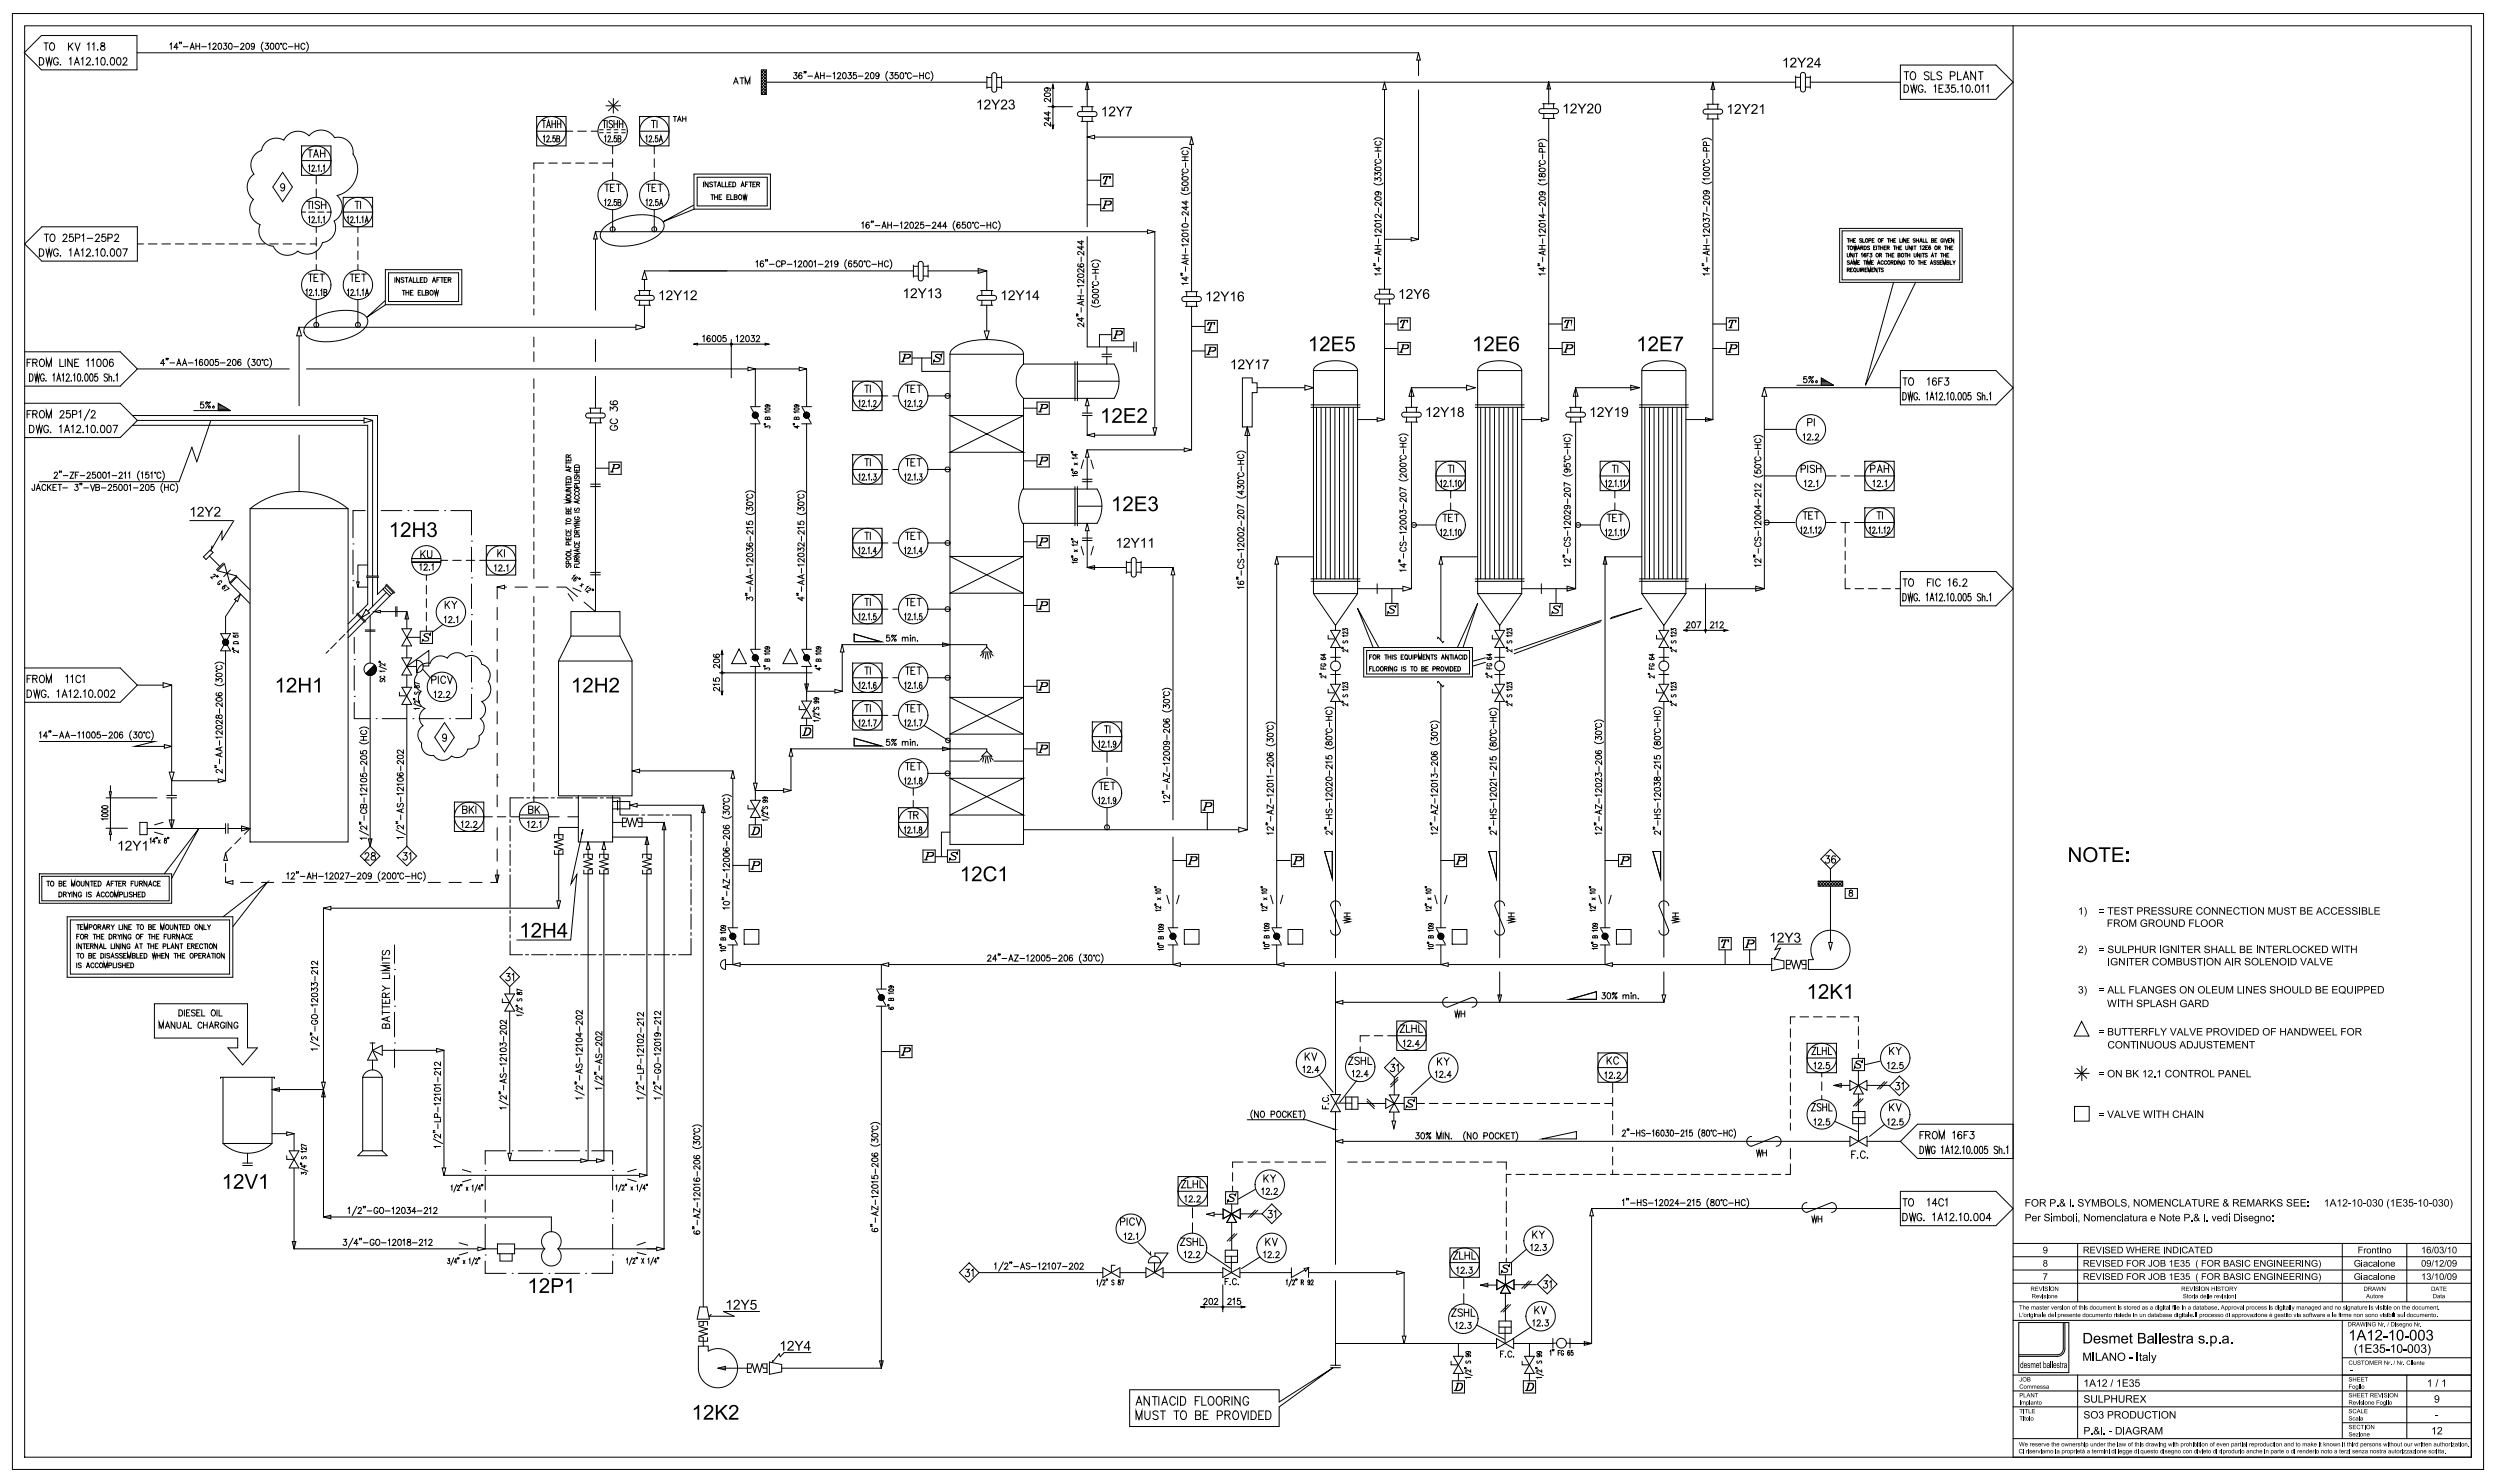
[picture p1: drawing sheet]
<svg xmlns="http://www.w3.org/2000/svg" width="1000mm" height="594mm" viewBox="0 0 1000 594" stroke-linecap="round" stroke-linejoin="round" font-family="sans-serif">
<path d="M106.6 56.9a6 6 0 0 1 7.1-.7 6.3 6.3 0 0 1 10.1-1.8 6.3 6.3 0 0 1 10.2 .7 6.1 6.1 0 0 1 7.4 6.6 10.8 10.8 0 0 1-6.3 16.6 6.3 6.3 0 0 1-1.3 10.2 6 6 0 0 1-4.6 8.7 6.4 6.4 0 0 1-9.9 3.4 6.1 6.1 0 0 1-9.8-2 6.2 6.2 0 0 1-5.3-8.6 6.4 6.4 0 0 1-2.6-10.1 6.2 6.2 0 0 1 .2-10.1 6.1 6.1 0 0 1 2.9-9.5 6 6 0 0 1 1.9-3.4zM113.2 69l4 5.9-4 5.9-3.9-5.9zM114 74.5a.83 .83 0 0 1-1.1 .7 .83 .83 0 0 1-.3-1.3 .83 .83 0 0 1 1.3 .1l.1 .5a1.39 1.39 0 0 1-1 2l-.5-.4M168.3 266.8l1.7-1 2.3-.1a4.4 4.4 0 0 1 6.9-2 4.6 4.6 0 0 1 7.4-.6 4.3 4.3 0 0 1 6.4 3 4.5 4.5 0 0 1 2.6 6.9 5.2 5.2 0 0 1-2.6 8 4.2 4.2 0 0 1-.6 6.9 4.2 4.2 0 0 1-.5 6.9 4.2 4.2 0 0 1-4.5 5.2 4.3 4.3 0 0 1-6.5 2.8 4.3 4.3 0 0 1-7.1-.2 4.3 4.3 0 0 1-4.9-5 4.2 4.2 0 0 1 .6-6.9 4.2 4.2 0 0 1 .7-6.9 4.3 4.3 0 0 1-1.4-6.9 4.2 4.2 0 0 1-1.7-6.7l.3-2zM178.1 289.4l3.9 5.9-3.9 5.9-4-5.9zM178.9 294.9a.83 .83 0 0 1-1.2 .7 .83 .83 0 0 1-.3-1.3 .83 .83 0 0 1 1.4 .1l.1 .5a1.4 1.4 0 0 1-1 2l-.5-.4" fill="none" stroke="#000" stroke-width=".4"/>
<path d="M834.7 499.3l1.6 .1 .4 .3a.72 .72 0 0 1 .1 .7 .72 .72 0 0 1-.7 .4l1 1.2h-.5l-1.1-1.2h-.4v1.2h-.4z" fill="#000"/>
<path d="M835.1 499.6l1.2 .1 .1 .5-1.3 .3z" fill="#fff"/>
<path d="M837.4 499.3h1.9v.3h-1.6v.9h1.5v.3h-1.5v.9h1.7v.3h-2zM843.5 499.6l1.2-.3 .6 .7-.4 .1a.6 .6 0 0 0-.6-.5 .6 .6 0 0 0-.6 .6l.4 .2a.96 .96 0 0 1 1.2 1.2 .96 .96 0 0 1-1.7 .3l-.4-.6 .4-.2a.67 .67 0 0 0 .7 .7 .67 .67 0 0 0 .6-.8 1.2 1.2 0 0 1-1.4-1.4zM845.8 499.3h2v.3h-1.6v.9h1.5v.3h-1.5v.9h1.6v.3h-2zM848.3 499.3h1.1a1.35 1.35 0 0 1 1.1 1.4 1.35 1.35 0 0 1-1.1 1.3h-1.1zM839.6 499.3h.4l.8 2.4 .9-2.4h.3l-1 2.7h-.4zM842.4 499.3h.3v2.7h-.3z" fill="#000"/>
<path d="M848.6 499.6h.8a1.05 1.05 0 0 1 .7 1.1 1.05 1.05 0 0 1-.7 1h-.8z" fill="#fff"/>
<path d="M858.2 499.3h1.9v.3h-1.6v.9h1.5v.3h-1.5v.9h1.7v.3h-2zM860.7 499.3l1.6 .1 .4 .3a.72 .72 0 0 1 0 .7 .72 .72 0 0 1-.7 .4l1 1.2h-.5l-1-1.2h-.5v1.2h-.3zM851.8 499.3h.3l.5 2.3 .7-2.3h.4l.6 2.3 .5-2.3h.4l-.8 2.7h-.3l-.6-2.4-.7 2.4h-.3zM855.5 499.3h.4v1.1h1.3v-1.1h.4v2.7h-.4v-1.3h-1.3v1.3h-.4z" fill="#000"/>
<path d="M861 499.6l1.2 .1 .2 .5-1.4 .3z" fill="#fff"/>
<path d="M863.3 499.3h1.9v.3h-1.5v.9h1.4v.3h-1.4v.9h1.6v.3h-2zM870.5 499.3h1.1a1.35 1.35 0 0 1 1.1 1.4 1.35 1.35 0 0 1-1.1 1.3h-1.1zM866.9 499.3h.3v2.7h-.3zM867.8 499.3h.4l1.4 2.1v-2.1h.3v2.7h-.3l-1.4-2.1v2.1h-.4z" fill="#000"/>
<path d="M870.9 499.6h.7a1.05 1.05 0 0 1 .8 1.1 1.05 1.05 0 0 1-.8 1h-.7z" fill="#fff"/>
<path d="M874.6 499.5a1.14 1.14 0 0 1 1.8 .6h-.3a.99 .99 0 0 0-1.6 0 .99 .99 0 0 0 .5 1.6h.5l.6-.6h.4a1.31 1.31 0 0 1-2.1 .6 1.31 1.31 0 0 1 .2-2.2zM873.3 499.3h.3v2.7h-.3zM877.6 499.3h.4l1.1 2.7h-.4l-.3-.8h-1.1l-.3 .8h-.4z" fill="#000"/>
<path d="M877.8 499.6l.5 1.3h-.9z" fill="#fff"/>
<path d="M879.2 499.3h2.1v.3h-.9v2.4h-.4v-2.4h-.8zM881.6 499.3h2v.3h-1.6v.9h1.5v.3h-1.5v.9h1.6v.3h-2zM884.1 499.3h1.1a1.35 1.35 0 0 1 1.1 1.4 1.35 1.35 0 0 1-1.1 1.3h-1.1z" fill="#000"/>
<path d="M884.5 499.6h.7a1.05 1.05 0 0 1 .7 1.1 1.05 1.05 0 0 1-.8 1h-.6z" fill="#fff"/>
<path d="M972.5 499.5l1-.1 .3 .6-.9-.4-.4 1a.85 .85 0 0 1 1.2 .1 .85 .85 0 0 1-.2 1.3 .85 .85 0 0 1-1.2-.4l-.2-1.2zM970.3 500l1-.7v2.7h-.3v-2.1l-.7 .4z" fill="#000"/>
<circle cx="973.1" cy="501.1" r=".58" fill="#fff"/>
<path d="M975.5 499.5a1.02 1.02 0 0 1 1.3 .2 1.02 1.02 0 0 1 .2 1.2 .88 .88 0 0 1-.5 1 .88 .88 0 0 1-1.1-.3l-.2-1.2zM974.8 499.3h.3l-.8 2.7h-.2z" fill="#000"/>
<path d="M975.8 499.7l.4-.1a1.4 1.4 0 0 1-.2 2.2 1.66 1.66 0 0 1-.2-2.1z" fill="#fff"/>
<path d="M977.5 499.6a.73 .73 0 0 1 1.1-.2 .73 .73 0 0 1-.1 1.1 .85 .85 0 0 1 .1 1.5 .85 .85 0 0 1-1.3-.7l.3-.1a.54 .54 0 0 0 .6 .5 .54 .54 0 0 0 .5-.6 .54 .54 0 0 0-.8-.4l.1-.3a.46 .46 0 0 0 .6-.3 .46 .46 0 0 0-.5-.6 .46 .46 0 0 0-.4 .6l-.4-.1zM982.7 499.5a1.01 1.01 0 0 1 1.3 .2 1.01 1.01 0 0 1 .2 1.2 .88 .88 0 0 1-.5 1 .88 .88 0 0 1-1.1-.3l-.2-1.2zM980 499.3h.2l-.7 2.7h-.3zM980.6 500l1-.7v2.7h-.3v-2.1l-.7 .4z" fill="#000"/>
<path d="M983 499.7l.4-.1a1.4 1.4 0 0 1-.2 2.2 1.66 1.66 0 0 1-.2-2.1z" fill="#fff"/>
<g fill="#000">
<path d="M944.8 499.3h1.8v.3h-1.4v.9h1.2v.3h-1.2v1.2h-.4zM947 500.1h.3v.2l.3-.3 .5 .1-.7 .4-.1 1.5h-.3z"/>
<circle cx="949" cy="501" r="1"/>
</g>
<circle cx="949.1" cy="501" r=".67" fill="#fff"/>
<g fill="#000">
<path d="M953.4 499.3h.3v.4h-.3zM950.3 500.1h.3v.2l.4-.3 .7 .2 .2 1.8h-.4l-.1-1.6a.5 .5 0 0 0-.6 0 .5 .5 0 0 0-.2 .5v1.1h-.3zM952.4 499.6l.4-.2v.7h.3l-.3 .2v1.3l.3 .4-.6-.2-.1-1.5h-.2zM953.4 500.1h.3v1.9h-.3zM954.2 500.1h.3v.2l.4-.3 .7 .2 .2 1.8h-.4l-.1-1.6a.5 .5 0 0 0-.6 0 .5 .5 0 0 0-.2 .5v1.1h-.3z"/>
<circle cx="957.1" cy="501" r="1"/>
</g>
<circle cx="957.1" cy="501" r=".67" fill="#fff"/>
<path d="M818.9 499.4a1.28 1.28 0 0 1 1.4 .6 1.28 1.28 0 0 1-.2 1.6 .8 .8 0 0 1-.8 .4 .8 .8 0 0 1-.7-.6l.3-.1a.61 .61 0 0 0 .8 .3 .61 .61 0 0 0 .2-.9 .86 .86 0 0 1-1.3 0 .86 .86 0 0 1 .3-1.3z" fill="#000"/>
<circle cx="819.4" cy="500.2" r=".58" fill="#fff"/>
<path d="M5 5.4h990v583.1h-990zM9.9 10.3h980.2v573.3h-980.2zM761.3 148.4v13.8M761.3 155.3h-54.5v80.5M799.6 148.4l6.9 6.9-6.9 6.9M706.8 209.3h12.3" fill="none" stroke="#000" stroke-width=".4"/>
<g fill="#fff" stroke="#000" stroke-width=".4">
<path d="M703.4 234.8l3.4 1-3.4 1z"/>
<path d="M499.7 171l1 3.4h-2z"/>
</g>
<g fill="none" stroke="#000" stroke-width=".4">
<path d="M554.7 32.9v82.9M554.7 121.7v46.3M728.4 353.8l1.1 1.1M728.4 352.9h9.8v2h-9.8zM728.5 352.9l-.1 .2M728.8 352.9l1.9 2M729.7 352.9l-1.3 1.4M730 352.9l2 2M731 352.9l-2 2M731.2 352.9l2 2M731.5 342.8h1.4l-.8 1.1a.92 .92 0 0 1 .7 1.4 .92 .92 0 0 1-1.6-.2M732.2 352.9l-2 2"/>
<path d="M732.4 352.9l2 2M733.3 340.2l3.9 3.9-3.9 3.9-3.9-3.9zM733.3 348v4.9M733.3 354.9v25.5M733.4 352.9l-2 2M733.6 352.9l2 2M734.6 352.9l-2 2M734.8 352.9l2 2M735.3 343.2l-.2-.3a.83 .83 0 0 0-1.2 .4v2a.83 .83 0 0 0 1.3 .1 .83 .83 0 0 0-.3-1.3 .83 .83 0 0 0-1.1 .6M735.8 352.9l-1.9 2M736.1 352.9l1.9 2M737 352.9l-1.9 2"/>
<path d="M737.3 352.9l.9 1M738.2 353l-1.9 1.9M738.2 354.2l-.7 .7M726.5 384.3a7.8 7.8 0 0 1 4.2-11.3 7.8 7.8 0 0 1 10.4 6.1 7.8 7.8 0 0 1-7.8 9.2h-8.8v-3.9h1.9"/>
</g>
<path d="M732.6 377.5h1.5l-.8 2.9z" fill="#fff" stroke="#000" stroke-width=".4"/>
<g fill="none" stroke="#000" stroke-width=".4">
<path d="M380.6 141.9h29.4M410 159.5v36.4M380.6 166.4l29.4 14.7h-29.4l29.4-14.7zM410 209.6v128.6h-29.4M380.6 222.9h29.4l-29.4 14.7h29.4zM577.2 223v33.4M535 259.3v4M380.6 279.3h29.4l-29.4 14.7h29.4zM410 332.3h89.7M577.2 344.6h5.4M582.6 342.2h4.9v4.9h-4.9zM583.2 346.1h1.2"/>
<path d="M584.2 343.2l2.6 .1a.82 .82 0 0 1-.4 1.3l-2 .1M584.8 343.2l-1.1 2.9M584.9 343.2l-1 2.9M586.3 343.2l.3 .1a.81 .81 0 0 1-.3 1.3l-.5 .1M577.2 378.5v7.8M698.5 375.5h4.9v4.9h-4.9zM699.1 379.4h1.2M700.1 376.5l2.5 .1a.82 .82 0 0 1-.3 1.3l-2 .1M700.6 376.5l-1 2.9M700.8 376.5l-1.1 2.9M702.1 376.5l.3 .1a.82 .82 0 0 1-.3 1.3l-.5 .1M290.6 386.3h419.2"/>
<path d="M700.9 380.4v5.9M709.8 383.9l4.9 .9v3l-4.9 1zM715.6 386.3h1.5l.5-1.7 1 3.4 1-3.4 1 3.4 .9-3.4 .5 1.7h1.5M717.1 384.6h-1.5v3.4h1.5M722 384.6h1.5v3.4h-1.5"/>
</g>
<path d="M496.3 331.3l3.4 1-3.4 1z" fill="#fff" stroke="#000" stroke-width=".4"/>
<g fill="none" stroke="#000" stroke-width=".4">
<path d="M758.6 113.1l-11.3 41.2 20.1-41.2M371.7 188h8.9M410 184.6h5.4M415.4 182.1h4.9v4.9h-4.9zM416 186.1h1.2M417 183.1l2.6 .2a.83 .83 0 0 1-.4 1.2l-2 .2M417.6 183.1l-1.1 3M417.7 183.1l-1 3M419.1 183.1l.3 .2a.83 .83 0 0 1-.3 1.2l-.5 .2M371.7 217.5h8.9M410 217h5.4M415.4 214.5h4.9v4.9h-4.9z"/>
<path d="M416 218.5h1.2M417 215.5l2.6 .1a.83 .83 0 0 1-.4 1.3l-2 .1M417.6 215.5l-1.1 3M417.7 215.5l-1 3M419.1 215.5l.3 .1a.83 .83 0 0 1-.3 1.3l-.5 .1M435.6 209.6v17.7M511.5 223v148.6M371.7 244h8.9M410 242.5h5.4M415.4 240h4.9v5h-4.9zM416 244h1.2M417 241l2.6 .2a.82 .82 0 0 1-.4 1.2l-2 .2"/>
<path d="M417.6 241l-1.1 3M417.7 241l-1 3M419.1 241l.3 .2a.82 .82 0 0 1-.3 1.2l-.5 .2M552.4 259.3l-8.5-15.7 6.2 15.8M371.7 271.5h8.9M410 274.9h5.4M415.4 272.4h4.9v4.9h-4.9zM416 276.4h1.2M417 273.4l2.6 .2a.83 .83 0 0 1-.4 1.2l-2 .2M417.6 273.4l-1.1 3M417.7 273.4l-1 3M419.1 273.4l.3 .2a.83 .83 0 0 1-.3 1.2l-.5 .2"/>
<path d="M511.5 344.6h5.4M517.3 342.2h5v4.9h-5zM518 346.1h1.1M519 343.2l2.5 .1a.82 .82 0 0 1-.3 1.3l-2.1 .1M519.5 343.2l-1 2.9M519.6 343.2l-1 2.9M521 343.2l.3 .1a.81 .81 0 0 1-.3 1.3l-.5 .1M511.5 378.5v7.8"/>
</g>
<path d="M435.6 209.6l.7 3h-1.5z" fill="#fff" stroke="#000" stroke-width=".4"/>
<g fill="none" stroke="#000" stroke-width=".4">
<path d="M54.9 21.1h513.4M477.4 54.9v61.9M477.4 122.7v57.5M477.4 130.7h5.4M482.8 128.3h4.9v4.9h-4.9zM482.8 138.1h4.9v4.9h-4.9zM483.8 132.2h1.2M484.3 129.3l-.5 .8 .3-.8h2.5l-.1 .8v-.8M484.4 139.1l2.5 .1a.83 .83 0 0 1-.3 1.3l-2 .1M484.9 139.1l-1 2.9M485 139.1l-1 2.9M485.3 129.3l-1 2.9"/>
<path d="M485.5 129.3l-1 2.9M486.4 139.1l.3 .1a.83 .83 0 0 1-.3 1.3l-.5 .1M554.7 129.8h5.4M554.7 139.6h5.4M560.1 127.3h4.9v4.9h-4.9zM560.1 137.1h4.9v4.9h-4.9zM561.1 131.2h1.2M561.6 128.3l-.5 .8 .3-.8h2.5l-.1 .8v-.8M561.7 138.1l2.5 .2a.83 .83 0 0 1-.3 1.2l-2.1 .2M562.2 138.1l-1 3M562.3 138.1l-1 3M562.6 128.3l-1 2.9"/>
<path d="M562.8 128.3l-1 2.9M563.7 138.1l.3 .2a.81 .81 0 0 1-.3 1.2l-.5 .2M360.5 140.9h4.9v4.9h-4.9zM361.1 144.9h1.1M362.1 141.9l2.5 .2a.83 .83 0 0 1-.3 1.2l-2.1 .2M362.6 141.9l-1 3M362.7 141.9l-1 3M364.1 141.9l.3 .2a.82 .82 0 0 1-.3 1.2l-.5 .2M365.4 143.4h7.8M369.3 143.4v5.4h11.3M371.7 158.6h8.9M373.2 140.9h4.9v4.9h-4.9z"/>
<path d="M374.7 142.6l1.9 1.3a1.21 1.21 0 0 1-1.1 1 1.21 1.21 0 0 1-1.3-.9l-.1 .9 .3-.3M376.9 142.2l.4-.3-.2 .9a1.25 1.25 0 0 0-1.1-.9 1.25 1.25 0 0 0-1.3 .7l1.9 1.3M477.4 140.6h5.4M483.4 142h1.2M560.7 141.1h1.1M9.9 161.5h38.3l6.8 6.9-6.8 6.9h-38.3M10.9 165.9h1M11.8 170.3a1.51 1.51 0 0 1 1.9 1.5 1.51 1.51 0 0 1-1.9 1.5zM12.5 164.5h-1.6v2.9M13.1 165.9l1.6-.2 .1-1-1.7-.2v2.9M14 165.9l.9 1.5M14.5 170.3l.6 3 .7-3 .6 3 .6-3"/>
<path d="M16.3 164.6a1.38 1.38 0 0 1 1.6 .7 1.38 1.38 0 0 1-.3 1.7 .97 .97 0 0 1-1.2 .4 .97 .97 0 0 1-.6-1.1l.1-1.1zM18.6 167.4v-2.9l1 2.9 1-2.9v2.9M19.4 171.1a.97 .97 0 0 0-1.1-.8 .97 .97 0 0 0-.8 1.2v.7a.96 .96 0 0 0 1 1.1 .96 .96 0 0 0 .9-1.1h-.6M20.3 173l.1 .2M23.8 170.9l.7-.6v3M24.1 165.2l.5-.7h.5l.5 .5-.4 1-1.2 1.4h1.8M25.9 173.3l1-3 1 3M26.2 172.3h1.3M28 164.5h-1.2l-.2 1.2a.96 .96 0 0 1 1.5 0 .96 .96 0 0 1-.2 1.5 .96 .96 0 0 1-1.4-.4M28.6 170.9l.7-.6v3M29 166l1.5-.1 .3-.5-.1-.7-1.7-.2v2.9M30.8 171.1l.5-.8h.5l.5 .6-.4 1-1.3 1.4h1.8"/>
<path d="M31.7 165l.6-.5v2.9M33.3 173l.1 .2M34.4 170.9l.7-.6v3M36 163.9l-2.3 4.5M36.6 165.2l.5-.7h.5l.5 .5-.4 1-1.2 1.4h1.7M36.8 170.5a.81 .81 0 0 1 1.3 .4l.1 .7a1.26 1.26 0 0 1-1 1.7 2.02 2.02 0 0 1-.4-2.8zM39.1 173l.1 .2M40.6 170.5l.6-.2a1.79 1.79 0 0 1 0 3h-.2a2 2 0 0 1-.4-2.8zM43.1 170.5a.81 .81 0 0 1 1.3 .4l.1 .7a1.26 1.26 0 0 1-1 1.7 2.02 2.02 0 0 1-.4-2.8zM45.3 170.3h1.8l-1.3 3M100.2 203.7h39.3v133.5h-39.3zM100.2 203.7a31.5 31.5 0 0 1 39.3 0"/>
<path d="M83.9 222.7l4.2 4.2M84.3 220.3l-2.8 2.8 1 1 2.9-2.8M89.5 225.5l-2.8 2.7M100.1 236.2l-5.2-5.2-2.6 2.8 7.8 7.9M146.8 230.7h4.9M146.8 231.2h4.9M151.2 231.2v6.9M153.4 236l2.8 2.7M154.1 235.3l2.8 2.8M154.5 234.3l3.3 3.4M154.8 237.3l-9.9 10M154.8 234l3.4 3.3"/>
<path d="M157.5 237.4l-11.3 11.2M142.8 245.9l3.4 3.3M143.1 246.2l-3.6 3.7M143.2 245.5l3.3 3.4M144.5 247.7l-5.5 5.5M228.7 254.8v-9.8h19.7v9.8M9.9 267.5h38.3l6.8 6.9-6.8 6.9h-38.3M10.9 276.4a1.5 1.5 0 0 1 1.8 1.4 1.5 1.5 0 0 1-1.8 1.5zM10.9 271.9h1M12.5 270.5h-1.6v2.9M13.1 271.9l1.6-.2 .1-.9-1.7-.3v2.9M13.5 276.4l.6 2.9 .7-2.9 .6 2.9 .6-2.9"/>
<path d="M14 271.9l.9 1.5M16.3 270.6a1.38 1.38 0 0 1 1.6 .7 1.38 1.38 0 0 1-.3 1.7l-.3 .3a1.38 1.38 0 0 1-1.6-.7 1.38 1.38 0 0 1 .3-1.7zM18.4 277.1a.97 .97 0 0 0-1.1-.7 .97 .97 0 0 0-.8 1.1v.7a.96 .96 0 0 0 1 1.1 .96 .96 0 0 0 .9-1.1h-.6M18.6 273.4v-2.9l1 2.9 1-2.9v2.9M19.3 279l.1 .2M22.9 276.9l.6-.5v2.9M24.9 279.3l1-2.9 1 2.9M25.2 278.3h1.3M26.4 271l.6-.5v2.9M27.6 276.9l.7-.5v2.9M28.4 271l.6-.5v2.9M29.8 277.1l.5-.7h.5l.5 .5-.4 1-1.2 1.4h1.7"/>
<path d="M32.3 271.2a.97 .97 0 0 0-1.1-.7 .97 .97 0 0 0-.8 1.1v.7a.97 .97 0 0 0 .8 1.1 .97 .97 0 0 0 1.1-.7M32.3 279l.1 .2M33.1 271l.6-.5v2.9M33.5 276.9l.6-.5v2.9M35.8 276.5l.7-.1a1.8 1.8 0 0 1 0 2.9h-.3a2.02 2.02 0 0 1-.4-2.8zM38.1 279l.1 .2M39.6 276.5l.7-.1a1.8 1.8 0 0 1 0 2.9h-.3a2.01 2.01 0 0 1-.4-2.8zM42.2 276.5l.6-.1a1.8 1.8 0 0 1 0 2.9h-.3a2.02 2.02 0 0 1-.3-2.8zM44.4 277.1l.5-.7h.5l.5 .5-.3 1-1.3 1.4h1.8M253.3 264.6l-4.9-9.8h-19.7l-4.9 10M223.8 318.6v-53.8h29.4v53.9h-29.3M231.7 318.7v18.5h13.7v-18.5"/>
</g>
<path d="M146.6 244.1l1.4 1.4-3.1 1.8z" fill="#fff" stroke="#000" stroke-width=".4"/>
<path d="M55 168.4h94.3M147.3 231.2v10.8l-3.8 3.8M149.3 231.2v11.8M154.7 234.6l-3.5 3.5M134.8 257.5l-2.3 2.3M138.1 254.1l-2.2 2.3M145.9 249l-6.4 6.4M149.9 245h13.1M158.5 243v3.9M159 243v3.9M131.7 260.5l-1.1 1.1" fill="none" stroke="#000" stroke-width=".4"/>
<path d="M149.9 245l2.5-.5v.9z" fill="#fff" stroke="#000" stroke-width=".4"/>
<path d="M156.6 210.6l1.7-1.4h.5v5.9h-.7v-4.6l-1.5 .8zM161 209.8a1.88 1.88 0 0 1 2.9-.3 1.88 1.88 0 0 1-.3 2.9l-2.1 2h2.9v.7h-3.9l.8-1.5a4.3 4.3 0 0 0 2.4-3 1.16 1.16 0 0 0-1.3-.9 1.16 1.16 0 0 0-1 1.2l-.7-.1zM165.5 209.2h.8v2.4h3.1v-2.4h.7v5.9h-.7v-2.8h-3.1v2.8h-.8zM171.6 209.7a1.63 1.63 0 0 1 2.4-.4 1.63 1.63 0 0 1 .1 2.5l-.2 .1a1.83 1.83 0 0 1 .8 2.6 1.83 1.83 0 0 1-2.7 .4l-.5-.4-.4-1 .8-.1a1.2 1.2 0 0 0 1.4 1.1 1.2 1.2 0 0 0 .9-1.5 1.2 1.2 0 0 0-1.6-.7l.1-.7a1.03 1.03 0 0 0 1.3-.8 1.03 1.03 0 0 0-1-1.2 1.03 1.03 0 0 0-1.1 1.2l-.7-.1z" fill="#000"/>
<path d="M147.3 170.3v60.4M151.2 166.4v64.3M163 338.9l3.9 4-3.9 3.9-3.9-3.9zM161.7 341.5h1.3l-.7 1.1a.92 .92 0 0 1 .7 1.5 .92 .92 0 0 1-1.6-.2M163.9 342.1l.7-.6v3" fill="none" stroke="#000" stroke-width=".4"/>
<path d="M145.8 167.4l3.5 1-3.5 1z" fill="#fff" stroke="#000" stroke-width=".4"/>
<g fill="none" stroke="#000" stroke-width=".4">
<path d="M149.3 168.4v62.3M141.4 217.9h.1M146.3 204.5h-4.9v10.9M152.7 204.5h8.3M163.4 204.5h.1M165.9 204.5h9.8M178.2 204.5h.1M180.6 204.5h8.3v9.8M188.9 216.7h.1M188.9 219.2v9.8M141.4 232.6h.1M141.4 220.3v9.8"/>
<path d="M141.4 235v10.9M165 223.7h11.7h-11.7M165 225.1h11.7h-11.7M168.1 226.4l.6-.5v2.5M168.6 220.5v2.9M169.2 221.8l1.2 1.6M169.9 226.5l.4-.6h.5l.4 .5-.3 .8-1.1 1.2h1.5M170.4 220.5l-1.8 2M171.3 220.5v2.1a.88 .88 0 0 0 .8 .9 .88 .88 0 0 0 .9-.9v-2.1M172 228.1l.1 .1M173 226.4l.5-.5v2.5M188.9 231.4h.1"/>
<path d="M188.9 233.9v9.8M141.9 255.3v6.4M188.9 246.2h.1M188.9 248.6v9.8M55 274.4h13.8v44.2M141.9 264.2h.1M141.9 278.9h.1M141.9 266.6v9.9M188.9 278.1v9.7h-6.3M188.9 275.6h.1M188.9 260.9h.1M188.9 263.4v9.8"/>
<path d="M141.9 281.4v6.4h6.3M150.7 287.8h.1M153.1 287.8h9.8M165.4 287.8h.1M167.9 287.8h9.8M180.1 287.8h.1M68.8 331.8h21.6"/>
<circle cx="170.8" cy="224.4" r="5.9"/>
</g>
<g fill="#fff" stroke="#000" stroke-width=".4">
<path d="M65.3 273.4l3.5 1-3.5 1z"/>
<path d="M67.8 328.4h2l-1 3.4z"/>
<path d="M96.8 330.8l3.4 1-3.4 1z"/>
</g>
<path d="M253.3 308.8h40.3v62.8" fill="none" stroke="#000" stroke-width=".4"/>
<g fill="#fff" stroke="#000" stroke-width=".4">
<path d="M293.6 308.8l.7 2.9h-1.5z"/>
<path d="M253.3 308.8l2.9-.8v1.5z"/>
</g>
<path d="M258.2 131.1h-138.4v31.4M119.8 174.3v22.6" fill="none" stroke="#000" stroke-width=".4"/>
<path d="M119.8 131.1l1 3.4h-2z" fill="#fff" stroke="#000" stroke-width=".4"/>
<g fill="none" stroke="#000" stroke-width=".4">
<path d="M16.6 14.2h38.3v13.8h-38.3l-6.9-6.9zM17.6 17.2h1.7M18.5 17.2v2.9M20.3 17.3a1.39 1.39 0 0 1 1.6 .7 1.39 1.39 0 0 1-.3 1.7l-.5 .4a1.57 1.57 0 0 1-1.3-1.1 1.57 1.57 0 0 1 .5-1.7zM27.4 17.2v2.9M28 18.4l1.2 1.7M29.2 17.2l-1.8 1.9M30.1 17.2l1 2.9 1-2.9M35 17.7l.6-.5v2.9M37 17.7l.6-.5v2.9M39.1 19.8l.2 .2M40.5 17.3l-.1 .6 .4 .4a.98 .98 0 0 1 1.3 1.1 .98 .98 0 0 1-1.7 .4v-.9l1.4-.7 .1-.6a.95 .95 0 0 0-1.4-.3z"/>
<path d="M15.8 23.1a1.5 1.5 0 0 1 1.8 1.5 1.5 1.5 0 0 1-1.8 1.4zM18.4 23.1l.6 2.9 .7-2.9 .6 2.9 .6-2.9M23.3 23.8a.97 .97 0 0 0-1.1-.7 .97 .97 0 0 0-.7 1.1v.7a.96 .96 0 0 0 .9 1.2 .96 .96 0 0 0 .9-1.2h-.6M24.2 25.8l.2 .1M27.8 23.7l.6-.6v2.9M29.8 26l1-2.9 1 2.9M30.2 25.1h1.2M32.6 23.7l.6-.6v2.9M34.7 23.8l.5-.7 .8 .1 .2 .5-.4 .9-1.2 1.4h1.7M37.2 25.8l.1 .1M38.4 23.7l.6-.6v2.9M40.8 23.2a.83 .83 0 0 1 1.2 .5l.1 .7a1.27 1.27 0 0 1-1 1.6 2.03 2.03 0 0 1-.3-2.8z"/>
<path d="M43 25.8l.2 .1M44.5 23.2a.82 .82 0 0 1 1.3 .5l.1 .7a1.27 1.27 0 0 1-1 1.6 2.02 2.02 0 0 1-.4-2.8zM47.1 23.2a.83 .83 0 0 1 1.2 .5l.2 .7a1.27 1.27 0 0 1-1.1 1.6 2.03 2.03 0 0 1-.3-2.8zM49.3 23.8l.5-.7 .8 .1 .3 .5-.4 .9-1.3 1.4h1.8M238.6 169.4v75.6M238.6 187.5h5.4M243.9 185.1h5v4.9h-5zM244.5 189h1.2M245.6 186.1l2.5 .1a.82 .82 0 0 1-.4 1.3l-2 .1M246.1 186.1l-1 2.9M246.2 186.1l-1 2.9M247.6 186.1l.3 .1a.82 .82 0 0 1-.3 1.3l-.5 .1"/>
<path d="M96.3 238.1l-5.9 8.8M15.8 297h46.1l-7.8 1.9h14.7M68.8 312.7h21.6M59 331.8v2.5h-3v-4.9h3v2.4h9.8M289.2 384.9l1.4-.5v3.9a1.96 1.96 0 0 1-1.8-1.2 1.96 1.96 0 0 1 .4-2.2z"/>
</g>
<g fill="#000">
<path d="M441.6 164.9l1.7-1.4h.4v5.9h-.7v-4.6l-1.4 .8zM446 164.1a1.88 1.88 0 0 1 2.8-.3 1.88 1.88 0 0 1-.2 2.9l-2.1 2h2.9v.7h-3.9l.7-1.5a4.3 4.3 0 0 0 2.4-3 1.16 1.16 0 0 0-1.3-.9 1.16 1.16 0 0 0-.9 1.2h-.8zM450.5 163.5h4.2v.7h-3.5v1.8h3.3v.7h-3.3v2h3.7v.7h-4.4zM456 164.1a1.88 1.88 0 0 1 2.9-.3 1.88 1.88 0 0 1-.3 2.9l-2.1 2h2.9v.7h-3.9l.8-1.5a4.3 4.3 0 0 0 2.4-3 1.16 1.16 0 0 0-1.3-.9 1.16 1.16 0 0 0-1 1.2h-.7zM450.4 199.4a1.88 1.88 0 0 1 2.9-.3 1.88 1.88 0 0 1-.3 2.9l-2.1 2h2.9v.7h-3.9l.7-1.5a4.3 4.3 0 0 0 2.4-3 1.16 1.16 0 0 0-1.3-.8 1.16 1.16 0 0 0-.9 1.2l-.8-.1zM454.9 198.8h4.2v.7h-3.5v1.8h3.3v.7h-3.3v2h3.6v.7h-4.3zM460.5 199.4a1.63 1.63 0 0 1 2.4-.4 1.63 1.63 0 0 1 .1 2.4l-.2 .1a1.83 1.83 0 0 1 .8 2.7 1.83 1.83 0 0 1-2.7 .4l-.5-.5-.4-1h.8a1.19 1.19 0 0 0 1.4 1.1 1.19 1.19 0 0 0 .9-1.5 1.19 1.19 0 0 0-1.6-.8l.1-.6a1.03 1.03 0 0 0 1.3-.8 1.03 1.03 0 0 0-1-1.2 1.03 1.03 0 0 0-1.1 1.1l-.7-.1zM446 200.3l1.7-1.5h.4v5.9h-.7v-4.6l-1.4 .9zM110.9 272.9l1.7-1.5h.4v5.9h-.7v-4.6l-1.4 .9zM115.3 272.1a1.88 1.88 0 0 1 2.9-.3 1.88 1.88 0 0 1-.3 2.9l-2.1 2h2.9v.6h-3.9l.7-1.4a4.3 4.3 0 0 0 2.4-3.1 1.16 1.16 0 0 0-1.3-.8 1.16 1.16 0 0 0-.9 1.2l-.8-.1zM119.8 271.5h.8v2.4h3v-2.4h.8v5.8h-.8v-2.7h-3v2.7h-.8zM126 272.9l1.7-1.5h.4v5.9h-.7v-4.6l-1.4 .9z"/>
<path d="M229.6 272.9l1.7-1.5h.5v5.9h-.7v-4.6l-1.5 .9zM234 272.1a1.88 1.88 0 0 1 2.9-.3 1.88 1.88 0 0 1-.3 2.9l-2.1 2h2.9v.6h-3.9l.8-1.4a4.3 4.3 0 0 0 2.4-3.1 1.16 1.16 0 0 0-1.3-.8 1.16 1.16 0 0 0-1 1.2l-.7-.1zM238.5 271.5h.8v2.4h3.1v-2.4h.7v5.8h-.7v-2.7h-3.1v2.7h-.8zM244.5 272.1a1.88 1.88 0 0 1 2.9-.3 1.88 1.88 0 0 1-.3 2.9l-2.1 2h2.9v.6h-3.9l.8-1.4a4.3 4.3 0 0 0 2.4-3.1 1.15 1.15 0 0 0-1.3-.8 1.15 1.15 0 0 0-1 1.2l-.7-.1zM385.4 348.5l1.7-1.5h.5v5.9h-.8v-4.6l-1.4 .9zM389.8 347.7a1.88 1.88 0 0 1 2.9-.3 1.88 1.88 0 0 1-.3 2.9l-2.1 1.9h2.9v.7h-3.9l.7-1.4a4.3 4.3 0 0 0 2.4-3.1 1.16 1.16 0 0 0-1.3-.8 1.16 1.16 0 0 0-.9 1.2l-.8-.1zM395.1 347.5a2.56 2.56 0 0 1 4 1.2l-.7 .1a1.91 1.91 0 0 0-2.5-1 1.91 1.91 0 0 0-1.1 2.5 1.83 1.83 0 0 0 1.6 2 1.83 1.83 0 0 0 2.1-1.4l.7 .2a2.72 2.72 0 0 1-3.4 1.8 2.72 2.72 0 0 1-1.8-3.4l.2-.8zM400.5 348.5l1.7-1.5h.4v5.9h-.7v-4.6l-1.4 .9zM729 394.8a1.88 1.88 0 0 1 2.9-.3 1.88 1.88 0 0 1-.3 2.9l-2.1 2h2.9v.7h-3.9l.8-1.5a4.3 4.3 0 0 0 2.4-3.1 1.16 1.16 0 0 0-1.3-.8 1.16 1.16 0 0 0-1 1.2l-.7-.1zM733.5 394.2h.7v2.9l3-2.9h1l-2.5 2.4 2.6 3.5h-1l-2.1-3-1 .9v2.1h-.7zM724.6 395.6l1.7-1.5h.5v6h-.8v-4.7l-1.4 .9zM739.2 395.6l1.7-1.5h.5v6h-.7v-4.7l-1.5 .9z"/>
</g>
<path d="M65.8 298.2l3 .7-3 .8z" fill="#fff" stroke="#000" stroke-width=".4"/>
<g fill="none" stroke="#000" stroke-width=".4">
<path d="M143.4 120v11.1M154.4 108h30.6v14h-30.6zM155.7 109.3h28v11.5h-28zM158.2 111.2v1.9M160 111.2v1.9l-1.1-1.9v1.9M161.2 116.3h1.1M161.7 116.3v1.9M161.8 111.5l-.4-.3-.7 .3 .1 .4 1 .7-.4 .5-.7-.3M162.3 111.2h1.2M162.6 116.3v1.9M162.6 117.2h1.2M162.9 111.2v1.9"/>
<path d="M163.8 116.3v1.9M163.8 113.1l.6-1.9 .7 1.9M164 112.5h.8M164.4 117.2h.7M165.5 116.3h-1.1v1.9h1.1M165.6 111.2v1.9h1M167 111.2v1.9h1M167.5 117.2h.7M168.4 112.1h.6M168.6 116.3h-1.1v1.9h1.1M169.1 116.3v1.9h1M169.4 111.2h-1v1.9h1"/>
<path d="M169.9 111.2a.98 .98 0 0 1 1.2 1 .98 .98 0 0 1-1.2 .9zM170.5 117.2l1.1 .2 .1 .4-.5 .4h-.7v-1.9l1.1 .2 .1 .3-.5 .4M172.6 116.4l.1-.1a.92 .92 0 0 1 .9 1 .92 .92 0 0 1-1 .8l-.4-.6zM173.2 113.1l.7-1.9 .6 1.9M173.5 112.5h.8M174 116.3l.4 1.9 .5-1.9 .4 1.9 .4-1.9M175 112.1h.7M176.1 111.2h-1.1v1.9M176.5 111.2h1.1M177.1 111.2v1.9M178 112.1h.6M179 111.2h-1v1.9h1"/>
<path d="M179.5 112.1l1-.1 .1-.6-1.1-.2v1.9M180.1 112.1l.6 1M761.3 148.4h38.3M762.3 157.3a1.59 1.59 0 0 1 1.5 1 1.59 1.59 0 0 1-.5 1.8l-1 .1zM762.3 151.4h1.8M763.2 151.4v2.9M764.4 157.3l.5 2.9 .5-2.9 .4 2.9 .5-2.9M765.1 151.5l.2-.1a1.49 1.49 0 0 1 1.3 1.4 1.49 1.49 0 0 1-1.3 1.5 1.81 1.81 0 0 1-.2-2.8zM768.2 157.9a.78 .78 0 0 0-1-.6 .78 .78 0 0 0-.5 1.1v.7a.8 .8 0 0 0 .8 1.1 .8 .8 0 0 0 .7-1.1h-.5M768.9 159.9l.1 .2M771.6 157.8l.5-.5v2.9M772.2 151.9l.6-.5v2.9"/>
<path d="M773.5 159.2h1M775.4 157.8l.5-.5v2.9M775.7 151.8l-.8-.4a1.66 1.66 0 0 0 .2 2.9 .86 .86 0 0 0 .8-.8 .86 .86 0 0 0-.8-.9 .86 .86 0 0 0-.9 .7M776.7 152.8h1M777 157.9l.1-.4a.65 .65 0 0 1 1-.1 .65 .65 0 0 1 0 1l-1.2 1.8h1.4M778.3 151.4h-1.6v2.9M779 159.9l.1 .2M779.2 151.4h1.4l-.7 1.1a.92 .92 0 0 1 .7 1.4 .92 .92 0 0 1-1.6-.2M779.9 157.8l.5-.5v2.9M781.7 157.4l.5-.1 .5 .5v1.8l-.5 .6-.5-.1-.2-.5zM783.5 159.9l.1 .2M784.7 157.4l.5-.1 .5 .5v1.8l-.5 .6-.5-.1-.2-.5z"/>
<path d="M786.7 157.4l.4-.1 .5 .5v1.8l-.5 .6-.4-.1-.2-.5zM789.5 157.3h-1l-.1 1.2a.83 .83 0 0 1 1.3 .7 .83 .83 0 0 1-1.3 .7l-.1-.3M793.5 157.7l-.9-.4a.67 .67 0 0 0-.4 .5 .67 .67 0 0 0 .3 .7l.6 .3a.75 .75 0 0 1 .3 1.2 .75 .75 0 0 1-1.2-.2M794.1 158.8l.5-.6 .5 .2 .1 1.8M794.1 157.3v2.9M796.1 159.9l.1 .2M797 157.8l.5-.5v2.9M761.3 162.2h38.3M773.2 160.2l.8-2.9 .8 2.9M85.6 230.2l.2-.2a.43 .43 0 0 1 .5 .4 .43 .43 0 0 1-.4 .5l-1.4 .3 .6 .6M87.1 230.6l-.5 .3M87.3 230.9l-.4 .2"/>
<path d="M88.7 233.3a.52 .52 0 0 0-.1-.8 .52 .52 0 0 0-.8 .3l-.3 .4a.54 .54 0 0 0-.2 .8 .54 .54 0 0 0 .9-.1l-.2-.3M89.9 225.8l2.1 7.6 2.8-2.7-7.7-2.1zM90.6 234.9v-.4a1.21 1.21 0 0 0-1.5 1.4 .58 .58 0 0 0 .8-.2 .58 .58 0 0 0-.1-.8l-.5 .2M91.1 235.1l.7 .6-1.9 .9M92.3 228.3l-2.7 2.7M532.1 254.4v1.5h2.9M533.1 252.5h3.9l-3.9 6.8h3.9zM537.7 259.6l.5 .2M537.7 259.2l.5 .2M538 252.5v-.7l.7 .4a.55 .55 0 0 1 .8-.5 .55 .55 0 0 1 .1 .9M538.3 256.6l-.3 .6 .6 .3a.84 .84 0 0 1 1.2-.7l.1 .4-.2 .3M539.9 254.7h-1.9l.3 .3"/>
<path d="M539.9 253v.9l-1.2-.7a.43 .43 0 0 0-.7 .1 .43 .43 0 0 0 .4 .6M539.9 260.2v.9l-1.2-.8a.43 .43 0 0 0-.7 .1 .43 .43 0 0 0 .4 .6M443.5 323.5v8.8M481.2 320.5h4.9v4.9h-4.9zM481.8 324.5h1.2M482.8 321.5l2.5 .2a.8 .8 0 0 1-.3 1.2l-2 .2M483.3 321.5l-1 3M483.5 321.5l-1 3M483.7 325.4v6.9M484.8 321.5l.4 .2a.82 .82 0 0 1-.4 1.2l-.5 .2M293.6 346.6h6.5M300.1 344.2h5v4.9h-5z"/>
<path d="M300.8 348.1h1.1M301.8 345.1l2.5 .2a.81 .81 0 0 1-.4 1.2l-2 .2M302.3 345.1l-1 3M302.4 345.1l-1 3M303.8 345.1l.3 .2a.83 .83 0 0 1-.3 1.2l-.5 .2M369.8 340.4h4.9v5h-4.9zM370.3 344.4h1.2M371.4 341.4l2.5 .2a.83 .83 0 0 1-.3 1.2l-2.1 .2M371.9 341.4l-1 3M372 341.4l-1 3M373.4 341.4l.3 .2a.83 .83 0 0 1-.3 1.2l-.5 .2M739.2 355.9h4.9v3.9h-4.9z"/>
<path d="M741 356.7v.6a.99 .99 0 0 1 1 .4 .99 .99 0 0 1 0 1.2l-.3 .1a.8 .8 0 0 1-1-.9 .8 .8 0 0 1 1.1-.6l.3-.4-.1-.4zM572 377.7l.5 .2M572 377.3l.5 .2M572.4 378.5l1-.2 .8 .4a1.17 1.17 0 0 1-1.9 0zM572.4 371.3l1-.2 .8 .4a1.17 1.17 0 0 1-1.9 0zM572.9 369.8l.5 .2a.53 .53 0 0 1-.5 .7 .53 .53 0 0 1-.5-.7l1.5-.1 .3 .3-.3 .4M573.2 375.1l-.4-.4-.4 .2-.1 .7h1.9v-.5l-.3-.4-.6 .2-.1 .7M574.2 379.9h-1.9l.3 .3M574.2 372.7h-1.9l.3 .3M575.3 378.5h3.9M575.3 371.6h3.9M575.5 371.9l3.5 6.2"/>
<path d="M576 375l1.2 1.2M576 374.7l1.5 1.5M576.1 375.4l.7 .7M576.1 374.4l1.7 1.7M576.3 374.2l1.7 1.8M576.4 374.1l1.8 1.7M576.7 373.9l1.6 1.7M576.9 373.8l1.5 1.5M577.2 373.8l1.3 1.2M577.6 373.8l.8 .8"/>
<circle cx="143.4" cy="130.1" r=".98"/>
<circle cx="379.6" cy="158.6" r=".98"/>
<circle cx="379.6" cy="188" r=".98"/>
<circle cx="379.6" cy="217.5" r=".98"/>
<circle cx="379.6" cy="244" r=".98"/>
<circle cx="379.6" cy="271.5" r=".98"/>
<circle cx="443.5" cy="331.3" r=".98"/>
<circle cx="577.2" cy="375" r="1.22"/>
</g>
<path d="M50.4 337.2a1.31 1.31 0 0 1 2.2 0 1.31 1.31 0 0 1-.8 2l-1 1h1.9v.5h-2.6l1-1.5a1.35 1.35 0 0 0 .9-1.9 .76 .76 0 0 0-.8-.1 .76 .76 0 0 0-.5 .7h-.5zM53 336.7h.7l1.1 1.9 1.2-1.9h.6l-1.5 2.3v1.7h-.6v-1.7zM47.5 337.7l1.5-1v4h-.5v-3.1l-1 .6zM57.3 337.7l1.4-1v4h-.5v-3.1l-.9 .6z" fill="#000"/>
<path d="M94 240.1l2.3-2-1.1 2.8z" fill="#fff" stroke="#000" stroke-width=".4"/>
<g fill="none" stroke="#000" stroke-width=".4">
<path d="M88.4 253.8h3.9l-3.9 6.9h3.9zM89.2 257.1l1.3 1.4M89.2 257.5l.9 .9M89.2 256.8l1.6 1.6M89.3 256.6l1.7 1.7M89.5 256.4l1.7 1.7M89.6 256.2l1.8 1.8M89.9 256.1l1.6 1.6M90.1 256l1.5 1.5M90.4 246.9v6.9M90.5 256l1.1 1.1M90.9 256.1l.6 .6"/>
<path d="M93.2 259.9l.5 .2M93.2 259.5l.5 .2M93.5 254.4v.7h.7a.58 .58 0 0 1 .6-.8 .58 .58 0 0 1 .5 .9h-.2M93.6 257.2a1.09 1.09 0 0 1 1.1-.3 1.09 1.09 0 0 1 .7 .9h-1.9zM95.4 253.6h-1.9l.4 .3M90.4 260.7v52M95.4 260.5v.9l-1.2-.8a.43 .43 0 0 0-.7 .1 .43 .43 0 0 0 .5 .6"/>
<circle cx="90.4" cy="257.2" r="1.22"/>
</g>
<path d="M87.4 312l3 .7-3 .7z" fill="#fff" stroke="#000" stroke-width=".4"/>
<path d="M76.4 204l1.5-1v3.9h-.5v-3.1l-1 .6zM79.3 203.4a1.31 1.31 0 0 1 2.1 .1 1.31 1.31 0 0 1-.7 2l-1 1h1.9v.4h-2.6l.3-.7 .7-.7a1.37 1.37 0 0 0 .9-1.9 .76 .76 0 0 0-.8-.2 .76 .76 0 0 0-.5 .8l-.5-.1zM81.9 203h.7l1.1 1.8 1.2-1.8h.6l-1.5 2.3v1.6h-.6v-1.6zM86 203.4a1.31 1.31 0 0 1 2.2 .1 1.31 1.31 0 0 1-.8 2l-1 1h1.9v.4h-2.6l.3-.7 .7-.7a1.37 1.37 0 0 0 .9-1.9 .76 .76 0 0 0-.8-.2 .76 .76 0 0 0-.5 .8l-.5-.1z" fill="#000"/>
<path d="M395.3 122.2v13.8M410 145.8h36.4a13 13 0 0 1 0 13.7h-36.4a9.5 9.5 0 0 1 0-13.7zM410 141.9l-.3-1.2a11.6 11.6 0 0 0-8.4-4.2 28.5 28.5 0 0 0-17.9 2 4 4 0 0 0-2.8 3.4v196.3M430.6 144.8v15.7M431.6 152.7h16.7M431.6 144.8v15.7M84.3 220.3l1.1 1" fill="none" stroke="#000" stroke-width=".4"/>
<g fill="#fff" stroke="#000" stroke-width=".4">
<path d="M394.3 132.6h2l-1 3.4z"/>
<path d="M391.9 107.5l3.4 1-3.4 1z"/>
</g>
<path d="M474.4 180.2h-38.8v15.7" fill="none" stroke="#000" stroke-width=".4"/>
<path d="M435.6 180.2l.7 2.9h-1.5z" fill="#fff" stroke="#000" stroke-width=".4"/>
<path d="M620.4 47.6v120.4M511.5 223h14.7" fill="none" stroke="#000" stroke-width=".4"/>
<g fill="#fff" stroke="#000" stroke-width=".4">
<path d="M511.5 223l.7 3h-1.5z"/>
<path d="M706.8 155.3l1 3.4h-2z"/>
</g>
<path d="M683.3 252.5v1" fill="none" stroke="#000" stroke-width=".4"/>
<g fill="#fff" stroke="#000" stroke-width=".4">
<path d="M690.6 252.1l1.5 .4-1.5 .3z"/>
<path d="M674.4 252.5l1.5-.4v.7z"/>
</g>
<g fill="none" stroke="#000" stroke-width=".4">
<path d="M683.3 234.8v18.7M546.3 259.3h43.6v11.8h-43.6zM674.4 252.5h17.7M675.7 249.6l.4-.6 .7 .2 .2 .3-.3 .8-1.1 1.2h1.5M678 249.2l.4-.2a1.31 1.31 0 0 1 .8 1.3 1.31 1.31 0 0 1-.8 1.2l-.4-.1-.3-1zM679.8 249h1.5l-1.1 2.5M685.3 249.6l.4-.6 .7 .2 .2 .3-.3 .8-1.1 1.2h1.5M687.3 249.5l.5-.5v2.5M689.1 249.6l.4-.6h.5l.4 .5-1.4 2h1.5M547.5 260.5h41.2v9.4h-41.2zM548.7 267.8h.6M548.7 263.1h.6"/>
<path d="M549.6 267h-.9v1.8M549.6 262.3h-.9v1.8M550 267v1.8h.9M550.3 262.4a.81 .81 0 0 1 1 .8 .81 .81 0 0 1-1 .8l-.3-.6zM551.6 267.1l.2-.1a.85 .85 0 0 1 .8 .9 .85 .85 0 0 1-1 .8l-.3-.6zM551.7 263.1l.9-.1 .1-.6-1-.1v1.8M552.2 263.1l.6 1M553.3 267.1l.1-.1a.85 .85 0 0 1 .8 .9 .85 .85 0 0 1-.9 .8l-.3-.6zM554.7 267.8h.9v-.6l-.9-.2v1.8M554.7 262.3h1.1M555.2 267.8l.5 1M555.3 262.3v1.8"/>
<path d="M556.1 263.1h1.1M556.1 262.3v1.8M556.2 267v1.8M557.2 262.3v1.8M557.8 262.3v1.8M557.9 267v1.8l-1.1-1.8v1.8M559.4 262.5l-.4-.2-.6 .2 1 1-.4 .6-.6-.3M559.7 267.4a.58 .58 0 0 0-.7-.4 .58 .58 0 0 0-.5 .7v.4a.58 .58 0 0 0 .6 .7 .58 .58 0 0 0 .6-.7h-.4M561.3 263.1h.6M561.5 267v1.8M562.3 262.3h-1v1.8h1M563.1 262.4l.1-.1a.85 .85 0 0 1 .8 .9 .85 .85 0 0 1-.9 .8l-.4-.6z"/>
<path d="M563.2 267.3l-.4-.3-.6 .3 .1 .4 .8 .4 .1 .4-.4 .3-.6-.3M563.4 263.7l.5 .5M564.4 262.3v1.2l.5 .6 .5-.3 .1-1.5M565.1 267h1.1M565.6 267v1.8M566.1 262.3v1.8M566.7 263.2l.9-.1 .1-.7-1-.1v1.8M566.8 267.1a.81 .81 0 0 1 .9 .8 .81 .81 0 0 1-.9 .8l-.3-.6zM568.3 264.1v-1.8l.6 1.8 .6-1.8v1.8M569.6 267.8l.9 .2 .1 .4-.4 .4h-.6v-1.8l.9 .2 .1 .3-.4 .3M570.1 263.1h.6M571.1 262.3h-1v1.8h1"/>
<path d="M571.2 267.8h.6M572.1 267h-.9v1.8h.9M572.6 262.3v1.8l-1.1-1.8v1.8M573.2 262.3h1.1M573.7 262.3v1.8M574 267.9l.9-.1 .1-.6-1-.2v1.8M575.6 267.8h.9l.1-.6-1-.2v1.8M576.2 267.8l.5 1M577.4 264.1l.6-1.8 .7 1.8M577.5 267.1l.2-.1a.85 .85 0 0 1 .8 .9 .85 .85 0 0 1-1 .8l-.3-.6zM577.7 263.5h.7M578.9 267l.6 1.8 .6-1.8"/>
<path d="M580.2 262.3v1.8l-1.1-1.8v1.8M580.4 267v1.8M580.8 262.3h1M581 267a.9 .9 0 0 1 1.1 .9 .9 .9 0 0 1-1.1 .9zM581.3 262.3v1.8M582.1 262.3v1.8M582.6 267.8h.6M582.7 264.1l.6-1.8 .7 1.8M583 263.5h.7M583.6 267h-1v1.8h1M584 267a.9 .9 0 0 1 1.1 .9 .9 .9 0 0 1-1.1 .9zM585.5 262.7a.58 .58 0 0 0-.6-.4 .58 .58 0 0 0-.5 .7v.4a.58 .58 0 0 0 .5 .7 .58 .58 0 0 0 .6-.5"/>
<path d="M586 262.3v1.8M586.6 262.3a.9 .9 0 0 1 1.1 .9 .9 .9 0 0 1-1.1 .9z"/>
<circle cx="683.3" cy="252.5" r=".39"/>
</g>
<path d="M377.6 299.2l3 .7-3 .8z" fill="#fff" stroke="#000" stroke-width=".4"/>
<g fill="none" stroke="#000" stroke-width=".4">
<path d="M620.4 139.6h5.4M620.4 129.8h5.4M625.8 127.3h4.9v4.9h-4.9zM625.8 137.1h4.9v4.9h-4.9zM626.9 131.2h1.1M627.4 128.3l-.5 .8 .3-.8h2.5l-.2 .8v-.8M627.4 138.1l2.6 .2a.83 .83 0 0 1-.4 1.2l-2 .2M627.9 138.1l-1 3M628.1 138.1l-1 3M628.4 128.3l-1 2.9M628.5 128.3l-1 2.9M629.5 138.1l.3 .2a.83 .83 0 0 1-.3 1.2l-.5 .2"/>
<path d="M55 147.8h60.9M122.8 147.8h200.3M626.4 141.1h1.2M53.1 166.4h98.1M53.1 170.3h94.2M302.6 169.7v90.4M302.6 266.9v49.7"/>
</g>
<path d="M620.4 32.7l.8 3h-1.5z" fill="#fff" stroke="#000" stroke-width=".4"/>
<g fill="none" stroke="#000" stroke-width=".4">
<path d="M737 91.5h49.1v21.6h-49.1zM738 92.5h47.1v19.6h-47.1zM740 95.6h.9M740 98.5h.9M740.5 95.6v1.5M740.5 98.5v1.5M741.2 95.6v1.5M741.2 96.3h.9M742.1 95.6v1.5M742.6 98.5l.3 1.5 .3-1.5 .3 1.5 .3-1.5M742.6 96.3h.5M743.4 95.6h-.8v1.5h.8"/>
<path d="M744.3 99.5h.6M745.5 99.2h.7l.1-.5-.8-.2v1.5M745.9 95.8l-.4-.2-.5 .2 .9 1-.4 .3-.5-.3M745.9 99.2l.5 .8M746.2 95.6v1.5h.8M746.8 98.5a.75 .75 0 0 1 .9 .8 .75 .75 0 0 1-.9 .7zM748.7 96.4l.7-.1 .1-.6-.8-.1v1.5M749 98.7l-.3-.2-.6 .2 .9 1.1-.3 .2-.6-.2M750 96.3h.5M750.6 99.2h.5M750.8 95.6h-.8v1.5h.8M751.4 98.5h-.8v1.5h.8"/>
<path d="M751.8 98.5v1.5M752.3 98.5h.9M752.7 98.5v1.5M753.4 99.2h.9M753.4 98.5v1.5M753.8 96.3h.5M754.3 98.5v1.5M754.6 95.6h-.8v1.5M754.8 99.2h.5M755.6 98.5h-.8v1.5h.8M756 99.2h.8v-.5l-.8-.2v1.5M756.1 95.6h.9"/>
<path d="M756.4 99.2l.5 .8M756.6 95.6v1.5M757.3 96.3h.8M757.3 95.6v1.5M758.1 95.6v1.5M758.5 98.5h.9M758.7 96.3h.5M759 98.5v1.5M759.5 95.6h-.8v1.5h.8M759.7 99.2h.8M759.7 98.5v1.5M760.5 98.5v1.5"/>
<path d="M761.1 95.6v1.5h.7M761.1 99.2h.5M761.9 98.5h-.8v1.5h.8M762.1 95.6v1.5M763.5 98.5v1.1l.3 .4 .5-.2v-1.3M763.5 95.6v1.5l-.9-1.5v1.5M764 96.3h.5M764.8 95.6h-.8v1.5h.8M765.7 98.5v1.5l-.9-1.5v1.5M766.2 98.5v1.5M766.7 98.5h.9M767.2 98.5v1.5"/>
<path d="M767.3 95.8l-.3-.2-.6 .2 .9 1-.3 .3-.6-.3M767.7 96.3h.9M767.7 95.6v1.5M768.6 95.6v1.5M769.1 97.1l.5-1.5 .5 1.5M769.3 96.6h.6M770.5 95.6v1.5h.7M771.5 95.6v1.5h.8M773.8 96.3l.8 .1-.2 .7h-.6v-1.5l.8 .1-.2 .6M775.1 96.3h.5M775.9 95.6h-.8v1.5h.8M776.5 99.2h.7l.1-.5-.8-.2v1.5"/>
<path d="M776.9 99.2l.4 .8M778.5 95.9a.49 .49 0 0 0-.6-.3 .49 .49 0 0 0-.4 .5v.4a.48 .48 0 0 0 .5 .6 .48 .48 0 0 0 .5-.6h-.3M778.9 95.6v1.5M779 98.5h.9M779.4 95.6l.5 1.5 .5-1.5M779.4 98.5v1.5M780.1 99.2h.9M780.1 98.5v1.5M780.6 96.3h.5M781 98.5v1.5M781.4 95.6h-.8v1.5h.8M781.5 99.2h.5"/>
<path d="M782.3 98.5h-.8v1.5h.8M782.7 95.6v1.5l-.9-1.5v1.5M740 101.5v1l.4 .4 .5-.2v-1.2M740 108.1l.8-.1 .1-.5-.9-.1v1.4M740.5 108.1l.4 .7M740.9 104.6l-.3-.2-.6 .2 .9 1.1-.3 .2-.6-.2M741.3 105.9l.5-1.5 .5 1.5M741.4 108.1h.5M741.5 105.4h.6M742.2 107.4h-.8v1.4h.8M742.3 101.5v1.4l-.9-1.4v1.4M742.7 105.9v-1.5l.5 1.5 .5-1.5v1.5"/>
<path d="M742.8 101.5v1.4M743.1 108.6l.4 .4M743.3 101.5h.9M743.8 101.5v1.4M743.9 107.4v1l.4 .4 .5-.2v-1.2M744.1 100l.5-1.5 .5 1.5M744.2 105.1h.5M745 104.4h-.8v1.5h.8M745.3 107.4v1.4M745.7 101.8l.3-.3v1.4M745.9 108.1l.7-.1 .1-.5-.8-.1v1.4M746.3 108.1l.4 .7"/>
<path d="M746.6 104.4h.9M747 104.4v1.5M747.2 108.1h.5M747.4 101.7v-.2a.63 .63 0 0 0-.8 .7 .63 .63 0 0 0 .8 .5 .43 .43 0 0 0-.2-.6 .43 .43 0 0 0-.5 .4M747.7 104.4v1.5M747.9 102.2h.5M748 107.4h-.8v1.4h.8M748.2 105.9v-1.5l.6 1.5 .5-1.5v1.5M748.4 108.8v-1.4l.5 1.4 .5-1.4v1.4M748.8 101.5h-.9v1.4M749.2 101.5h.7l-.4 .5a.46 .46 0 0 1 .4 .8 .46 .46 0 0 1-.8-.1M749.8 105.1h.5"/>
<path d="M749.9 108.1h.5M750.6 104.4h-.8v1.5h.8M750.7 107.4h-.8v1.4h.8M752 107.4v1.4l-.9-1.4v1.4M752.2 105.9l.5-1.5 .5 1.5M752.3 105.4h.7M752.5 107.4h.9M752.9 102.2l.8-.1v-.5l-.8-.1v1.4M752.9 107.4v1.4M753.4 102.2l.4 .7M754.5 104.8a.49 .49 0 0 0-.6-.4 .49 .49 0 0 0-.4 .6v.3a.49 .49 0 0 0 .4 .6 .49 .49 0 0 0 .6-.4M754.5 107.6l-.8-.2v.5l.7 .3 .1 .4-.3 .2-.6-.2"/>
<path d="M755.4 101.5h.9M755.8 104.8a.49 .49 0 0 0-.6-.4 .49 .49 0 0 0-.3 .6v.3a.49 .49 0 0 0 .3 .6 .49 .49 0 0 0 .6-.4M755.9 101.5v1.4M756.6 101.5v1.4M756.6 102.2h.9M757.5 101.5v1.4M757.6 105.1h.7l.1-.5-.8-.2v1.5M758 102.2h.5M758 105.1l.5 .8M758.8 101.5h-.8v1.4h.8M758.9 104.4a.75 .75 0 0 1 .9 .8 .75 .75 0 0 1-.9 .7zM760.2 104.4v1.5"/>
<path d="M760.4 102.2l.8 .1-.3 .6h-.5v-1.4l.8 .1-.3 .6M761.6 104.4v1.5l-.9-1.5v1.5M763.1 104.8a.49 .49 0 0 0-.6-.4 .49 .49 0 0 0-.4 .6v.3a.48 .48 0 0 0 .5 .6 .48 .48 0 0 0 .5-.6h-.3M763.1 101.5h.9M763.5 101.5v1.4M764.2 102.2h.9M764.2 101.5v1.4M764.7 104.4h.8M765.1 101.5v1.4M765.1 104.4v1.5M766.8 101.5v1l.4 .4 .4-.2 .1-1.2M768.4 104.4h.9"/>
<path d="M768.8 104.4v1.5M769.1 101.5v1.4l-.9-1.4v1.4M769.5 105.1h.9M769.5 104.4v1.5M769.6 101.5v1.4M770.1 101.5h.9M770.4 104.4v1.5M770.5 101.5v1.4M770.9 105.1h.5M771.7 104.4h-.8v1.5h.8M772.1 101.7l-.3-.2-.6 .2 .9 1-.3 .2-.6-.2M773.3 105.9l.5-1.5 .5 1.5"/>
<path d="M773.5 105.4h.6M773.7 102.9l.5-1.4 .5 1.4M773.9 102.5h.6M775.1 101.5h.8M775.5 101.5v1.4M775.6 104.6l-.4-.2-.5 .2 .9 1.1-.4 .2-.5-.2M776.8 104.6l-.3-.2-.6 .2 .9 .7-.1 .5-.8-.1M777.2 105.1h.5M777.4 101.5h.9M777.8 101.5v1.4M778 104.4h-.8v1.5h.8M778.4 105.9v-1.5l.5 1.5 .5-1.5v1.5"/>
<path d="M778.5 102.2h.9M778.5 101.5v1.4M779.4 101.5v1.4M779.9 105.1l.8 .2-.2 .6h-.6v-1.5l.8 .2-.2 .5M779.9 102.2h.5M780.7 101.5h-.8v1.4h.8M781.2 104.4v1.5h.8M782.3 104.4l.5 .7 .5-.7M782.8 105.1v.8M147.3 226.3h-3.9v8.8h3.9"/>
<circle cx="741.7" cy="99.2" r=".65"/>
<circle cx="747.8" cy="96.2" r=".66"/>
<circle cx="752.9" cy="96.2" r=".66"/>
<circle cx="775.6" cy="99.2" r=".65"/>
<circle cx="743.1" cy="108" r=".66"/>
<circle cx="752" cy="102.1" r=".66"/>
<circle cx="756.7" cy="105.1" r=".65"/>
<circle cx="762.2" cy="102.1" r=".66"/>
<circle cx="766.3" cy="105.1" r=".65"/>
</g>
<path d="M142.9 233.1h1l-.5 2z" fill="#fff" stroke="#000" stroke-width=".4"/>
<path d="M160 277.2v1.5h3M161 275.3h3.9l-3.9 6.8h3.9zM165.8 279.8l.4 .1M166.2 274.7v.7l.3 .1a1.03 1.03 0 0 1 1.4-.8 .65 .65 0 0 1-.6 .9 .65 .65 0 0 1-.6-.9zM166.3 277.1a.47 .47 0 0 0-.2 .8 .47 .47 0 0 0 .8-.1l.2-.4a.5 .5 0 0 1 .8-.1 .5 .5 0 0 1-.2 .8M168 273.9l-1.9-.6v.9M163 282.1v56.8M165.7 281.9l3 1.1M165.8 280.2l.4 .1M168 283.8h-1.9l.3 .3M168 280.7v.9l-1.2-.8a.44 .44 0 0 0-.7 .1 .44 .44 0 0 0 .4 .6" fill="none" stroke="#000" stroke-width=".4"/>
<path d="M163 245l.7 2.9h-1.5z" fill="#fff" stroke="#000" stroke-width=".4"/>
<g fill="none" stroke="#000" stroke-width=".4">
<path d="M351.1 396.1h4M351.3 396.5l3.5 6.1M351.9 399.5l1.2 1.3M351.9 399.2l1.5 1.5M351.9 400l.8 .7M352 399l1.6 1.6M352.1 398.8l1.8 1.7M352.3 398.6l1.7 1.7M352.5 398.5l1.7 1.6M352.8 398.4l1.5 1.5M353.1 398.3l1.2 1.3M353.5 398.4l.7 .8"/>
<path d="M356.1 396.3l1.1-.2 .8 .4a1.17 1.17 0 0 1-2 0zM356.7 394.9l.5 .2a.49 .49 0 0 1-.6 .6 .49 .49 0 0 1-.3-.8l1.6 .2-.2 .6M358 397.8h-2l.4 .3M351.1 403h4M355.8 402.8l.4 .1M355.8 402.4l.4 .1M356.3 403.5h-.2a.97 .97 0 0 0 .8 .9 .97 .97 0 0 0 1.1-.5 .57 .57 0 0 0-.7-.5 .57 .57 0 0 0-.4 .7l.4 .1M357 400.1l-.8-.2-.2 .8h2v-.6l-.4-.3-.5 .1-.1 .8M360.5 418.7h4.9v4.9h-4.9zM362.1 419.7l2.5 .1a.83 .83 0 0 1-.3 1.3l-2.1 .1M362.6 419.7l-1 2.9M362.7 419.7l-1 2.9"/>
<path d="M364.1 419.7l.3 .1a.83 .83 0 0 1-.3 1.3l-.5 .1M353.1 421.2h7.4M361.1 422.6h1.1"/>
<circle cx="353.1" cy="399.5" r="1.23"/>
</g>
<path d="M352.4 545h1.4l-.7 3z" fill="#fff" stroke="#000" stroke-width=".4"/>
<path d="M245.4 321h6.9M353.1 403v145" fill="none" stroke="#000" stroke-width=".4"/>
<path d="M281.8 322.5l.7 2.9h-1.5z" fill="#fff" stroke="#000" stroke-width=".4"/>
<g fill="none" stroke="#000" stroke-width=".4">
<path d="M410 141.9v3.9M371.7 309.7h8.9M380.6 311.7h29.4l-29.4 14.7h29.4zM288.5 378.6l.5 .1M288.5 378.2l.5 .1M288.9 379.3l1-.2 .8 .4a1.17 1.17 0 0 1-1.9 0zM288.9 372.1l1-.2 .8 .4a1.18 1.18 0 0 1-1.9 0zM289.4 370.7l.5 .2a.49 .49 0 0 1-.6 .6 .49 .49 0 0 1-.3-.8l1.6 .2-.2 .5M289.7 375.9l-.7-.3-.2 .9h1.9v-.6l-.3-.3-.6 .1-.1 .8M290.7 373.5h-1.9l.3 .4M291.6 378.5h3.9M291.6 371.6h3.9"/>
<path d="M291.8 371.9l3.5 6.2M292.3 375l1.3 1.2M292.4 374.7l1.5 1.5M292.4 375.4l.7 .7M292.5 374.4l1.6 1.7M292.6 374.2l1.7 1.8M292.8 374.1l1.7 1.7M293 373.9l1.6 1.7M293.2 373.8l1.5 1.5M293.5 373.8l1.3 1.2M293.6 378.5v7.8M294 373.8l.7 .8"/>
<path d="M290.7 380.7h-1.9l.3 .4M353.1 386.3v9.8"/>
<circle cx="379.6" cy="309.7" r=".98"/>
<circle cx="293.6" cy="375" r="1.23"/>
</g>
<path d="M469.9 386.3l3-.7v1.4z" fill="#fff" stroke="#000" stroke-width=".4"/>
<g fill="none" stroke="#000" stroke-width=".4">
<path d="M457.1 227.3h12.8v101.1M380.6 299.9h14.7v1l-2 2h4l-2-2M380.6 304.8h11.8M393.6 303.4l-.9 1M394.1 303.3l-.4 1.8M395 303.3l-.3 2.4M395.6 303.3l.3 2.4M396.5 303.3l.4 1.8M397 303.4l.9 1M398.2 304.8h11.8M377.1 333.3v9.8M374.7 343.1h4.9"/>
<path d="M379.6 340.4h4.9v5h-4.9zM381.1 342.1l1.8 1.3a1.2 1.2 0 0 1-1.1 1 1.2 1.2 0 0 1-1.2-.9l-.2 .9 .4-.3M383.3 341.7l.3-.3-.2 .9a1.26 1.26 0 0 0-1.1-.9 1.26 1.26 0 0 0-1.2 .7l1.8 1.3M469.9 344.6h5.4M475.3 342.2h4.9v4.9h-4.9zM475.9 346.1h1.2M476.9 343.2l2.5 .1a.81 .81 0 0 1-.3 1.3l-2 .1M477.4 343.2l-1 2.9M477.6 343.2l-1 2.9M478.9 343.2l.4 .1a.83 .83 0 0 1-.4 1.3l-.5 .1M469.9 378.5v7.8"/>
</g>
<g fill="#fff" stroke="#000" stroke-width=".4">
<path d="M469.9 227.3l.7 2.9h-1.4z"/>
<path d="M435.6 227.3l2.9-.8v1.5z"/>
<path d="M474.4 179.4l3 .8-3 .7z"/>
</g>
<path d="M435.6 48.6v42.2M238.6 92.8h224v81.5h-27M435.6 159.5v5.9M443.4 142.9v2.9" fill="none" stroke="#000" stroke-width=".4"/>
<g fill="#fff" stroke="#000" stroke-width=".4">
<path d="M459.7 92.1l2.9 .7-2.9 .7z"/>
<path d="M435.6 174.3l2.9-.8v1.5z"/>
<path d="M461.9 171.3h1.5l-.8 3z"/>
</g>
<path d="M238.6 92.8v31.4M238.6 136v8.8M410 163.5h5.4M415.4 161h4.9v4.9h-4.9zM416 164.9h1.2M417 162l2.6 .1a.83 .83 0 0 1-.4 1.3l-2 .1M417.6 162l-1.1 2.9M417.7 162l-1 2.9M419.1 162l.3 .1a.83 .83 0 0 1-.3 1.3l-.5 .1" fill="none" stroke="#000" stroke-width=".4"/>
<path d="M238.6 92.8l.7 2.9h-1.5z" fill="#fff" stroke="#000" stroke-width=".4"/>
<path d="M316.9 299.9h63.7" fill="none" stroke="#000" stroke-width=".4"/>
<path d="M301.9 313.7h1.4l-.7 2.9z" fill="#fff" stroke="#000" stroke-width=".4"/>
<g fill="none" stroke="#000" stroke-width=".4">
<path d="M435.6 72.2h5.4M441 69.7h4.9v4.9h-4.9zM441 79.5h4.9v5h-4.9zM442 73.7h1.2M442.5 70.7l-.5 .8 .3-.8h2.5l-.1 .8v-.8M443.5 70.7l-1 3M443.7 70.7l-1.1 3M262.1 84v8.8M345.2 89.4l.6-.4v2.4M348.2 89.3l-.4-.3a1.35 1.35 0 0 0-.9 1.2 1.35 1.35 0 0 0 .8 1.2 .72 .72 0 0 0 .7-.7 .72 .72 0 0 0-.7-.7 .72 .72 0 0 0-.8 .6M349.2 88.6h-.2h.2l-.2 .6M349.9 88.6l-.2 .6"/>
<path d="M350.6 90.4h1.9M353.3 91.4l.9-2.4 .8 2.4M353.7 90.6h1M355.7 89v2.4M355.7 90.1h1.4M357.1 89v2.4M358 90.4h1.9M360.7 89.4l.5-.4v2.4M362.5 89.6l.4-.6 .6 .1 .3 .3-.4 .9-1 1.1h1.5M364.8 89.1l.3-.1a1.32 1.32 0 0 1 .9 1.2 1.32 1.32 0 0 1-.9 1.2l-.3-.1-.3-.9zM366.7 89.6l.4-.6 .7 .1 .2 .3-.4 .9-1 1.1h1.5M370 89h-1.1l-.1 1a.8 .8 0 0 1 1.2 0 .8 .8 0 0 1-.1 1.2 .8 .8 0 0 1-1.2-.2"/>
<path d="M370.8 90.4h1.9M373.6 89.6l.5-.6h.4l.4 .4-.3 .9-1.1 1.1h1.5M377.2 90.6h-1.6l1.1-1.6v2.4M379.3 90.6h-1.6l1.1-1.6v2.4M382.6 88.5a2.71 2.71 0 0 0 0 3.7M384.6 89.3l-.4-.3a1.35 1.35 0 0 0-.9 1.2 1.35 1.35 0 0 0 .7 1.2 .72 .72 0 0 0 .7-.7 .72 .72 0 0 0-.6-.7 .72 .72 0 0 0-.8 .6M386.7 89h-1.1l-.1 1a.79 .79 0 0 1 1.2 0 .79 .79 0 0 1-.1 1.2 .79 .79 0 0 1-1.2-.2M387.8 89.1l.4-.1a1.31 1.31 0 0 1 .8 1.2 1.31 1.31 0 0 1-.8 1.2l-.6-.4-.1-.6zM392 89.6a.81 .81 0 0 0-.9-.6 .81 .81 0 0 0-.6 .9v.6a.81 .81 0 0 0 .6 .9 .81 .81 0 0 0 .9-.6M392.7 90.4h1.9M395.4 90.1h1.5M395.4 89v2.4"/>
<path d="M396.9 89v2.4M399.3 89.6a.81 .81 0 0 0-1-.6 .81 .81 0 0 0-.6 .9v.6a.81 .81 0 0 0 .6 .9 .81 .81 0 0 0 1-.6M399.9 88.5a2.71 2.71 0 0 1 0 3.7M435.6 82h5.4M441.6 83.5h1.1M442.6 80.5l2.5 .2a.82 .82 0 0 1-.3 1.2l-2.1 .2M443.1 80.5l-1 3M443.2 80.5l-1 3M444.6 80.5l.3 .2a.82 .82 0 0 1-.3 1.2l-.5 .2M769.2 98.7l.3-.2v1.4M770.3 98.8l.2-.3 .5 .2-.8 1.2h.9M771.4 99.2h.5"/>
<path d="M772.3 98.5h-.9v1.4h.9M773.4 98.7l-.1-.2a.67 .67 0 0 0-.7 .7 .67 .67 0 0 0 .7 .7 .44 .44 0 0 0 0-.8 .44 .44 0 0 0-.7 .3M719.8 154.3h14.7M723.7 150.8h-1l-.1 1.1a.8 .8 0 0 1 1.2 0 .8 .8 0 0 1-.2 1.2 .8 .8 0 0 1-1.1-.3M725.1 150.8l.2 .5-.5 .4-.2-.5 .3-.4 .7 .3 .9-.3-1.9 2.5M729.6 151.4l4.9 2.9h-4.9zM729.6 152.8h2.5M729.6 152.3h1.7M729.6 151.9h.9M729.6 153.3h3.3M729.6 153.8h4.1M560.4 174.5a2.72 2.72 0 0 1 3.7 0"/>
<path d="M560.9 179.1h2.4M560.9 177.6h2.4M561.4 175.2a.81 .81 0 0 0-.5 .9 .81 .81 0 0 0 .9 .6h.6a.81 .81 0 0 0 .9-.6 .81 .81 0 0 0-.6-.9M562 177.6v1.5M562.3 179.9v1.9M565.5 169v66.8h-21.6M702.5 175.1a2.69 2.69 0 0 1 3.8 0M703 179.6h2.4M703 178.1h2.4M703.6 175.7a.81 .81 0 0 0-.6 1 .81 .81 0 0 0 .9 .6h.6a.81 .81 0 0 0 .9-.6 .81 .81 0 0 0-.5-1M704.2 178.1v1.5M560.4 191.9a2.72 2.72 0 0 0 3.7 0"/>
<path d="M561 197.7l1.3-.3 .5 .1 .5 .5a1.31 1.31 0 0 1-1.2 .8 1.31 1.31 0 0 1-1.2-.8zM561 187.9l1.3-.3 .9 .3 .1 .3a1.32 1.32 0 0 1-1.2 .9 1.32 1.32 0 0 1-1.2-.9zM561 185.8l1.3-.3 .5 .1 .5 .5a1.31 1.31 0 0 1-1.2 .9 1.31 1.31 0 0 1-1.2-.9zM561.4 182.4a.81 .81 0 0 0-.5 1 .81 .81 0 0 0 .9 .6h.6a.81 .81 0 0 0 .9-.6 .81 .81 0 0 0-.6-1M563.3 199.5v1.4l-1.2-1-.8-.3-.3 .2-.1 .6 .5 .4M563.3 196.3l-2.4-1v1.4M563.3 189.7v1.4l-1.2-1-.8-.3-.3 .2-.1 .6 .5 .4M702.5 190.3a2.71 2.71 0 0 0 3.8 0M703 188.3v1.1l1 .1a.8 .8 0 0 1 .1-1.2 .8 .8 0 0 1 1.1 .2 .8 .8 0 0 1-.2 1.1M703.1 186.3l1.3-.3 .9 .3 .1 .4a1.31 1.31 0 0 1-1.2 .8 1.31 1.31 0 0 1-1.2-.8zM703.6 183a.81 .81 0 0 0-.6 .9 .81 .81 0 0 0 .9 .7h.6a.81 .81 0 0 0 .9-.7 .81 .81 0 0 0-.5-.9M704.4 180.5v1.8"/>
<path d="M704.4 199.8v1.9M705.4 197.5v1.5l-1.9-1.4-.5 .4v.4l.6 .5M705.4 196.3h-2.4l.5 .6M705.4 193.7v1.5l-1.1-1.1-.8-.3-.5 .4v.5l.6 .4M76 208.5h17.3M560.9 205.6v-1.2l.9 .6a.77 .77 0 0 1 1.2-.6 .77 .77 0 0 1-.2 1.4M561 208.8l1.3-.3 .9 .3 .1 .3a1.32 1.32 0 0 1-1.2 .9 1.32 1.32 0 0 1-1.2-.9zM561 206.7l1.3-.3 .5 .1 .5 .5a1.31 1.31 0 0 1-1.2 .9 1.31 1.31 0 0 1-1.2-.9zM561.2 217.1l-.3 .6 .3 .9 .6-.2 .8-1.3h.4l.3 .6-.3 .9M561.4 219.2a.81 .81 0 0 0-.5 1 .81 .81 0 0 0 .9 .6h.6a.81 .81 0 0 0 .9-.6 .81 .81 0 0 0-.6-1M562.3 201.8v1.9M562.3 214.6v1.9"/>
<path d="M563.3 213.2h-2.4l.4 .6M563.3 210.6v1.5l-1.2-1.1-.8-.3-.4 .4v.5l.5 .4M703.1 206.9l1.3-.4 .6 .1 .4 .6a1.31 1.31 0 0 1-1.2 .8 1.31 1.31 0 0 1-1.2-.8zM703.1 204.8l1.3-.4 .9 .4 .1 .3a1.32 1.32 0 0 1-1.2 .8 1.32 1.32 0 0 1-1.2-.8zM703.3 215.2l-.3 .5 .3 .9 .6-.2 .8-1.2h.4l.3 .5-.3 .9M703.6 217.3a.81 .81 0 0 0-.6 .9 .81 .81 0 0 0 .9 .7h.6a.81 .81 0 0 0 .9-.7 .81 .81 0 0 0-.5-.9M704.4 212.6v1.9M704.4 219.7v1.9M704.6 202.2v1.6l-1.6-1h2.4M705.4 211.3h-2.4l.5 .5M705.4 208.6v1.5l-1.1-1-.8-.4-.5 .5v.4l.6 .4M560.5 224.9v.2v-.2l.6 .2"/>
<path d="M560.5 224.3v.2v-.2l.6 .2M562.3 221.7v1.8M562.5 225.7v1.5l-1.6-1h2.4M563.3 228.4h-2.4l.4 .5M617.5 233.8v3.9M675.4 235.8h31.4M702.6 222.9v.3v-.3l.6 .3M702.6 222.3l.6 .2M705.4 226.4h-2.4l.5 .5M705.4 223.8v1.5l-1.1-1.1-.8-.3-.4 .2-.1 .6 .6 .5M535 250.5v2M161 263.5h3.9l-3.9 6.9h3.9z"/>
<path d="M163 266.9h3.9M163.2 266.7l8.6-6.2v6.2h-2.4M166.9 264.5a2.46 2.46 0 0 1 2.6 2.4 2.46 2.46 0 0 1-2.6 2.5zM169.4 268l3 3.5M172.9 272.3l1.6-.1 .2-.4-.1-.7-1.7-.3v2.9M173.9 277.4l.6-.5v2.5M175.6 270.8v2.9M175.7 277.5l.5-.6h.4l.4 .5-.3 .8-1.1 1.2h1.5M177.8 279.1l.1 .2M178.5 271.5a.97 .97 0 0 0-1.2-.7 .97 .97 0 0 0-.7 1.1v.7a.97 .97 0 0 0 .7 1.1 .97 .97 0 0 0 1.2-.7M178.9 277.5l.4-.6h.4l.5 .5-.4 .8-1 1.2h1.5M179.3 270.8l1 2.9 1-2.9"/>
<path d="M410 299.9h5.4M415.4 297.5h4.9v4.9h-4.9zM417 298.5l2.6 .1a.82 .82 0 0 1-.4 1.3l-2 .1M417.6 298.5l-1.1 2.9M417.7 298.5l-1 2.9M419.1 298.5l.3 .1a.82 .82 0 0 1-.3 1.3l-.5 .1M507.2 297.9a2.71 2.71 0 0 0 3.7 0M507.2 289.9a2.71 2.71 0 0 1 3.7 0M507.6 297v-1.2l1 .7a.77 .77 0 0 1 1.2-.6 .77 .77 0 0 1-.2 1.3M507.8 293.9l1.2-.3 .6 .1 .5 .6a1.31 1.31 0 0 1-1.2 .8 1.31 1.31 0 0 1-1.3-.8zM508.2 290.6a.81 .81 0 0 0-.6 .9 .81 .81 0 0 0 1 .7h.6a.81 .81 0 0 0 .9-.7 .81 .81 0 0 0-.6-.9M416 301.4h1.2"/>
<path d="M507.8 314l1.2-.3 .6 .1 .5 .5a1.31 1.31 0 0 1-1.2 .9 1.31 1.31 0 0 1-1.3-.9zM507.8 303.7l1.2-.3 1 .3 .1 .3a1.31 1.31 0 0 1-1.2 .9 1.31 1.31 0 0 1-1.3-.9zM508 301.5l-.4 .4a1.35 1.35 0 0 0 1.2 .9 1.35 1.35 0 0 0 1.3-.8 .71 .71 0 0 0-.7-.6 .71 .71 0 0 0-.7 .6 .71 .71 0 0 0 .6 .8M509 307.8v1.9M509 319.8v1.9M510.1 318.5h-2.5l.5 .5M510.1 315.8v1.5l-1.2-1.1-.8-.3-.3 .2-.2 .7 .6 .4M510.1 312.6h-2.5l.5 .5M510.1 310.9h-2.5l.5 .5M510.1 305.5v1.5l-1.2-1.1-.8-.3-.5 .4v.5l.6 .4M507.3 330.2l.6 .2M507.3 329.6v.2v-.2l.6 .2"/>
<path d="M509 327v1.9M509.3 324.8v1M510.1 333.7h-2.5l.5 .5M510.1 331.1v1.4l-1.2-1-.8-.3-.5 .4v.4l.6 .4M510.1 324.4l-2.5 .9 2.5 .8M510.1 322.3v1.5l-2.5-1.5v1.5M348.8 458.3a2.72 2.72 0 0 0 3.7 0M348.8 450.3a2.72 2.72 0 0 1 3.7 0M349.3 457.3v-1.1l.9 .6a.77 .77 0 0 1 1.2-.6 .77 .77 0 0 1-.1 1.4M349.4 454.3l1.3-.3 .9 .3 .1 .3a1.31 1.31 0 0 1-1.2 .9 1.31 1.31 0 0 1-1.2-.9zM349.9 450.9a.81 .81 0 0 0-.6 1 .81 .81 0 0 0 .9 .6h.6a.81 .81 0 0 0 .9-.6 .81 .81 0 0 0-.6-1M349.3 470.9v1.1l1 .1a.8 .8 0 0 1 0-1.2 .8 .8 0 0 1 1.2 .1 .8 .8 0 0 1-.2 1.2"/>
<path d="M349.4 474.8l1.3-.3 .9 .3 .1 .3a1.31 1.31 0 0 1-1.2 .9 1.31 1.31 0 0 1-1.2-.9zM349.4 464.1l1.3-.3 .9 .3 .1 .3a1.31 1.31 0 0 1-1.2 .8 1.31 1.31 0 0 1-1.2-.8zM349.6 461.9l-.3 .4a1.34 1.34 0 0 0 1.2 .8 1.34 1.34 0 0 0 1.2-.7 .72 .72 0 0 0-.7-.7 .72 .72 0 0 0-.7 .7 .72 .72 0 0 0 .6 .7M350.7 468.2v1.9M351.7 479.2h-2.4l.4 .5M351.7 476.6v1.5l-1.1-1.1-.9-.3-.4 .4v.4l.6 .5M351.7 473.3h-2.4l.4 .6M351.7 465.9v1.4l-2-1.3-.4 .4v.4l.6 .4M348.9 491l.6 .2M348.9 490.4l.6 .2M349.6 492l-.3 .5a1.34 1.34 0 0 0 1.2 .8 1.34 1.34 0 0 0 1.2-.7 .72 .72 0 0 0-.7-.7 .72 .72 0 0 0-.7 .6 .72 .72 0 0 0 .6 .8M350.7 480.6v1.9"/>
<path d="M350.7 487.7v1.9M350.9 485.5v1.1M351.7 485.2l-2.4 .9 2.4 .8M351.7 483.1v1.5l-2.4-1.5v1.5"/>
<circle cx="262.1" cy="91.8" r=".98"/>
<circle cx="389.8" cy="89.2" r=".22"/>
<circle cx="726.1" cy="152.9" r=".41"/>
<circle cx="727.7" cy="152.9" r=".4"/>
<circle cx="561.1" cy="184.6" r=".22"/>
<circle cx="703.2" cy="185.2" r=".22"/>
<circle cx="177.1" cy="275.1" r="5.9"/>
<circle cx="507.9" cy="292.8" r=".22"/>
<circle cx="349.5" cy="453.1" r=".22"/>
</g>
<path d="M562 234.8l3.5 1-3.5 1z" fill="#fff" stroke="#000" stroke-width=".4"/>
<path d="M503.6 155.3h22.6M565.5 155.3h25.5M543.9 168h10.8M565.5 210.3h9.8" fill="none" stroke="#000" stroke-width=".4"/>
<g fill="#fff" stroke="#000" stroke-width=".4">
<path d="M565.5 155.3l.9 3.4h-1.9z"/>
<path d="M522.8 154.3l3.4 1-3.4 1z"/>
<path d="M587.5 154.3l3.5 1-3.5 1z"/>
</g>
<g fill="none" stroke="#000" stroke-width=".4">
<path d="M600.8 250.5v2M530.7 299.2a2.7 2.7 0 0 0 3.8 0M530.7 283.9a2.72 2.72 0 0 1 3.8 0M531.2 288.5h2.5M531.2 287h2.5M531.3 297.2v1.1h.7a.98 .98 0 0 1 .4-1.1 .98 .98 0 0 1 1.1 0l.2 .3a.8 .8 0 0 1-.9 1 .8 .8 0 0 1-.7-1.1l-.3-.3zM531.3 295.2l1.3-.3 .6 .1 .5 .5a1.31 1.31 0 0 1-1.3 .9 1.31 1.31 0 0 1-1.2-.9zM531.8 291.8a.81 .81 0 0 0-.6 1 .81 .81 0 0 0 .9 .6h.6a.81 .81 0 0 0 1-.6 .81 .81 0 0 0-.6-1M531.8 284.6a.81 .81 0 0 0-.6 .9 .81 .81 0 0 0 .9 .7h.6a.81 .81 0 0 0 1-.7 .81 .81 0 0 0-.6-.9M532.4 287v1.5M532.6 289.3v1.9M596.5 299.6a2.69 2.69 0 0 0 3.7 0"/>
<path d="M596.5 284.4a2.71 2.71 0 0 1 3.7 0M597 288.9h2.4M597 287.4h2.4M597.1 297.6v1.1h.7a.99 .99 0 0 1 .4-1.1 .99 .99 0 0 1 1.1 0l.1 .3a.8 .8 0 0 1-.8 1 .8 .8 0 0 1-.7-1.1l-.3-.3zM597.1 295.6l1.3-.3 .6 .1 .4 .5a1.31 1.31 0 0 1-1.2 .9 1.31 1.31 0 0 1-1.2-.9zM597.6 292.3a.81 .81 0 0 0-.6 .9 .81 .81 0 0 0 .9 .6h.6a.81 .81 0 0 0 .9-.6 .81 .81 0 0 0-.6-.9M597.6 285a.81 .81 0 0 0-.6 1 .81 .81 0 0 0 .9 .6h.6a.81 .81 0 0 0 .9-.6 .81 .81 0 0 0-.6-1M598.1 287.4v1.5M598.4 289.7v1.9M531.2 302.8v1l1.1 .1a.8 .8 0 0 1 0-1.2 .8 .8 0 0 1 1.1 .2 .8 .8 0 0 1-.2 1.1M531.3 315.7l1.3-.3 .6 .1 .5 .5a1.31 1.31 0 0 1-1.3 .9 1.31 1.31 0 0 1-1.2-.9zM531.3 311.5l1.3-.3 .9 .3 .2 .3a1.31 1.31 0 0 1-1.3 .9 1.31 1.31 0 0 1-1.2-.9z"/>
<path d="M532.6 308.7v1.9M533.7 317.5v1.5l-1.2-1.1-.8-.3-.4 .2-.1 .7 .6 .4M533.7 313.3v1.5l-1.2-1.1-.8-.3-.5 .4v.4l.6 .5M533.7 306.4v1.4l-1.2-1-.8-.3-.5 .4v.4l.6 .4M533.7 305.2h-2.5l.5 .5M597 303.2v1.1l1 .1a.79 .79 0 0 1 0-1.2 .79 .79 0 0 1 1.2 .1 .79 .79 0 0 1-.2 1.2M597.1 315.7l1.3-.3 .6 .1 .4 .5a1.31 1.31 0 0 1-1.2 .9 1.31 1.31 0 0 1-1.2-.9zM598.4 309.1v1.9M599.4 317.5v1.5l-1.1-1.1-.9-.3-.3 .2-.1 .7 .6 .4M599.4 313.3v1.5l-1.1-1.1-.9-.3-.4 .4v.4l.6 .5M599.4 312.1h-2.4l.4 .6M599.4 306.8v1.5l-1.1-1.1-.9-.3-.3 .2-.1 .6 .6 .4"/>
<path d="M599.4 305.6h-2.4l.4 .5M530.9 331.9v.2v-.2l.5 .2M530.9 331.3v.2v-.2l.5 .2M531.2 327.8h2.5M531.2 326.3h2.5M531.5 324l-.3 .5 .3 1 .6-.2 .9-1.3h.3l.4 .5-.4 1M532.4 326.3v1.5M532.6 321.5v1.9M532.6 328.7v1.8M533.7 332.8v1.4l-1.2-1-.8-.3-.5 .4v.4l.6 .4M533.7 320.1h-2.5l.5 .6M596.6 331.9v.2v-.2l.6 .2"/>
<path d="M596.6 331.3v.2v-.2l.6 .2M597 327.8h2.4M597 326.3h2.4M597.3 324l-.3 .5 .3 1 .6-.2 .8-1.3h.4l.3 .5-.3 1M598.1 326.3v1.5M598.4 321.5v1.9M598.4 328.7v1.8M599.4 332.8v1.4l-1.1-1-.9-.3-.4 .4v.4l.6 .4M599.4 320.1h-2.4l.4 .6"/>
<circle cx="531.4" cy="294" r=".22"/>
<circle cx="597.2" cy="294.5" r=".22"/>
</g>
<path d="M600.1 398.5h1.4l-.7 2.9z" fill="#fff" stroke="#000" stroke-width=".4"/>
<g fill="none" stroke="#000" stroke-width=".4">
<path d="M577.2 223h14.8M583.8 259.3l8.2-17.6-5.9 17.7M575.6 262.5l-.8-.1-.1 .5 .7 .4 .2 .5-.4 .3-.6-.3M577.2 274.1v97.5M572.9 297.5a2.72 2.72 0 0 0 3.8 0M572.9 289.5a2.72 2.72 0 0 1 3.8 0M573.4 296.6v-1.2l1 .6a.77 .77 0 0 1 1.2-.6 .77 .77 0 0 1-.2 1.4M573.5 293.5l1.3-.3 .6 .1 .5 .5a1.31 1.31 0 0 1-1.3 .9 1.31 1.31 0 0 1-1.2-.9zM574 290.2a.81 .81 0 0 0-.6 .9 .81 .81 0 0 0 1 .6h.5a.81 .81 0 0 0 1-.6 .81 .81 0 0 0-.6-.9M573.4 311.2v-1.2l1 .7a.77 .77 0 0 1 1.2-.6 .77 .77 0 0 1-.2 1.3M573.5 314l1.3-.3 .6 .1 .5 .5a1.31 1.31 0 0 1-1.3 .9 1.31 1.31 0 0 1-1.2-.9zM573.5 303.3l1.3-.3 1 .3 .1 .3a1.31 1.31 0 0 1-1.3 .9 1.31 1.31 0 0 1-1.2-.9z"/>
<path d="M573.8 301.1l-.4 .4a1.35 1.35 0 0 0 1.2 .9 1.35 1.35 0 0 0 1.3-.8 .72 .72 0 0 0-.7-.7 .72 .72 0 0 0-.8 .7 .72 .72 0 0 0 .6 .8M574.8 307.4v1.9M574.8 319.8v1.9M575.9 318.5h-2.5l.5 .5M575.9 315.8v1.5l-1.2-1.1-.8-.3-.4 .2-.1 .7 .6 .4M575.9 312.6h-2.5l.5 .5M575.9 305.1v1.5l-1.2-1.1-.8-.3-.5 .4v.4l.6 .5M573.1 330.2l.5 .2M573.1 329.6v.2v-.2l.5 .2M574.8 327v1.9M575 324.8v1M575.9 333.7h-2.5l.5 .5"/>
<path d="M575.9 331.1v1.4l-2-1.3-.5 .4v.4l.6 .4M575.9 324.4l-2.5 .9 2.5 .8M575.9 322.3v1.5l-2.5-1.5v1.5"/>
<circle cx="573.6" cy="292.4" r=".22"/>
</g>
<path d="M577.2 223l.8 3h-1.5z" fill="#fff" stroke="#000" stroke-width=".4"/>
<path d="M609.6 168h10.8M576.1 255.2l-.3 .6M576.1 255.2l1.9 2.2 .4-.5M576.1 272.9l-.3 .6M576.1 272.9l1.9 2.2 .4-.6" fill="none" stroke="#000" stroke-width=".4"/>
<g fill="#fff" stroke="#000" stroke-width=".4">
<path d="M551.7 167.3l3 .7-3 .8z"/>
<path d="M617.5 167.3l2.9 .7-2.9 .8z"/>
</g>
<g fill="none" stroke="#000" stroke-width=".4">
<path d="M68.1 17.8l.5-.5v2.5M71.3 18.9h-1.5l1-1.6v2.5M72.1 17h-.2h.2l-.2 .5M72.7 17h-.2h.2l-.2 .5M73.4 18.7h1.9M76.2 19.8l.8-2.5 .9 2.5M76.5 18.9h1.1M78.5 17.3v2.5M78.5 18.5h1.5M80 17.3v2.5M80.8 18.7h1.9M83.5 17.8l.6-.5v2.5"/>
<path d="M85.3 17.9l.5-.6h.4l.4 .5-.3 .8-1.1 1.2h1.5M87.6 17.4l.4-.1a1.31 1.31 0 0 1 .8 1.2 1.31 1.31 0 0 1-.8 1.3l-.4-.1-.3-1zM89.6 17.3h1.2l-.6 .9a.77 .77 0 0 1 .6 1.3 .77 .77 0 0 1-1.4-.2M91.8 17.4l.4-.1a1.32 1.32 0 0 1 .8 1.2 1.32 1.32 0 0 1-.8 1.3l-.4-.1-.3-1zM93.6 18.7h1.9M96.5 17.9l.4-.6 .6 .1 .2 .4-.3 .8-1 1.2h1.4M98.8 17.4l.3-.1a1.31 1.31 0 0 1 .9 1.2 1.31 1.31 0 0 1-.9 1.3l-.5-.5-.1-.6zM102 18.1a.69 .69 0 0 1-1 .6 .69 .69 0 0 1-.3-1.1 .69 .69 0 0 1 1.1 .1l.2 .4a1.17 1.17 0 0 1-.9 1.7l-.4-.4M105.4 16.8a2.71 2.71 0 0 0 0 3.8M106.4 17.3h1.1l-.6 .9a.77 .77 0 0 1 .6 1.3 .77 .77 0 0 1-1.3-.2M108.6 17.4l.3-.1a1.31 1.31 0 0 1 .8 1.2 1.31 1.31 0 0 1-.8 1.3l-.5-.5-.1-.6zM110.7 17.4l.3-.1a1.31 1.31 0 0 1 .9 1.2 1.31 1.31 0 0 1-.9 1.3l-.5-.5-.1-.6z"/>
<path d="M114.9 17.9a.81 .81 0 0 0-1-.6 .81 .81 0 0 0-.6 .9v.6a.81 .81 0 0 0 .6 1 .81 .81 0 0 0 1-.6M115.5 18.7h1.9M118.2 18.5h1.5M118.2 17.3v2.5M119.7 17.3v2.5M122.1 17.9a.81 .81 0 0 0-.9-.6 .81 .81 0 0 0-.6 .9v.6a.81 .81 0 0 0 .6 1 .81 .81 0 0 0 .9-.6M122.8 16.8a2.71 2.71 0 0 1 0 3.8M473.1 59.8a2.7 2.7 0 0 1 3.7 0M473.1 77.1a2.72 2.72 0 0 0 3.7 0M473.5 75.1v1.1l1.1 .1a.8 .8 0 0 1 0-1.2 .8 .8 0 0 1 1.2 .1 .8 .8 0 0 1-.3 1.2M473.5 64.3h2.5M473.5 62.8h2.5"/>
<path d="M473.7 73.1l1.2-.3 .6 .1 .5 .6a1.31 1.31 0 0 1-1.2 .8 1.31 1.31 0 0 1-1.3-.8zM473.7 71l1.2-.3 .6 .1 .5 .6a1.31 1.31 0 0 1-1.2 .8 1.31 1.31 0 0 1-1.3-.8zM474.1 67.7a.81 .81 0 0 0-.6 .9 .81 .81 0 0 0 1 .7h.6a.81 .81 0 0 0 .9-.7 .81 .81 0 0 0-.6-.9M474.1 60.4a.81 .81 0 0 0-.6 1 .81 .81 0 0 0 1 .6h.6a.81 .81 0 0 0 .9-.6 .81 .81 0 0 0-.6-1M474.7 62.8v1.5M474.9 65.1v1.9M473.7 93.7l1.2-.4 .6 .1 .5 .6a1.31 1.31 0 0 1-1.2 .8 1.31 1.31 0 0 1-1.3-.8zM473.7 89.9l1.2-.4 .6 .2 .5 .5a1.31 1.31 0 0 1-1.2 .8 1.31 1.31 0 0 1-1.3-.8zM474.9 87v1.9M474.9 99.4v1.9M475.2 82.5v1.6l-1.7-1.1h2.5M475.2 80.4v1.6l-1.7-1.1h2.5"/>
<path d="M476 98.1h-2.5l.5 .5M476 95.4v1.5l-1.2-1-.8-.4-.3 .3-.2 .6 .6 .4M476 92.2h-2.5l.5 .5M476 84.7v1.5l-1.2-1.1-.8-.3-.5 .4v.5l.6 .4M473.2 110.1l.6 .2M473.2 109.4l.6 .2M473.5 103.6h2.5M473.5 102.2h2.5M474.7 102.2v1.4M474.9 106.8v1.9M475.2 110.8v1.6l-1.7-1.1h2.5M475.2 104.6v1"/>
<path d="M476 113.5h-2.5l.5 .6M476 104.3l-2.5 .8 2.5 .9M66 145.6h-1.6l1.1-1.7v2.5M66.7 143.6h-.2h.2l-.2 .6M67.3 143.6l-.2 .6M68.1 145.3h1.9M70.8 146.4l.9-2.5 .8 2.5M71.1 145.6h1.1M73.1 146.4l.9-2.5 .8 2.5M73.4 145.6h1.1M75.4 145.3h1.9M78.2 144.4l.5-.5v2.5"/>
<path d="M81.1 144.3l-.4-.4a1.34 1.34 0 0 0-.9 1.2 1.34 1.34 0 0 0 .8 1.3 .72 .72 0 0 0 .7-.7 .72 .72 0 0 0-.7-.7 .72 .72 0 0 0-.7 .6M82.3 144.1l.3-.2a1.31 1.31 0 0 1 .8 1.3 1.31 1.31 0 0 1-.8 1.2l-.3-.1-.3-1zM84.4 144.1l.3-.2a1.31 1.31 0 0 1 .9 1.3 1.31 1.31 0 0 1-.9 1.2l-.5-.5-.1-.6zM87.4 143.9h-1l-.1 1.1a.8 .8 0 0 1 1.2 0 .8 .8 0 0 1-.2 1.2 .8 .8 0 0 1-1.1-.3M88.3 145.3h1.9M91.1 144.5l.4-.6h.5l.4 .5-.3 .8-1.1 1.2h1.5M93.4 144.1l.3-.2a1.31 1.31 0 0 1 .9 1.3 1.31 1.31 0 0 1-.9 1.2l-.5-.5-.1-.6zM96.5 144.3l-.4-.4a1.34 1.34 0 0 0-.9 1.2 1.34 1.34 0 0 0 .7 1.3 .72 .72 0 0 0 .7-.7 .72 .72 0 0 0-.6-.7 .72 .72 0 0 0-.8 .6M100.1 143.5a2.72 2.72 0 0 0 0 3.7M101 143.9h1.2l-.7 1a.77 .77 0 0 1 .6 1.2 .77 .77 0 0 1-1.3-.2M103.2 144.1l.3-.2a1.31 1.31 0 0 1 .9 1.3 1.31 1.31 0 0 1-.9 1.2l-.3-.1-.3-1zM107.4 144.5a.81 .81 0 0 0-.9-.6 .81 .81 0 0 0-.7 1v.6a.81 .81 0 0 0 .7 .9 .81 .81 0 0 0 .9-.6"/>
<path d="M108 143.5a2.72 2.72 0 0 1 0 3.7M77.6 164.5h14.7M81.5 161h-1l-.1 1.1a.79 .79 0 0 1 1.2 0 .79 .79 0 0 1-.2 1.1 .79 .79 0 0 1-1.1-.2M82.9 161l.2 .5-.5 .3-.2-.5 .3-.3 .7 .2 .9-.2-1.9 2.5M84.5 168.4l-5.7 16.6-1.9-5.9-5.2 13.8h-55.9M87.4 161.5l4.9 3h-4.9zM87.4 163h2.5M87.4 162.5h1.7M87.4 162h.8M87.4 163.5h3.3M87.4 164h4.1"/>
<circle cx="112.7" cy="17.5" r=".22"/>
<circle cx="473.8" cy="69.9" r=".22"/>
<circle cx="105.2" cy="144.2" r=".22"/>
<circle cx="83.9" cy="163" r=".4"/>
<circle cx="85.5" cy="163" r=".4"/>
</g>
<path d="M529.2 135.4a1.88 1.88 0 0 1 2.9-.3 1.88 1.88 0 0 1-.3 2.9l-2.1 2h2.9v.7h-3.9l.8-1.5a4.3 4.3 0 0 0 2.4-3.1 1.16 1.16 0 0 0-1.3-.8 1.16 1.16 0 0 0-1 1.2l-.7-.1zM533.7 134.8h4.3v.6h-3.5v1.9h3.3v.6h-3.3v2.1h3.6v.7h-4.4zM539.6 134.8h2.9v.7h-2.3l-.3 1.6a2.02 2.02 0 0 1 3 1.8 2.02 2.02 0 0 1-3.2 1.6l-.5-.4-.3-1 .8-.1a1.24 1.24 0 0 0 1.5 1.1 1.24 1.24 0 0 0 .8-1.7 1.27 1.27 0 0 0-1-1 1.27 1.27 0 0 0-1.3 .5h-.7zM595 135.4a1.88 1.88 0 0 1 2.9-.3 1.88 1.88 0 0 1-.3 2.9l-2.1 2h2.9v.7h-3.9l.7-1.5a4.3 4.3 0 0 0 2.5-3.1 1.16 1.16 0 0 0-1.3-.8 1.16 1.16 0 0 0-1 1.2l-.8-.1zM599.5 134.8h4.2v.6h-3.4v1.9h3.2v.6h-3.2v2.1h3.6v.7h-4.4zM605.5 135.1a1.73 1.73 0 0 1 1.8-.3 1.73 1.73 0 0 1 1.1 1.4l-.7 .1a1.13 1.13 0 0 0-1.2-1 1.13 1.13 0 0 0-1 1.2l-.2 1.1a1.91 1.91 0 0 1 3.2 .4 1.91 1.91 0 0 1-1.6 2.8 2.26 2.26 0 0 1-2.3-2.9 2.91 2.91 0 0 1 .9-2.8zM524.8 136.2l1.7-1.5h.5v6h-.7v-4.7l-1.5 .9zM590.6 136.2l1.7-1.5h.5v6h-.8v-4.7l-1.4 .9z" fill="#000"/>
<path d="M605.8 137.8a1.27 1.27 0 0 1 2 .2 1.27 1.27 0 0 1-.6 1.9 1.27 1.27 0 0 1-1.7-1z" fill="#fff"/>
<g fill="#fff" stroke="#000" stroke-width=".4">
<path d="M293.6 386.3l2.9-.7v1.4z"/>
<path d="M353.1 386.3l2.9-.7v1.4z"/>
</g>
<g fill="none" stroke="#000" stroke-width=".4">
<path d="M318.1 29.1h1.1l-.6 .9a.77 .77 0 0 1 .6 1.2 .77 .77 0 0 1-1.3-.1M321.2 29.4l-.4-.3a1.34 1.34 0 0 0-.8 1.2 1.34 1.34 0 0 0 .7 1.2 .72 .72 0 0 0 .7-.7 .72 .72 0 0 0-.7-.7 .72 .72 0 0 0-.7 .6M322.3 28.7l-.2 .6M322.9 28.7h-.2h.2l-.2 .6M323.7 30.5h1.8M326.4 31.5l.8-2.4 .9 2.4M326.7 30.7h1.1M328.7 29.1v2.4M328.7 30.3h1.5M330.2 29.1v2.4M331 30.5h1.9M333.7 29.6l.6-.5v2.4"/>
<path d="M335.5 29.7l.5-.6h.4l.4 .5-.3 .8-1.1 1.1h1.5M337.9 29.2l.3-.1a1.31 1.31 0 0 1 .8 1.2 1.31 1.31 0 0 1-.8 1.2l-.6-.4-.1-.6zM339.9 29.1h1.1l-.6 .9a.77 .77 0 0 1 .6 1.2 .77 .77 0 0 1-1.4-.1M343 29.1h-1.1v1a.79 .79 0 0 1 1.1 .1 .79 .79 0 0 1-.1 1.1 .79 .79 0 0 1-1.2-.2M343.9 30.5h1.8M346.7 29.7l.4-.6 .6 .1 .2 .4-.3 .8-1 1.1h1.5M349 29.2l.3-.1a1.31 1.31 0 0 1 .9 1.2 1.31 1.31 0 0 1-.9 1.2l-.3-.1-.3-.9zM352.2 29.9a.69 .69 0 0 1-1 .5 .69 .69 0 0 1-.2-1 .69 .69 0 0 1 1.1 0l.1 .5a1.16 1.16 0 0 1-.9 1.6l-.4-.3M355.6 28.6a2.72 2.72 0 0 0 0 3.8M356.6 29.1h1.1l-.6 .9a.77 .77 0 0 1 .6 1.2 .77 .77 0 0 1-1.3-.1M359.7 29.1h-1l-.1 1a.8 .8 0 0 1 1.2 .1 .8 .8 0 0 1-.2 1.1 .8 .8 0 0 1-1.1-.2M360.9 29.2l.3-.1a1.31 1.31 0 0 1 .9 1.2 1.31 1.31 0 0 1-.9 1.2l-.3-.1-.3-.9z"/>
<path d="M365.1 29.7a.81 .81 0 0 0-1-.6 .81 .81 0 0 0-.6 .9v.6a.81 .81 0 0 0 .6 .9 .81 .81 0 0 0 1-.5M365.7 30.5h1.9M368.5 30.3h1.4M368.5 29.1v2.4M369.9 29.1v2.4M372.3 29.7a.81 .81 0 0 0-.9-.6 .81 .81 0 0 0-.6 .9v.6a.81 .81 0 0 0 .6 .9 .81 .81 0 0 0 .9-.5M373 28.6a2.72 2.72 0 0 1 0 3.8M302.9 104.9l.5-.4v2.4M305.8 104.8l-.4-.3a1.34 1.34 0 0 0-.8 1.2 1.34 1.34 0 0 0 .7 1.2 .71 .71 0 0 0 .7-.7 .71 .71 0 0 0-.7-.7 .71 .71 0 0 0-.7 .6M306.9 104.1h-.2h.2l-.2 .6M307.5 104.1l-.2 .6M308.2 105.9h1.9"/>
<path d="M312.6 105a.81 .81 0 0 0-1-.5 .81 .81 0 0 0-.6 .9v.6a.81 .81 0 0 0 .6 .9 .81 .81 0 0 0 1-.6M313.2 105.7l1.3-.1 .2-.3-.2-.7-1.3-.1v2.4M315.4 105.9h1.9M318.1 104.9l.6-.4v2.4M319.9 105l.4-.5 .7 .1 .2 .3-.3 .8-1.1 1.2h1.5M322.2 104.6l.3-.1a1.31 1.31 0 0 1 .9 1.2 1.31 1.31 0 0 1-.9 1.2 1.68 1.68 0 0 1-.3-2.3zM324.3 104.6l.4-.1a1.31 1.31 0 0 1 .8 1.2 1.31 1.31 0 0 1-.8 1.2l-.4-.1-.3-.9zM326.1 104.9l.6-.4v2.4M327.8 105.9h1.9M330.6 105l.5-.5 .6 .1 .2 .3-.3 .8-1.1 1.2h1.5M332.6 104.9l.6-.4v2.4M335.7 105.3a.69 .69 0 0 1-1 .5 .69 .69 0 0 1-.2-1.1 .69 .69 0 0 1 1.1 .1l.1 .5a1.16 1.16 0 0 1-.8 1.6l-.5-.3"/>
<path d="M339.2 104a2.72 2.72 0 0 0 0 3.7M341.2 104.8l-.5-.3a1.34 1.34 0 0 0-.8 1.2 1.34 1.34 0 0 0 .7 1.2 .72 .72 0 0 0 .7-.7 .72 .72 0 0 0-.6-.7 .72 .72 0 0 0-.8 .6M343.3 104.5h-1.1l-.1 1a.8 .8 0 0 1 1.2 0 .8 .8 0 0 1-.1 1.2 .8 .8 0 0 1-1.2-.2M344.4 104.6l.3-.1a1.31 1.31 0 0 1 .9 1.2 1.31 1.31 0 0 1-.9 1.2l-.3-.1-.3-.9zM348.6 105a.81 .81 0 0 0-.9-.5 .81 .81 0 0 0-.6 .9v.6a.81 .81 0 0 0 .6 .9 .81 .81 0 0 0 .9-.6M349.3 105.9h1.9M352 104.5v2.4M352 105.6h1.5M353.5 104.5v2.4M355.9 105a.81 .81 0 0 0-1-.5 .81 .81 0 0 0-.6 .9v.6a.81 .81 0 0 0 .6 .9 .81 .81 0 0 0 1-.6M356.5 104a2.72 2.72 0 0 1 0 3.7M93.7 208.5l-4.8 7.7v-3.4l-4.3 7.4 .3-1.6"/>
<path d="M163 270.4v4.9M15.8 293.6l.5-.4v2.4M19 294.8h-1.5l1-1.6v2.4M19.8 292.8h-.3h.3l-.3 .6M20.4 292.8l-.2 .6M21.1 294.6h1.9M23.9 295.6l.8-2.4 .8 2.4M24.2 294.8h1M26.2 295.6l.8-2.4 .9 2.4M26.5 294.8h1M28.5 294.6h1.9M31.2 293.6l.6-.4v2.4"/>
<path d="M32.9 293.6l.5-.4v2.4M34.9 293.3l.3-.1a1.31 1.31 0 0 1 .9 1.2 1.31 1.31 0 0 1-.9 1.2l-.3-.1-.3-.9zM37 293.3l.3-.1a1.31 1.31 0 0 1 .9 1.2 1.31 1.31 0 0 1-.9 1.2l-.3-.1-.3-.9zM40.1 293.2h-1.1l-.1 1a.8 .8 0 0 1 1.2 0 .8 .8 0 0 1-.1 1.2 .8 .8 0 0 1-1.2-.3M40.9 294.6h1.9M43.7 293.7l.5-.5h.4l.4 .4-.3 .8-1.1 1.2h1.5M46.1 293.3l.3-.1a1.31 1.31 0 0 1 .8 1.2 1.31 1.31 0 0 1-.8 1.2l-.3-.1-.4-.9zM49.1 293.5l-.4-.3a1.34 1.34 0 0 0-.9 1.2 1.34 1.34 0 0 0 .8 1.2 .71 .71 0 0 0 .7-.7 .71 .71 0 0 0-.7-.7 .71 .71 0 0 0-.7 .6M52.7 292.7a2.72 2.72 0 0 0 0 3.7M53.6 293.2h1.2l-.6 .9a.77 .77 0 0 1 .6 1.2 .77 .77 0 0 1-1.4-.2M55.8 293.3l.4-.1a1.31 1.31 0 0 1 .8 1.2 1.31 1.31 0 0 1-.8 1.2l-.4-.1-.3-.9zM60.1 293.7a.81 .81 0 0 0-1-.5 .81 .81 0 0 0-.6 .9v.6a.81 .81 0 0 0 .6 .9 .81 .81 0 0 0 1-.6"/>
<path d="M60.7 292.7a2.72 2.72 0 0 1 0 3.7M159.2 311.8l1.3-.3 1 .3 .1 .3a1.31 1.31 0 0 1-1.2 .8 1.31 1.31 0 0 1-1.3-.8zM159.2 302.7l1.3-.3 1 .3 .1 .3a1.31 1.31 0 0 1-1.2 .9 1.31 1.31 0 0 1-1.3-.9zM159.5 309.6l-.4 .4a1.35 1.35 0 0 0 1.2 .8 1.35 1.35 0 0 0 1.3-.7 .72 .72 0 0 0-.7-.7 .72 .72 0 0 0-.7 .7 .72 .72 0 0 0 .6 .7M160.5 306.8v1.9M160.5 319.2v1.9M161.6 317.9h-2.5l.5 .5M161.6 315.2v1.5l-1.2-1-.8-.4-.5 .5v.4l.6 .4M161.6 314.1h-2.5l.5 .5M161.6 304.5v1.5l-1.2-1.1-.8-.3-.5 .4v.5l.6 .4M161.6 300.3v1.5l-1.2-1.1-.8-.3-.5 .4v.5l.6 .4M158.7 332.4l3.7 1.9"/>
<path d="M158.8 329.7l.6 .2M158.8 329v.2v-.2l.6 .2M159.5 321.8l-.4 .5 .4 .9 .6-.2 .8-1.2h.3l.4 .5-.4 .9M160.5 326.4v1.9M160.8 324.2v1M161.6 335.4h-2.5l.5 .6M161.6 330.5v1.5l-1.2-1.1-.8-.3-.5 .4v.4l.6 .5M161.6 323.9l-2.5 .8 2.5 .8M571.1 355.5l.4 .1M571.1 355.1l.4 .1M571.4 356.2l1.1-.2 .8 .4a1.18 1.18 0 0 1-2 0zM572 359.6l1.3 .7"/>
<path d="M573.3 357.7h-2l.4 .3M573.3 359.6l-1.3 .7M574.8 358.5l1 3.5M579.7 358.5l-1 3.5M571.1 362.4l.4 .2M571.1 362l.4 .2M573.3 364.6h-2l.4 .3M573.3 363v.9l-1.2-.8a.43 .43 0 0 0-.7 .1 .43 .43 0 0 0 .4 .6M721.7 378.1h-9.3l-1.3 2.2 2.1-.6-2.3 4.3v-.6"/>
<circle cx="362.9" cy="29.3" r=".22"/>
<circle cx="346.4" cy="104.7" r=".22"/>
<circle cx="57.9" cy="293.4" r=".22"/>
</g>
<path d="M709.4 374.5l1.4-1v4h-.5v-3.1l-.9 .6zM712.3 374a1.31 1.31 0 0 1 2.1 .1 1.31 1.31 0 0 1-.7 1.9l-1 1h1.9v.5h-2.6l1-1.5a1.34 1.34 0 0 0 .9-1.9 .76 .76 0 0 0-.9-.1 .76 .76 0 0 0-.4 .7h-.5zM714.9 373.6h.6l1.2 1.8 1.2-1.8h.6l-1.6 2.2v1.7h-.5v-1.7zM719 373.9a1.08 1.08 0 0 1 1.7-.2 1.08 1.08 0 0 1-.1 1.6 1.25 1.25 0 0 1 .1 2.2 1.25 1.25 0 0 1-1.9-1.1h.4a.8 .8 0 0 0 1 .7 .8 .8 0 0 0 .6-1 .8 .8 0 0 0-1.1-.5l.1-.4a.68 .68 0 0 0 .8-.6 .68 .68 0 0 0-.6-.7 .68 .68 0 0 0-.7 .7h-.5z" fill="#000"/>
<path d="M67.8 309.3h2l-1 3.4z" fill="#fff" stroke="#000" stroke-width=".4"/>
<g fill="none" stroke="#000" stroke-width=".4">
<path d="M550.4 56a2.72 2.72 0 0 1 3.7 0M550.8 59h2.5M551.4 56.6a.81 .81 0 0 0-.6 1 .81 .81 0 0 0 1 .6h.6a.81 .81 0 0 0 .9-.6 .81 .81 0 0 0-.6-1M552 59v1.5M616.1 56.5a2.72 2.72 0 0 1 3.8 0M617.9 58.7l-.1-1.3-.4-.2-.7 .2-.1 1.3h2.5M681.9 56.1a2.72 2.72 0 0 1 3.8 0M683.7 58.3l-.2-1.3-.9-.1-.2 1.4h2.4M550.4 73.3a2.72 2.72 0 0 0 3.7 0M550.8 72.4v-1.2l1 .7a.77 .77 0 0 1 1.2-.7 .77 .77 0 0 1-.2 1.4M550.8 70.3v-1.2l1 .6a.77 .77 0 0 1 1.2-.6 .77 .77 0 0 1-.2 1.4M550.8 60.5h2.5"/>
<path d="M551 79.1l1.2-.3 1 .3 .1 .3a1.31 1.31 0 0 1-1.2 .9 1.31 1.31 0 0 1-1.3-.9zM551 67.2l1.2-.3 1 .3 .1 .3a1.32 1.32 0 0 1-1.2 .9 1.32 1.32 0 0 1-1.3-.9zM551.4 63.9a.81 .81 0 0 0-.6 .9 .81 .81 0 0 0 1 .6h.6a.81 .81 0 0 0 .9-.6 .81 .81 0 0 0-.6-.9M551.7 76.8a.69 .69 0 0 1 .5 1 .69 .69 0 0 1-1.1 .2 .69 .69 0 0 1 .1-1.1l.5-.1a1.17 1.17 0 0 1 1.6 .8l-.4 .5M552.2 61.3v1.9M616.1 73.3a2.72 2.72 0 0 0 3.8 0M616.7 79.1l1.3-.3 .6 .1 .5 .5a1.31 1.31 0 0 1-1.3 .9 1.31 1.31 0 0 1-1.2-.9zM616.7 69.6v1.1h.7a.99 .99 0 0 1 .4-1.1 .99 .99 0 0 1 1.1 0l.2 .4a.8 .8 0 0 1-.9 1 .8 .8 0 0 1-.7-1.1l-.3-.4zM616.7 67.6l1.3-.3 .9 .3 .2 .4a1.31 1.31 0 0 1-1.3 .8 1.31 1.31 0 0 1-1.2-.8zM617.2 64.3a.81 .81 0 0 0-.6 .9 .81 .81 0 0 0 .9 .7h.6a.81 .81 0 0 0 1-.7 .81 .81 0 0 0-.6-.9M617.4 76.8a.69 .69 0 0 1 .6 1 .69 .69 0 0 1-1.1 .2 .69 .69 0 0 1 .1-1.1l.4-.1a1.16 1.16 0 0 1 1.7 .8l-.4 .5M617.9 60.9l-.1-1.2-1-.2-.2 1.4h2.5"/>
<path d="M618 61.7v1.9M619.1 72.1h-2.5l.5 .5M681.9 72.9a2.72 2.72 0 0 0 3.8 0M682.5 78.7l1.3-.3 .9 .3 .1 .3a1.31 1.31 0 0 1-1.2 .8 1.31 1.31 0 0 1-1.2-.8zM682.5 69.3l1.3-.3 .9 .3 .1 .3a1.31 1.31 0 0 1-1.2 .9 1.31 1.31 0 0 1-1.2-.9zM682.5 67.2l1.3-.3 .9 .3 .1 .3a1.31 1.31 0 0 1-1.2 .9 1.31 1.31 0 0 1-1.2-.9zM683 63.9a.81 .81 0 0 0-.6 .9 .81 .81 0 0 0 .9 .6h.6a.81 .81 0 0 0 .9-.6 .81 .81 0 0 0-.6-.9M683.2 76.4a.69 .69 0 0 1 .5 .9 .69 .69 0 0 1-1 .3 .69 .69 0 0 1 0-1.1l.5-.1a1.17 1.17 0 0 1 1.6 .8l-.3 .4M683.7 60.5l-.2-1.3-.9-.1-.2 1.4h2.4M683.8 61.3v1.9M684.8 71.6h-2.4l.4 .6M550.8 99.8h2.5"/>
<path d="M550.8 98.3h2.5M551 89.8l1.2-.3 1 .3 .1 .3a1.31 1.31 0 0 1-1.2 .9 1.31 1.31 0 0 1-1.3-.9zM552 98.3v1.5M552.2 83.2v1.9M552.2 95.6v1.9M553.3 94.3h-2.5l.5 .5M553.3 91.6v1.5l-1.2-1.1-.8-.3-.5 .4v.5l.6 .4M553.3 88.4h-2.5l.5 .5M553.3 85.7v1.5l-1.2-1.1-.8-.3-.5 .5v.4l.6 .4M553.3 80.9v1.5l-2-1.4-.5 .4v.4l.6 .5M616.6 99.8h2.5M616.6 98.3h2.5"/>
<path d="M616.7 89.8l1.3-.3 .6 .1 .5 .5a1.31 1.31 0 0 1-1.3 .9 1.31 1.31 0 0 1-1.2-.9zM617.8 98.3v1.5M618 83.2v1.9M618 95.6v1.9M618.2 85.6v1.6l-1.6-1.1h2.5M619.1 94.3h-2.5l.5 .5M619.1 91.6v1.5l-1.2-1.1-.8-.3-.5 .4v.5l.6 .4M619.1 88.4h-2.5l.5 .5M619.1 80.9v1.5l-2-1.4-.5 .4v.4l.6 .5M682.4 88.7v-1.2l.9 .6a.77 .77 0 0 1 1.2-.6 .77 .77 0 0 1-.1 1.4M682.4 99.8h2.4M682.4 98.3h2.4"/>
<path d="M682.5 89.8l1.3-.3 .9 .3 .1 .3a1.31 1.31 0 0 1-1.2 .9 1.31 1.31 0 0 1-1.2-.9zM683.5 98.3v1.5M683.8 82.8v1.9M683.8 95.6v1.9M684.8 94.3h-2.4l.4 .5M684.8 91.6v1.5l-1.1-1.1-.9-.3-.4 .4v.5l.6 .4M684.8 86.4l-2.4-1.1v1.5M684.8 80.5v1.4l-1.1-1-.9-.3-.4 .4v.4l.6 .4M550.5 106.2v.3v-.3l.6 .3M550.5 105.6l.6 .2M552.2 103v1.9M552.5 107v1.6l-1.7-1.1h2.5"/>
<path d="M552.5 100.8v1M553.3 109.7h-2.5l.5 .5M553.3 100.5l-2.5 .8 2.5 .8M616.3 106.2v.3v-.3l.5 .3M616.3 105.6l.5 .2M618 103v1.9M618.2 107v1.6l-1.6-1.1h2.5M618.2 100.8v1M619.1 109.7h-2.5l.5 .5M619.1 100.5l-2.5 .8 2.5 .8M682 106.2v.3v-.3l.6 .3M682 105.6l.6 .2"/>
<path d="M683.8 103v1.9M684 107v1.6l-1.6-1.1h2.4M684 100.8v1M684.8 109.7h-2.4l.4 .5M684.8 100.5l-2.4 .8 2.4 .8M302.6 147.8v15.1M495.4 198.8a2.71 2.71 0 0 0 3.7 0M495.4 181.4a2.69 2.69 0 0 1 3.7 0M495.9 195.7v-1.2l.9 .7a.77 .77 0 0 1 1.2-.6 .77 .77 0 0 1-.2 1.3M495.9 185.9h2.4M495.9 184.5h2.4M496 192.7l1.3-.4 .9 .4 .1 .3a1.31 1.31 0 0 1-1.2 .8 1.31 1.31 0 0 1-1.2-.8z"/>
<path d="M496.4 189.3a.81 .81 0 0 0-.5 1 .81 .81 0 0 0 .9 .6h.6a.81 .81 0 0 0 .9-.6 .81 .81 0 0 0-.6-1M496.4 182a.81 .81 0 0 0-.5 1 .81 .81 0 0 0 .9 .6h.6a.81 .81 0 0 0 .9-.6 .81 .81 0 0 0-.6-1M497 184.5v1.4M497.3 186.8v1.9M497.5 196.4v1.6l-1.6-1h2.4M496 215.7l1.3-.3 .5 .1 .5 .5a1.31 1.31 0 0 1-1.2 .9 1.31 1.31 0 0 1-1.2-.9zM496 213.6l1.3-.3 .5 .1 .5 .5a1.31 1.31 0 0 1-1.2 .9 1.31 1.31 0 0 1-1.2-.9zM496 204.5l1.3-.3 .5 .1 .5 .6a1.31 1.31 0 0 1-1.2 .8 1.31 1.31 0 0 1-1.2-.8zM497.3 208.6v1.9M498.3 217.5v1.4l-1.1-1-.9-.3-.3 .2-.1 .6 .5 .5M498.3 211.2v1.4l-1.1-1-.9-.3-.3 .2-.1 .6 .5 .4M498.3 206.3v1.5l-1.1-1.1-.9-.3-.3 .2-.1 .7 .5 .4"/>
<path d="M498.3 203.2l-2.4-1.1v1.5M495.5 231.8l.6 .2M495.5 231.2v.2v-.2l.6 .2M496.2 232.8l-.3 .5a1.35 1.35 0 0 0 1.2 .8 1.35 1.35 0 0 0 1.2-.7 .72 .72 0 0 0-.7-.7 .72 .72 0 0 0-.7 .6 .72 .72 0 0 0 .6 .8M496.2 224l-.3 .5 .3 1 .6-.2 .8-1.3h.4l.3 .5-.3 1M496.4 226.1a.81 .81 0 0 0-.5 1 .81 .81 0 0 0 .9 .6h.6a.81 .81 0 0 0 .9-.6 .81 .81 0 0 0-.6-1M497.3 221.5v1.9M497.3 228.5v1.9M498.3 235.3h-2.4l.4 .5M498.3 220.1h-2.4l.4 .5M86.1 273.9a2.72 2.72 0 0 0 3.7 0M86.1 265.9a2.72 2.72 0 0 1 3.7 0"/>
<path d="M86.5 273v-1.2l1 .6a.77 .77 0 0 1 1.2-.6 .77 .77 0 0 1-.2 1.4M86.7 279.7l1.2-.3 1 .3 .1 .3a1.31 1.31 0 0 1-1.2 .9 1.31 1.31 0 0 1-1.3-.9zM86.7 269.9l1.2-.3 1 .3 .1 .3a1.31 1.31 0 0 1-1.2 .9 1.31 1.31 0 0 1-1.3-.9zM86.9 277.5l-.4 .4a1.34 1.34 0 0 0 1.2 .9 1.34 1.34 0 0 0 1.3-.8 .72 .72 0 0 0-.7-.7 .72 .72 0 0 0-.7 .7 .72 .72 0 0 0 .6 .8M87.1 266.6a.81 .81 0 0 0-.5 .9 .81 .81 0 0 0 .9 .6h.6a.81 .81 0 0 0 .9-.6 .81 .81 0 0 0-.6-.9M465.6 276.4a2.72 2.72 0 0 1 3.8 0M466.7 277a.81 .81 0 0 0-.6 1 .81 .81 0 0 0 .9 .6h.6a.81 .81 0 0 0 .9-.6 .81 .81 0 0 0-.5-1M86.7 290.8l1.2-.3 1 .3 .1 .4a1.31 1.31 0 0 1-1.2 .8 1.31 1.31 0 0 1-1.3-.8zM86.7 286.5v1.1h.7a.98 .98 0 0 1 .4-1.1 .98 .98 0 0 1 1.1 0l.1 .8a.8 .8 0 0 1-1 .5 .8 .8 0 0 1-.5-1.1l-.4-.3zM87.9 283.8v1.9M87.9 296.6v1.9M88.2 299.5v1"/>
<path d="M89 299.2l-2.5 .8 2.5 .8M89 295.3h-2.5l.5 .5M89 292.6v1.5l-1.2-1-.8-.4-.5 .5v.4l.6 .4M89 288.4v1.5l-1.2-1.1-.8-.3-.3 .2-.2 .7 .6 .4M89 281.5v1.5l-2-1.4-.5 .4v.4l.6 .5M465.6 284.4a2.72 2.72 0 0 0 3.8 0M466.1 283.4v-1.1l.9 .6a.77 .77 0 0 1 1.2-.6 .77 .77 0 0 1-.1 1.4M466.2 299.2l1.3-.3 .6 .1 .4 .5a1.31 1.31 0 0 1-1.2 .9 1.31 1.31 0 0 1-1.2-.9zM466.2 290.2l.9-.3a1.13 1.13 0 0 1 1.4 .6 1.31 1.31 0 0 1-1.2 .9 1.31 1.31 0 0 1-1.2-.9zM466.2 280.4l.9-.3a1.13 1.13 0 0 1 1.4 .6 1.31 1.31 0 0 1-1.2 .9 1.31 1.31 0 0 1-1.2-.9zM466.4 288l-.3 .4a1.34 1.34 0 0 0 1.2 .8 1.34 1.34 0 0 0 1.2-.7 .71 .71 0 0 0-.7-.7 .71 .71 0 0 0-.7 .7 .71 .71 0 0 0 .6 .7M466.9 296.9a.69 .69 0 0 1 .5 1 .69 .69 0 0 1-1 .2 .69 .69 0 0 1 0-1.1l.5-.1a1.16 1.16 0 0 1 1.6 .9l-.3 .4"/>
<path d="M467.5 294.3v1.9M468.5 292v1.4l-1.1-1-.8-.3-.5 .4v.4l.6 .4M86.2 307.3v.2v-.2l.6 .2M86.2 306.6l.6 .2M87.9 304v1.9M88.2 301.8v1M89 308.1v1.5l-1.2-1.1-.8-.3-.3 .2-.2 .6 .6 .5M89 301.5l-2.5 .8 2.5 .9M289.3 319a2.71 2.71 0 0 1 3.7 0M290.3 319.7a.81 .81 0 0 0-.5 .9 .81 .81 0 0 0 .9 .6h.6a.81 .81 0 0 0 .9-.6 .81 .81 0 0 0-.6-.9M465.7 317.5l.6 .2M465.7 316.9v.2v-.2l.6 .2"/>
<path d="M466.2 301.3l1.3-.3 .6 .1 .4 .5a1.31 1.31 0 0 1-1.2 .9 1.31 1.31 0 0 1-1.2-.9zM467.5 307.1v1.9M467.5 314.3v1.9M467.7 312.1v1M468.5 318.4v1.4l-1.1-1-.8-.3-.5 .4v.4l.6 .4M468.5 311.7l-2.4 .9 2.4 .8M468.5 309.6v1.5l-2.4-1.5v1.5M468.5 305.7h-2.4l.5 .6M468.5 303.1v1.5l-1.1-1.1-.8-.3-.4 .2-.1 .7 .6 .4M289.3 327a2.71 2.71 0 0 0 3.7 0M289.7 326.1v-1.2l1 .7a.77 .77 0 0 1 1.2-.7 .77 .77 0 0 1-.2 1.4M289.9 332.8l1.3-.3 .9 .3 .1 .3a1.32 1.32 0 0 1-1.2 .9 1.32 1.32 0 0 1-1.3-.9z"/>
<path d="M289.9 323l1.3-.3 .9 .3 .1 .3a1.31 1.31 0 0 1-1.2 .9 1.31 1.31 0 0 1-1.3-.9zM290.1 339.6l-.4 .5a1.35 1.35 0 0 0 1.2 .8 1.35 1.35 0 0 0 1.3-.7 .72 .72 0 0 0-.7-.7 .72 .72 0 0 0-.7 .6 .72 .72 0 0 0 .6 .8M290.1 330.6l-.4 .4a1.35 1.35 0 0 0 1.2 .9 1.35 1.35 0 0 0 1.3-.8 .72 .72 0 0 0-.7-.7 .72 .72 0 0 0-.7 .7 .72 .72 0 0 0 .6 .8M291.2 336.9v1.9M292.2 334.6v1.5l-1.2-1.1-.8-.3-.5 .4v.4l.6 .5M468.5 321h-2.4l.5 .5M289.4 359.5l.6 .2M289.9 344l1.3-.4 .9 .4 .1 .3a1.31 1.31 0 0 1-1.2 .8 1.31 1.31 0 0 1-1.3-.8zM289.9 341.9l1.3-.4 .9 .4 .1 .3a1.32 1.32 0 0 1-1.2 .8 1.32 1.32 0 0 1-1.3-.8zM291.2 349.7v1.9M291.2 356.9v1.9M291.4 354.7v1"/>
<path d="M292.2 354.4l-2.5 .8 2.5 .9M292.2 352.3v1.4l-2.5-1.4v1.4M292.2 348.4h-2.5l.5 .5M292.2 345.8v1.4l-1.2-1-.8-.3-.5 .4v.4l.6 .4M462.8 355.5l.4 .1M462.8 355.1l.4 .1M463.1 356.2l1.1-.2 .8 .4a1.17 1.17 0 0 1-2 0zM463.7 359.6l1.3 .7M465 357.7h-2l.4 .3M465 359.6l-1.3 .7M467.5 358.5l.9 3.5M472.4 358.5l-1 3.5"/>
<path d="M505.3 355.5l.5 .1M505.3 355.1l.5 .1M505.7 356.2l1-.2 .8 .4a1.17 1.17 0 0 1-1.9 0zM506.2 359.6l1.3 .7M507.5 357.7h-1.9l.4 .3M507.5 359.6l-1.3 .7M509 358.5l1 3.5M513.9 358.5l-1 3.5M289.4 360.2l.6 .2M289.9 361.3l1.3-.3 .9 .3 .1 .3a1.31 1.31 0 0 1-1.2 .9 1.31 1.31 0 0 1-1.3-.9zM292.2 363.6h-2.5l.5 .6M462.8 362.4l.4 .2"/>
<path d="M462.8 362l.4 .2M463.9 378.1l.4 .1M463.9 377.7l.4 .2M464.2 378.8l1.1-.2 .8 .4a1.17 1.17 0 0 1-2 0zM464.2 371.6l1.1-.2 .8 .4a1.16 1.16 0 0 1-2 0zM464.8 370.2l.5 .2a.49 .49 0 0 1-.6 .7 .49 .49 0 0 1-.3-.8l1.6 .1-.2 .6M465 364.6h-2l.4 .3M465 363v.9l-1.2-.8a.42 .42 0 0 0-.7 .1 .42 .42 0 0 0 .3 .6h.1M465.1 375.4l-.4-.3-.5 .1-.1 .8h2v-.6l-.4-.3-.5 .1-.1 .8M466.1 373.1h-2l.4 .3M467.9 378.5h4M467.9 371.6h4"/>
<path d="M468.1 371.9l3.6 6.2M468.7 375l1.2 1.2M468.7 374.7l1.5 1.5M468.8 375.4l.7 .7M468.8 374.4l1.7 1.7M468.9 374.2l1.8 1.8M469.1 374.1l1.8 1.7M469.3 373.9l1.7 1.7M469.6 373.8l1.5 1.5M469.9 373.8l1.2 1.2M470.3 373.8l.8 .8M505.3 362.4l.5 .2"/>
<path d="M505.3 362l.5 .2M506.2 377.7l.5 .2M506.2 377.3l.5 .2M506.6 378.5l1-.2 .9 .4a1.17 1.17 0 0 1-2 0zM506.6 371.3l1-.2 .9 .4a1.17 1.17 0 0 1-2 0zM507.1 369.8l.5 .2a.49 .49 0 0 1-.5 .7 .49 .49 0 0 1-.3-.8l1.6 .1-.2 .6M507.4 375.1l-.4-.4-.4 .2-.1 .7h2v-.5l-.4-.4-.6 .2-.1 .7M507.5 364.6h-1.9l.4 .3M507.5 363v.9l-1.2-.8a.42 .42 0 0 0-.7 .1 .42 .42 0 0 0 .4 .6M508.5 379.9h-2l.4 .3M508.5 372.7h-2l.4 .3M509.5 378.5h3.9"/>
<path d="M509.5 371.6h3.9M509.7 371.9l3.5 6.2M510.2 375l1.3 1.2M510.3 374.7l1.5 1.5M510.3 375.4l.7 .7M510.4 374.4l1.6 1.7M510.5 374.2l1.7 1.8M510.7 374.1l1.7 1.7M510.9 373.9l1.6 1.7M511.1 373.8l1.5 1.5M511.4 373.8l1.3 1.2M511.8 373.8l.8 .8"/>
<path d="M688.7 375.5h4.9v4.9h-4.9zM689.7 379.4h1.2M690.2 376.5l-.5 .8 .3-.8h2.5l-.1 .8v-.8M691.2 376.5l-1 2.9M691.4 376.5l-1 2.9M395.7 383.1l.4-.6 .7 .1 .2 .4-.3 .8-1.1 1.1h1.5M399.3 384.1h-1.6l1.1-1.6v2.4M400 382.1l-.2 .6M400.7 382.1h-.2h.2l-.2 .6M401.4 383.9h1.9M404.1 384.9l.9-2.4 .8 2.4M404.5 384.1h1"/>
<path d="M406.5 382.5h1.4l-1.4 2.4h1.4M408.6 383.9h1.9M411.3 383l.5-.5v2.4M413.1 383.1l.4-.6 .6 .1 .2 .4-.3 .8-1 1.1h1.5M415.4 382.6l.3-.1a1.31 1.31 0 0 1 .9 1.2 1.31 1.31 0 0 1-.9 1.2l-.3-.1-.3-.9zM417.5 382.6l.3-.1a1.31 1.31 0 0 1 .9 1.2 1.31 1.31 0 0 1-.9 1.2l-.3-.1-.3-.9zM420.6 382.5h-1.1l-.1 1a.8 .8 0 0 1 1.2 0 .8 .8 0 0 1-.1 1.2 .8 .8 0 0 1-1.2-.2M421.4 383.9h1.9M424.2 383.1l.5-.6h.4l.4 .5-.3 .8-1.1 1.1h1.5M426.5 382.6l.4-.1a1.31 1.31 0 0 1 .8 1.2 1.31 1.31 0 0 1-.8 1.2l-.4-.1-.3-.9zM429.6 382.8l-.4-.3a1.34 1.34 0 0 0-.9 1.2 1.34 1.34 0 0 0 .8 1.2 .71 .71 0 0 0 .7-.7 .71 .71 0 0 0-.7-.7 .71 .71 0 0 0-.8 .6M433.2 382a2.72 2.72 0 0 0 0 3.8"/>
<path d="M434.1 382.5h1.2l-.6 .9a.77 .77 0 0 1 .5 1.2 .77 .77 0 0 1-1.3-.1M436.3 382.6l.4-.1a1.31 1.31 0 0 1 .8 1.2 1.31 1.31 0 0 1-.8 1.2l-.4-.1-.3-.9zM440.5 383.1a.81 .81 0 0 0-.9-.6 .81 .81 0 0 0-.6 .9v.6a.81 .81 0 0 0 .6 .9 .81 .81 0 0 0 .9-.5M441.2 382a2.72 2.72 0 0 1 0 3.8M466.1 380.3h-2l.4 .3M691.1 380.4v5.9"/>
<circle cx="551.1" cy="66.1" r=".22"/>
<circle cx="616.8" cy="66.5" r=".22"/>
<circle cx="682.6" cy="66.1" r=".22"/>
<circle cx="496.1" cy="191.5" r=".22"/>
<circle cx="86.8" cy="268.8" r=".22"/>
<circle cx="466.3" cy="279.2" r=".22"/>
<circle cx="290" cy="321.9" r=".23"/>
<circle cx="469.9" cy="375" r="1.22"/>
<circle cx="511.5" cy="375" r="1.23"/>
<circle cx="438.3" cy="382.7" r=".22"/>
</g>
<path d="M660.7 135.4a1.88 1.88 0 0 1 2.9-.3 1.88 1.88 0 0 1-.2 2.9l-2.1 2h2.9v.7h-3.9l.7-1.5a4.3 4.3 0 0 0 2.4-3.1 1.16 1.16 0 0 0-1.3-.8 1.16 1.16 0 0 0-.9 1.2l-.8-.1zM665.3 134.8h4.2v.6h-3.5v1.9h3.3v.6h-3.3v2.1h3.7v.7h-4.4zM670.5 134.8h3.8v.6a9 9 0 0 0-2.2 5.3h-.8a8.5 8.5 0 0 1 2.1-5.2h-2.9zM656.4 136.2l1.7-1.5h.4v6h-.7v-4.7l-1.4 .9z" fill="#000"/>
<path d="M683.3 167.3l2.9 .7-2.9 .8z" fill="#fff" stroke="#000" stroke-width=".4"/>
<path d="M675.4 168h10.8" fill="none" stroke="#000" stroke-width=".4"/>
<path d="M653.3 154.3l3.5 1-3.5 1z" fill="#fff" stroke="#000" stroke-width=".4"/>
<g fill="none" stroke="#000" stroke-width=".4">
<path d="M686.2 47.6v120.4M686.2 129.8h5.4M686.2 139.6h5.4M691.6 127.3h4.9v4.9h-4.9zM691.6 137.1h4.9v4.9h-4.9zM692.6 131.2h1.2M693.1 128.3l-.5 .8 .4-.8h2.5l-.2 .8v-.8M693.2 138.1l2.5 .2a.83 .83 0 0 1-.3 1.2l-2 .2M693.7 138.1l-1 3M693.9 138.1l-1 3M694.1 128.3l-1 2.9M694.3 128.3l-1 2.9"/>
<path d="M695.2 138.1l.4 .2a.83 .83 0 0 1-.4 1.2l-.5 .2M631.2 155.3h25.6M692.2 141.1h1.2"/>
</g>
<path d="M643 223l.7 3h-1.4z" fill="#fff" stroke="#000" stroke-width=".4"/>
<path d="M643 223h14.7" fill="none" stroke="#000" stroke-width=".4"/>
<path d="M631.2 155.3l1 3.4h-2z" fill="#fff" stroke="#000" stroke-width=".4"/>
<path d="M631.2 210.3h9.8" fill="none" stroke="#000" stroke-width=".4"/>
<path d="M627.8 234.8l3.4 1-3.4 1z" fill="#fff" stroke="#000" stroke-width=".4"/>
<g fill="none" stroke="#000" stroke-width=".4">
<path d="M626.2 174.7a2.72 2.72 0 0 1 3.7 0M626.6 179.2h2.5M626.6 177.7h2.5M627.2 175.3a.81 .81 0 0 0-.6 1 .81 .81 0 0 0 1 .6h.6a.81 .81 0 0 0 .9-.6 .81 .81 0 0 0-.6-1M627.8 177.7v1.5M631.2 169v66.8h-21.6M626.2 189.9a2.72 2.72 0 0 0 3.7 0M626.6 185.8v1.1l1.1 .1a.8 .8 0 0 1 0-1.2 .8 .8 0 0 1 1.2 .1 .8 .8 0 0 1-.3 1.2M626.7 195.7l1.3-.3 .6 .1 .5 .5a1.31 1.31 0 0 1-1.2 .9 1.31 1.31 0 0 1-1.3-.9zM627.2 182.6a.81 .81 0 0 0-.6 .9 .81 .81 0 0 0 1 .6h.6a.81 .81 0 0 0 .9-.6 .81 .81 0 0 0-.6-.9M627.4 187.8a.69 .69 0 0 1 .6 1 .69 .69 0 0 1-1.1 .2 .69 .69 0 0 1 .1-1.1l.4-.1a1.16 1.16 0 0 1 1.7 .9l-.4 .4M628 180v1.9"/>
<path d="M628 199.8v1.9M629.1 197.5v1.5l-2-1.4-.5 .4v.4l.6 .5M629.1 194.3l-2.5-1v1.5M626.7 206.9l1-.4a1.13 1.13 0 0 1 1.4 .7 1.31 1.31 0 0 1-1.2 .8 1.31 1.31 0 0 1-1.3-.8zM627 215.2l-.4 .5 .4 .9 .6-.2 .4-1 .7-.2 .4 .5-.4 .9M627.2 217.3a.81 .81 0 0 0-.6 .9 .81 .81 0 0 0 1 .7h.6a.81 .81 0 0 0 .9-.7 .81 .81 0 0 0-.6-.9M627.4 202.4a.69 .69 0 0 1 .6 1 .69 .69 0 0 1-1.1 .3 .69 .69 0 0 1 .1-1.2l.4-.1a1.16 1.16 0 0 1 1.7 .9l-.4 .4M628 212.6v1.9M628 219.7v1.9M629.1 211.3h-2.5l.5 .5M629.1 208.6v1.5l-1.2-1-.8-.4-.5 .5v.4l.6 .4M629.1 204.4v1.5l-1.2-1-.8-.4-.4 .3-.1 .6 .6 .4"/>
<path d="M626.3 222.9v.3v-.3l.6 .3M626.3 222.3l.6 .2M629.1 226.4h-2.5l.5 .5M629.1 223.8v1.5l-1.2-1.1-.8-.3-.4 .2-.1 .6 .6 .5M643 223v148.6M641.2 249l-34.6 12.9M641.6 248.4l-34.9 11.9M645.5 247.4l12.2-3.8-12.7 4.3M666.6 250.5v2M595.1 263.5l-5.2 1.4M595.1 265.3l-5.2 1.5M638.7 297.1a2.72 2.72 0 0 0 3.8 0"/>
<path d="M638.7 289.1a2.72 2.72 0 0 1 3.8 0M639.2 296.1v-1.1l.9 .6a.77 .77 0 0 1 1.2-.6 .77 .77 0 0 1-.1 1.4M639.3 293.1l.9-.3a1.13 1.13 0 0 1 1.4 .6 1.31 1.31 0 0 1-1.2 .9 1.31 1.31 0 0 1-1.2-.9zM639.8 289.7a.81 .81 0 0 0-.6 1 .81 .81 0 0 0 .9 .6h.6a.81 .81 0 0 0 .9-.6 .81 .81 0 0 0-.5-1M662.3 299.2a2.7 2.7 0 0 0 3.7 0M662.3 283.9a2.72 2.72 0 0 1 3.7 0M662.7 288.5h2.5M662.7 287h2.5M662.9 297.2v1.1h.7a.98 .98 0 0 1 .4-1.1 .98 .98 0 0 1 1.1 0l.1 .3a.8 .8 0 0 1-.8 1 .8 .8 0 0 1-.7-1.1l-.4-.3zM662.9 295.2l1.2-.3 .6 .1 .5 .5a1.31 1.31 0 0 1-1.2 .9 1.31 1.31 0 0 1-1.3-.9zM663.3 291.8a.81 .81 0 0 0-.6 1 .81 .81 0 0 0 1 .6h.6a.81 .81 0 0 0 .9-.6 .81 .81 0 0 0-.6-1M663.3 284.6a.81 .81 0 0 0-.6 .9 .81 .81 0 0 0 1 .7h.6a.81 .81 0 0 0 .9-.7 .81 .81 0 0 0-.6-.9"/>
<path d="M663.9 287v1.5M664.1 289.3v1.9M639.2 310.8v-1.2l.9 .6a.77 .77 0 0 1 1.2-.6 .77 .77 0 0 1-.1 1.4M639.3 314l.9-.3a1.13 1.13 0 0 1 1.4 .6 1.31 1.31 0 0 1-1.2 .9 1.31 1.31 0 0 1-1.2-.9zM639.3 302.9l1.3-.3 .6 .1 .4 .5a1.31 1.31 0 0 1-1.2 .9 1.31 1.31 0 0 1-1.2-.9zM639.5 300.7l-.2 .1a1.2 1.2 0 0 0 .9 1.3 1.2 1.2 0 0 0 1.4-.8 .72 .72 0 0 0-.6-.8 .72 .72 0 0 0-.8 .6 .72 .72 0 0 0 .6 .8M640.6 307v1.9M640.6 319.8v1.9M641.6 318.5h-2.4l.5 .5M641.6 315.8v1.5l-1.1-1.1-.8-.3-.4 .2-.1 .7 .6 .4M641.6 311.6v1.5l-1.1-1.1-.8-.3-.4 .2-.1 .7 .6 .4M641.6 304.7v1.4l-1.9-1.3-.5 .4v.4l.6 .4"/>
<path d="M662.7 314.6v-1.2l1 .6a.77 .77 0 0 1 1.2-.6 .77 .77 0 0 1-.2 1.4M662.7 302.8v1l1.1 .1a.8 .8 0 0 1 0-1.2 .8 .8 0 0 1 1.2 .2 .8 .8 0 0 1-.3 1.1M662.9 315.7l1.2-.3 .6 .1 .5 .5a1.31 1.31 0 0 1-1.2 .9 1.31 1.31 0 0 1-1.3-.9zM662.9 311.4v1.1h.7a.99 .99 0 0 1 .4-1.1 .99 .99 0 0 1 1.1 0l.1 .3a.8 .8 0 0 1-.8 1 .8 .8 0 0 1-.7-1.1l-.4-.3zM664.1 308.7v1.9M665.2 317.5v1.5l-1.2-1.1-.8-.3-.3 .2-.2 .7 .6 .4M665.2 306.4v1.4l-1.2-1-.8-.3-.5 .4v.4l.6 .4M665.2 305.2h-2.5l.5 .5M638.8 330.2l.6 .2M638.8 329.6v.2v-.2l.6 .2M640.6 327v1.9M640.8 324.8v1"/>
<path d="M641.6 333.7h-2.4l.5 .5M641.6 331.1v1.4l-1.9-1.3-.5 .4v.4l.6 .4M641.6 324.4l-2.4 .9 2.4 .8M641.6 322.3v1.5l-2.4-1.5v1.5M662.4 331.9v.2v-.2l.6 .2M662.4 331.3v.2v-.2l.6 .2M662.7 327.8h2.5M662.7 326.3h2.5M663.1 324l-.4 .5 .4 1 .6-.2 .8-1.3h.3l.4 .5-.4 1M663.9 326.3v1.5M664.1 321.5v1.9M664.1 328.7v1.8"/>
<path d="M665.2 332.8v1.4l-1.2-1-.8-.3-.5 .4v.4l.6 .4M665.2 320.1h-2.5l.5 .6M636.8 355.5l.5 .1M636.8 355.1l.5 .1M637.2 356.2l1-.2 .9 .4a1.18 1.18 0 0 1-2 0zM637.8 359.6l1.3 .7M639.1 357.7h-2l.4 .3M639.1 359.6l-1.3 .7M640.6 358.5l.9 3.5M643 344.6h5.4M645.5 358.5l-1 3.5M648.4 342.2h4.9v4.9h-4.9z"/>
<path d="M649 346.1h1.2M650 343.2l2.5 .1a.81 .81 0 0 1-.3 1.3l-2 .1M650.5 343.2l-1 2.9M650.7 343.2l-1 2.9M652 343.2l.4 .1a.83 .83 0 0 1-.4 1.3l-.5 .1M636.8 362.4l.5 .2M636.8 362l.5 .2M637.8 377.7l.4 .2M637.8 377.3l.4 .2M638.1 378.5l1.1-.2 .8 .4a1.18 1.18 0 0 1-2 0zM638.1 371.3l1.1-.2 .8 .4a1.18 1.18 0 0 1-2 0zM638.7 369.8l.5 .2a.53 .53 0 0 1-.6 .7 .53 .53 0 0 1-.5-.7l1.5-.1 .4 .3-.3 .4"/>
<path d="M639 375.1l-.8-.3-.2 .8h2v-.5l-.4-.4-.5 .2-.1 .7M639.1 364.6h-2l.4 .3M639.1 363v.9l-1.2-.8a.42 .42 0 0 0-.7 .1 .42 .42 0 0 0 .3 .6h.1M640 379.9h-2l.4 .3M640 372.7h-2l.4 .3M641 378.5h4M641 371.6h4M641.2 371.9l3.6 6.2M641.8 375l1.2 1.2M641.8 374.7l1.5 1.5M641.8 375.4l.8 .7M641.9 374.4l1.7 1.7"/>
<path d="M642 374.2l1.8 1.8M642.2 374.1l1.7 1.7M642.4 373.9l1.7 1.7M642.7 373.8l1.5 1.5M643 373.8l1.2 1.2M643 378.5v7.8M643.4 373.8l.8 .8"/>
<circle cx="626.9" cy="184.8" r=".22"/>
<circle cx="639.4" cy="291.9" r=".22"/>
<circle cx="663" cy="294" r=".22"/>
<circle cx="643" cy="375" r="1.22"/>
</g>
<path d="M686.2 32.9l.7 3h-1.4z" fill="#fff" stroke="#000" stroke-width=".4"/>
<circle cx="707.8" cy="209.3" r=".98" fill="none" stroke="#000" stroke-width=".4"/>
<g fill="#fff" stroke="#000" stroke-width=".4">
<path d="M435.6 32.9l.7 3h-1.5z"/>
<path d="M435.6 159.5l.7 3h-1.5z"/>
</g>
<g fill="none" stroke="#000" stroke-width=".4">
<path d="M421.8 42.7h1M137.5 79.1h11.8v11.7h-11.8zM15.8 99.7a1.5 1.5 0 0 1 1.8 1.4 1.5 1.5 0 0 1-1.8 1.5zM16.7 90.8h38.3v13.8h-38.3l-6.8-6.9zM17.7 93.8h1.8M18.4 99.7l.6 2.9 .7-2.9 .6 2.9 .6-2.9M18.6 93.8v2.9M20.5 93.9l.3-.1a1.48 1.48 0 0 1 1.3 1.5 1.48 1.48 0 0 1-1.3 1.4 1.81 1.81 0 0 1-.3-2.8zM25.3 94.5l.5-.7 .8 .1 .2 .4-.4 1-1.2 1.4h1.7M29.2 93.8h-1.2l-.2 1.2a.95 .95 0 0 1 1.4 .1 .95 .95 0 0 1-.1 1.4 .95 .95 0 0 1-1.4-.3M30.2 95.3l1.5-.1 .3-.4-.1-.7-1.7-.3v2.9M32.9 94.3l.6-.5v2.9"/>
<path d="M34.9 95.5h2.3M38.3 94.5l.5-.7 .8 .1 .2 .4-.4 1-1.2 1.4h1.7M40.8 99.8a.83 .83 0 0 1 1.2 .4l.1 .7a1.26 1.26 0 0 1-1 1.7 2.02 2.02 0 0 1-.3-2.8zM42.2 93.8h-1.2l-.2 1.2a.96 .96 0 0 1 1.4 .1 .96 .96 0 0 1-.1 1.4 .96 .96 0 0 1-1.4-.3M43.2 95.3l1.5-.1 .2-1.1-1.7-.3v2.9M44.5 99.8a.82 .82 0 0 1 1.3 .4l.1 .7a1.26 1.26 0 0 1-1 1.7 2 2 0 0 1-.4-2.8zM46 94.5l.5-.7 .8 .1 .2 .4-.4 1-1.2 1.4h1.7M47.1 99.8a.83 .83 0 0 1 1.2 .4l.2 .7a1.26 1.26 0 0 1-1.1 1.7 2.02 2.02 0 0 1-.3-2.8zM49.2 99.7h1.8l-1.3 2.9M55 97.7h2.5M59.5 97.7h3.4M64.9 97.7h3.4"/>
<path d="M70.3 97.7h3.4M75.7 97.7h3.4M81.1 97.7h3.4M86.5 97.7h3.4M91.8 97.7h3.5M97.2 97.7h3.5M102.6 97.7h3.5M108 97.7h3.5M113.4 97.7h3.5M118.8 97.7h3.5M124.2 97.7h2.5M137.5 84.9h11.8"/>
<path d="M139.1 87.2l.4-.4v2.4M140.5 87.4l.1-.4a.54 .54 0 0 1 .7-.1 .54 .54 0 0 1 .1 .8l-1 1.5h1.1M142.1 89l.1 .1M142.2 80.6h1.8M142.8 87.2l.4-.4v2.4M143.1 80.6v3M143.4 90.8v2.3M143.4 95.1v3.4M144.2 89l.1 .1M144.5 80.6v3M145 87.2l.4-.4v2.4M146.3 89.2l.6-2.4 .7 2.4"/>
<path d="M146.5 88.4h.8M433.4 98.4v1.6l-1.7-1.1h2.5M433.4 96.3v1.6l-1.7-1.1h2.5M23.3 100.4a.97 .97 0 0 0-1.1-.7 .97 .97 0 0 0-.7 1.1v.7a.96 .96 0 0 0 .9 1.1 .96 .96 0 0 0 .9-1.1h-.6M24.2 102.3l.2 .2M27.8 100.2l.6-.5v2.9M29.8 102.6l1-2.9 1 2.9M30.2 101.6h1.2M32.6 100.2l.6-.5v2.9M34.7 100.4l.5-.7 .8 .1 .2 .4-.4 1-1.2 1.4h1.7M37.2 102.3l.1 .2M38.4 100.2l.6-.5v2.9"/>
<path d="M43 102.3l.2 .2M139.2 116.4l.4-.5v2.5M140.2 109.8h1.8M140.6 116.5l.1-.3a.54 .54 0 0 1 .7-.1 .54 .54 0 0 1 .1 .8l-1 1.5h1.1M141.1 109.8v2.9M142.2 118.1l.1 .2M142.5 111.2h1M142.9 116.4l.5-.5v2.5M143.4 100.5v3.4M143.4 105.9v2.3M144.1 109.8h-1.6v2.9h1.6M144.3 118.1l.1 .2"/>
<path d="M144.9 109.8h1.8M145.1 116.4l.4-.5v2.5M145.8 109.8v2.9M146.4 118.4l.6-2.5 .7 2.5M146.6 117.6h.8M268 108.5h23.2M431.7 120h2.5M431.7 118.5h2.5M431.8 110l1.3-.3 .6 .1 .5 .5a1.31 1.31 0 0 1-1.2 .9 1.31 1.31 0 0 1-1.3-.9zM432.1 105.7l-.3 .1a1.2 1.2 0 0 0 1 1.3 1.2 1.2 0 0 0 1.4-.8 .72 .72 0 0 0-.6-.8 .72 .72 0 0 0-.8 .6 .72 .72 0 0 0 .6 .8M432.9 118.5v1.5M433.1 102.9v1.9"/>
<path d="M433.1 115.8v1.9M434.2 114.4h-2.5l.5 .5M434.2 111.8v1.5l-1.8-1.4-.7 .4 .1 .6 .5 .2M434.2 107.6v1.4l-1.2-1-.8-.3-.4 .2-.1 .6 .6 .4M434.2 100.6v1.5l-1.8-1.4-.7 .5 .1 .6 .5 .2M437.2 104.9a2.72 2.72 0 0 1 3.7 0M437.6 109.4h2.5M437.6 107.9h2.5M437.7 118.2l1-.3a1.13 1.13 0 0 1 1.4 .6 1.31 1.31 0 0 1-1.3 .9 1.31 1.31 0 0 1-1.2-.9zM437.7 116.1l1.3-.3 .6 .1 .5 .5a1.31 1.31 0 0 1-1.3 .9 1.31 1.31 0 0 1-1.2-.9zM438.2 112.8a.81 .81 0 0 0-.6 .9 .81 .81 0 0 0 1 .6h.5a.81 .81 0 0 0 1-.6 .81 .81 0 0 0-.6-.9M438.2 105.5a.81 .81 0 0 0-.6 1 .81 .81 0 0 0 1 .6h.5a.81 .81 0 0 0 1-.6 .81 .81 0 0 0-.6-1"/>
<path d="M438.8 107.9v1.5M439 110.2v1.9M431.4 126.4v.2v-.2l.6 .2M431.4 125.8v.2v-.2l.6 .2M433.1 123.1v1.9M433.4 127.1v1.6l-1.7-1h2.5M433.4 120.9v1.1M434.2 129.3v1.5l-1.2-1-.8-.3-.4 .2-.1 .6 .6 .4M434.2 120.6l-2.5 .9 2.5 .8M437.2 122.2a2.72 2.72 0 0 0 3.7 0M437.6 120.2v1.1l1.1 .1a.8 .8 0 0 1 0-1.2 .8 .8 0 0 1 1.2 .1 .8 .8 0 0 1-.3 1.2M9.9 140.9h38.3l6.8 6.9-6.8 6.8h-38.3"/>
<path d="M10.9 145.2h1M11.8 149.7a1.58 1.58 0 0 1 1.5 1.1 1.58 1.58 0 0 1-.5 1.7l-1 .2zM12.5 143.8h-1.6v3M13.1 145.2l1.6-.1 .1-1-1.7-.3v3M13.9 149.7l.5 3 .5-3 .5 3 .5-3M14 145.2l.9 1.6M16.3 144a1.38 1.38 0 0 1 1.6 .7 1.38 1.38 0 0 1-.3 1.7 .97 .97 0 0 1-1.2 .3 .97 .97 0 0 1-.6-1l.1-1.2zM17.7 150.4a.78 .78 0 0 0-1-.6 .78 .78 0 0 0-.4 1.1v.7a.8 .8 0 0 0 .7 1.1 .8 .8 0 0 0 .7-1.1h-.5M18.4 152.4l.1 .1M18.6 146.8v-3l1 3 1-3v3M21.2 150.3l.5-.6v3M22.7 152.7l.8-3 .8 3"/>
<path d="M23 151.7h1M24 143.8v3h1.5M24.9 150.3l.5-.6v3M26.1 143.8v3M26.6 150.4l.1-.4a.65 .65 0 0 1 .9-.1 .65 .65 0 0 1 0 1l-1.1 1.8h1.3M28.5 152.4l.1 .1M28.9 143.8v3l-1.8-3v3M29.4 150.3l.5-.6v3M29.9 145.2h1M31.3 149.9l.5-.2 .5 .6v1.8l-.5 .6-.5-.2-.2-.4zM31.6 143.8h-1.7v3h1.7M33 152.4l.1 .1"/>
<path d="M34.2 149.9l.5-.2 .5 .6v1.8l-.5 .6-.5-.2-.2-.4zM34.7 144.4l.6-.6v3M36.2 149.9l.5-.2 .5 .6v1.8l-.5 .6-.5-.2-.2-.4zM36.7 144.4l.7-.6v3M39 149.7h-.9v1.2a.86 .86 0 0 1 1.1 .8 .86 .86 0 0 1-1.2 .7l-.1-.3M39.1 144a.83 .83 0 0 1 1.3 .4l.1 .7a1.26 1.26 0 0 1-1 1.7 2.02 2.02 0 0 1-.4-2.8zM41.7 144a.83 .83 0 0 1 1.2 .4l.1 .7a1.25 1.25 0 0 1-1 1.7 2.01 2.01 0 0 1-.3-2.8zM43.1 150.2l-.5-.5-.9 .5 .2 .7 .8 .4a.75 .75 0 0 1 .2 1.2 .75 .75 0 0 1-1.2-.2M43.6 151.3l.5-.6 .5 .2 .1 1.8M43.6 149.7v3M45.3 144.3l-.1-.3a.82 .82 0 0 0-1.3 .4v2a.83 .83 0 0 0 1.4 0 .83 .83 0 0 0-.3-1.2 .83 .83 0 0 0-1.2 .6M45.6 152.4l.1 .1"/>
<path d="M46.5 150.3l.5-.6v3M213.9 151.7v3.9M213.9 157.6v3.4M341.6 152.7h11.8v11.8h-11.8zM341.6 158.6h14.1M346.4 154.3h1.8M347.3 154.3v2.9M348.7 154.3v2.9M357.6 158.6h2.4M362.7 154.3h1.8M363.6 154.3v2.9M365 155.7h1"/>
<path d="M366.6 154.3h-1.6v2.9h1.6M367.4 154.3h1.7M368.2 154.3v2.9M526.2 148.4a5.2 5.2 0 0 1 4.8-3.5 14.9 14.9 0 0 1 12.2 2l.7 1.5M526.2 148.4v89.3M526.2 148.4h17.7M543.9 148.4v89.3M592 148.4a5.2 5.2 0 0 1 4.8-3.5 15 15 0 0 1 12.2 2l.6 1.5M592 148.4h17.6M592 148.4v89.3M609.6 148.4v89.3M657.7 148.4a5.2 5.2 0 0 1 4.9-3.5 14.9 14.9 0 0 1 12.1 2l.7 1.5"/>
<path d="M657.7 148.4h17.7M657.7 148.4v89.3M675.4 148.4v89.3M213.9 163v3.4M213.9 168.4v3.4M213.9 173.8v3.4M213.9 179.2v3.4M300.6 169.7h4M300.6 162.9h4M300.8 163.2l3.5 6.1M301.4 166.3l1.2 1.2M301.4 166l1.5 1.5"/>
<path d="M301.4 166.7l.8 .7M301.5 165.7l1.7 1.7M301.6 165.5l1.8 1.7M301.8 165.3l1.7 1.8M302 165.2l1.7 1.7M302.3 165.1l1.5 1.5M302.6 165.1l1.2 1.2M303 165.1l.8 .8M306.3 170.1l.4 .1M306.3 169.6l.4 .2M306.5 171.4v-.8l.8 .4a.55 .55 0 0 1 .8-.5 .55 .55 0 0 1 0 1M306.6 163.6l1.1-.2 .8 .4a1.17 1.17 0 0 1-2 0z"/>
<path d="M307.2 162.1l.5 .2a.49 .49 0 0 1-.6 .7 .49 .49 0 0 1-.3-.8l1.6 .1-.2 .6M307.5 167.4l-.8-.3-.2 .9h2v-.6l-.4-.4-.5 .2-.1 .8M308.5 165h-2l.4 .3M344 160.9l.4-.5v2.4M345.4 161l.1-.4a.54 .54 0 0 1 .8-.1 .54 .54 0 0 1 0 .8l-1 1.5h1.2M347 162.6l.1 .1M347.8 160.9l.4-.5v2.4M349.2 162.6v.1M350 161l.1-.4a.54 .54 0 0 1 .8-.1 .54 .54 0 0 1 0 .8l-1 1.5h1.2M362.4 160.9l.4-.5v2.4M363.8 161l.1-.4a.54 .54 0 0 1 .7-.1 .54 .54 0 0 1 .1 .8l-1 1.5h1.1M365.4 162.6l.1 .1"/>
<path d="M366.2 160.9l.4-.5v2.4M367.5 162.6l.1 .1M368.4 161v-.4a.54 .54 0 0 1 .8-.1 .54 .54 0 0 1 .1 .8l-1 1.5h1.1M525.2 162.2h19.6M525.2 163.1h19.6M527.4 163.1v68.8M529.3 163.1v68.8M531.1 163.1v68.8M532.9 163.1v68.8M534.8 163.1v68.8M536.6 163.1v68.8M538.5 163.1v68.8"/>
<path d="M540.3 163.1v68.8M542.1 163.1v68.8M591 162.2h19.6M591 163.1h19.6M593.2 163.1v68.8M595 163.1v68.8M596.9 163.1v68.8M598.7 163.1v68.8M600.6 163.1v68.8M602.4 163.1v68.8M604.2 163.1v68.8M606.1 163.1v68.8"/>
<path d="M607.9 163.1v68.8M656.8 162.2h19.6M656.8 163.1h19.6M659 163.1v68.8M660.8 163.1v68.8M662.6 163.1v68.8M664.5 163.1v68.8M666.3 163.1v68.8M668.2 163.1v68.8M670 163.1v68.8M671.8 163.1v68.8M673.7 163.1v68.8"/>
<path d="M213.9 184.6v3.4M213.9 190v3.4M213.9 195.4v3.4M341.6 182.1h11.8v11.8h-11.8zM341.6 188h14.1M344 190.3l.4-.5v2.5M345.4 190.4l.1-.3a.54 .54 0 0 1 .8-.1 .54 .54 0 0 1 0 .8l-1 1.5h1.2M346.4 183.7h1.8M347 192.1l.1 .1M347.3 183.7v3M347.8 190.3l.4-.5v2.5M348.7 183.7v3"/>
<path d="M349.2 192.1v.1M350.1 189.8h.9l-.5 1a.68 .68 0 0 1 .6 1 .68 .68 0 0 1-1.2 0M357.6 188h2.4M362.4 190.3l.4-.5v2.5M362.7 183.7h1.8M363.6 183.7v3M363.8 190.4l.1-.3a.54 .54 0 0 1 .7-.1 .54 .54 0 0 1 .1 .8l-1 1.5h1.1M365 185.1h1M365.4 192.1l.1 .1M366.2 190.3l.4-.5v2.5M366.6 183.7h-1.6v3h1.6M367.4 183.7h1.7"/>
<path d="M367.5 192.1l.1 .1M368.2 183.7v3M368.4 189.8h.9l-.5 1a.69 .69 0 0 1 .7 1 .69 .69 0 0 1-1.2 0M409.7 195.8a15.5 15.5 0 0 0 0 13.9M410 195.9h29.5a13 13 0 0 1 0 13.7h-29.5M430.6 194.9v15.7M431.6 194.9v15.7M575.3 184.7h11.8v11.8h-11.8zM575.3 190.6h11.8M577 192.9l.4-.4v2.4M578.4 193l.1-.3a.54 .54 0 0 1 .8-.1 .54 .54 0 0 1 0 .8l-1 1.5h1.2M580.1 194.7l.1 .1"/>
<path d="M580.1 186.3h1.7M580.8 192.9l.4-.4v2.4M581 186.3v3M581.2 196.5v3M582.2 194.7l.1 .1M582.3 186.3v3M582.9 192.9l.4-.4v2.4M584.5 192.6l.2-.1a1.47 1.47 0 0 1 0 2.4l-.5-1zM641 184.7h11.8v11.8h-11.8zM641 190.6h11.8M643.2 192.9l.4-.4v2.4M644.6 193l.1-.3a.54 .54 0 0 1 .7-.1 .54 .54 0 0 1 .1 .8l-1 1.5h1.1"/>
<path d="M645.8 186.3h1.8M646.2 194.7l.1 .1M646.7 186.3v3M646.9 196.5v3M646.9 192.9l.5-.4v2.4M648.1 186.3v3M648.3 194.7l.1 .1M649.1 192.9l.4-.4v2.4M650.4 192.9l.4-.4v2.4M706.8 190.6h12.8M721.5 187.9l1.6-.2 .2-.4-.1-.7-1.7-.3v3M722.8 192.9l.6-.4v2.4"/>
<path d="M724.2 186.3v3M724.6 193l.4-.5h.5l.4 .4-.3 .8-1.1 1.2h1.5M726.7 194.7l.1 .1M727 186.7a.96 .96 0 0 0-1-.4 .96 .96 0 0 0-.8 .7l.3 .4 1.3 .7 .2 .7-.3 .3a1.14 1.14 0 0 1-1.5-.3M727.7 192.9l.5-.4v2.4M727.7 186.3v3M727.7 187.7h1.8M729.5 186.3v3M747.1 184.7h11.7v11.8h-11.7zM747.1 190.6h11.7M749.4 187.9l1.5-.2 .2-1.1-1.7-.3v3M750.3 192.9l.5-.4v2.4"/>
<path d="M752.1 189.3l1-3 1 3M752.1 193l.4-.5h.5l.4 .4-.3 .8-1.1 1.2h1.5M752.4 188.3h1.3M754.2 194.7l.1 .1M754.8 187.7h1.8M754.8 186.3v3M755.2 192.9l.5-.4v2.4M756.6 186.3v3M194.8 218.5h11.8v11.8h-11.8zM213.9 200.8v3.4M213.9 206.2v3.4M213.9 211.6v3.4"/>
<path d="M213.9 217v3.4M353.4 217.5h2.3M357.6 217.5h2.4M431.6 202.7h9.8M577 212.6l.4-.5v2.4M578 205.9h1.8M578.4 212.7l.1-.4a.54 .54 0 0 1 .8-.1 .54 .54 0 0 1 0 .8l-1 1.5h1.2M578.9 205.9v3M580.1 214.3l.1 .1M580.3 207.3h1M580.8 212.6l.4-.5v2.4M581.2 201.4v3"/>
<path d="M581.9 205.9h-1.6v3h1.6M582.2 214.3l.1 .1M582.7 205.9h1.7M582.9 212.6l.4-.5v2.4M583.6 205.9v3M584.5 212.2l.2-.1a1.46 1.46 0 0 1 0 2.4l-.5-1zM643.2 212.6l.4-.5v2.4M643.8 205.9h1.7M644.6 212.7l.1-.4a.54 .54 0 0 1 .7-.1 .54 .54 0 0 1 .1 .8l-1 1.5h1.1M644.7 205.9v3M646 207.3h1.1M646.2 214.3l.1 .1"/>
<path d="M646.9 201.4v3M646.9 212.6l.5-.5v2.4M647.7 205.9h-1.7v3h1.7M648.3 214.3l.1 .1M648.4 205.9h1.8M649.1 212.6l.4-.5v2.4M649.3 205.9v3M650.4 212.6l.4-.5v2.4M721.3 211.6l.5-.5v2.5M722.3 205h1.8M722.7 211.7l.1-.4a.54 .54 0 0 1 .8 0 .54 .54 0 0 1 0 .7l-.9 1.6h1.1M723.2 205v2.9"/>
<path d="M724.4 213.3l.1 .1M724.6 206.4h1M725.1 211.6l.4-.5v2.5M726.2 205h-1.6v2.9h1.6M726.5 213.3l.1 .1M727 205h1.7M727.2 211.6l.4-.5v2.5M727.9 205v2.9M728.6 211.7l.1-.4a.54 .54 0 0 1 .8 0 .54 .54 0 0 1 0 .7l-1 1.6h1.2M731.4 209.3h4.1M737.5 209.3h3.4M739.2 209.3v4.2"/>
<path d="M739.2 215.4v3.5M742.9 209.3h15.9M747.1 203.4h11.7v11.8h-11.7zM748.8 211.6l.4-.5v2.5M750.2 211.7l.1-.4a.54 .54 0 0 1 .8 0 .54 .54 0 0 1 0 .7l-1 1.6h1.2M751.9 213.3v.1M751.9 205h1.7M752.6 211.6l.4-.5v2.5M752.7 205v2.9M754 213.3l.1 .1M754.1 205v2.9M754.7 211.6l.4-.5v2.5"/>
<path d="M756.1 211.7l.1-.4a.54 .54 0 0 1 .8 0 .54 .54 0 0 1 0 .7l-1 1.6h1.2M170.8 230.3v2.2M170.8 234.4v3.5M170.8 239.8v3.5M194.8 224.4h11.8M198.1 226.7l.5-.4v2.4M199.4 220.1v3M199.9 226.8l.4-.5h.4l.4 .4-.3 .8-1 1.2h1.4M200.1 221.4l1.1 1.7M201.2 220.1l-1.8 2M202 228.5l.1 .1M202.1 220.1v3"/>
<path d="M202.9 226.7l.5-.4v2.4M213.9 222.4v3.4M213.9 227.8v3.9M213.9 238.9v2.4M525.2 232.8h19.6M525.2 231.9h19.6M526.2 237.7l8.8 12.8 8.9-12.8M526.2 237.7h17.7M551.7 233.8v3.9M591 232.8h19.6M591 231.9h19.6M592 237.7l8.8 12.8 8.8-12.8"/>
<path d="M592 237.7h17.6M656.8 232.8h19.6M656.8 231.9h19.6M657.7 237.7l8.9 12.8 8.8-12.8M657.7 237.7h17.7M683.3 233.8v3.9M739.2 231.6v4.2h2M739.2 220.8v3.4M739.2 226.2v3.4M743.2 235.8h3.4M748.5 235.8h3.5M753.9 235.8h3.5"/>
<path d="M759.3 235.8h2M761.3 228.9h38.3l6.9 6.9-6.9 6.9h-38.3zM762.3 237.7a1.59 1.59 0 0 1 1.5 1.1 1.59 1.59 0 0 1-.5 1.7l-1 .2zM762.3 231.9h1.8M763.2 231.9v2.9M764.4 237.7l.5 3 .5-3 .4 3 .5-3M765.1 232a1.01 1.01 0 0 1 1.5 1v.7a1.02 1.02 0 0 1-1 1.1 1.02 1.02 0 0 1-1-1.1l.1-1.1zM768.2 238.4a.78 .78 0 0 0-1-.6 .78 .78 0 0 0-.5 1.1v.7a.8 .8 0 0 0 .8 1.1 .8 .8 0 0 0 .7-1.1h-.5M771.6 238.3l.5-.6v3M772.2 233.3h1M773.5 239.7h1M773.8 231.9h-1.6v2.9"/>
<path d="M774.4 231.9v2.9M775.4 238.3l.5-.6v3M777 238.4l.1-.4a.64 .64 0 0 1 1-.1 .64 .64 0 0 1 0 1l-1.2 1.8h1.4M777.3 232.6a.97 .97 0 0 0-1.1-.7 .97 .97 0 0 0-.8 1.1v.7a.97 .97 0 0 0 .8 1.1 .97 .97 0 0 0 1.1-.7M779.9 238.3l.5-.6v3M780.5 232.4l.6-.5v2.9M781.7 237.9l.5-.2 .5 .6v1.8l-.5 .6-.5-.2-.2-.4zM784 232.3l-.1-.3a.83 .83 0 0 0-1.3 .4v2a.83 .83 0 0 0 1.4 .1 .83 .83 0 0 0-.3-1.3 .83 .83 0 0 0-1.2 .6M784.7 237.9l.5-.2 .5 .6v1.8l-.5 .6-.5-.2-.2-.4zM785.2 234.5l.1 .2M786.4 232.6l.5-.7 .8 .1 .2 .4-.4 1-1.2 1.4h1.8M786.7 237.9l.4-.2 .5 .6v1.8l-.5 .6-.4-.2-.2-.4z"/>
<path d="M789.5 237.7h-1v1.2a.86 .86 0 0 1 1.2 .8 .86 .86 0 0 1-1.3 .7l-.1-.3M793.5 238.2l-.5-.5-.8 .5 .1 .7 .8 .4a.75 .75 0 0 1 .3 1.2 .75 .75 0 0 1-1.2-.2M794.1 239.3l.5-.6 .5 .2 .1 1.8M794.1 237.7v3M797 238.3l.5-.6v3M161 251.8h3.9l-3.9 6.9h3.9zM163 255.3h5.4M163 245v6.8M163 258.7v4.8M168.4 252.8h4.9v4.9h-4.9zM169.9 254.5l1.8 1.3a1.2 1.2 0 0 1-1.1 1 1.2 1.2 0 0 1-1.2-.9l-.2 .8 .3-.2M170.8 245.2v3.5"/>
<path d="M170.8 250.6v2.2M172.1 254.1l.3-.3-.2 .8a1.25 1.25 0 0 0-1.1-.9 1.25 1.25 0 0 0-1.2 .8l1.8 1.3M177.5 250.1l-4.2 3.1M178 247.4l.5-.5v2.5M178.3 240.8v2.9M179 242.1l1.1 1.6M179.8 247.5l.4-.6 .6 .2 .3 .3-.4 .8-1 1.2h1.5M180.1 240.8l-1.8 2M181 240.8l1 1.4 1-1.4M181.9 249.2l.1 .1M182 242.2v1.5M182.8 247.4l.6-.5v2.5"/>
<path d="M213.9 243.3v3.4M213.9 248.7v3.4M213.9 254.1v3.4M213.9 259.5v3.4M353.4 244h2.3M357.6 244h2.4M597.9 254.4v1.5h2.9M598.8 252.5h4l-4 6.8h4zM603.5 259.6l.4 .2M603.5 259.2l.4 .2M603.7 252.5v-.7l.8 .4a.55 .55 0 0 1 .8-.5 .55 .55 0 0 1 0 .9M604 256.6l-.3 .6 .7 .3a.84 .84 0 0 1 1.2-.7l.1 .4-.3 .3"/>
<path d="M605.7 254.7h-2l.4 .3M605.7 253v.9l-1.2-.7a.43 .43 0 0 0-.7 .1 .43 .43 0 0 0 .4 .6M663.6 254.4v1.5h3M664.6 252.5h3.9l-3.9 6.8h3.9zM669.2 259.6l.5 .2M669.2 259.2l.5 .2M669.5 252.5v-.7l.8 .4a.55 .55 0 0 1 .8-.5 .55 .55 0 0 1 0 .9M669.8 256.6l-.3 .6 .7 .3a.84 .84 0 0 1 1.2-.7l-.2 .7M671.5 254.7h-2l.4 .3M671.5 253v.9l-1.2-.7a.43 .43 0 0 0-.8 .1 .43 .43 0 0 0 .5 .6M768.9 240.4l.1 .1M773.2 240.7l.8-3 .8 3"/>
<path d="M779 240.4l.1 .1M783.5 240.4l.1 .1M796.1 240.4l.1 .1M213.9 264.9v3.4M213.9 270.3v3.4M213.9 275.7v3.4M353.4 271.5h2.3M357.6 271.5h2.4M605.7 260.2v.9l-1.2-.8a.43 .43 0 0 0-.7 .1 .43 .43 0 0 0 .4 .6M671.5 260.2v.9l-1.2-.8a.43 .43 0 0 0-.8 .1 .43 .43 0 0 0 .5 .6M213.9 281.1v3.4M213.9 286.5v3.4"/>
<path d="M213.9 291.9v3.4M213.9 297.3v3.4M316.9 299.9v16.7h-14.3v3.9M353.4 286.5h2.3M357.6 286.5h2.4M370.1 290.6l10.5 6.4M437.6 289.1h11.8v11.8h-11.8zM437.6 295h11.8M440.1 297.3l.4-.5v2.5M441.5 297.4v-.3a.54 .54 0 0 1 .8-.1 .54 .54 0 0 1 .1 .8l-1 1.5h1.1M442.4 290.7h1.8M443.1 299.1l.1 .1"/>
<path d="M443.3 290.7v3M443.8 297.3l.4-.5v2.5M444.7 290.7v3M445.2 299.1l.1 .1M447 297.7l-.2 .5a.66 .66 0 0 1-.9-.6 .66 .66 0 0 1 .9-.6l.1 1.8-.4 .5-.5-.3M66.8 319.6h3.9M66.8 318.6h3.9M68.8 319.6v12.2M213.9 302.7v3.4M213.9 308.1v3.4M213.9 313.5v3.4M213.9 318.9v2.3"/>
<path d="M306.2 319.2l.5 .2a.53 .53 0 0 1-.5 .7 .53 .53 0 0 1-.6-.7l1.5-.1 .4 .3-.3 .4M362.4 312l.4-.4v2.4M362.7 305.4h1.8M363.6 305.4v3M363.8 312.2l.1-.4a.54 .54 0 0 1 .7-.1 .54 .54 0 0 1 .1 .8l-1 1.5h1.1M365 306.8h1M365.4 313.8l.1 .1M365.9 315.6v3M366.2 312l.4-.4v2.4M366.6 305.4h-1.6v3h1.6M367.4 305.4h1.7M367.5 313.8l.1 .1"/>
<path d="M368.2 305.4v3M368.4 311.7v.7a.78 .78 0 0 1 1 .7 .78 .78 0 0 1-1 .8 .97 .97 0 0 1 .9-1.5v-.7zM440.1 319.9l.4-.5v2.5M440.3 313.3h1.8M441.2 313.3v2.9M442.6 314.7h1M443.5 300.9v4.4M443.5 307.3v3.4M443.8 319.9l.4-.5v2.5M444.2 313.3h-1.6v2.9h1.6M445 313.3h1.8M445.9 313.3v2.9"/>
<path d="M60.1 336.1l.3-.3v1.9M61.9 333.3l3.4 1M62.1 337.1h-1l.7-1.3v1.9M62.6 335.5l-.1 .4M63 335.5l-.1 .4M63.4 336.4l.8 1.3M64.2 336.4l-.8 1.3M65.3 329.4l-3.4 1M65.9 335.8v.4a1.02 1.02 0 0 1 .7 1.4 .65 .65 0 0 1-.9-.6 .65 .65 0 0 1 .9-.6v-.6zM67.2 335.5l-.1 .4M67.6 335.5l-.1 .4M90.4 329.9v3.9"/>
<path d="M91.4 329.9v3.9M91.4 331.8h8.8M182 321.2h11.8v11.8h-11.8zM182 327.1h11.8M184.8 329.4l.6-.4v2.4M185.3 324.2l1.7 .3 .1 .7-.6 .6h-1.2v-3l1.7 .3v.9l-.5 .2M186.6 329.6l.4-.6 .7 .1 .2 .3-.3 .9-1.1 1.1h1.5M188 322.8v3M188.6 324.1l1.2 1.7M188.7 331.2l.1 .1M189.8 322.8l-1.8 2M189.8 329.6l.4-.6 .6 .1 .2 .3-.3 .9-1 1.1h1.4"/>
<path d="M190.6 322.8v3M245.4 324h6.9M247.4 320.5v4M252.3 322.5h29.4M299.7 322.5v1.5h2.9M300.1 330.4h5v4.9h-5zM300.6 320.5h4l-4 6.9h4zM301.9 331.3l2 .2a1.81 1.81 0 0 1-1.5 2.8h-1.5M302.4 331.3l-1 3M302.6 327.4v3M302.6 331.3l-1 3M303.4 331.3a1.63 1.63 0 0 1 .6 1.9 1.63 1.63 0 0 1-1.6 1.1"/>
<path d="M305.2 326.5l3 1.2M305.3 324.8l.4 .1M305.3 324.4l.4 .1M305.8 323l-.3 .6 .7 .3a.84 .84 0 0 1 1.2-.7l.1 .4-.3 .3M306.2 320.5l.5 .2a.53 .53 0 0 1-.5 .7 .53 .53 0 0 1-.6-.7l1.5-.1 .4 .3-.3 .4M307.5 328.4h-2l.4 .3M307.5 325.3v.9l-1.2-.8a.44 .44 0 0 0-.7 .2 .44 .44 0 0 0 .4 .6M360 323.5h11.7v11.8h-11.7zM360 329.4h11.7M362.3 331.7l.4-.5v2.5M363.7 331.8l.1-.4a.54 .54 0 0 1 .7 0 .54 .54 0 0 1 .1 .7l-1 1.6h1.1M363.8 325.1h1.8"/>
<path d="M364.7 325.1v2.9M365.3 333.4l.1 .1M365.9 320.5v3M366 331.7l.5-.5v2.5M366.1 326.5l1.5-.2 .1-1-1.6-.2v2.9M366.9 326.5l.9 1.5M367.4 333.4l.1 .1M368.3 331.3v.7a.78 .78 0 0 1 1 .8 .78 .78 0 0 1-1 .7 .98 .98 0 0 1 .9-1.5v-.7zM377.1 333.3h3.5M441.5 320v-.3a.54 .54 0 0 1 .8-.1 .54 .54 0 0 1 .1 .8l-1 1.5h1.1M443.1 321.6l.1 .2M445.2 321.6l.1 .2"/>
<path d="M447 320.2l-.2 .6a.66 .66 0 0 1-.9-.6 .66 .66 0 0 1 .9-.7l.1 1.9-.4 .5-.5-.4"/>
<circle cx="143.4" cy="84.9" r="5.9"/>
<circle cx="143.4" cy="114.1" r="5.9"/>
<circle cx="437.9" cy="115" r=".23"/>
<circle cx="347.5" cy="158.6" r="5.9"/>
<circle cx="365.9" cy="158.6" r="5.9"/>
<circle cx="302.6" cy="166.3" r="1.22"/>
<circle cx="347.5" cy="188" r="5.9"/>
<circle cx="365.9" cy="188" r="5.9"/>
<circle cx="581.2" cy="190.6" r="5.9"/>
<circle cx="646.9" cy="190.6" r="5.9"/>
<circle cx="725.5" cy="190.6" r="5.9"/>
<circle cx="753" cy="190.6" r="5.9"/>
<circle cx="566.4" cy="210.3" r=".98"/>
<circle cx="581.2" cy="210.3" r="5.9"/>
<circle cx="632.2" cy="210.3" r=".98"/>
<circle cx="646.9" cy="210.3" r="5.9"/>
<circle cx="725.5" cy="209.3" r="5.9"/>
<circle cx="753" cy="209.3" r="5.9"/>
<circle cx="200.7" cy="224.4" r="5.9"/>
<circle cx="180.6" cy="245.1" r="5.9"/>
<circle cx="379.8" cy="296.6" r=".92"/>
<circle cx="443.5" cy="295" r="5.9"/>
<circle cx="365.9" cy="309.7" r="5.9"/>
<circle cx="443.5" cy="317.6" r="5.9"/>
<circle cx="187.9" cy="327.1" r="5.9"/>
<circle cx="365.9" cy="329.4" r="5.9"/>
</g>
<g fill="#fff" stroke="#000" stroke-width=".4">
<path d="M421.8 33.9l.4 1.5h-.8z"/>
<path d="M421.4 50.1h.8l-.4 1.5z"/>
</g>
<g fill="none" stroke="#000" stroke-width=".4">
<path d="M418.5 37.5l1.3-.3 .6 .1 .4 .5a1.31 1.31 0 0 1-1.2 .9 1.31 1.31 0 0 1-1.2-.9zM419.2 35.2a.69 .69 0 0 1 .5 1 .69 .69 0 0 1-1 .2 .69 .69 0 0 1 0-1.1l.5-.1a1.15 1.15 0 0 1 1.6 .8l-.3 .5M420.8 39.3v1.5l-1.1-1.1-.9-.3-.3 .2-.1 .6 .6 .5M421.8 33.9v17.7M120.8 58.4h11.8v11.8h-11.8zM215 46.7h11.8v11.7h-11.8zM215 52.5h14.5M217.2 48.2h1.4M217.7 54.8l.4-.4v2.4M217.9 48.2v3M219 51.2l.8-3 .7 3M219.1 55v-.4a.54 .54 0 0 1 .8-.1 .54 .54 0 0 1 .1 .8l-1 1.5h1.1"/>
<path d="M219.3 50.2h1M220.7 56.6l.1 .1M221.1 48.2v3M221.1 49.6h1.4M222.4 54.4h-.8l-.1 1a.7 .7 0 0 1 1.1 .6 .7 .7 0 0 1-1.1 .6l-.1-.2M222.5 48.2v3M223.1 55.5l1 .3 .1 .6-.4 .4h-.7v-2.4l1 .2 .1 .5-.4 .4M223.3 49.6h1.4M223.3 48.2v3M224.7 48.2v3M231.4 52.5h3.5M236.8 52.5h2.7"/>
<path d="M245.4 58.4v3.2M256.2 46.7h11.8v11.7h-11.8zM256.2 52.5h11.8M258.7 54.8l.4-.4v2.4M260.1 55l.1-.4a.54 .54 0 0 1 .8-.1 .54 .54 0 0 1 0 .8l-1 1.5h1.2M260.9 48.2h1.8M261.7 56.6l.1 .1M261.8 48.2v3M262.1 58.4v3.2M263.2 48.2v3M263.5 54.4h-.9v1a.7 .7 0 0 1 1 .6 .7 .7 0 0 1-1 .6l-.1-.2M264.1 56.8l.7-2.4 .6 2.4"/>
<path d="M264.3 56h.9M269.7 46.7h1.3M270.4 46.7v1.9M271.4 48.6l.8-1.9 .7 1.9M271.7 48h.9M273.5 46.7v1.9M273.5 47.6h1.3M274.8 46.7v1.9M419.8 42.7h9.9M420 46.8v1.6l-1.6-1.1h2.4M420 44.7v1.6l-1.6-1.1h2.4M420.8 49v1.5l-1.1-1.1-.9-.3-.3 .2-.1 .7 .6 .4"/>
<path d="M120.8 64.3h11.8M123.3 60h1.8M123.6 66.6l.4-.4v2.4M124.2 60v3M125 66.7l.1-.3a.54 .54 0 0 1 .8-.1 .54 .54 0 0 1 0 .8l-1 1.5h1.1M125.6 63l1-3 1 3M126 62h1.3M126.6 68.4l.1 .1M126.7 70.2v3.5M126.7 75.6v3.5M127.4 66.6l.4-.4v2.4M128.4 60v3"/>
<path d="M128.4 61.4h1.8M128.8 68.4v.1M129.5 66.6l.4-.4v2.4M130.2 60v3M213.9 65.3h4M219.8 65.3h3.5M225.2 65.3h3.5M230.6 65.3h3.5M236 65.3h3.5M241.4 65.3h4M242.3 73.8h1.7M243.1 73.8v2.9"/>
<path d="M244.5 75.2h1M245.4 63.6v3.4M245.4 69v3.2M246.2 73.8h-1.7v2.9h1.7M246.9 73.8h1.8M247 79.9h-.9v1.1a.69 .69 0 0 1 1 .5 .69 .69 0 0 1-1 .6l-.1-.2M247.8 73.8v2.9M258.9 73.8h1.8M259.8 73.8v2.9M261.2 75.2h1M262.1 63.6v3.4M262.1 69v3.2"/>
<path d="M262.9 73.8h-1.7v2.9h1.7M263.6 79.9h-.9v1.1a.7 .7 0 0 1 1 .5 .7 .7 0 0 1-1 .6l-.1-.2M263.6 73.8h1.8M264.5 73.8v2.9M120.8 84.9h1.6M123 80.6h1.7M123.6 87.2l.4-.4v2.4M123.6 84.9h2.5M123.8 80.6v3M125 87.4l.1-.4a.54 .54 0 0 1 .7-.1 .54 .54 0 0 1 .1 .8l-1 1.5h1.1M125.2 80.6v3M126.6 89l.1 .1"/>
<path d="M126.7 90.8v2.3M126.7 95.1v3.4M127.3 84.9h2.5M127.4 87.2l.4-.4v2.4M128 81.1a.96 .96 0 0 0-1-.5 .96 .96 0 0 0-.8 .7l.3 .4 1.3 .6 .2 .9a1.09 1.09 0 0 1-1.8 0M128.8 89v.1M128.8 80.6v3M128.8 82h1.7M129.5 87.2l.4-.4v2.4M130.5 80.6v3M131 84.9h1.6M242.2 80.4l.4-.5v2.5"/>
<path d="M243.6 80.5l.1-.4a.54 .54 0 0 1 .8 0 .54 .54 0 0 1 0 .7l-1 1.6h1.2M245.2 82.1l.1 .1M247.6 81.1l1.1 .2v.6l-.4 .5h-.7v-2.5l1.1 .2v.7l-.4 .3M258.8 80.4l.4-.5v2.5M260.2 80.5l.1-.4a.54 .54 0 0 1 .8 0 .54 .54 0 0 1 0 .7l-1 1.6h1.2M261.8 82.1l.1 .1M264.2 82.4l.7-2.5 .6 2.5M264.5 81.5h.8M122.6 116.4l.4-.5v2.5M123.5 109.8h1.8M124 116.5l.1-.3a.54 .54 0 0 1 .7-.1 .54 .54 0 0 1 .1 .8l-1 1.5h1.1M124.4 109.8v2.9"/>
<path d="M125.6 118.1l.1 .2M125.8 111.2h1M126.3 116.4l.4-.5v2.5M126.7 100.5v3.4M126.7 105.9v2.3M127.4 109.8h-1.6v2.9h1.6M127.7 118.1l.1 .2M128.2 109.8h1.8M128.5 116.4l.4-.5v2.5M129.1 109.8v2.9M129.8 117.1l1 .2 .1 .6-.4 .5h-.7v-2.5l1 .3v.7l-.3 .2M441.4 142.9h4"/>
<path d="M441.4 141.9h4M433.6 166.4h3.9M433.6 165.4h3.9M499.7 171v161.3M433.6 192.9h3.9M433.6 191.9h3.9M731.4 190.6h4.1M737.5 190.6h3.4M742.9 190.6h4.2M761.3 477.2h38.3l6.9 6.8-6.9 6.9h-38.3zM762.3 486a1.5 1.5 0 0 1 1.8 1.5 1.5 1.5 0 0 1-1.8 1.4zM762.3 480.1h1.8"/>
<path d="M763.2 480.1v2.9M765 486l.6 2.9 .6-2.9 .7 2.9 .6-2.9M765.1 480.2a1.01 1.01 0 0 1 1.5 1v.7a1.02 1.02 0 0 1-1 1.2 1.02 1.02 0 0 1-1-1.2l.1-1.1zM769.9 486.7a.97 .97 0 0 0-1.2-.7 .97 .97 0 0 0-.7 1.1v.7a.96 .96 0 0 0 .9 1.2 .96 .96 0 0 0 1-1.2h-.6M770.8 488.7l.1 .1M772.2 480.7l.6-.6v2.9M774.3 486.6l.6-.6v2.9M776.1 482.1h-1.9l1.2-2v2.9M776.3 488.9l1-2.9 1 2.9M776.7 488h1.3M778.6 480.8a.97 .97 0 0 0-1.2-.7 .97 .97 0 0 0-.7 1.1v.7a.97 .97 0 0 0 .7 1.1 .97 .97 0 0 0 1.2-.7M779.1 486.6l.6-.6v2.9"/>
<path d="M779.3 480.7l.7-.6v2.9M781.2 486.7l.5-.7 .8 .1 .3 .5-.4 .9-1.3 1.4h1.8M783.8 488.7l.1 .1M784.9 486.6l.6-.6v2.9M787.3 486.1a.82 .82 0 0 1 1.3 .5l.1 .7a1.26 1.26 0 0 1-1 1.6 2 2 0 0 1-.4-2.8zM789.6 488.7l.1 .1M791.1 486.1a.83 .83 0 0 1 1.2 .5l.2 .7a1.26 1.26 0 0 1-1 1.6 1.99 1.99 0 0 1-.4-2.8zM793.6 486.1a.82 .82 0 0 1 1.3 .5l.1 .7a1.26 1.26 0 0 1-1 1.6 2 2 0 0 1-.4-2.8zM797.7 488h-1.9l1.2-2v2.9M304.3 525.3h-14.5l4.3 1.9h-10l.8-.8M324.9 541.7h-10.8l-1.5 1.7-.4-1.2-2.8 3.4 .2-.8"/>
<circle cx="220.9" cy="52.6" r="5.9"/>
<circle cx="262.1" cy="52.6" r="5.9"/>
<circle cx="421.8" cy="42.7" r=".39"/>
<circle cx="126.7" cy="64.3" r="5.9"/>
<circle cx="245.4" cy="78.1" r="5.9"/>
<circle cx="262.1" cy="78.1" r="5.9"/>
<circle cx="126.7" cy="84.9" r="5.9"/>
<circle cx="126.7" cy="114.1" r="5.9"/>
</g>
<path d="M315.7 537.5a1.31 1.31 0 0 1 2.1 0 1.31 1.31 0 0 1-.7 2l-1 1h1.9v.5h-2.6l1-1.5a1.34 1.34 0 0 0 .9-1.9 .76 .76 0 0 0-.9-.1 .76 .76 0 0 0-.4 .7h-.5zM318.3 537h.6l1.2 1.9 1.2-1.9h.6l-1.6 2.3v1.7h-.5v-1.7zM323.8 537h.4v2.6h.5v.4h-.5v1h-.5v-1h-1.7v-.4zM312.8 538l1.4-1v4h-.5v-3.1l-.9 .6z" fill="#000"/>
<path d="M323.7 537.8v1.8h-1.2z" fill="#fff"/>
<path d="M291.2 521.5l1.4-.9v3.9h-.5v-3.1l-.9 .6zM294.1 521a1.31 1.31 0 0 1 2.1 .1 1.31 1.31 0 0 1-.7 2l-1 .9h1.9v.5h-2.6l1-1.4a1.36 1.36 0 0 0 .9-1.9 .76 .76 0 0 0-.9-.2 .76 .76 0 0 0-.4 .8l-.5-.1zM296.7 520.6h.6l1.2 1.8 1.2-1.8h.6l-1.6 2.2v1.7h-.5v-1.7zM301 520.6h2v.5h-1.6l-.2 1a1.31 1.31 0 0 1 1.9 .7 1.31 1.31 0 0 1-.9 1.7 1.31 1.31 0 0 1-1.6-1l.5-.1a.88 .88 0 0 0 1.2 .6 .88 .88 0 0 0 .4-1.3 .88 .88 0 0 0-1.3-.3l-.8 .3z" fill="#000"/>
<g fill="none" stroke="#000" stroke-width=".4">
<path d="M281.7 322.5v200.9M277.4 459.3a2.72 2.72 0 0 0 3.8 0M277.4 451.3a2.72 2.72 0 0 1 3.8 0M277.9 458.3v-1.1l1 .6a.77 .77 0 0 1 1.2-.6 .77 .77 0 0 1-.2 1.3M278 455.3l1.3-.3 1 .3 .1 .3a1.31 1.31 0 0 1-1.2 .8 1.31 1.31 0 0 1-1.3-.8zM278.5 451.9a.81 .81 0 0 0-.6 1 .81 .81 0 0 0 1 .6h.5a.81 .81 0 0 0 1-.6 .81 .81 0 0 0-.6-1M278 475.8l1.3-.3 1 .3 .1 .3a1.31 1.31 0 0 1-1.2 .8 1.31 1.31 0 0 1-1.3-.8zM278 465.1l1.3-.4 1 .4 .1 .3a1.32 1.32 0 0 1-1.2 .8 1.32 1.32 0 0 1-1.3-.8zM278.3 471.9l-.4 .4a1.34 1.34 0 0 0 1.2 .9 1.34 1.34 0 0 0 1.3-.8 .72 .72 0 0 0-.7-.7 .72 .72 0 0 0-.8 .7 .72 .72 0 0 0 .7 .8M278.3 462.8l-.4 .5a1.34 1.34 0 0 0 1.2 .8 1.34 1.34 0 0 0 1.3-.7 .72 .72 0 0 0-.7-.7 .72 .72 0 0 0-.8 .6 .72 .72 0 0 0 .7 .8M279.3 469.2v1.8M280.4 477.6v1.4l-2-1.3-.5 .4v.4l.6 .4"/>
<path d="M280.4 474.3h-2.5l.5 .5M280.4 466.8v1.5l-1.2-1-.8-.3-.4 .2-.1 .6 .6 .4M277.6 492v.2v-.2l.6 .2M277.6 491.4l.6 .2M278.3 493l-.4 .5a1.34 1.34 0 0 0 1.2 .8 1.34 1.34 0 0 0 1.3-.7 .72 .72 0 0 0-.7-.7 .72 .72 0 0 0-.8 .6 .72 .72 0 0 0 .7 .8M279.3 481.6v1.9M279.3 488.7v1.9M279.6 486.5v1.1M280.4 486.2l-2.5 .8 2.5 .9M280.4 484.1v1.5l-2.5-1.5v1.5M280.4 480.2h-2.5l.5 .5M279.8 539.1h3.9v2a7.9 7.9 0 0 1 11.3 4.1 7.9 7.9 0 0 1-5.9 10.5 7.9 7.9 0 0 1-9.3-7.7z"/>
<circle cx="278.2" cy="454.1" r=".22"/>
</g>
<path d="M287.6 548l3-.8v1.5z" fill="#fff" stroke="#000" stroke-width=".4"/>
<path d="M280 530.8v-1.5h3.5v1.5M280 535.7v1.5h3.5v-1.5M280.3 523.4h2.9l1 4.9h-4.9zM281.7 529.3v1.5l-1.7 .5 3.5 1-3.5 1 3.5 .9-3.5 1 1.7 .5v3.4M287.6 548h13.3l.5-1.7 1 3.4 .9-3.4 1 3.4 1-3.4 .5 1.7h1.5M300.9 546.3h-1.5v3.4h1.5M305.8 546.3h1.5v3.4h-1.5M308.2 545.5l5 1v3l-5 .9zM313.2 548h39.9" fill="none" stroke="#000" stroke-width=".4"/>
<path d="M277.9 564.2l1.7-1.5h.5v5.9h-.7v-4.6l-1.5 .9zM282.3 563.3a1.89 1.89 0 0 1 2.9-.3 1.89 1.89 0 0 1-.2 2.9l-2.1 2h2.8v.7h-3.8l.7-1.5a4.3 4.3 0 0 0 2.4-3 1.16 1.16 0 0 0-1.3-.8 1.16 1.16 0 0 0-1 1.2l-.7-.1zM286.8 562.7h.8v2.9l2.9-2.9h1.1l-2.5 2.4 2.5 3.5h-1l-2.1-3-.9 1v2h-.8zM292.4 563.3a1.89 1.89 0 0 1 2.9-.3 1.89 1.89 0 0 1-.3 2.9l-2.1 2h2.9v.7h-3.9l.7-1.5a4.3 4.3 0 0 0 2.5-3 1.16 1.16 0 0 0-1.3-.8 1.16 1.16 0 0 0-1 1.2l-.7-.1z" fill="#000"/>
<g fill="#fff" stroke="#000" stroke-width=".4">
<path d="M511.5 386.3l2.9-.7v1.4z"/>
<path d="M577.2 386.3l3-.7v1.4z"/>
<path d="M643 386.3l3-.7v1.4z"/>
</g>
<path d="M42.5 319.6h20.4M44.2 314.7v17.6M42.5 331.7h8.6M44.2 334.2v2.4M469.9 335.3v36.3" fill="none" stroke="#000" stroke-width=".4"/>
<g fill="#fff" stroke="#000" stroke-width=".4">
<path d="M43.8 317.1h.8l-.4 2.5z"/>
<path d="M44.2 331.7l.4 2.5h-.8z"/>
</g>
<g fill="none" stroke="#000" stroke-width=".4">
<path d="M245.7 39.4v5.9M307 32.9h88.3M240.2 53.2h1.5M240.2 52h1.5M241.5 48.2h1.3M242.1 48.2v3M242.2 54.8l.4-.4v2.4M242.8 42.4h5.8M243.1 53.2h1.5M243.1 52h1.5M243.2 48.2v3M243.6 55l.1-.4a.54 .54 0 0 1 .8-.1 .54 .54 0 0 1 0 .8l-1 1.5h1.2"/>
<path d="M243.7 40.4l4 4M245.2 56.6l.1 .1M245.4 48.7a.7 .7 0 0 0-1.2-.4 .7 .7 0 0 0 .2 1.2l.6 .3a.75 .75 0 0 1 .2 1.2 .75 .75 0 0 1-1.2-.2M246 48.2v3M246 49.6h1.3M246.1 53.2h1.5M246.1 52h1.5M247 54.4h-.9v1a.7 .7 0 0 1 1 .6 .7 .7 0 0 1-1 .6l-.1-.2M247.3 48.2v3M247.6 55.5l1.1 .3v.6l-.4 .4h-.7v-2.4l1.1 .2v.7l-.4 .2M247.7 40.4l-4 4M248.1 49.6h1.4"/>
<path d="M248.1 48.2v3M249 53.2h1.5M249 52h1.5M249.5 48.2v3M278 69.7h30.6v14.1h-30.6zM279.3 71h28.1v11.5h-28.1zM281.8 72.9v1.9M283.7 72.9v1.9l-1.2-1.9v1.9M284.8 78h1.1M285.4 78v1.9M285.5 73.2l-.5-.3-.7 .3 .2 .4 .8 .4 .2 .5-.5 .3-.7-.3M285.9 72.9h1.2"/>
<path d="M286.3 78v1.9M286.3 78.9h1.1M286.5 72.9v1.9M287.4 78v1.9M287.4 74.8l.7-1.9 .6 1.9M287.7 74.2h.8M288.1 78.9h.6M289.1 78h-1v1.9h1M289.2 72.9v1.9h1M290.6 72.9v1.9h1M291.2 78.9h.6M292 73.8h.7"/>
<path d="M292.3 78h-1.1v1.9h1.1M292.7 78v1.9h1M293.1 72.9h-1.1v1.9h1.1M293.6 72.9a.98 .98 0 0 1 1.2 1 .98 .98 0 0 1-1.2 .9zM294.1 78.9l1.1 .2 .1 .5-.4 .3h-.8v-1.9l1.1 .2 .1 .4-.4 .3M296.2 78.1l.2-.1a.92 .92 0 0 1 .8 1 .92 .92 0 0 1-1 .8l-.3-.6zM296.9 74.8l.6-1.9 .7 1.9M297.1 74.2h.8M297.7 78l.4 1.9 .4-1.9 .4 1.9 .4-1.9M298.7 73.8h.6M299.7 72.9h-1v1.9M300.1 72.9h1.2"/>
<path d="M300.7 72.9v1.9M301.6 73.8h.7M302.7 72.9h-1.1v1.9h1.1M303.2 73.8l1-.1v-.6l-1-.2v1.9M303.8 73.8l.5 1M242.3 90.9a23.5 23.5 0 0 1 21.3-3.7 3.6 3.6 0 0 1 2.5 3 3.6 3.6 0 0 1-1.8 3.5 23.5 23.5 0 0 1-21.3 3.7 3.6 3.6 0 0 1-2.5-3 3.6 3.6 0 0 1 1.8-3.5zM245.4 84v8.8M277.9 82.2l-12.1 6.5 12.2-4.9M435.6 94.8v44.1M126.7 120v11.1M123.1 129.6a23.2 23.2 0 0 1 21.7-4.1 3.6 3.6 0 0 1 2.6 3 3.6 3.6 0 0 1-1.9 3.5 23.5 23.5 0 0 1-21.3 3.7 3.5 3.5 0 0 1-2.4-2.7 3.5 3.5 0 0 1 1.3-3.4zM154.2 120.5l-7.2 6.5 7.4-4.9"/>
<path d="M213.9 135v3.9M213.9 140.9v3.9M435.6 166.4v7.9M706.8 172h12.8M722.4 174.3l.5-.5v2.5M724.2 174.4l.2-.5 .6-.1 .4 .7-1.4 1.8h1.5M724.2 169.2l1.5-.1 .3-.5-.3-.8-1.5-.1v2.9M726.3 176l.1 .1M726.8 167.7v2.9M727.3 174.4l.2-.5 .7-.1 .4 .7-1.4 1.8h1.5M13.9 194l-.1 2.2-.8 .2-.2-.8M14.5 196.5l.8-2.5 .9 2.5"/>
<path d="M14.8 195.6h1.1M18.4 194.6a.81 .81 0 0 0-1-.6 .81 .81 0 0 0-.6 .9v.6a.81 .81 0 0 0 .6 1 .81 .81 0 0 0 1-.6M19 194v2.5M19.5 195.1l1 1.4M20.5 194l-1.5 1.6M21.2 195.2h.9M21.8 189.7l.4-.6h.4l.4 .5-1.3 2h1.4M22.6 194h-1.4v2.5h1.4M23.2 194h1.5M24 188.7l-.2 .6M24 194v2.5M24.6 188.7h-.2h.2l-.2 .6"/>
<path d="M25.1 195.4h1.9M25.3 190.5h1.9M28.1 189.1h1.4l-1.4 2.5h1.4M30.1 194h1.1l-.6 .9a.77 .77 0 0 1 .6 1.3 .77 .77 0 0 1-1.3-.2M30.2 190.3h.8M31.5 189.1h-1.3v2.5M32.1 190.5h1.9M32.2 193.7l-.2 .5M32.8 193.7h-.2h.2l-.2 .5M33.5 195.4h1.9M34.9 189.7l.4-.6 .7 .1 .2 .4-.3 .8-1.1 1.2h1.5M36.3 194l.8 2.5 .9-2.5"/>
<path d="M38.2 189.1h-1.1l-.1 1a.8 .8 0 0 1 1.2 .1 .8 .8 0 0 1-.1 1.1 .8 .8 0 0 1-1.2-.2M38.4 195.2l1.3 .2 .2 .6-.6 .5h-.9v-2.5l1.3 .2 .2 .5-.6 .5M39.3 189.2l.3-.1a1.31 1.31 0 0 1 .9 1.2 1.31 1.31 0 0 1-.9 1.3l-.3-.2-.3-.9zM40.6 195.4h1.9M41.4 189.2l.3-.1a1.31 1.31 0 0 1 .9 1.2 1.31 1.31 0 0 1-.9 1.3l-.5-.5-.1-.6zM43.2 189.6l.5-.5v2.5M43.4 194.6l.5-.6h.4l.4 .5-1.4 2h1.5M44.9 190.5h1.9M46.7 194h-1.1l-.1 1.1a.8 .8 0 0 1 1.2 0 .8 .8 0 0 1-.1 1.1 .8 .8 0 0 1-1.2-.2M47.7 189.7l.5-.6h.4l.4 .5-1.4 2h1.5M47.9 194.1l.3-.1a1.31 1.31 0 0 1 .8 1.2 1.31 1.31 0 0 1-.8 1.3l-.6-.5-.1-.6zM49.7 189.6l.6-.5v2.5"/>
<path d="M49.9 194.1l.4-.1a1.31 1.31 0 0 1 .8 1.2 1.31 1.31 0 0 1-.8 1.3l-.4-.1-.3-1zM51.4 189.6l.5-.5v2.5M51.7 194.5l.6-.5v2.5M53.4 195.4h1.9M55.8 188.6a2.72 2.72 0 0 0 0 3.8M56.3 194.6l.4-.6 .6 .1 .2 .4-.3 .8-1 1.2h1.4M56.6 189.6l.5-.5v2.5M58.6 194.1l.3-.1a1.31 1.31 0 0 1 .8 1.2 1.31 1.31 0 0 1-.8 1.3l-.3-.1-.3-1zM59.5 189.1h-1l-.1 1a.8 .8 0 0 1 1.1 .1 .8 .8 0 0 1-.1 1.1 .8 .8 0 0 1-1.1-.2M60.4 189.6l.5-.5v2.5M61.6 194h-1l-.1 1.1a.8 .8 0 0 1 1.2 0 .8 .8 0 0 1-.2 1.1 .8 .8 0 0 1-1.1-.2M64.5 189.7a.81 .81 0 0 0-1-.6 .81 .81 0 0 0-.6 .9v.6a.81 .81 0 0 0 .6 1 .81 .81 0 0 0 1-.6"/>
<path d="M65.1 188.6a2.72 2.72 0 0 1 0 3.8M65.2 193.5a2.7 2.7 0 0 0 0 3.8M65.9 195.2h1.5M65.9 194v2.5M67.4 194v2.5M69.8 194.6a.81 .81 0 0 0-.9-.6 .81 .81 0 0 0-.6 .9v.6a.81 .81 0 0 0 .6 1 .81 .81 0 0 0 .9-.6M70.5 193.5a2.72 2.72 0 0 1 0 3.8M226.8 196.9h1.4l.5 .5-.2 .5-1.7 .1M226.8 195.3h1.9l-1.9 1h1.9M226.8 192.4v.9h1.9v-.9M226.8 186.3v1h1.9M226.8 183.6v1h1.9v-1"/>
<path d="M226.8 184.9v1M226.8 193.6v1.1M226.8 194.1h1.9M226.8 185.4h1.9M226.9 198.7a.97 .97 0 0 1 1.1-.4 .97 .97 0 0 1 .6 1 .97 .97 0 0 1-1.1 .4 .97 .97 0 0 1-.6-1zM226.9 191.2a1.08 1.08 0 0 1 1.2-.3 1.08 1.08 0 0 1 .6 1h-1.9zM227.7 183.2l-.1-.9h-.7l-.1 .9h1.9M227.7 184v.6M227.7 186.7v.6M227.7 192.7v.6M228.1 187.9v.8M228.7 187.7l-1.9 .6 1.9 .6"/>
<path d="M228.7 182.1l-1 .5M230.1 187.6v1h2v-1M230.1 190.3h2M230.1 192.4h2M230.1 189.2h2M230.2 196a.97 .97 0 0 1 1.2-.4 .97 .97 0 0 1 .6 .9 .97 .97 0 0 1-1.1 .4 .97 .97 0 0 1-.7-.9zM230.2 186.4a1.07 1.07 0 0 1 1.2-.2 1.07 1.07 0 0 1 .7 1h-2zM230.4 190.7l-.3 .4 .3 .7 .5-.2 .6-.9 .6 .4-.3 .7M230.6 198.9a.58 .58 0 0 0-.5 .7 .58 .58 0 0 0 .8 .4h.5a.58 .58 0 0 0 .7-.4 .58 .58 0 0 0-.5-.7M230.6 197.3a.58 .58 0 0 0-.5 .7 .58 .58 0 0 0 .8 .4h.5a.58 .58 0 0 0 .7-.4 .58 .58 0 0 0-.5-.7M231.1 188v.6M231.1 189.2v1.1"/>
<path d="M231.2 195.2l-.1-.9h-.9l-.1 .9h2M232.1 192.7v.9h-2M236.6 194.9h3.9M236.6 193.9h3.9M238.6 194.9v34.3M429.4 188.3l.5 .1M429.4 187.9l.5 .1M429.4 181.3l.5 .1M429.4 180.9l.5 .2M430 188.9l-.3 .3a1.21 1.21 0 0 0 2 0 .58 .58 0 0 0-.7-.3 .58 .58 0 0 0-.5 .6l.5 .2M430.3 185.4l1.4 .8M431 181.8v1l-1.3-.7h2"/>
<path d="M431.7 190.4h-2l.4 .3M431.7 183.5h-2l.4 .3M431.7 185.4l-1.4 .8M434.1 184.2l-1 3.5M437.1 184.2l.9 3.5M226.8 215.1v1h1.9v-1M226.8 212.1v1h1.9v-1M226.8 203.3v1h1.9v-1M226.8 216.7h1.9M226.8 209.7h1.9M226.8 209.2v1M226.9 208a.97 .97 0 0 1 1.1-.4 .97 .97 0 0 1 .6 1 .97 .97 0 0 1-1.1 .4 .97 .97 0 0 1-.6-1z"/>
<path d="M227.2 213.5a.58 .58 0 0 0-.4 .7 .58 .58 0 0 0 .7 .4h.5a.58 .58 0 0 0 .7-.4 .58 .58 0 0 0-.4-.7M227.7 205.1l-.4-.3-.4 .1-.1 .9h1.9v-.7l-.3-.3-.6 .1-.1 .9M227.7 203.7v.6M227.7 212.5v.6M227.7 215.5v.6M227.8 218.2l-.1-.9h-.8l-.1 .9h1.9M228.7 200.2h-1.9l1.9 .6-1.9 .6h1.9M230.1 216.9v1h2v-1M230.1 210.7l1 .6-1 .6M230.1 208.7h2l-2 1.1h2M230.1 210.4h2M230.1 205.1h2"/>
<path d="M230.2 214.3a1.07 1.07 0 0 1 1.2-.3 1.07 1.07 0 0 1 .7 1h-2zM230.4 203.5l-.3 .4 .3 .6 .5-.1 .6-.9 .6 .4-.3 .6M230.6 218.3a.58 .58 0 0 0-.5 .7 .58 .58 0 0 0 .8 .4h.5a.58 .58 0 0 0 .7-.4 .58 .58 0 0 0-.5-.7M230.6 207a.58 .58 0 0 0-.5 .7 .58 .58 0 0 0 .8 .4h.5a.59 .59 0 0 0 .7-.5 .59 .59 0 0 0-.7-.6v.4M231.1 213.5l-.1-.9-.7-.1-.2 1h2M231.1 217.3v.6M231.1 211.3h1M231.5 200.7v.7M232.1 219.9l-2 .6 2 .6M232.1 200.4l-2 .6 2 .6M232.1 212.4l-1 .5M341.6 211.6h11.8v11.8h-11.8z"/>
<path d="M341.6 217.5h11.8M344 219.8l.4-.5v2.5M345.4 219.9v-.4a.54 .54 0 0 1 .8-.1 .54 .54 0 0 1 .1 .8l-1 1.6h1.1M346.4 213.2h1.8M347.3 213.2v2.9M347.7 219.8l.4-.5v2.5M348.7 213.2v2.9M362.4 219.8l.4-.5v2.5M362.7 213.2h1.8M363.6 213.2v2.9M363.7 219.9l.1-.4a.54 .54 0 0 1 .8-.1 .54 .54 0 0 1 0 .8l-.9 1.6h1.1M365 214.6h1"/>
<path d="M366.1 219.8l.4-.5v2.5M366.6 213.2h-1.6v2.9h1.6M367.4 213.2h1.7M368.2 213.2v2.9M429.4 216.1l.5 .1M429.4 215.7l.5 .2M431.7 218.3h-2l.4 .3M431.7 216.6v1l-1.3-.8a.43 .43 0 0 0-.7 .1 .43 .43 0 0 0 .5 .6M433.1 218.8l1 3.4M433.6 216.5h3.9M433.6 215.5h3.9M438 218.8l-.9 3.4"/>
<path d="M226.9 223.3a.97 .97 0 0 1 1.1-.4 .97 .97 0 0 1 .6 1 .97 .97 0 0 1-1.1 .4 .97 .97 0 0 1-.6-1zM226.9 221.7a.97 .97 0 0 1 1.1-.4 .97 .97 0 0 1 .6 1 .97 .97 0 0 1-1.1 .4 .97 .97 0 0 1-.6-1zM227.1 226.2l-.3 .4 .3 .7 .4-.2 .7-.9 .5 .4-.2 .7M227.8 225.8l-.1-.9h-.8l-.1 .9h1.9M228.7 220v.9h-1.9M230.1 226.3v1h2M230.1 224.9h1.4l.6 .4-.3 .6h-1.7M230.1 221.7h2l-2 1h2M231.1 224.3l-.1-.9-.7-.1-.2 1h2M231.1 226.7v.6M231.5 220.1v.8M232.1 223.2l-1 .6"/>
<path d="M236.6 230.2h3.9M236.6 229.2h3.9M341.6 238.1h11.8v11.8h-11.8zM346.4 239.7h1.8M347 221.5l.1 .1M347.3 239.7v2.9M348.7 239.7v2.9M349.1 221.5l.1 .1M351.1 220.9h-1.2l.8-1.6v2.5M362.7 239.7h1.8M363.6 239.7v2.9M365.4 221.5l.1 .1"/>
<path d="M366.6 239.7h-1.6v2.9h1.6M367.4 239.7h1.7M367.5 221.5l.1 .1M368.2 239.7v2.9M369.5 220.9h-1.3l.9-1.6v2.5M429.4 223.1l.5 .1M429.4 222.7l.5 .1M430 223.7l-.3 .3a1.21 1.21 0 0 0 2 0 .58 .58 0 0 0-.7-.4 .58 .58 0 0 0-.5 .7l.5 .2M430.3 220.2l1.4 .8M431.7 225.2h-2l.4 .3M431.7 220.2l-1.4 .8M341.6 244h11.8"/>
<path d="M344 246.3l.4-.5v2.5M345.4 246.4l.1-.4a.54 .54 0 0 1 .8 0 .54 .54 0 0 1 0 .7l-1 1.6h1.2M347 248l.1 .1M347.8 246.3l.4-.5v2.5M349.2 248v.1M350.9 245.8h-.8v.9a.72 .72 0 0 1 1 .8 .72 .72 0 0 1-1.1 .5l-.1-.2M362.4 246.3l.4-.5v2.5M363.8 246.4l.1-.4a.54 .54 0 0 1 .7 0 .54 .54 0 0 1 .1 .7l-1 1.6h1.1M365 241.1h1M365.4 248l.1 .1M366.2 246.3l.4-.5v2.5M367.5 248l.1 .1"/>
<path d="M369.3 245.8h-.9v1.1a.7 .7 0 0 1 1 .5 .7 .7 0 0 1-1 .6l-.1-.2M341.6 265.6h11.8v11.7h-11.8zM341.6 271.5h11.8M344.1 273.8l.4-.5v2.4M345.4 273.9l.1-.4a.54 .54 0 0 1 .8-.1 .54 .54 0 0 1 0 .8l-.9 1.5h1.1M346.4 267.1h1.8M347.1 275.5l.1 .1M347.3 267.1v3M347.8 273.8l.4-.5v2.4M348.7 267.1v3M349.2 275.5l.1 .1M350.9 273.6l-.3-.3a1.51 1.51 0 0 0-.1 2.4 .73 .73 0 0 0 .5-.8 .73 .73 0 0 0-.8-.6l-.3 .6"/>
<path d="M362.4 273.8l.4-.5v2.4M362.7 267.1h1.8M363.6 267.1v3M363.8 273.9l.1-.4a.54 .54 0 0 1 .8-.1 .54 .54 0 0 1 0 .8l-1 1.5h1.2M365 268.5h1M365.5 275.5v.1M366.2 273.8l.4-.5v2.4M366.6 267.1h-1.6v3h1.6M367.4 267.1h1.7M367.6 275.5l.1 .1M368.2 267.1v3M369.3 273.6l-.3-.3a1.51 1.51 0 0 0-.1 2.4 .73 .73 0 0 0 .5-.8 .73 .73 0 0 0-.8-.6l-.3 .6"/>
<path d="M341.6 280.6h11.8v11.8h-11.8zM341.6 286.5h11.8M344 288.8l.4-.5v2.5M345.4 288.9l.1-.3a.54 .54 0 0 1 .8-.1 .54 .54 0 0 1 0 .8l-1 1.5h1.2M346.4 282.2h1.8M347 290.6l.1 .1M347.3 282.2v3M347.8 288.8l.4-.5v2.5M348.7 282.2v3M349.2 290.6v.1M349.9 288.3h1.2l-.9 2.5M362.4 288.8l.4-.5v2.5"/>
<path d="M362.7 282.2h1.8M363.6 282.2v3M363.8 288.9l.1-.3a.54 .54 0 0 1 .7-.1 .54 .54 0 0 1 .1 .8l-1 1.5h1.1M365 283.6h1M365.4 290.6l.1 .1M366.2 288.8l.4-.5v2.5M366.6 282.2h-1.6v3h1.6M367.4 282.2h1.7M367.5 290.6l.1 .1M368.2 282.2v3M368.3 288.3h1.1l-.8 2.5M40.9 326.2l1.3-.3 1.1 .5a1.47 1.47 0 0 1-2.5 0z"/>
<path d="M40.9 324.5l1.3-.2 1.1 .5a1.47 1.47 0 0 1-2.5 0zM40.9 322.9l1.3-.2 1.1 .5a1.47 1.47 0 0 1-2.5 0zM43.3 328h-2.5l.5 .4M15.8 350h53v11.8h-53zM16.7 351h51.1v9.8h-51.1zM18.7 352.9h1.2M19.3 352.9v2M20.6 353l.1-.1a.94 .94 0 0 1 .9 1.1 .94 .94 0 0 1-1 .8l-.4-.6zM23.6 357.3a1 1 0 0 1 1.2 1 1 1 0 0 1-1.2 .9zM23.7 353.9l1.1 .2 .1 .4-.5 .4h-.7v-2l1.1 .2v.6l-.4 .2M25.4 358.2l1-.1 .1-.6-1.1-.2v1.9M25.4 353.9h.7"/>
<path d="M26 358.2l.6 1M26.5 352.9h-1.1v2h1.1M27.2 357.3l.6 .9 .7-.9M27.8 358.2v1M28.6 354.9v-2l.7 2 .7-2v2M28.8 357.3v1.9M30.7 357.3v1.9l-1.2-1.9v1.9M31 353l.2-.1a.94 .94 0 0 1 .8 1.1 .94 .94 0 0 1-1 .8l-.3-.6zM32.5 352.9v1.4l.5 .6 .6-.3 .1-1.7M32.6 357.7a.65 .65 0 0 0-.7-.4 .65 .65 0 0 0-.5 .7v.5a.64 .64 0 0 0 .6 .8 .64 .64 0 0 0 .6-.8h-.4M34.7 357.3v1.9M35.5 352.9v2l-1.1-2v2"/>
<path d="M36.2 352.9h1.2M36.6 357.6l-.4-.3-.8 .3 .2 .4 1 .7-.4 .5-.8-.2M36.8 352.9v2M37.7 353.9h.7M38.7 359.2l.7-1.9 .6 1.9M38.8 352.9h-1.1v2h1.1M38.9 358.6h.9M39.3 352.9a1 1 0 0 1 1.2 1 1 1 0 0 1-1.2 1zM41.8 357.7a.65 .65 0 0 0-.8-.4 .65 .65 0 0 0-.5 .7v.5a.65 .65 0 0 0 .5 .7 .65 .65 0 0 0 .8-.4M42.7 354.9l.7-2 .6 2M42.9 354.3h.9M43.6 357.7a.64 .64 0 0 0-.8-.4 .64 .64 0 0 0-.5 .7v.5a.64 .64 0 0 0 .5 .7 .64 .64 0 0 0 .8-.4"/>
<path d="M44.4 357.4l.2-.1a.94 .94 0 0 1 .8 1 .94 .94 0 0 1-1 .8l-.3-.6zM44.5 353.9h.7M45.6 352.9h-1.1v2M45.9 359.2v-1.9l.7 1.9 .7-1.9v1.9M46.1 352.9h1.1M46.6 352.9v2M47.6 353.9h.6M47.9 358.3l1-.1 .1-.7-1.1-.2v1.9M48.7 352.9h-1.1v2h1.1M49.2 353.9l1-.1 .1-.7-1.1-.2v2M49.7 357.3v1.9h1M49.8 353.9l.5 1"/>
<path d="M51.1 357.3v1.9M52.5 353.9h.7M53 357.6l-.4-.3-.8 .3 .2 .4 1 .7-.4 .5-.8-.2M53.5 357.3v1.9M53.5 358.2h1.2M53.6 352.9h-1.1v2M54.1 352.9v1.4l.5 .6 .5-.3 .1-1.7M54.7 357.3v1.9M55.3 358.2h.7M55.9 353.9l1-.1 .1-.7-1.1-.2v2M56.4 357.3h-1.1v1.9h1.1M56.5 353.9l.6 1"/>
<path d="M56.9 357.3a1 1 0 0 1 1.2 1 1 1 0 0 1-1.2 .9zM58.8 352.9v2l-1.1-2v2M59.5 354.9l.7-2 .7 2M59.8 354.3h.8M62.6 353.4a.65 .65 0 0 0-.7-.5 .65 .65 0 0 0-.5 .8v.5a.65 .65 0 0 0 .5 .7 .65 .65 0 0 0 .7-.5M63.1 353.9h.7M64.2 352.9h-1.1v2h1.1M65.8 350l13.9-18.2-11 20.1"/>
<circle cx="245.4" cy="52.6" r="5.9"/>
<circle cx="245.4" cy="91.8" r=".98"/>
<circle cx="126.7" cy="130.1" r=".98"/>
<circle cx="725.5" cy="172" r="5.9"/>
<circle cx="62.3" cy="189.3" r=".22"/>
<circle cx="347.5" cy="217.5" r="5.9"/>
<circle cx="365.9" cy="217.5" r="5.9"/>
<circle cx="347.5" cy="244" r="5.9"/>
<circle cx="365.9" cy="244" r="5.9"/>
<circle cx="347.5" cy="271.5" r="5.9"/>
<circle cx="365.9" cy="271.5" r="5.9"/>
<circle cx="347.5" cy="286.5" r="5.9"/>
<circle cx="365.9" cy="286.5" r="5.9"/>
</g>
<g fill="#000">
<path d="M840.8 429.4h2v.4h-2zM840.8 430.3h2v.3h-2z"/>
<circle cx="845.7" cy="430" r="1.51"/>
</g>
<circle cx="845.7" cy="429.9" r="1.14" fill="#fff"/>
<path d="M847.7 428.5h.4l1.5 2.3v-2.3h.4v3h-.4l-1.6-2.3v2.3h-.3zM851.8 428.5l1.7 .2 .3 .7-.4 .5a.81 .81 0 0 1 .6 1 .81 .81 0 0 1-1 .6h-1.2z" fill="#000"/>
<g fill="#fff">
<path d="M852.2 428.9h.7a.46 .46 0 0 1 .6 .4 .46 .46 0 0 1-.6 .5h-.7z"/>
<path d="M852.2 430.1h.8a.52 .52 0 0 1 .6 .5 .52 .52 0 0 1-.6 .5h-.8z"/>
</g>
<g fill="#000">
<path d="M854.5 428.5h.4v1.5l1.5-1.5h.5l-1.2 1.2 1.2 1.8h-.5l-1-1.5-.5 .5v1h-.4zM858.5 429.3l1.1-.8v3h-.3v-2.3l-.8 .4zM860.7 428.9a1.01 1.01 0 0 1 1.7 .2 1.01 1.01 0 0 1-.8 1.5l-.6 .5h1.4v.4h-1.9l.8-1.1a1.01 1.01 0 0 0 .6-1.4 .57 .57 0 0 0-.6-.2 .57 .57 0 0 0-.4 .6h-.3zM863 431.1h.5v.4h-.5zM864.3 429.3l1-.8v3h-.3v-2.3l-.7 .4zM868 428.8a1.27 1.27 0 0 1 2 .5l-.4 .1a1.08 1.08 0 0 0-1.7 0 1.08 1.08 0 0 0 .4 1.7 .86 .86 0 0 0 1.4-.6h.3a1.43 1.43 0 0 1-2.1 .7 1.43 1.43 0 0 1-.2-2.2z"/>
<circle cx="871.8" cy="430" r="1.51"/>
</g>
<circle cx="871.7" cy="429.9" r="1.14" fill="#fff"/>
<path d="M873.7 428.5h.4l1.6 2.3v-2.3h.3v3h-.4l-1.5-2.3v2.3h-.4zM876.5 428.5h2.3v.4h-1v2.6h-.4v-2.6h-.9zM879.2 428.5l1.8 .1 .4 .3a.8 .8 0 0 1 .1 .8 .8 .8 0 0 1-.8 .4l1.1 1.4h-.5l-1.1-1.3h-.6v1.3h-.4z" fill="#000"/>
<path d="M879.6 428.9h1.3l.2 .6-1.5 .3z" fill="#fff"/>
<circle cx="883.4" cy="430" r="1.51" fill="#000"/>
<circle cx="883.4" cy="429.9" r="1.14" fill="#fff"/>
<path d="M885.4 428.5h.3v2.6h1.5v.4h-1.8zM888.8 428.5l1.7 .1 .5 .4a.89 .89 0 0 1-.7 1.3h-1.1v1.2h-.4z" fill="#000"/>
<path d="M889.2 428.9h1.2l.2 .8-1.4 .2z" fill="#fff"/>
<path d="M892.3 428.5h.5l1.2 3h-.5l-.3-.9h-1.3l-.3 .9h-.4z" fill="#000"/>
<path d="M892.5 428.8l.6 1.5h-1z" fill="#fff"/>
<path d="M894.3 428.5h.4l1.5 2.3v-2.3h.4v3h-.4l-1.6-2.3v2.3h-.3zM897.3 428.5h2.1v.4h-1.8v.9h1.7v.3h-1.7v1h1.8v.4h-2.1zM900 428.5h.4v2.6h1.4v.4h-1.8z" fill="#000"/>
<path d="M252.3 321v3M831.1 429.9h5.9M832.1 428l3.9 3.9M834 427v5.9M836 428l-3.9 3.9" fill="none" stroke="#000" stroke-width=".4"/>
<path d="M252.3 322.5l2.9-.7v1.4z" fill="#fff" stroke="#000" stroke-width=".4"/>
<g fill="none" stroke="#000" stroke-width=".4">
<path d="M565.5 155.3v7.8M561.8 165.4l.6-.3h6.1l.6 .3 .3 .8-.3 .6-.5 .3h-6.2l-.8-.6zM563 169h4.9M563 163.1h4.9M563.5 163.1v2M563.5 167.1v1.9M567.4 163.1v2M567.4 167.1v1.9M435.6 227.3h15.5M451.2 229.2h2M451.2 225.3h2M451.2 224.8v4.9"/>
<path d="M453.5 223.5l1.1-.1 .6 .9v5.9l-.3 .6-.6 .3-.7-.1-.4-.7v-6zM455.2 229.2h1.9M455.2 225.3h1.9M457.1 224.8v4.9"/>
</g>
<path d="M571.5 164l1.4-.9v3.9h-.5v-3.1l-.9 .6zM574.4 163.5a1.31 1.31 0 0 1 2.1 .1 1.31 1.31 0 0 1-.7 2l-1 .9h1.9v.5h-2.6l1-1.4a1.37 1.37 0 0 0 .9-1.9 .76 .76 0 0 0-.9-.2 .76 .76 0 0 0-.4 .7h-.5zM577 163.1h.6l1.2 1.8 1.2-1.8h.6l-1.6 2.2v1.7h-.5v-1.7zM581.2 164l1.5-.9v3.9h-.5v-3.1l-1 .6zM584.4 163.3a1.06 1.06 0 0 1 1.6-.1 1.06 1.06 0 0 1-.3 1.7 1.18 1.18 0 0 1 .4 1.8 1.18 1.18 0 0 1-1.8 0 1.18 1.18 0 0 1 .3-1.8 .86 .86 0 0 1-.6-.7 .86 .86 0 0 1 .4-.9zM447.5 216.4l1.4-1v4h-.5v-3.1l-.9 .6zM450.4 215.9a1.31 1.31 0 0 1 2.1 0 1.31 1.31 0 0 1-.7 2l-1.1 1h2v.5h-2.6l1-1.5a1.35 1.35 0 0 0 .9-1.9 .76 .76 0 0 0-.9-.1 .76 .76 0 0 0-.4 .7h-.5zM453 215.4h.6l1.2 1.9 1.2-1.9h.6l-1.6 2.3v1.7h-.5v-1.7zM457.2 216.4l1.5-1v4h-.5v-3.1l-1 .6zM460.3 216.4l1.4-1v4h-.5v-3.1l-.9 .6z" fill="#000"/>
<g fill="#fff">
<circle cx="585.2" cy="164.1" r=".65"/>
<circle cx="585.2" cy="165.9" r=".82"/>
</g>
<path d="M497.7 151.4h3.9v1.9h2v4h-2v13.7h-3.9z" fill="none" stroke="#000" stroke-width=".4"/>
<path d="M493.3 144.9l1.5-1v4h-.5v-3.1l-1 .6zM496.3 144.4a1.31 1.31 0 0 1 2.1 .1 1.31 1.31 0 0 1-.8 1.9l-1 1h1.9v.5h-2.6l1-1.5a1.34 1.34 0 0 0 .9-1.9 .76 .76 0 0 0-.8-.1 .76 .76 0 0 0-.5 .7h-.5zM498.8 144h.7l1.1 1.8 1.2-1.8h.6l-1.5 2.2v1.7h-.5v-1.7zM503.1 144.9l1.4-1v4h-.5v-3.1l-.9 .6zM505.8 144h2.5l-1.2 2.4-.3 1.5h-.5l.1-.8 1.3-2.6h-1.9zM637.2 164l1.5-.9v3.9h-.5v-3.1l-1 .6zM640.2 163.5a1.31 1.31 0 0 1 2.1 .1 1.31 1.31 0 0 1-.8 2l-1 .9h1.9v.5h-2.5l1-1.4a1.48 1.48 0 0 0 .9-1.8 .78 .78 0 0 0-.8-.3 .78 .78 0 0 0-.6 .7h-.5zM642.8 163.1h.6l1.2 1.8 1.1-1.8h.6l-1.5 2.2v1.7h-.5v-1.7zM647 164l1.4-.9v3.9h-.4v-3.1l-1 .6zM650.2 163.2a1.55 1.55 0 0 1 1.8 .4 1.55 1.55 0 0 1 .2 1.7 1.31 1.31 0 0 1-.8 1.7 1.31 1.31 0 0 1-1.7-.9h.5a.9 .9 0 0 0 1.2 .3 .9 .9 0 0 0 .4-1.2 1.27 1.27 0 0 1-2 0 1.27 1.27 0 0 1 .4-2z" fill="#000"/>
<circle cx="651" cy="164.3" r=".86" fill="#fff"/>
<path d="M627.5 165.4l.7-.3h6l.8 .4 .1 .7-.3 .6-.6 .3h-6l-.8-.6zM628.8 169h4.9M628.8 163.1h4.9M629.3 163.1v2M629.3 167.1v1.9M633.2 163.1v2M633.2 167.1v1.9" fill="none" stroke="#000" stroke-width=".4"/>
<path d="M560.7 116.7l1.4-.9v3.9h-.5v-3.1l-.9 .6zM563.6 116.2a1.31 1.31 0 0 1 2.1 .1 1.31 1.31 0 0 1-.7 2l-1 .9h1.9v.5h-2.6l1-1.4a1.36 1.36 0 0 0 .9-1.9 .76 .76 0 0 0-.9-.2 .76 .76 0 0 0-.4 .7h-.5zM566.2 115.8h.6l1.2 1.8 1.2-1.8h.6l-1.6 2.2v1.7h-.5v-1.7zM570.6 116l1.4-.1 .6 .8-.5 .1a.84 .84 0 0 0-1.1-.6 .84 .84 0 0 0-.5 1.2v.3a1.24 1.24 0 0 1 1.8 0 1.24 1.24 0 0 1-.1 1.8 1.24 1.24 0 0 1-1.8-.2l-.4-2z" fill="#000"/>
<circle cx="571.4" cy="118.5" r=".86" fill="#fff"/>
<path d="M551 118.1l.6-.3h6.1l.6 .3 .3 .8-.3 .6-.5 .3h-6.2l-.8-.6zM552.2 115.8h4.9M552.7 115.8v2M552.7 119.8v1.9M556.6 115.8v2M556.6 119.8v1.9M552.2 121.7h4.9M631.2 155.3v7.8" fill="none" stroke="#000" stroke-width=".4"/>
<path d="M626.4 42.5l1.5-1v3.9h-.5v-3.1l-1 .6zM629.4 41.9a1.31 1.31 0 0 1 2.1 .1 1.31 1.31 0 0 1-.8 2l-1 1h1.9v.4h-2.5l1-1.4a1.34 1.34 0 0 0 .8-1.9 .76 .76 0 0 0-.8-.2 .76 .76 0 0 0-.5 .8l-.5-.1zM632 41.5h.6l1.2 1.8 1.2-1.8h.6l-1.6 2.3v1.6h-.5v-1.6zM636.1 41.9a1.31 1.31 0 0 1 2.1 .1 1.31 1.31 0 0 1-.8 2l-1 1h2v.4h-2.6l1-1.4a1.34 1.34 0 0 0 .8-1.9 .76 .76 0 0 0-.8-.2 .76 .76 0 0 0-.5 .8l-.4-.1zM639.3 41.8a1.39 1.39 0 0 1 1.7 0 1.39 1.39 0 0 1 .4 1.7 1.36 1.36 0 0 1-.5 1.7 1.36 1.36 0 0 1-1.8-.4l-.2-1.7z" fill="#000"/>
<path d="M639.7 42l.6-.1a2.4 2.4 0 0 1 0 3.2h-.3a2.47 2.47 0 0 1-.3-3.1z" fill="#fff"/>
<g fill="none" stroke="#000" stroke-width=".4">
<path d="M616.7 43.9l.7-.4h6.1l.6 .3 .3 .8-.3 .6-.6 .3h-6.1l-.9-.7zM618 47.4h4.9M618 41.6h4.9M618.5 41.6v1.9M618.5 45.5v1.9M622.4 41.6v1.9M622.4 45.5v1.9M682.5 44.1l.7-.4h6l.7 .4 .2 .6-.2 .6-.6 .4h-6.1l-.9-.7zM683.7 47.6h5M683.7 41.7h5M684.2 41.7v2M684.2 45.7v1.9"/>
<path d="M688.2 41.7v2M688.2 45.7v1.9"/>
</g>
<path d="M714.5 24.1l1.4-1v3.9h-.5v-3l-.9 .5zM717.4 23.5a1.31 1.31 0 0 1 2.1 .1 1.31 1.31 0 0 1-.7 2l-1 1h1.9v.4h-2.6l1-1.4a1.37 1.37 0 0 0 .9-1.9 .76 .76 0 0 0-.9-.2 .76 .76 0 0 0-.4 .8l-.5-.1zM720 23.1h.6l1.2 1.9 1.2-1.9h.6l-1.6 2.3v1.6h-.5v-1.6zM724.1 23.5a1.31 1.31 0 0 1 2.1 .1 1.31 1.31 0 0 1-.7 2l-1 1h1.9v.4h-2.6l1-1.4a1.37 1.37 0 0 0 .9-1.9 .76 .76 0 0 0-.9-.2 .76 .76 0 0 0-.4 .8l-.5-.1zM728.5 23.1h.4v2.5h.6v.5h-.6v.9h-.5v-.9h-1.7v-.5zM692.2 42.7l1.5-1v3.9h-.5v-3.1l-1 .6zM695.1 42.1a1.31 1.31 0 0 1 2.2 .1 1.31 1.31 0 0 1-.8 2l-1 .9h1.9v.5h-2.6l.3-.7 .7-.7a1.37 1.37 0 0 0 .9-1.9 .76 .76 0 0 0-.8-.2 .76 .76 0 0 0-.5 .8l-.5-.1zM697.7 41.7h.7l1.1 1.8 1.2-1.8h.6l-1.5 2.3v1.6h-.6v-1.6zM701.8 42.1a1.31 1.31 0 0 1 2.2 .1 1.31 1.31 0 0 1-.8 2l-1 .9h1.9v.5h-2.6l.3-.7 .7-.7a1.37 1.37 0 0 0 .9-1.9 .76 .76 0 0 0-.8-.2 .76 .76 0 0 0-.5 .8l-.5-.1zM705 42.7l1.5-1v3.9h-.5v-3.1l-1 .6z" fill="#000"/>
<path d="M728.4 23.9v1.7h-1.2z" fill="#fff"/>
<g fill="none" stroke="#000" stroke-width=".4">
<path d="M395.4 35h1.9M395.4 31.1h1.9M395.4 30.6v4.9M397.6 29.4l1-.3 .7 .8v6.2l-.3 .6-.7 .2-.6-.2-.4-.7v-5.9zM399.3 35h2M399.3 31.1h2M401.2 32.9h318.2M401.3 30.6v4.9M435.6 33.9v8.8M620.4 32.9v8.8M686.2 32.9v8.8M719.4 34.9h1.9"/>
<path d="M719.4 31h1.9M719.4 30.5v4.9M721.5 29.3l1.1-.3 .7 1v6.1l-.4 .5-.6 .2-.6-.2-.4-.6v-6zM723.3 34.9h1.9M723.3 31h1.9M725.2 30.5v4.9M725.2 32.9h36.1M431.9 45l.6-.3h6.1l.7 .4 .2 .7-.4 .6-.5 .3h-6.1l-.8-.6zM433.1 48.6h4.9M433.1 42.7h4.9M433.6 42.7v2M433.6 46.7v1.9"/>
<path d="M437.5 42.7v2M437.5 46.7v1.9M254.5 118.6l.7-.3h6l.6 .3 .3 .8-.3 .6-.6 .3h-6l-.9-.7zM255.7 116.4h4.9M256.2 116.4v1.9M260.2 116.4v1.9M365.9 108.5h-107.7v7.9M255.7 122.2h4.9M256.2 120.3v1.9M258.2 122.2v8.9M260.2 120.3v1.9M435.6 138.9h18.6"/>
<path d="M443.4 138.9v3M445.4 134h-4.9v4.9M445.4 131.6h4.9v4.9h-4.9zM446 135.5h1.2M447 132.6l2.5 .1a.83 .83 0 0 1-.3 1.3l-2 .1M447.5 132.6l-1 2.9M447.7 132.6l-1.1 2.9M449 132.6l.3 .1a.83 .83 0 0 1-.3 1.3l-.5 .1"/>
</g>
<g fill="#000">
<path d="M404.3 40.3a1.08 1.08 0 0 1 1.7-.3 1.08 1.08 0 0 1-.1 1.7 1.25 1.25 0 0 1 0 2.2 1.25 1.25 0 0 1-1.9-1.1l.5-.1a.8 .8 0 0 0 .9 .8 .8 .8 0 0 0 .7-1 .8 .8 0 0 0-1.1-.5v-.5a.69 .69 0 0 0 .9-.5 .69 .69 0 0 0-.7-.8 .69 .69 0 0 0-.7 .8l-.4-.1zM391.6 40.9l1.4-1v3.9h-.5v-3.1l-.9 .6zM394.5 40.3a1.31 1.31 0 0 1 2.1 .1 1.31 1.31 0 0 1-.7 2l-1 1h1.9v.4h-2.6l1-1.4a1.37 1.37 0 0 0 .9-1.9 .76 .76 0 0 0-.9-.2 .76 .76 0 0 0-.4 .8l-.5-.1zM397.1 39.9h.6l1.2 1.8 1.2-1.8h.6l-1.6 2.3v1.6h-.5v-1.6zM401.2 40.3a1.31 1.31 0 0 1 2.1 .1 1.31 1.31 0 0 1-.7 2l-1 1h1.9v.4h-2.6l1-1.4a1.37 1.37 0 0 0 .9-1.9 .76 .76 0 0 0-.9-.2 .76 .76 0 0 0-.4 .8l-.5-.1zM441.6 43.6l1.4-1v4h-.5v-3.1l-.9 .6zM444.5 43.1a1.31 1.31 0 0 1 2.1 .1 1.31 1.31 0 0 1-.7 2l-1 .9h1.9v.5h-2.6l1-1.5a1.48 1.48 0 0 0 1-1.8 .78 .78 0 0 0-.9-.2 .78 .78 0 0 0-.5 .7h-.5zM447.1 42.7h.6l1.2 1.8 1.2-1.8h.6l-1.6 2.2v1.7h-.5v-1.7zM451 42.7h2.5l-1.2 2.5-.3 1.4h-.5l.1-.8 1.3-2.6h-1.9zM267.1 116.7a1.31 1.31 0 0 1 2.1 .1 1.31 1.31 0 0 1-.7 2l-1 1h1.9v.4h-2.6l1-1.4a1.35 1.35 0 0 0 .9-1.9 .76 .76 0 0 0-.9-.2 .76 .76 0 0 0-.4 .8l-.5-.1zM269.7 116.3h.6l1.2 1.8 1.2-1.8h.6l-1.6 2.3v1.6h-.5v-1.6zM276.9 116.7a1.31 1.31 0 0 1 2.1 .1 1.31 1.31 0 0 1-.7 2l-1.1 1h2v.4h-2.6l1-1.4a1.35 1.35 0 0 0 .8-1.9 .76 .76 0 0 0-.8-.2 .76 .76 0 0 0-.5 .8l-.4-.1z"/>
<path d="M264.2 117.3l1.4-1v3.9h-.4v-3.1l-1 .6zM274 117.3l1.4-1v3.9h-.5v-3.1l-.9 .6z"/>
</g>
<g fill="#fff" stroke="#000" stroke-width=".4">
<path d="M258.2 108.5l1 3.4h-2z"/>
<path d="M254.8 130.1l3.4 1-3.4 1z"/>
</g>
<path d="M404.2 116.7a1.31 1.31 0 0 1 2.2 .1 1.31 1.31 0 0 1-.8 2l-1 1h1.9v.4h-2.6l1-1.4a1.37 1.37 0 0 0 .9-1.9 .76 .76 0 0 0-.8-.2 .76 .76 0 0 0-.5 .8l-.5-.1zM406.8 116.3h.7l1.1 1.8 1.2-1.8h.6l-1.5 2.3v1.6h-.5v-1.6zM415.4 116.3h.4v2.5h.5v.5h-.5v.9h-.5v-.9h-1.7v-.5zM401.3 117.3l1.5-1v3.9h-.5v-3.1l-1 .6zM411.1 117.3l1.4-1v3.9h-.5v-3.1l-.9 .6z" fill="#000"/>
<path d="M415.3 117.1v1.7h-1.2z" fill="#fff"/>
<g fill="none" stroke="#000" stroke-width=".4">
<path d="M365.9 110.6h2M365.9 106.6h2M365.9 106.1v5M368.1 105l1.1-.3 .6 1v6l-.2 .5-.7 .3-.7-.2-.3-.7v-6zM369.8 110.6h2M369.8 106.6h2M371.7 108.5h23.6v7.9M371.8 106.1v5M391.7 118.6l.6-.3h6l.7 .4 .2 .6-.2 .6-.5 .4h-6.2l-.9-.7zM392.8 116.4h5M393.3 116.4v1.9M397.3 116.4v1.9"/>
<path d="M392.8 122.2h5M393.3 120.3v1.9M397.3 120.3v1.9M557.6 235.8v5.9M623.4 235.8v5.9M555.2 241.7h4.9v4.9h-4.9zM556.7 243.4l1.8 1.2a1.2 1.2 0 0 1-1.1 1 1.2 1.2 0 0 1-1.2-.8l-.2 .8 .3-.3M558.9 242.9l.3-.2-.2 .8a1.26 1.26 0 0 0-1.1-.9 1.26 1.26 0 0 0-1.2 .8l1.8 1.2M600.8 259.3v5.4M620.9 241.7h4.9v4.9h-4.9zM622.4 243.4l1.9 1.2a1.2 1.2 0 0 1-1.1 1 1.2 1.2 0 0 1-1.3-.8l-.1 .8 .3-.3M624.6 242.9l.4-.2-.2 .8a1.26 1.26 0 0 0-1.1-.9 1.26 1.26 0 0 0-1.3 .8l1.9 1.2"/>
<path d="M666.6 259.3v5.4M528.9 270.1l.5 .1M528.9 269.7l.5 .1M529.2 267.1v.9h1.9M529.5 263.4l-.3 .3a1.21 1.21 0 0 0 1.9 0 .58 .58 0 0 0-.6-.4 .58 .58 0 0 0-.5 .7l.5 .2M529.6 265.8a.52 .52 0 0 0-.4 .7 .52 .52 0 0 0 .7 .3h.5a.54 .54 0 0 0 .8-.5 .54 .54 0 0 0-.8-.5v.4M530.1 267.5v.5M530.5 261.9v1l-1.3-.7h1.9M531.1 270.6v.9l-1.2-.8a.44 .44 0 0 0-.7 .2 .44 .44 0 0 0 .4 .6M532.1 276v1.5h2.9M533.1 270.1h3.9M533.1 263.3h3.9"/>
<path d="M533.1 274.1h3.9l-3.9 6.8h3.9zM535 263.3v1.4M535 268.7v5.4M538 274.1v-.7l.7 .4a.55 .55 0 0 1 .8-.5 .55 .55 0 0 1 .1 .9M538.3 278.2l-.3 .6 .6 .3a.84 .84 0 0 1 1.2-.7l.1 .4-.2 .3M539.9 276.3h-1.9l.3 .3M539.9 274.6v.9l-1.2-.7a.43 .43 0 0 0-.7 .1 .43 .43 0 0 0 .4 .6M595.4 270l.5 .1M595.4 269.6l.5 .1M595.7 267.1v.8h1.9M595.9 263.3l-.1 .1a.97 .97 0 0 0 .8 .9 .97 .97 0 0 0 1-.6 .51 .51 0 0 0-.6-.4 .51 .51 0 0 0-.3 .7l.3 .1M596.1 265.8a.52 .52 0 0 0-.4 .6 .52 .52 0 0 0 .7 .3h.5a.54 .54 0 0 0 .7-.5 .54 .54 0 0 0-.7-.4v.3"/>
<path d="M596.6 267.4v.5M597 261.8v1l-1.3-.7h1.9M597.6 270.5v.9l-1.2-.7a.43 .43 0 0 0-.7 .1 .43 .43 0 0 0 .4 .6M597.9 276v1.5h2.9M598.8 270.1h4M598.8 263.3h4M598.8 274.1h4l-4 6.8h4zM600.8 268.7v5.4M603.7 274.1v-.7l.8 .4a.55 .55 0 0 1 .8-.5 .55 .55 0 0 1 0 .9M604 278.2l-.3 .6 .7 .3a.84 .84 0 0 1 1.2-.7l.1 .4-.3 .3M605.7 276.3h-2l.4 .3M605.7 274.6v.9l-1.2-.7a.43 .43 0 0 0-.7 .1 .43 .43 0 0 0 .4 .6"/>
<path d="M660.4 270.1l.5 .1M660.4 269.7l.5 .1M660.7 267.1v.9h2M661 263.4l-.2 .1a.97 .97 0 0 0 .8 .9 .97 .97 0 0 0 1.1-.6 .51 .51 0 0 0-.7-.5 .51 .51 0 0 0-.2 .8l.2 .1M661.2 265.8a.52 .52 0 0 0-.5 .7 .52 .52 0 0 0 .8 .3h.4a.54 .54 0 0 0 .8-.5 .54 .54 0 0 0-.8-.5v.4M661.7 267.5v.5M662 261.9v1l-1.3-.7h2M662.7 270.6v.9l-1.2-.8a.43 .43 0 0 0-.8 .2 .43 .43 0 0 0 .5 .6M663.6 276v1.5h3M664.6 270.1h3.9M664.6 263.3h3.9M664.6 274.1h3.9l-3.9 6.8h3.9z"/>
<path d="M666.6 268.7v5.4M669.5 274.1v-.7l.8 .4a.55 .55 0 0 1 .8-.5 .55 .55 0 0 1 0 .9M669.8 278.2l-.3 .6 .7 .3a.84 .84 0 0 1 1.2-.7l-.2 .7M671.5 276.3h-2l.4 .3M671.5 274.6v.9l-1.2-.7a.43 .43 0 0 0-.8 .1 .43 .43 0 0 0 .5 .6M535 280.9v102.7M537.7 281.2l.5 .2M537.7 280.8l.5 .2M539.9 281.8v.9l-1.2-.8a.44 .44 0 0 0-.7 .1 .44 .44 0 0 0 .4 .6M600.8 280.9v102.7M603.5 281.2l.4 .2M603.5 280.8l.4 .2"/>
<path d="M605.7 281.8v.9l-1.2-.8a.44 .44 0 0 0-.7 .1 .44 .44 0 0 0 .4 .6M666.6 280.9v102.5M669.2 281.2l.5 .2M669.2 280.8l.5 .2M671.5 281.8v.9l-1.2-.8a.43 .43 0 0 0-.7 .1 .43 .43 0 0 0 .3 .6h.1M600.8 389.3v10.2M666.6 389.3v12.1h-131.6"/>
<circle cx="535" cy="266.7" r="1.96"/>
<circle cx="600.8" cy="266.7" r="1.96"/>
<circle cx="666.6" cy="266.7" r="1.96"/>
</g>
<path d="M362.1 116.4l1.5-.9v3.9h-.5v-3.1l-1 .6zM365.1 115.9a1.31 1.31 0 0 1 2.1 .1 1.31 1.31 0 0 1-.8 2l-1 .9h1.9v.5h-2.5l1-1.4a1.34 1.34 0 0 0 .8-1.9 .76 .76 0 0 0-.8-.2 .76 .76 0 0 0-.5 .8l-.5-.1zM367.6 115.5h.7l1.2 1.8 1.1-1.8h.6l-1.5 2.2v1.7h-.5v-1.7zM371.9 116.4l1.4-.9v3.9h-.5v-3.1l-.9 .6zM374.9 115.9a1.08 1.08 0 0 1 1.6-.3 1.08 1.08 0 0 1-.1 1.7 1.25 1.25 0 0 1 .1 2.2 1.25 1.25 0 0 1-1.9-1.1l.5-.1a.8 .8 0 0 0 .9 .8 .8 .8 0 0 0 .6-1.1 .8 .8 0 0 0-1.1-.5l.1-.4a.68 .68 0 0 0 .8-.5 .68 .68 0 0 0-.6-.8 .68 .68 0 0 0-.7 .8l-.5-.1z" fill="#000"/>
<g fill="#fff" stroke="#000" stroke-width=".4">
<path d="M535 401.4l3-.7v1.5z"/>
<path d="M665.8 398.5h1.5l-.7 2.9z"/>
</g>
<g fill="none" stroke="#000" stroke-width=".4">
<path d="M761.3 26h38.3l6.9 6.9-6.9 6.9h-38.3zM762.8 34a1.51 1.51 0 0 1 1.8 1.5 1.51 1.51 0 0 1-1.8 1.5zM762.8 28.7h1.9M763.8 28.7v3.2M765.4 34l.7 3 .6-3 .6 3 .7-3M765.8 28.9a1.5 1.5 0 0 1 1.7 .7 1.5 1.5 0 0 1-.3 1.9l-.3 .3a1.5 1.5 0 0 1-1.7-.8 1.5 1.5 0 0 1 .3-1.8zM770.4 34.7a.97 .97 0 0 0-1.2-.7 .97 .97 0 0 0-.7 1.2v.7a.96 .96 0 0 0 .9 1.1 .96 .96 0 0 0 1-1.1h-.7M771.3 36.7l.1 .1M772.8 29.2a1.04 1.04 0 0 0-1.1-.5 1.04 1.04 0 0 0-.8 .8l.3 .5 1.3 .6 .3 .9a1.18 1.18 0 0 1-1.9 0M773.6 28.7v3.2h1.7M774.8 34.6l.6-.6v3M776.8 35.4h1"/>
<path d="M777.9 29.2a1.04 1.04 0 0 0-1.1-.5 1.04 1.04 0 0 0-.8 .8l.2 .5 1.4 .6 .3 .9a1.18 1.18 0 0 1-1.9 0M778.5 34h-1.7v3h1.7M779.5 34h1.3l-.7 1.2a.92 .92 0 0 1 .7 1.4 .92 .92 0 0 1-1.6-.2M781.3 30.4h1.2a.85 .85 0 0 0 .8-.8 .85 .85 0 0 0-.8-.9h-1.2v3.2M783.2 34h-1.2l-.1 1.3a.96 .96 0 0 1 1.4 0 .96 .96 0 0 1-.2 1.4 .96 .96 0 0 1-1.4-.3M784.2 28.7v3.2h1.6M784.4 36.7l.1 .1M785.5 34.6l.6-.6v3M786.5 31.9l1.1-3.2 1.1 3.2M786.9 30.9h1.4M787.9 34.2l.6-.2a1.8 1.8 0 0 1 0 3h-.2a2.01 2.01 0 0 1-.4-2.8zM790.2 36.7l.1 .1"/>
<path d="M791.4 28.7v3.2l-1.9-3.2v3.2M791.7 34.2l.6-.2a1.79 1.79 0 0 1 0 3h-.2a2 2 0 0 1-.4-2.8zM792.5 28.7h2M793.5 28.7v3.2M793.8 34.6l.7-.6v3M795.9 34.6l.6-.6v3M213.9 65.3v2.5M213.9 69.7v3.5M213.9 75.1v3.5M213.9 80.5v3.5M213.9 85.9v3.5M213.9 91.3v3.5"/>
<path d="M213.9 96.7v3.5M213.9 102.1v3.5M213.9 107.5v3.5M213.9 112.9v3.5M213.9 118.3v3.5M213.9 123.7v2.5M238.6 150.7v12.8M234.9 165.7l.6-.3h6.1l.6 .3 .3 .8-.3 .6-.5 .3h-6.2l-.8-.7zM236.1 169.4h4.9M236.1 163.5h4.9M236.6 163.5v1.9M236.6 167.4v2"/>
<path d="M240.5 163.5v1.9M240.5 167.4v2M244.4 164.4v-1.4l1.2 .8a.92 .92 0 0 1 1.4-.8 .92 .92 0 0 1-.2 1.7M244.9 160.6l-.3 .1a.83 .83 0 0 0 .4 1.3h2a.83 .83 0 0 0 0-1.3 .83 .83 0 0 0-1.2 .3 .83 .83 0 0 0 .6 1.1M245.1 170.5a.97 .97 0 0 0-.7 1.1 .97 .97 0 0 0 1.2 .8h.7a.96 .96 0 0 0 1.1-1 .96 .96 0 0 0-1.1-.9v.6M245.1 167.8a.97 .97 0 0 0-.7 1.2 .97 .97 0 0 0 1.2 .7h.7a.97 .97 0 0 0 1.1-.7 .97 .97 0 0 0-.7-1.2M208.4 326.4h11.2M208.4 327.7h11.2M211.3 329.4l.5-.4v2.4M211.8 324.2l1.6 .3 .1 .7-.6 .6h-1.1v-3l1.6 .3 .1 .6-.6 .5M213.1 329.6l.4-.6h.4l.5 .4-.4 .9-1 1.1h1.5M214.4 322.8v3"/>
<path d="M215.1 324.1l1.1 1.7M215.2 331.2l.1 .1M216.1 329.4l.6-.4v2.4M216.2 322.8l-1.8 2M537 362.8a1.96 1.96 0 0 0-2-2 1.96 1.96 0 0 0-1.9 2l3.9 9.8a1.96 1.96 0 0 1-2 2 1.96 1.96 0 0 1-1.9-2M538.5 367.6l2.4 .5-2.4 .5 2.4 .6-2.4 .5M538.5 367.2h2.4M538.5 365.7h2.4M539.6 365.7v1.5M535 389.3v49.1M806.5 508.7h183.6M938.3 550.7h51.8"/>
<path d="M806.5 583.6h183.6"/>
<circle cx="213.9" cy="327.1" r="5.9"/>
</g>
<path d="M808.9 522.8h1.4l-.6 .2v1.5h-.2v-1.5zM810.5 522.8h.2v.6h.7l.1 1.1-.4-1.1-.4 .1v1h-.2zM812 523.3a.59 .59 0 0 1 .6 0 .59 .59 0 0 1 .3 .6h-1l.3 .4 .7-.2a.64 .64 0 0 1-1.1 .2 .64 .64 0 0 1 .2-1z" fill="#000"/>
<path d="M812 523.5l.4-.1 .2 .3h-.7z" fill="#fff"/>
<path d="M813.8 523.2l.9 .2a.4 .4 0 0 1 .5-.2 .4 .4 0 0 1 .3 .4v.9h-.2l-.2-1.1-.3 .1-.3 1v-1l-.3-.1-.2 1.1h-.2zM815.9 523.3a.51 .51 0 0 1 .6-.1 .51 .51 0 0 1 .3 .5l.1 .8-.3-.2a.48 .48 0 0 1-.7 .2 .48 .48 0 0 1-.1-.7 .48 .48 0 0 1 .7-.1l-.1-.3-.6 .2z" fill="#000"/>
<circle cx="816.3" cy="524.1" r=".32" fill="#fff"/>
<path d="M817.2 523.3a.35 .35 0 0 1 .4-.1 .35 .35 0 0 1 .2 .4l-.4-.2 .2 .3a.42 .42 0 0 1 .5 .5 .42 .42 0 0 1-.6 .3l-.5-.4 .7 .2 .2-.2-.7-.3zM818.4 522.9l.2-.1 .2 .4-.2 1 .2 .3-.4-.2zM819.1 523.4a.58 .58 0 0 1 .7-.1 .58 .58 0 0 1 .3 .6h-1l.3 .4 .7-.2a.63 .63 0 0 1-1 .3 .63 .63 0 0 1 0-1z" fill="#000"/>
<path d="M819.3 523.4l.5 .3h-.7z" fill="#fff"/>
<path d="M820.3 523.2l.7 .1-.4 .3-.1 .9h-.2zM821.7 523.2l.5 1 .6-1-.5 1.3zM823.2 523.3a.59 .59 0 0 1 .6 0 .59 .59 0 0 1 .3 .6h-1l.3 .4 .7-.2a.64 .64 0 0 1-1.1 .2 .64 .64 0 0 1 .2-1z" fill="#000"/>
<path d="M823.2 523.5l.4-.1 .2 .3h-.7z" fill="#fff"/>
<g fill="#000">
<path d="M824.3 523.2l.7 .1-.4 .3-.1 .9h-.2zM825.2 523.3a.35 .35 0 0 1 .4-.1 .35 .35 0 0 1 .2 .4l-.4-.2 .2 .3a.42 .42 0 0 1 .5 .5 .42 .42 0 0 1-.6 .3l-.5-.4 .6 .2 .3-.2-.8-.3zM826.3 522.8l.2 .2zM826.3 523.2h.2v1.3h-.2z"/>
<circle cx="827.4" cy="523.9" r=".65"/>
</g>
<circle cx="827.4" cy="523.8" r=".43" fill="#fff"/>
<g fill="#000">
<path d="M828.2 523.2l1 .2v1.1l-.4-1.1-.4 .1v1h-.2z"/>
<circle cx="830.7" cy="523.9" r=".65"/>
</g>
<circle cx="830.7" cy="523.8" r=".43" fill="#fff"/>
<path d="M831.7 522.8h.4l-.3 .3 .2 .1-.2 .2v1.1h-.2l-.2-1.1zM832.9 522.9l.2-.1 .2 .4-.2 1 .3 .3-.5-.2zM833.5 522.8h.2v.6h.8v1.1h-.2l-.2-1.1-.3 .1-.1 1h-.2zM834.9 522.8l.2 .2zM834.9 523.2h.2v1.3h-.2zM835.5 523.3a.35 .35 0 0 1 .4-.1 .35 .35 0 0 1 .2 .4l-.5-.2 .2 .3a.42 .42 0 0 1 .5 .5 .42 .42 0 0 1-.6 .3l-.4-.4 .6 .2 .2-.2-.7-.3zM837.4 523.3l.7 .1v-.6h.2v1.7l-.2-.2a.61 .61 0 0 1-.9-.1 .61 .61 0 0 1 .2-.9z" fill="#000"/>
<circle cx="837.8" cy="523.8" r=".42" fill="#fff"/>
<circle cx="839.1" cy="523.9" r=".64" fill="#000"/>
<circle cx="839.1" cy="523.8" r=".43" fill="#fff"/>
<path d="M840 523.4l.5-.2 .4 .4a.46 .46 0 0 0-.7-.1 .46 .46 0 0 0 .1 .7 .46 .46 0 0 0 .7-.1 .61 .61 0 0 1-.9 .3 .61 .61 0 0 1-.1-1zM841.1 523.2l.2 .7a.31 .31 0 0 0 .3 .4 .31 .31 0 0 0 .3-.4v-.7h.2v1.3l-.9-.1zM842.5 523.2l.9 .2a.4 .4 0 0 1 .5-.2 .4 .4 0 0 1 .3 .4v.9h-.3l-.1-1.1-.3 .1-.3 1v-1l-.4-.1-.1 1.1h-.2zM844.6 523.3a.59 .59 0 0 1 .7 0 .59 .59 0 0 1 .2 .6h-.9l.3 .4 .6-.2a.64 .64 0 0 1-1 .2 .64 .64 0 0 1 .1-1z" fill="#000"/>
<path d="M844.7 523.5l.4-.1 .2 .3h-.7z" fill="#fff"/>
<g fill="#000">
<path d="M845.8 523.2l.9 .2 .1 1.1h-.2l-.2-1.1-.3 .1-.1 1h-.2zM847.2 522.9l.2-.1 .2 .4-.2 1 .2 .3-.4-.2zM848.5 522.8l.2 .2zM848.5 523.2h.2v1.3h-.2zM849.1 523.3a.35 .35 0 0 1 .4-.1 .35 .35 0 0 1 .2 .4l-.5-.2 .2 .3a.42 .42 0 0 1 .5 .5 .42 .42 0 0 1-.6 .3l-.4-.4 .6 .2 .2-.2-.7-.3zM850.9 523.3a.35 .35 0 0 1 .5-.1 .35 .35 0 0 1 .2 .4l-.6-.1 .3 .2a.42 .42 0 0 1 .5 .5 .42 .42 0 0 1-.6 .3l-.4-.4 .6 .2 .2-.2-.7-.3zM852.1 522.9l.2-.1 .2 .4-.2 1 .3 .3-.5-.2z"/>
<circle cx="853.2" cy="523.9" r=".65"/>
</g>
<circle cx="853.3" cy="523.8" r=".43" fill="#fff"/>
<path d="M854.1 523.2l.6 .1-.4 .3v.9h-.2zM855 523.3a.59 .59 0 0 1 .7 0 .59 .59 0 0 1 .2 .6h-.9l.3 .4 .6-.2-.1 .3a.66 .66 0 0 1-.9-.2 .66 .66 0 0 1 .1-.9z" fill="#000"/>
<path d="M855.1 523.5l.4-.1 .2 .3h-.7z" fill="#fff"/>
<path d="M856.3 523.3l.7 .1 .2-.6v1.7l-.2-.2a.61 .61 0 0 1-.8-.1 .61 .61 0 0 1 .1-.9z" fill="#000"/>
<circle cx="856.7" cy="523.8" r=".42" fill="#fff"/>
<path d="M858.3 523.3a.52 .52 0 0 1 .6-.1 .52 .52 0 0 1 .3 .5l.1 .8-.3-.2a.48 .48 0 0 1-.7 .2 .48 .48 0 0 1-.1-.7 .48 .48 0 0 1 .7-.1l-.1-.3-.6 .2z" fill="#000"/>
<circle cx="858.7" cy="524.1" r=".32" fill="#fff"/>
<path d="M859.6 523.3a.35 .35 0 0 1 .4-.1 .35 .35 0 0 1 .2 .4l-.4-.2 .2 .3a.45 .45 0 0 1 .5 .7 .45 .45 0 0 1-.8 .1l-.2-.4 .6 .2 .2-.2-.7-.3zM861.5 523.3a.51 .51 0 0 1 .6-.1 .51 .51 0 0 1 .3 .5l.1 .8-.3-.2a.48 .48 0 0 1-.7 .2 .48 .48 0 0 1-.1-.7 .48 .48 0 0 1 .7-.1l-.1-.3-.6 .2z" fill="#000"/>
<circle cx="861.9" cy="524.1" r=".32" fill="#fff"/>
<path d="M863.5 523.3l.7 .1 .2-.6v1.7l-.2-.2a.61 .61 0 0 1-.8-.1 .61 .61 0 0 1 .1-.9z" fill="#000"/>
<circle cx="863.9" cy="523.8" r=".42" fill="#fff"/>
<path d="M864.7 522.8l.3 .2zM864.7 523.2h.3v1.3h-.3zM865.4 523.3l.9-.1v1.3l-.3 .5-.7-.2-.1-.2 .8 .1 .1-.4a.6 .6 0 0 1-.9-.1 .6 .6 0 0 1 .2-.9z" fill="#000"/>
<circle cx="865.8" cy="523.8" r=".41" fill="#fff"/>
<path d="M866.6 522.8l.2 .2zM866.6 523.2h.2v1.3h-.2zM867.2 522.9l.2-.1 .2 .4-.2 1 .2 .3-.4-.2zM867.9 523.3a.52 .52 0 0 1 .6-.1 .52 .52 0 0 1 .3 .5l.1 .8-.3-.2a.48 .48 0 0 1-.7 .2 .48 .48 0 0 1-.1-.7 .48 .48 0 0 1 .7-.1l-.1-.3-.6 .2z" fill="#000"/>
<circle cx="868.3" cy="524.1" r=".32" fill="#fff"/>
<path d="M869.1 522.8h.2v1.7h-.2zM870.5 522.8h.4l-.3 .3 .2 .1-.2 .2v1.1l-.4-1.1zM871 522.8l.2 .2zM871 523.2h.2v1.3h-.2zM871.5 522.8h.2v1.7h-.2zM872.2 523.3a.59 .59 0 0 1 .7 0 .59 .59 0 0 1 .2 .6h-.9l.3 .4 .6-.2a.64 .64 0 0 1-1 .2 .64 .64 0 0 1 .1-1z" fill="#000"/>
<path d="M872.3 523.5l.4-.1 .2 .3h-.7z" fill="#fff"/>
<path d="M874.1 522.8l.2 .2zM874.1 523.2h.2v1.3h-.2zM874.6 523.2l.9 .1 .1 1.2h-.2l-.2-1.1-.3 .1-.3 1zM876.7 523.3a.52 .52 0 0 1 .6-.1 .52 .52 0 0 1 .3 .5l.1 .8-.3-.2a.48 .48 0 0 1-.7 .2 .48 .48 0 0 1-.1-.7 .48 .48 0 0 1 .7-.1l-.1-.3-.6 .2z" fill="#000"/>
<circle cx="877.1" cy="524.1" r=".32" fill="#fff"/>
<path d="M878.7 523.3l.7 .1 .2-.6v1.7l-.2-.2a.61 .61 0 0 1-.8-.1 .61 .61 0 0 1 .1-.9z" fill="#000"/>
<circle cx="879.1" cy="523.8" r=".42" fill="#fff"/>
<path d="M880 523.3a.52 .52 0 0 1 .6-.1 .52 .52 0 0 1 .3 .5l.1 .8-.3-.2a.48 .48 0 0 1-.6 .2 .48 .48 0 0 1-.1-.7 .48 .48 0 0 1 .7-.1l-.2-.3-.6 .2z" fill="#000"/>
<circle cx="880.4" cy="524.1" r=".32" fill="#fff"/>
<path d="M881.3 522.9l.2-.1 .2 .4-.2 1 .3 .3-.5-.2zM882 523.3a.51 .51 0 0 1 .6-.1 .51 .51 0 0 1 .3 .5l.1 .8-.3-.2a.48 .48 0 0 1-.6 .2 .48 .48 0 0 1-.1-.7 .48 .48 0 0 1 .7-.1l-.2-.3-.6 .2z" fill="#000"/>
<circle cx="882.4" cy="524.1" r=".32" fill="#fff"/>
<path d="M883.3 522.8h.2v.6a.58 .58 0 0 1 .9 .5 .58 .58 0 0 1-.9 .4l-.2 .2z" fill="#000"/>
<circle cx="883.9" cy="523.8" r=".42" fill="#fff"/>
<path d="M884.7 523.3a.52 .52 0 0 1 .6-.1 .52 .52 0 0 1 .3 .5l.1 .8-.3-.2a.48 .48 0 0 1-.7 .2 .48 .48 0 0 1-.1-.7 .48 .48 0 0 1 .7-.1l-.1-.3-.6 .2z" fill="#000"/>
<circle cx="885.1" cy="524.1" r=".32" fill="#fff"/>
<path d="M886 523.3a.35 .35 0 0 1 .4-.1 .35 .35 0 0 1 .2 .4l-.4-.2 .2 .3a.42 .42 0 0 1 .5 .5 .42 .42 0 0 1-.6 .3l-.4-.4 .6 .2 .2-.2-.7-.3zM887.3 523.3a.59 .59 0 0 1 .7 0 .59 .59 0 0 1 .2 .6h-.9l.3 .4 .6-.2a.64 .64 0 0 1-1 .2 .64 .64 0 0 1 .1-1z" fill="#000"/>
<path d="M887.4 523.5l.3-.1 .3 .3h-.7z" fill="#fff"/>
<path d="M888.5 524.2l.3 .3zM890.3 522.8h.2l.8 1.7-.5-.5h-.7l-.5 .5z" fill="#000"/>
<path d="M890.4 522.9l.3 .9h-.6z" fill="#fff"/>
<path d="M891.4 523.2l.2 .2a.57 .57 0 0 1 .9 .5 .57 .57 0 0 1-.9 .5l-.2 .6z" fill="#000"/>
<circle cx="892" cy="523.8" r=".42" fill="#fff"/>
<path d="M892.7 523.2l.2 .2a.57 .57 0 0 1 .9 .5 .57 .57 0 0 1-.8 .5v.6h-.3z" fill="#000"/>
<circle cx="893.3" cy="523.8" r=".42" fill="#fff"/>
<g fill="#000">
<path d="M894.1 523.2l.7 .1-.5 .3v.9h-.2z"/>
<circle cx="895.4" cy="523.9" r=".65"/>
</g>
<circle cx="895.4" cy="523.8" r=".43" fill="#fff"/>
<path d="M896.1 523.2l.6 1 .5-1-.4 1.3zM897.5 523.3a.52 .52 0 0 1 .6-.1 .52 .52 0 0 1 .3 .5l.1 .8-.3-.2a.48 .48 0 0 1-.7 .2 .48 .48 0 0 1-.1-.7 .48 .48 0 0 1 .7-.1l-.1-.3-.6 .2z" fill="#000"/>
<circle cx="897.9" cy="524.1" r=".32" fill="#fff"/>
<path d="M898.7 522.8h.2v1.7h-.2zM899.9 523.2l.2 .2a.57 .57 0 0 1 .9 .5 .57 .57 0 0 1-.8 .5l-.3 .6z" fill="#000"/>
<circle cx="900.5" cy="523.8" r=".42" fill="#fff"/>
<g fill="#000">
<path d="M901.3 523.2l.7 .1-.5 .3v.9h-.2z"/>
<circle cx="902.6" cy="523.9" r=".64"/>
</g>
<circle cx="902.6" cy="523.8" r=".43" fill="#fff"/>
<path d="M903.4 523.4l.6-.2 .4 .4a.46 .46 0 0 0-.7-.1 .46 .46 0 0 0 0 .7 .46 .46 0 0 0 .7-.1 .61 .61 0 0 1-.9 .3 .61 .61 0 0 1-.1-1zM904.7 523.4a.58 .58 0 0 1 .7-.1 .58 .58 0 0 1 .3 .6h-.9l.3 .4 .6-.2a.63 .63 0 0 1-1 .3 .63 .63 0 0 1 0-1z" fill="#000"/>
<path d="M904.8 523.5l.4-.1 .3 .3h-.7z" fill="#fff"/>
<path d="M906 523.3a.35 .35 0 0 1 .5-.1 .35 .35 0 0 1 .1 .4l-.5-.1 .3 .2a.45 .45 0 0 1 .5 .7 .45 .45 0 0 1-.8 .1l-.2-.4 .6 .2 .2-.2-.7-.3zM907.1 523.4l.1-.1a.35 .35 0 0 1 .5-.1 .35 .35 0 0 1 .1 .4l-.4-.2 .2 .3a.42 .42 0 0 1 .5 .5 .42 .42 0 0 1-.6 .3l-.4-.4 .6 .2 .2-.2-.7-.3zM909 522.8l.2 .2zM909 523.2h.2v1.3h-.2zM909.5 523.4l.1-.1a.35 .35 0 0 1 .5-.1 .35 .35 0 0 1 .1 .4l-.5-.1 .3 .2a.42 .42 0 0 1 .5 .5 .42 .42 0 0 1-.6 .3l-.4-.4 .6 .2 .2-.2-.7-.3zM911.5 523.3l.7 .1 .2-.6v1.7l-.2-.2a.61 .61 0 0 1-.8-.1 .61 .61 0 0 1 .1-.9z" fill="#000"/>
<circle cx="911.9" cy="523.8" r=".42" fill="#fff"/>
<path d="M912.7 522.8l.3 .2zM912.7 523.2h.3v1.3h-.3zM913.4 523.3l.9-.1v1.3l-.3 .5-.7-.2-.1-.2 .7 .2 .2-.5a.6 .6 0 0 1-.9-.1 .6 .6 0 0 1 .2-.9z" fill="#000"/>
<circle cx="913.8" cy="523.8" r=".41" fill="#fff"/>
<path d="M914.6 522.8l.2 .2zM914.6 523.2h.2v1.3h-.2zM915.2 522.9l.2-.1 .2 .4-.2 1 .2 .3-.4-.2zM915.9 523.3a.52 .52 0 0 1 .6-.1 .52 .52 0 0 1 .3 .5l.1 .8-.3-.2a.48 .48 0 0 1-.7 .2 .48 .48 0 0 1-.1-.7 .48 .48 0 0 1 .7-.1l-.1-.3-.6 .2z" fill="#000"/>
<circle cx="916.3" cy="524.1" r=".32" fill="#fff"/>
<path d="M917.1 522.8h.2v1.7h-.2zM917.7 522.8h.2v1.7h-.2zM918.1 523.2l.6 1 .5-1-.8 1.8-.2-.2 .4-.3zM920.1 523.2l.9 .2a.4 .4 0 0 1 .5-.2 .4 .4 0 0 1 .3 .4v.9h-.2l-.2-1.1-.3 .1-.3 1v-1l-.4-.1-.1 1.1h-.2zM922.2 523.3a.51 .51 0 0 1 .6-.1 .51 .51 0 0 1 .3 .5l.1 .8-.3-.2a.48 .48 0 0 1-.7 .2 .48 .48 0 0 1-.1-.7 .48 .48 0 0 1 .7-.1l-.1-.3-.7 .2z" fill="#000"/>
<circle cx="922.6" cy="524.1" r=".32" fill="#fff"/>
<path d="M923.4 523.2l.9 .2 .1 1.1h-.2l-.2-1.1-.3 .1-.3 1zM924.8 523.3a.52 .52 0 0 1 .6-.1 .52 .52 0 0 1 .4 .5v.8l-.2-.2a.48 .48 0 0 1-.7 .2 .48 .48 0 0 1-.1-.7 .48 .48 0 0 1 .7-.1l-.2-.3-.6 .2z" fill="#000"/>
<circle cx="925.3" cy="524.1" r=".32" fill="#fff"/>
<path d="M926.2 523.3l.9-.1v1.3l-.3 .5-.7-.2-.1-.2 .7 .2 .2-.5a.6 .6 0 0 1-.9-.1 .6 .6 0 0 1 .2-.9z" fill="#000"/>
<circle cx="926.6" cy="523.8" r=".41" fill="#fff"/>
<path d="M927.5 523.4a.58 .58 0 0 1 .7-.1 .58 .58 0 0 1 .3 .6h-.9l.3 .4 .6-.2-.1 .3a.65 .65 0 0 1-.9-.1 .65 .65 0 0 1 0-.9z" fill="#000"/>
<path d="M927.6 523.5l.4-.1 .3 .3h-.7z" fill="#fff"/>
<path d="M928.9 523.3l.6 .1 .2-.6v1.7l-.2-.2a.61 .61 0 0 1-.8-.1 .61 .61 0 0 1 .2-.9z" fill="#000"/>
<circle cx="929.3" cy="523.8" r=".42" fill="#fff"/>
<path d="M930.8 523.3a.52 .52 0 0 1 .6-.1 .52 .52 0 0 1 .4 .5v.8l-.2-.2a.48 .48 0 0 1-.7 .2 .48 .48 0 0 1-.1-.7 .48 .48 0 0 1 .7-.1l-.2-.3-.6 .2z" fill="#000"/>
<circle cx="931.3" cy="524.1" r=".32" fill="#fff"/>
<path d="M932.1 523.2l.9 .2 .1 1.1h-.2l-.2-1.1-.4 .1v1h-.2zM933.5 523.3l.7 .1v-.6h.2v1.7l-.2-.2a.61 .61 0 0 1-.8-.1 .61 .61 0 0 1 .1-.9z" fill="#000"/>
<circle cx="934" cy="523.8" r=".42" fill="#fff"/>
<g fill="#000">
<path d="M935.4 523.2l.9 .1 .1 1.2h-.2l-.2-1.1-.3 .1-.3 1z"/>
<circle cx="937.3" cy="523.9" r=".65"/>
</g>
<circle cx="937.3" cy="523.8" r=".43" fill="#fff"/>
<path d="M938.8 523.3a.35 .35 0 0 1 .5-.1 .35 .35 0 0 1 .1 .4l-.4-.2 .2 .3a.42 .42 0 0 1 .5 .5 .42 .42 0 0 1-.6 .3l-.4-.4 .6 .2 .2-.2-.7-.3zM940 522.8l.2 .2zM940 523.2h.2v1.3h-.2zM940.6 523.3l.9-.1v1.3l-.3 .5-.7-.2-.1-.2 .7 .2 .2-.5a.6 .6 0 0 1-.8-.1 .6 .6 0 0 1 .1-.9z" fill="#000"/>
<circle cx="941" cy="523.8" r=".41" fill="#fff"/>
<path d="M941.8 523.2l1 .2v1.1l-.4-1.1-.3 .1-.1 1h-.2zM943.2 523.3a.52 .52 0 0 1 .6-.1 .52 .52 0 0 1 .4 .5v.8l-.2-.2a.48 .48 0 0 1-.7 .2 .48 .48 0 0 1-.1-.7 .48 .48 0 0 1 .7-.1l-.2-.3-.6 .2z" fill="#000"/>
<circle cx="943.7" cy="524.1" r=".32" fill="#fff"/>
<path d="M944.5 522.9l.2-.1 .2 .4-.2 1 .3 .3-.5-.2zM945.2 523.2l.2 .7a.31 .31 0 0 0 .3 .4 .31 .31 0 0 0 .2-.4v-.7h.3v1.3l-1-.1zM946.5 523.2l.7 .1-.5 .3v.9h-.2zM947.4 523.4a.58 .58 0 0 1 .7-.1 .58 .58 0 0 1 .3 .6h-1l.3 .4 .7-.2-.2 .3a.65 .65 0 0 1-.9-.1 .65 .65 0 0 1 .1-.9z" fill="#000"/>
<path d="M947.5 523.5l.4-.1 .2 .3h-.7z" fill="#fff"/>
<path d="M949.3 522.8l.2 .2zM949.3 523.2h.2v1.3h-.2zM949.9 523.3a.35 .35 0 0 1 .4-.1 .35 .35 0 0 1 .2 .4l-.5-.1 .3 .2a.42 .42 0 0 1 .5 .5 .42 .42 0 0 1-.7 .3l-.4-.4 .6 .2 .2-.2-.7-.3zM951.6 523.2l.5 1 .6-1-.5 1.3zM952.9 522.8l.2 .2zM952.9 523.2h.2v1.3h-.2zM953.5 523.3a.35 .35 0 0 1 .4-.1 .35 .35 0 0 1 .2 .4l-.4-.2 .2 .3a.42 .42 0 0 1 .5 .5 .42 .42 0 0 1-.7 .3l-.4-.4 .6 .2 .3-.2-.8-.3zM954.6 522.8l.2 .2zM954.6 523.2h.2v1.3h-.2zM955.2 522.8l.2 .6a.58 .58 0 0 1 .9 .5 .58 .58 0 0 1-.9 .4l-.2 .2z" fill="#000"/>
<circle cx="955.7" cy="523.8" r=".42" fill="#fff"/>
<path d="M956.5 522.8h.2v1.7h-.2zM957.1 523.4a.58 .58 0 0 1 .7-.1 .58 .58 0 0 1 .3 .6h-.9l.3 .4 .6-.2a.63 .63 0 0 1-1 .3 .63 .63 0 0 1 0-1z" fill="#000"/>
<path d="M957.2 523.5l.4-.1 .3 .3h-.7z" fill="#fff"/>
<circle cx="959.5" cy="523.9" r=".64" fill="#000"/>
<circle cx="959.6" cy="523.8" r=".43" fill="#fff"/>
<path d="M960.3 523.2l1 .2 .1 1.1h-.2l-.3-1.1-.3 .1v1h-.3zM962.4 522.9l.2-.1 .2 .4-.2 1 .2 .3-.4-.2zM963 522.8l.2 .6h.8v1.1h-.2l-.2-1.1-.3 .1-.3 1zM964.5 523.3a.59 .59 0 0 1 .7 0 .59 .59 0 0 1 .2 .6h-.9l.3 .4 .6-.2-.1 .3a.66 .66 0 0 1-.9-.2 .66 .66 0 0 1 .1-.9z" fill="#000"/>
<path d="M964.6 523.5l.3-.1 .3 .3h-.7z" fill="#fff"/>
<path d="M966.5 523.3l.7 .1 .2-.6v1.7l-.2-.2a.61 .61 0 0 1-.9-.1 .61 .61 0 0 1 .2-.9z" fill="#000"/>
<circle cx="966.9" cy="523.8" r=".42" fill="#fff"/>
<circle cx="968.2" cy="523.9" r=".65" fill="#000"/>
<circle cx="968.2" cy="523.8" r=".43" fill="#fff"/>
<path d="M969.2 523.3h.6l.2 .3a.46 .46 0 0 0-.7-.1 .46 .46 0 0 0 .1 .7 .46 .46 0 0 0 .6-.1 .61 .61 0 0 1-.9 .2 .61 .61 0 0 1 .1-1zM970.2 523.2h.2v.7a.31 .31 0 0 0 .3 .4 .31 .31 0 0 0 .3-.4l.2-.7v1.3l-.9-.1zM971.6 523.2l.9 .2a.4 .4 0 0 1 .5-.2 .4 .4 0 0 1 .2 .4v.9l-.3-1.1-.4 .1v1h-.2v-1l-.4-.1-.3 1.1zM973.7 523.3a.59 .59 0 0 1 .7 0 .59 .59 0 0 1 .2 .6h-.9l.3 .4 .6-.2-.1 .3a.66 .66 0 0 1-.9-.2 .66 .66 0 0 1 .1-.9z" fill="#000"/>
<path d="M973.8 523.5l.5-.1 .1 .3h-.7z" fill="#fff"/>
<g fill="#000">
<path d="M809 525.8h.2v1.5l.9 .2h-1.1zM810.3 525.8h.2v.6zM974.9 523.2l1 .2v1.1l-.4-1.1-.3 .1-.1 1h-.2zM976.3 522.9l.2-.1 .2 .4-.2 1 .2 .3-.4-.2zM976.9 524.2l.3 .3z"/>
<circle cx="811.3" cy="526.9" r=".65"/>
</g>
<circle cx="811.3" cy="526.9" r=".43" fill="#fff"/>
<path d="M812.1 526.2l.7 .1-.4 .3-.1 .9h-.2zM812.9 525.8l.2 .2zM812.9 526.2h.2v1.3h-.2zM813.6 526.3l.9-.1v1.3l-.3 .5-.7-.1-.1-.3 .7 .2 .2-.5a.6 .6 0 0 1-.9-.1 .6 .6 0 0 1 .2-.9z" fill="#000"/>
<circle cx="814" cy="526.8" r=".41" fill="#fff"/>
<path d="M814.8 525.8l.2 .2zM814.8 526.2h.2v1.3h-.2zM815.3 526.2l.9 .1 .1 1.2-.4-1.1-.3 .1-.1 1h-.2zM816.7 526.4a.51 .51 0 0 1 .6-.2 .51 .51 0 0 1 .4 .5v.8l-.2-.2a.48 .48 0 0 1-.7 .2 .48 .48 0 0 1-.1-.7 .48 .48 0 0 1 .7-.1l-.2-.3-.6 .2z" fill="#000"/>
<circle cx="817.2" cy="527.1" r=".32" fill="#fff"/>
<path d="M818 525.8h.2v1.7h-.2zM818.7 526.3a.59 .59 0 0 1 .6 0 .59 .59 0 0 1 .3 .6h-.9l.3 .5 .6-.3a.64 .64 0 0 1-1 .3 .64 .64 0 0 1 .1-1.1z" fill="#000"/>
<path d="M818.7 526.5l.4-.1 .3 .4h-.7z" fill="#fff"/>
<path d="M820.6 526.3l.7 .1 .2-.6v1.7l-.2-.2a.6 .6 0 0 1-.8-.1 .6 .6 0 0 1 .1-.9z" fill="#000"/>
<circle cx="821.1" cy="526.9" r=".42" fill="#fff"/>
<path d="M821.9 526.4a.59 .59 0 0 1 .7-.1 .59 .59 0 0 1 .3 .6h-.9l.3 .5 .6-.3a.63 .63 0 0 1-.9 .3 .63 .63 0 0 1-.1-1z" fill="#000"/>
<path d="M822.1 526.5l.3-.1 .3 .4h-.7z" fill="#fff"/>
<path d="M823.2 525.8h.2v1.7h-.2zM824.4 526.2l.2 .2a.57 .57 0 0 1 .9 .5 .57 .57 0 0 1-.9 .5l-.2 .6z" fill="#000"/>
<circle cx="825" cy="526.8" r=".42" fill="#fff"/>
<path d="M825.7 526.2l.7 .1-.4 .3-.1 .9h-.2zM826.7 526.3a.59 .59 0 0 1 .7 0 .59 .59 0 0 1 .2 .6h-.9l.3 .5 .6-.3a.64 .64 0 0 1-1 .3 .64 .64 0 0 1 .1-1.1z" fill="#000"/>
<path d="M826.7 526.5l.4-.1 .3 .4h-.7z" fill="#fff"/>
<path d="M827.9 526.3a.35 .35 0 0 1 .5-.1 .35 .35 0 0 1 .1 .4l-.3-.2-.1 .3a.48 .48 0 0 1 .7 .2 .48 .48 0 0 1-.2 .7 .48 .48 0 0 1-.7-.2l-.1-.3 .4 .3 .4-.3-.7-.3zM829.2 526.3a.59 .59 0 0 1 .7 0 .59 .59 0 0 1 .2 .6h-.9l.3 .5 .6-.3a.64 .64 0 0 1-1 .3 .64 .64 0 0 1 .1-1.1z" fill="#000"/>
<path d="M829.3 526.5l.3-.1 .3 .4h-.7z" fill="#fff"/>
<path d="M830.4 526.2l.9 .1 .1 1.2-.4-1.1-.4 .1v1h-.2zM831.8 525.9l.2-.1 .2 .4-.2 1 .2 .3-.4-.1zM832.5 526.4a.59 .59 0 0 1 .7-.1 .59 .59 0 0 1 .3 .6h-1l.3 .5 .7-.3a.63 .63 0 0 1-1 .3 .63 .63 0 0 1 0-1z" fill="#000"/>
<path d="M832.6 526.5l.4-.1 .2 .4h-.7z" fill="#fff"/>
<path d="M834.5 526.3l.7 .1v-.6h.2v1.7l-.2-.2a.61 .61 0 0 1-.8-.1 .61 .61 0 0 1 .1-.9z" fill="#000"/>
<circle cx="834.9" cy="526.9" r=".42" fill="#fff"/>
<circle cx="836.2" cy="526.9" r=".65" fill="#000"/>
<circle cx="836.3" cy="526.9" r=".43" fill="#fff"/>
<path d="M837.2 526.3h.6l.3 .3a.46 .46 0 0 0-.7-.1 .46 .46 0 0 0 0 .7 .46 .46 0 0 0 .7-.1 .61 .61 0 0 1-1 .2 .61 .61 0 0 1 .1-1zM838.2 526.2h.3v.7a.32 .32 0 0 0 .3 .5 .32 .32 0 0 0 .3-.5l.2-.7v1.3h-.9zM839.6 526.2l.9 .2a.4 .4 0 0 1 .5-.2 .4 .4 0 0 1 .3 .4v.9l-.4-1.1-.3 .1-.3 1v-1h-.4l-.1 1h-.2zM841.7 526.4a.59 .59 0 0 1 .7-.1 .59 .59 0 0 1 .3 .6h-1l.3 .5 .7-.3a.63 .63 0 0 1-1 .3 .63 .63 0 0 1 0-1z" fill="#000"/>
<path d="M841.8 526.5l.4-.1 .2 .4h-.7z" fill="#fff"/>
<g fill="#000">
<path d="M842.9 526.2l.9 .1 .1 1.2-.4-1.1-.3 .1-.1 1h-.2zM844.3 525.9l.2-.1 .2 .4-.2 1 .3 .3-.5-.1z"/>
<circle cx="845.4" cy="526.9" r=".65"/>
</g>
<circle cx="845.5" cy="526.9" r=".43" fill="#fff"/>
<path d="M846.9 526.2l.7 .1-.4 .3-.1 .9h-.2zM847.7 525.8l.2 .2zM847.7 526.2h.2v1.3h-.2zM848.3 526.3a.35 .35 0 0 1 .5-.1 .35 .35 0 0 1 .2 .4l-.4-.2-.1 .3a.48 .48 0 0 1 .7 .2 .48 .48 0 0 1-.2 .6 .48 .48 0 0 1-.7-.1l-.1-.3 .4 .3 .4-.3-.7-.3zM849.5 525.8l.2 .2zM849.5 526.2h.2v1.3h-.2zM850.2 526.3a.59 .59 0 0 1 .6 0 .59 .59 0 0 1 .3 .6h-1l.3 .5 .7-.3a.64 .64 0 0 1-1.1 .3 .64 .64 0 0 1 .2-1.1z" fill="#000"/>
<path d="M850.3 526.5l.3-.1 .2 .4h-.6z" fill="#fff"/>
<path d="M851.4 526.3l.7 .1v-.6h.2v1.7l-.2-.2a.6 .6 0 0 1-.8-.1 .6 .6 0 0 1 .1-.9z" fill="#000"/>
<circle cx="851.9" cy="526.9" r=".42" fill="#fff"/>
<path d="M852.8 526.3a.59 .59 0 0 1 .7 0 .59 .59 0 0 1 .2 .6h-.9l.3 .5 .6-.3a.64 .64 0 0 1-1 .3 .64 .64 0 0 1 .1-1.1z" fill="#000"/>
<path d="M852.9 526.5l.4-.1 .2 .4h-.7z" fill="#fff"/>
<path d="M854.7 525.8l.2 .2zM854.7 526.2h.2v1.3h-.2zM855.2 526.2l.9 .1 .1 1.2-.4-1.1-.3 .1-.1 1h-.2zM857.2 526.2l.2 .7a.32 .32 0 0 0 .3 .5 .32 .32 0 0 0 .3-.5v-.7h.2v1.3h-.8zM858.5 526.2l.9 .1 .1 1.2h-.2l-.2-1.1-.3 .1-.3 1zM860.6 526.3l.7 .1v-.6h.2v1.7l-.2-.2a.6 .6 0 0 1-.8-.1 .6 .6 0 0 1 .1-.9z" fill="#000"/>
<circle cx="861.1" cy="526.9" r=".42" fill="#fff"/>
<path d="M862 526.4a.51 .51 0 0 1 .5-.2 .51 .51 0 0 1 .4 .5v.8l-.2-.2a.44 .44 0 0 1-.7 .3 .44 .44 0 0 1 .1-.8l.6-.2-.4-.2-.5 .2z" fill="#000"/>
<circle cx="862.4" cy="527.1" r=".32" fill="#fff"/>
<path d="M863.2 525.9l.3-.1 .2 .4-.2 1 .2 .3-.5-.1zM864 526.4a.51 .51 0 0 1 .5-.2 .51 .51 0 0 1 .4 .5v.8l-.2-.2a.48 .48 0 0 1-.7 .2 .48 .48 0 0 1-.1-.7 .48 .48 0 0 1 .7-.1l-.2-.3-.6 .2z" fill="#000"/>
<circle cx="864.4" cy="527.1" r=".32" fill="#fff"/>
<path d="M865.2 525.8h.2v.6l.4-.2a.6 .6 0 0 1 .4 .8 .6 .6 0 0 1-.8 .3l-.2 .2z" fill="#000"/>
<circle cx="865.8" cy="526.9" r=".42" fill="#fff"/>
<path d="M866.6 526.4a.51 .51 0 0 1 .6-.2 .51 .51 0 0 1 .3 .5l.1 .8-.3-.2a.48 .48 0 0 1-.6 .2 .48 .48 0 0 1-.1-.7 .48 .48 0 0 1 .7-.1l-.2-.3-.6 .2z" fill="#000"/>
<circle cx="867" cy="527.1" r=".32" fill="#fff"/>
<path d="M867.9 526.3a.35 .35 0 0 1 .5-.1 .35 .35 0 0 1 .2 .4l-.4-.2-.1 .3a.48 .48 0 0 1 .7 .2 .48 .48 0 0 1-.2 .7 .48 .48 0 0 1-.7-.2l-.1-.3 .4 .3 .4-.3-.7-.3zM869.2 526.3a.59 .59 0 0 1 .7 0 .59 .59 0 0 1 .2 .6h-.9l.3 .5 .6-.3a.64 .64 0 0 1-1 .3 .64 .64 0 0 1 .1-1.1z" fill="#000"/>
<path d="M869.3 526.5l.4-.1 .2 .4h-.7z" fill="#fff"/>
<path d="M871.2 526.3l.7 .1 .2-.6v1.7l-.2-.2a.6 .6 0 0 1-.9-.1 .6 .6 0 0 1 .2-.9z" fill="#000"/>
<circle cx="871.6" cy="526.9" r=".42" fill="#fff"/>
<path d="M872.4 525.8l.2 .2zM872.4 526.2h.2v1.3h-.2zM873 526.3l.9-.1v1.3l-.3 .5-.6-.1-.1-.3 .7 .2 .1-.5a.6 .6 0 0 1-.8-.1 .6 .6 0 0 1 .1-.9z" fill="#000"/>
<circle cx="873.5" cy="526.8" r=".41" fill="#fff"/>
<path d="M874.3 525.8l.2 .2zM874.3 526.2h.2v1.3h-.2zM874.8 525.9l.3-.1 .2 .4-.2 1 .2 .3-.5-.1zM875.6 526.4a.51 .51 0 0 1 .5-.2 .51 .51 0 0 1 .4 .5v.8l-.2-.2a.48 .48 0 0 1-.7 .2 .48 .48 0 0 1-.1-.7 .48 .48 0 0 1 .7-.1l-.2-.3-.6 .2z" fill="#000"/>
<circle cx="876" cy="527.1" r=".32" fill="#fff"/>
<path d="M876.8 525.8h.2v1.7h-.2zM877.5 526.3a.59 .59 0 0 1 .7 0 .59 .59 0 0 1 .2 .6h-.9l.3 .5 .6-.3a.64 .64 0 0 1-1 .3 .64 .64 0 0 1 .1-1.1z" fill="#000"/>
<path d="M877.6 526.5l.3-.1 .3 .4h-.7z" fill="#fff"/>
<path d="M878.7 527.3l.3 .2zM879.4 525.8h.2v1.7h-.2zM880 525.8h.2v1.7h-.2zM881.2 526.2l.2 .2a.57 .57 0 0 1 .9 .5 .57 .57 0 0 1-.9 .5v.6h-.2z" fill="#000"/>
<circle cx="881.8" cy="526.8" r=".42" fill="#fff"/>
<g fill="#000">
<path d="M882.5 526.2l.7 .1-.4 .3-.1 .9h-.2z"/>
<circle cx="883.8" cy="526.9" r=".65"/>
</g>
<circle cx="883.9" cy="526.9" r=".43" fill="#fff"/>
<path d="M884.8 526.3h.6l.3 .3a.46 .46 0 0 0-.7-.1 .46 .46 0 0 0 0 .7 .46 .46 0 0 0 .7-.1 .61 .61 0 0 1-1 .2 .61 .61 0 0 1 .1-1zM886 526.3a.59 .59 0 0 1 .7 0 .59 .59 0 0 1 .2 .6h-.9l.3 .5 .6-.3a.64 .64 0 0 1-1 .3 .64 .64 0 0 1 .1-1.1z" fill="#000"/>
<path d="M886.1 526.5l.4-.1 .2 .4h-.7z" fill="#fff"/>
<g fill="#000">
<path d="M887.3 526.3a.35 .35 0 0 1 .4-.1 .35 .35 0 0 1 .2 .4l-.3-.2-.1 .3a.48 .48 0 0 1 .6 .2 .48 .48 0 0 1-.2 .6 .48 .48 0 0 1-.6-.1l-.2-.3 .5 .3 .3-.3-.7-.3zM888.5 526.3a.35 .35 0 0 1 .4-.1 .35 .35 0 0 1 .2 .4l-.3-.2-.1 .3a.48 .48 0 0 1 .6 .2 .48 .48 0 0 1-.2 .7 .48 .48 0 0 1-.6-.2l-.2-.3 .5 .3 .3-.3-.7-.3z"/>
<circle cx="890.1" cy="526.9" r=".65"/>
</g>
<circle cx="890.2" cy="526.9" r=".43" fill="#fff"/>
<path d="M891.7 526.3l.7 .1v-.6h.2v1.7l-.2-.2a.6 .6 0 0 1-.8-.1 .6 .6 0 0 1 .1-.9z" fill="#000"/>
<circle cx="892.1" cy="526.9" r=".42" fill="#fff"/>
<path d="M892.9 525.8l.3 .2zM892.9 526.2h.3v1.3h-.3zM894.2 526.4a.51 .51 0 0 1 .6-.2 .51 .51 0 0 1 .3 .5l.1 .8-.3-.2a.48 .48 0 0 1-.6 .2 .48 .48 0 0 1-.1-.7 .48 .48 0 0 1 .7-.1l-.2-.3-.6 .2z" fill="#000"/>
<circle cx="894.6" cy="527.1" r=".32" fill="#fff"/>
<path d="M895.5 526.2l.2 .2a.57 .57 0 0 1 .9 .5 .57 .57 0 0 1-.9 .5v.6h-.2z" fill="#000"/>
<circle cx="896.1" cy="526.8" r=".42" fill="#fff"/>
<path d="M896.8 526.2l.2 .2a.57 .57 0 0 1 .9 .5 .57 .57 0 0 1-.9 .5l-.2 .6z" fill="#000"/>
<circle cx="897.4" cy="526.8" r=".42" fill="#fff"/>
<g fill="#000">
<path d="M898.1 526.2l.7 .1-.4 .3-.1 .9h-.2z"/>
<circle cx="899.4" cy="526.9" r=".65"/>
</g>
<circle cx="899.5" cy="526.9" r=".43" fill="#fff"/>
<path d="M900.1 526.2l.6 1 .6-1-.5 1.3zM901.6 526.4a.51 .51 0 0 1 .6-.2 .51 .51 0 0 1 .3 .5v.8l-.2-.2a.44 .44 0 0 1-.7 .3 .44 .44 0 0 1 .1-.8l.6-.2-.4-.2-.5 .2z" fill="#000"/>
<circle cx="902" cy="527.1" r=".32" fill="#fff"/>
<g fill="#000">
<path d="M902.7 526.2h1.1l-.8 1.1 .8 .2h-1.1l.8-1.1zM904 525.8l.2 .2zM904 526.2h.2v1.3h-.2z"/>
<circle cx="905" cy="526.9" r=".65"/>
</g>
<circle cx="905.1" cy="526.9" r=".43" fill="#fff"/>
<path d="M905.9 526.2l.9 .1 .1 1.2h-.2l-.2-1.1-.4 .1-.2 1zM907.3 526.4a.59 .59 0 0 1 .7-.1 .59 .59 0 0 1 .3 .6h-.9l.2 .5 .7-.3a.63 .63 0 0 1-1 .3 .63 .63 0 0 1 0-1z" fill="#000"/>
<path d="M907.4 526.5l.4-.1 .3 .4h-.7z" fill="#fff"/>
<path d="M909.5 525.8l.4 .3zM909.3 526.4a.59 .59 0 0 1 .7-.1 .59 .59 0 0 1 .3 .6h-.9l.2 .5 .7-.3a.63 .63 0 0 1-1 .3 .63 .63 0 0 1 0-1z" fill="#000"/>
<path d="M909.4 526.5l.4-.1 .3 .4h-.7z" fill="#fff"/>
<path d="M911.3 526.3l.9-.1v1.3l-.3 .5-.7-.1v-.3l.7 .1 .1-.4a.6 .6 0 0 1-.8-.1 .6 .6 0 0 1 .1-.9z" fill="#000"/>
<circle cx="911.7" cy="526.8" r=".41" fill="#fff"/>
<path d="M912.7 526.3a.59 .59 0 0 1 .7 0 .59 .59 0 0 1 .2 .6h-.9l.3 .5 .6-.3a.64 .64 0 0 1-1 .3 .64 .64 0 0 1 .1-1.1z" fill="#000"/>
<path d="M912.8 526.5l.3-.1 .3 .4h-.7z" fill="#fff"/>
<g fill="#000">
<path d="M913.9 526.3a.35 .35 0 0 1 .5-.1 .35 .35 0 0 1 .2 .4l-.4-.2v.3a.48 .48 0 0 1 .6 .2 .48 .48 0 0 1-.2 .6 .48 .48 0 0 1-.6-.1l-.2-.3 .5 .3 .3-.3-.7-.3zM915.1 525.9l.2-.1 .2 .4-.2 1 .3 .3-.5-.1zM915.7 525.8l.3 .2zM915.7 526.2h.3v1.3h-.3zM916.3 525.9l.2-.1 .2 .4-.2 1 .3 .3-.5-.1z"/>
<circle cx="917.4" cy="526.9" r=".65"/>
</g>
<circle cx="917.5" cy="526.9" r=".43" fill="#fff"/>
<path d="M918.8 526.2l.6 1 .6-1-.5 1.3zM920.1 525.8l.3 .2zM920.1 526.2h.3v1.3h-.3zM920.7 526.4a.52 .52 0 0 1 .6-.2 .52 .52 0 0 1 .4 .5v.8l-.2-.2a.48 .48 0 0 1-.7 .2 .48 .48 0 0 1-.1-.7 .48 .48 0 0 1 .7-.1v-.3l-.8 .2z" fill="#000"/>
<circle cx="921.2" cy="527.1" r=".31" fill="#fff"/>
<g fill="#000">
<path d="M922.7 526.4v-.1a.35 .35 0 0 1 .5-.1 .35 .35 0 0 1 .2 .4l-.4-.2v.3a.48 .48 0 0 1 .6 .2 .48 .48 0 0 1-.2 .7 .48 .48 0 0 1-.6-.2l-.2-.3 .5 .3 .3-.3-.7-.3z"/>
<circle cx="924.4" cy="526.9" r=".65"/>
</g>
<circle cx="924.4" cy="526.9" r=".43" fill="#fff"/>
<path d="M925.4 525.8h.4l-.3 .3 .2 .1-.2 .2v1.1h-.2l-.2-1.1zM925.9 525.9l.2-.1 .2 .4-.2 1 .3 .3-.5-.1zM926.4 526.2l.5 1 .2-1 .5 1 .5-1-.4 1.3-.5-1-.4 1zM928.4 526.4a.51 .51 0 0 1 .6-.2 .51 .51 0 0 1 .3 .5l.1 .8-.3-.2a.48 .48 0 0 1-.7 .2 .48 .48 0 0 1-.1-.7 .48 .48 0 0 1 .7-.1l-.1-.3-.7 .2z" fill="#000"/>
<circle cx="928.8" cy="527.1" r=".32" fill="#fff"/>
<path d="M929.6 526.2l.7 .1-.4 .3-.1 .9h-.2zM930.6 526.3a.59 .59 0 0 1 .6 0 .59 .59 0 0 1 .3 .6h-.9l.3 .5 .6-.3a.64 .64 0 0 1-1 .3 .64 .64 0 0 1 .1-1.1z" fill="#000"/>
<path d="M930.6 526.5l.4-.1 .3 .4h-.7z" fill="#fff"/>
<path d="M932.5 526.4a.59 .59 0 0 1 .7-.1 .59 .59 0 0 1 .3 .6h-.9l.3 .5 .6-.3a.63 .63 0 0 1-1 .3 .63 .63 0 0 1 0-1z" fill="#000"/>
<path d="M932.7 526.4l.6 .4h-.7z" fill="#fff"/>
<path d="M934.4 525.8h.2v1.7h-.2zM935.1 526.3a.59 .59 0 0 1 .7 0 .59 .59 0 0 1 .2 .6h-.9l.3 .5 .6-.3a.64 .64 0 0 1-1 .3 .64 .64 0 0 1 .1-1.1z" fill="#000"/>
<path d="M935.2 526.5l.3-.1 .3 .4h-.7z" fill="#fff"/>
<path d="M937.1 525.8h.4l-.3 .3 .2 .1-.2 .2v1.1h-.2l-.2-1.1zM937.6 525.8l.2 .2zM937.6 526.2h.2v1.3h-.2zM938.1 526.2l.7 .1-.4 .3v.9h-.3zM938.9 526.2l1 .2a.4 .4 0 0 1 .4-.2 .4 .4 0 0 1 .3 .4v.9l-.4-1.1-.3 .1v1h-.2v-1h-.4l-.4 1zM941.1 526.3a.59 .59 0 0 1 .7 0 .59 .59 0 0 1 .2 .6h-.9l.3 .5 .6-.3a.64 .64 0 0 1-1 .3 .64 .64 0 0 1 .1-1.1z" fill="#000"/>
<path d="M941.2 526.5l.3-.1 .3 .4h-.7z" fill="#fff"/>
<g fill="#000">
<path d="M942.9 526.2l1 .1 .1 1.2-.5-1.1-.3 .1v1h-.3z"/>
<circle cx="944.8" cy="526.9" r=".65"/>
</g>
<circle cx="944.8" cy="526.9" r=".43" fill="#fff"/>
<g fill="#000">
<path d="M945.6 526.2l.9 .1 .1 1.2-.4-1.1-.3 .1-.1 1h-.2zM947.7 526.3a.35 .35 0 0 1 .4-.1 .35 .35 0 0 1 .2 .4l-.3-.2-.1 .3a.48 .48 0 0 1 .6 .2 .48 .48 0 0 1-.2 .7 .48 .48 0 0 1-.6-.2l-.2-.3 .5 .3 .3-.3-.7-.3z"/>
<circle cx="949.3" cy="526.9" r=".65"/>
</g>
<circle cx="949.4" cy="526.9" r=".43" fill="#fff"/>
<g fill="#000">
<path d="M950.1 526.2l1 .1 .1 1.2-.5-1.1-.3 .1v1h-.3z"/>
<circle cx="952" cy="526.9" r=".65"/>
</g>
<circle cx="952" cy="526.9" r=".43" fill="#fff"/>
<path d="M953.4 526.2l.5 1 .6-1-.5 1.3zM954.7 525.8l.2 .2zM954.7 526.2h.2v1.3h-.2zM955.3 526.3a.35 .35 0 0 1 .4-.1 .35 .35 0 0 1 .2 .4l-.3-.2-.1 .3a.48 .48 0 0 1 .6 .2 .48 .48 0 0 1-.2 .7 .48 .48 0 0 1-.6-.2l-.2-.3 .5 .3 .3-.3-.7-.3zM956.4 525.8l.2 .2zM956.4 526.2h.2v1.3h-.2zM956.9 525.8l.3 .6 .4-.2a.6 .6 0 0 1 .4 .8 .6 .6 0 0 1-.9 .3l-.2 .2z" fill="#000"/>
<circle cx="957.5" cy="526.9" r=".42" fill="#fff"/>
<path d="M958.3 525.8l.2 .2zM958.3 526.2h.2v1.3h-.2zM958.8 525.8h.2v1.7h-.2zM959.3 525.8l.3 .2zM959.3 526.2h.3v1.3h-.3zM960.6 526.3a.35 .35 0 0 1 .4-.1 .35 .35 0 0 1 .2 .4l-.3-.2-.1 .3a.49 .49 0 0 1 .7 .3 .49 .49 0 0 1-.3 .6 .49 .49 0 0 1-.6-.2l-.1-.3 .8 .1-.7-.4zM961.7 526.2h.3v.7a.32 .32 0 0 0 .3 .5 .32 .32 0 0 0 .2-.5l.3-.7v1.3h-.9zM963.1 525.8h.2v1.7h-.2zM964.4 526.3l.7 .1v-.6h.2v1.7l-.2-.2a.61 .61 0 0 1-.9-.1 .61 .61 0 0 1 .2-.9z" fill="#000"/>
<circle cx="964.8" cy="526.9" r=".42" fill="#fff"/>
<circle cx="966.1" cy="526.9" r=".65" fill="#000"/>
<circle cx="966.2" cy="526.9" r=".43" fill="#fff"/>
<path d="M967.1 526.3h.6l.2 .3a.46 .46 0 0 0-.7-.1 .46 .46 0 0 0 .1 .7 .46 .46 0 0 0 .7-.1 .61 .61 0 0 1-1 .2 .61 .61 0 0 1 .1-1zM968.1 526.2h.3v.7a.32 .32 0 0 0 .3 .5 .32 .32 0 0 0 .2-.5l.2-.7v1.3h-.8zM969.5 526.2l.9 .2a.4 .4 0 0 1 .5-.2 .4 .4 0 0 1 .3 .4v.9l-.4-1.1-.3 .1-.3 1v-1h-.4l-.1 1h-.2zM971.6 526.4a.59 .59 0 0 1 .7-.1 .59 .59 0 0 1 .3 .6h-1l.3 .5 .6-.3a.63 .63 0 0 1-.9 .3 .63 .63 0 0 1 0-1z" fill="#000"/>
<path d="M971.7 526.5l.4-.1 .2 .4h-.7z" fill="#fff"/>
<g fill="#000">
<path d="M972.8 526.2l.9 .1 .1 1.2-.4-1.1-.3 .1-.1 1h-.2zM974.2 525.9l.2-.1 .2 .4-.2 1 .2 .3-.4-.1z"/>
<circle cx="975.3" cy="526.9" r=".65"/>
</g>
<circle cx="975.4" cy="526.9" r=".43" fill="#fff"/>
<path d="M834.7 533.9h1.7a2.13 2.13 0 0 1 1.8 2 2.13 2.13 0 0 1-1.8 2.2h-1.7zM976.2 527.3l.2 .2z" fill="#000"/>
<path d="M806.5 528.8h183.6M806.5 521.4h183.6M938.3 528.8v47.4" fill="none" stroke="#000" stroke-width=".4"/>
<path d="M835.3 534.4h1.1a1.66 1.66 0 0 1 1.2 1.6 1.66 1.66 0 0 1-1.2 1.6h-1.1z" fill="#fff"/>
<path d="M839.3 535.2a1.43 1.43 0 0 1 1.6 0 1.43 1.43 0 0 1 .6 1.5h-2.3a.88 .88 0 0 0 .7 1 .88 .88 0 0 0 1-.6h.6a1.54 1.54 0 0 1-2.4 .7 1.54 1.54 0 0 1 0-2.4z" fill="#000"/>
<path d="M839.6 535.5h1l.4 .7h-1.7z" fill="#fff"/>
<path d="M842.3 535.2l.7-.3 .9 .2 .4 .7-.5 .1a.66 .66 0 0 0-.6-.6 .66 .66 0 0 0-.7 .6l.7 .3a1.03 1.03 0 0 1 1.2 1.2 1.03 1.03 0 0 1-1.5 .7l-.9-.7-.1-.3h.5a.71 .71 0 0 0 .8 .7 .71 .71 0 0 0 .6-.8l-1.6-.7-.2-.6zM845.1 535h.4v.4a1.02 1.02 0 0 1 1.8 .1 .98 .98 0 0 1 1.2-.6 .98 .98 0 0 1 .7 1.1v2.1h-.5l-.2-2.6a.73 .73 0 0 0-.8 0 .73 .73 0 0 0-.3 .8v1.8h-.5v-2a.7 .7 0 0 0-.9-.6 .7 .7 0 0 0-.4 1v1.6h-.5zM850.4 535.2a1.43 1.43 0 0 1 1.6 0 1.43 1.43 0 0 1 .6 1.5h-2.3a.89 .89 0 0 0 .7 1 .89 .89 0 0 0 1-.6h.6a1.54 1.54 0 0 1-2.4 .7 1.54 1.54 0 0 1 0-2.4z" fill="#000"/>
<path d="M850.5 535.7a.85 .85 0 0 1 1-.3 .85 .85 0 0 1 .5 .8h-1.7z" fill="#fff"/>
<path d="M853.3 534.3l.5-.3v1h.5v.4h-.5v1.9l.5 .3 .1 .5h-.7l-.4-.4v-2.3h-.4v-.4h.4zM856.5 533.9h1.8a1.04 1.04 0 0 1 1.1 .7 1.04 1.04 0 0 1-.5 1.2 1.16 1.16 0 0 1 .7 1.4 1.16 1.16 0 0 1-1.3 .9h-1.8z" fill="#000"/>
<g fill="#fff">
<path d="M857.1 534.4h1a.65 .65 0 0 1 .8 .6 .65 .65 0 0 1-.7 .6h-1.1z"/>
<path d="M857.1 536.1h1.1a.74 .74 0 0 1 .9 .7 .74 .74 0 0 1-.9 .8h-1.1z"/>
</g>
<path d="M860.6 535.3a1.25 1.25 0 0 1 1.4-.5 1.25 1.25 0 0 1 .8 1.3l.2 2h-.5l-.1-.4a1.11 1.11 0 0 1-1.5 .5 1.11 1.11 0 0 1-.5-1.4l1.9-.8a.78 .78 0 0 0-.7-.7 .78 .78 0 0 0-.8 .7l-.5-.1z" fill="#000"/>
<path d="M860.9 536.9l1.3-.3a.72 .72 0 0 1-.4 1.1 .72 .72 0 0 1-.9-.8z" fill="#fff"/>
<path d="M863.6 533.9h.5v4.2h-.5zM864.9 533.9h.6v4.2h-.6zM866.7 535.2a1.43 1.43 0 0 1 1.6 0 1.43 1.43 0 0 1 .6 1.5h-2.3a.88 .88 0 0 0 .7 1 .88 .88 0 0 0 1-.6h.6a1.54 1.54 0 0 1-2.4 .7 1.54 1.54 0 0 1 0-2.4z" fill="#000"/>
<path d="M867 535.5h1l.3 .7h-1.7z" fill="#fff"/>
<path d="M869.7 535.2l.7-.3 .9 .2 .4 .7-.5 .1a.66 .66 0 0 0-.6-.6 .66 .66 0 0 0-.7 .6 1.65 1.65 0 0 1 1.9 1.6 1.37 1.37 0 0 1-1.4 .6 1.37 1.37 0 0 1-1.1-1h.5a.71 .71 0 0 0 .8 .7 .71 .71 0 0 0 .6-.8l-1.6-.7-.2-.6zM872.5 534.3l.6-.3v1h.5v.4h-.5v1.9l.5 .3v.5h-.7l-.3-.4-.1-2.3h-.3v-.4h.3zM874.1 535h.4v.5a.73 .73 0 0 1 1.2-.4l-.2 .5-.4-.1-.4 .3-.1 2.3h-.5zM876.2 535.3a1.25 1.25 0 0 1 1.5-.5 1.25 1.25 0 0 1 .8 1.3l.2 2h-.6l-.1-.4a1.1 1.1 0 0 1-1.5 .5 1.1 1.1 0 0 1-.5-1.4l2-.8a.78 .78 0 0 0-.8-.7 .78 .78 0 0 0-.8 .7l-.5-.1z" fill="#000"/>
<path d="M876.5 536.9l1.3-.3a.73 .73 0 0 1-.4 1.1 .73 .73 0 0 1-.9-.8z" fill="#fff"/>
<path d="M881.1 535.2l.7-.3 .9 .2 .4 .7-.5 .1a.66 .66 0 0 0-.6-.6 .66 .66 0 0 0-.7 .6l.7 .3a1.03 1.03 0 0 1 1.2 1.2 1.03 1.03 0 0 1-1.5 .7l-1-.7v-.3h.5a.71 .71 0 0 0 .8 .7 .71 .71 0 0 0 .6-.8l-1.6-.7-.2-.6zM884 537.5h.6v.6h-.6zM885.5 535h.5v.4a1.39 1.39 0 0 1 1.9 0 1.39 1.39 0 0 1 .1 2 1.15 1.15 0 0 1-2 .3v1.5h-.5z" fill="#000"/>
<path d="M886.3 535.5a1.11 1.11 0 0 1 1.3 1 1.11 1.11 0 0 1-1 1.2 1.39 1.39 0 0 1-.3-2.2z" fill="#fff"/>
<path d="M888.9 537.5h.6v.6h-.6zM890.6 535.3a1.25 1.25 0 0 1 1.4-.5 1.25 1.25 0 0 1 .8 1.3l.2 2h-.5l-.1-.4a1.11 1.11 0 0 1-1.5 .5 1.11 1.11 0 0 1-.6-1.4l2-.8a.78 .78 0 0 0-.7-.7 .78 .78 0 0 0-.8 .7l-.5-.1z" fill="#000"/>
<path d="M890.9 536.9l1.3-.3a.73 .73 0 0 1-.4 1.1 .73 .73 0 0 1-.9-.8z" fill="#fff"/>
<g fill="#000">
<path d="M893.8 537.5h.6v.6h-.6zM809.7 551.6h.3l-.1 1.4-.5 .3-.4-.5 .7 .2z"/>
<circle cx="811.1" cy="552.4" r=".87"/>
</g>
<path d="M806.5 550.7h131.8" fill="none" stroke="#000" stroke-width=".4"/>
<circle cx="811" cy="552.4" r=".65" fill="#fff"/>
<path d="M812.2 551.6l1 .1 .2 .4-.3 .3a.47 .47 0 0 1 .3 .5 .47 .47 0 0 1-.5 .4h-.7z" fill="#000"/>
<g fill="#fff">
<path d="M812.4 551.8h.6l.1 .4-.7 .1z"/>
<path d="M812.4 552.5l.7 .1 .1 .3-.8 .2z"/>
</g>
<g fill="#000">
<path d="M809.4 554.6l.8-.1 .3 .5h-.2a.56 .56 0 0 0-.8-.1 .56 .56 0 0 0 0 .9 .56 .56 0 0 0 .9-.2l.2 .1a.84 .84 0 0 1-1.4 .3 .84 .84 0 0 1 .2-1.4z"/>
<circle cx="811.3" cy="555.6" r=".64"/>
</g>
<circle cx="811.4" cy="555.6" r=".43" fill="#fff"/>
<path d="M812.1 555l1 .2a.39 .39 0 0 1 .4-.3 .39 .39 0 0 1 .3 .5v.8l-.4-1.1-.3 .1-.2 1-.1-1h-.3l-.4 1zM814.1 555l.9 .2a.4 .4 0 0 1 .5-.3 .4 .4 0 0 1 .3 .5v.8h-.2l-.2-1.1-.3 .1-.3 1v-1h-.4l-.3 1zM816.2 555.1a.57 .57 0 0 1 .7-.1 .57 .57 0 0 1 .3 .6h-1l.3 .4 .7-.2a.62 .62 0 0 1-1 .3 .62 .62 0 0 1 0-1z" fill="#000"/>
<path d="M816.3 555.3l.4-.2 .2 .4h-.7z" fill="#fff"/>
<path d="M817.5 555a.35 .35 0 0 1 .4-.1 .35 .35 0 0 1 .2 .4l-.5-.1 .3 .3a.42 .42 0 0 1 .4 .4 .42 .42 0 0 1-.6 .3l-.4-.4 .6 .2 .2-.2-.7-.3zM818.7 555a.35 .35 0 0 1 .4-.1 .35 .35 0 0 1 .2 .4l-.5-.1 .2 .3a.42 .42 0 0 1 .5 .4 .42 .42 0 0 1-.6 .3l-.4-.4 .6 .2 .2-.2-.7-.3zM819.9 555.1a.51 .51 0 0 1 .5-.2 .51 .51 0 0 1 .4 .5v.8l-.2-.2a.47 .47 0 0 1-.7 .2 .47 .47 0 0 1-.1-.7 .47 .47 0 0 1 .7-.1l-.2-.3-.6 .2z" fill="#000"/>
<circle cx="820.3" cy="555.8" r=".31" fill="#fff"/>
<path d="M834.6 541.8h.6l1 2.8 .9-2.8h.6v3.2h-.4v-2.7l-1 2.7h-.4l-.9-2.7v2.7h-.4zM838.4 541.8h.5v3.2h-.5zM839.6 541.8h.4v2.8h1.6v.4h-2zM843 541.8h.5l1.3 3.2h-.5l-.3-1h-1.4l-.4 1h-.4z" fill="#000"/>
<path d="M843.3 542.1l.5 1.6h-1.1z" fill="#fff"/>
<g fill="#000">
<path d="M845.2 541.8h.4l1.7 2.5v-2.5h.4v3.2h-.4l-1.7-2.5v2.5h-.4z"/>
<circle cx="849.9" cy="543.4" r="1.66"/>
</g>
<path d="M848.9 542.6a1.22 1.22 0 0 1 1.8-.1 1.22 1.22 0 0 1 0 1.8 1.22 1.22 0 0 1-1.8-.1z" fill="#fff"/>
<path d="M853 543.7h1.3v.4h-1.3zM856.1 541.8h.4v3.2h-.4zM857.3 542.1l.4-.3v.9h.4v.3h-.4v1.4l.4 .6-.8-.2v-1.8h-.3zM858.6 542.9a.97 .97 0 0 1 1.1-.3 .97 .97 0 0 1 .7 .9l.1 1.5h-.4l-.1-.3a.83 .83 0 0 1-1.2 .4 .83 .83 0 0 1-.2-1.2l1.4-.5a.6 .6 0 0 0-.6-.5 .6 .6 0 0 0-.6 .5l-.4-.1z" fill="#000"/>
<path d="M858.8 544.2l.2-.1a.55 .55 0 0 1 .7-.2 .55 .55 0 0 1 .2 .7 .55 .55 0 0 1-.8 .2l-.3-.2z" fill="#fff"/>
<path d="M861 541.8h.4v3.2h-.4zM861.8 542.7h.4l.7 1.9 .6-1.9h.4l-1.1 2.8-.5 .5-.3-.1-.1-.3h.5l.3-.6zM808.9 577.6h.2l.3 1.4 .4-1.4h.3l.4 1.4 .3-1.4h.3l-.5 1.7h-.2l-.4-1.5-.4 1.5h-.3zM811.4 578.1a.59 .59 0 0 1 .7 0 .59 .59 0 0 1 .2 .6h-.9l.3 .4 .6-.2-.1 .3a.66 .66 0 0 1-.9-.2 .66 .66 0 0 1 .1-.9z" fill="#000"/>
<path d="M832.3 498v23.4M938.3 498v23.4M964.2 498v23.4M990.1 498v85.6M806.5 514h183.6M806.5 557.1h183.6M832.3 550.7v25.5M964.2 550.7v25.5M806.5 563.5h183.6M806.5 576.2h183.6M938.3 569.8h51.8" fill="none" stroke="#000" stroke-width=".4"/>
<path d="M811.5 578.3l.3-.1 .3 .3h-.7z" fill="#fff"/>
<path d="M813.3 578l.6 .1-.4 .3v.9h-.2zM814.2 578.1a.59 .59 0 0 1 .7 0 .59 .59 0 0 1 .2 .6h-.9l.3 .4 .6-.2-.1 .3a.66 .66 0 0 1-.9-.2 .66 .66 0 0 1 .1-.9z" fill="#000"/>
<path d="M814.3 578.3l.4-.1 .2 .3h-.7z" fill="#fff"/>
<path d="M815.4 578.2l.1-.1a.35 .35 0 0 1 .4-.1 .35 .35 0 0 1 .2 .4l-.5-.2 .2 .3a.42 .42 0 0 1 .5 .5 .42 .42 0 0 1-.6 .3l-.4-.4 .6 .2 .2-.2-.7-.3zM816.7 578.2a.58 .58 0 0 1 .7-.1 .58 .58 0 0 1 .3 .6h-1l.3 .4 .7-.2a.63 .63 0 0 1-1 .3 .63 .63 0 0 1 0-1z" fill="#000"/>
<path d="M816.8 578.3l.4-.1 .2 .3h-.7z" fill="#fff"/>
<path d="M817.9 578l.7 .1-.4 .3-.1 .9h-.2zM818.6 578l.6 1 .5-1-.4 1.3zM820 578.2a.58 .58 0 0 1 .7-.1 .58 .58 0 0 1 .3 .6h-.9l.3 .4 .6-.2a.63 .63 0 0 1-1 .3 .63 .63 0 0 1 0-1z" fill="#000"/>
<path d="M820.2 578.3l.3-.1 .3 .3h-.7z" fill="#fff"/>
<path d="M822 577.7l.2-.1 .2 .4-.2 1 .2 .3-.4-.2zM822.6 577.6h.2v.6h.7l.1 1.1h-.2l-.2-1.1-.3 .1-.1 1h-.2zM824.1 578.1a.59 .59 0 0 1 .7 0 .59 .59 0 0 1 .2 .6h-.9l.3 .4 .6-.2-.1 .3a.66 .66 0 0 1-1-.2 .66 .66 0 0 1 .2-.9z" fill="#000"/>
<path d="M824.2 578.2l.6 .3h-.7z" fill="#fff"/>
<circle cx="826.4" cy="578.6" r=".65" fill="#000"/>
<circle cx="826.5" cy="578.6" r=".43" fill="#fff"/>
<path d="M827.1 578h.2l.3 1 .3-1 .4 1 .5-1-.4 1.3-.4-1-.5 1zM829 578l.9 .1 .1 1.2h-.2l-.2-1.1-.3 .1-.3 1zM830.5 578.1a.58 .58 0 0 1 .7 0 .58 .58 0 0 1 .2 .6h-.9l.3 .4 .6-.2-.1 .3a.66 .66 0 0 1-1-.2 .66 .66 0 0 1 .2-.9z" fill="#000"/>
<path d="M830.6 578.3l.5-.1 .1 .3h-.7z" fill="#fff"/>
<path d="M831.7 578l.6 .1-.4 .3v.9h-.2zM832.5 578.2v-.1a.35 .35 0 0 1 .5-.1 .35 .35 0 0 1 .2 .4l-.6-.1 .3 .2a.42 .42 0 0 1 .5 .5 .42 .42 0 0 1-.6 .3l-.4-.4 .6 .2 .2-.2-.7-.3zM833.7 577.6h.2v.6h.7l.1 1.1-.4-1.1-.4 .1v1h-.2zM835 577.6l.2 .2zM835 578h.2v1.3h-.2zM835.5 578l.2 .2a.57 .57 0 0 1 .9 .5 .57 .57 0 0 1-.9 .5v.6h-.2z" fill="#000"/>
<circle cx="836.1" cy="578.6" r=".42" fill="#fff"/>
<path d="M837.5 578h.2v.7a.31 .31 0 0 0 .3 .4 .31 .31 0 0 0 .3-.4v-.7h.2v1.3l-.9-.1zM838.9 578l.9 .1 .1 1.2h-.2l-.3-1.1-.3 .1-.2 1zM840.3 578.1l.7 .1 .2-.6v1.7l-.2-.2a.61 .61 0 0 1-.8-.1 .61 .61 0 0 1 .1-.9z" fill="#000"/>
<circle cx="840.7" cy="578.6" r=".42" fill="#fff"/>
<path d="M841.7 578.1a.59 .59 0 0 1 .7 0 .59 .59 0 0 1 .2 .6h-.9l.3 .4 .6-.2-.1 .3a.66 .66 0 0 1-1-.2 .66 .66 0 0 1 .2-.9z" fill="#000"/>
<path d="M841.8 578.3l.5-.1 .1 .3h-.7z" fill="#fff"/>
<path d="M842.9 578l.6 .1-.4 .3v.9h-.2zM844.4 577.7l.2-.1 .2 .4-.2 1 .2 .3-.4-.2zM845 577.6l.2 .6h.8v1.1l-.4-1.1-.3 .1-.3 1zM846.5 578.1a.59 .59 0 0 1 .7 0 .59 .59 0 0 1 .2 .6h-.9l.3 .4 .6-.2-.1 .3a.66 .66 0 0 1-1-.2 .66 .66 0 0 1 .2-.9z" fill="#000"/>
<path d="M846.6 578.2l.6 .3h-.7z" fill="#fff"/>
<path d="M848.3 577.6h.2v1.7h-.2zM849 578.1a.51 .51 0 0 1 .5-.1 .51 .51 0 0 1 .4 .5v.8l-.2-.2a.48 .48 0 0 1-.7 .2 .48 .48 0 0 1-.1-.7 .48 .48 0 0 1 .7-.1l-.2-.3-.6 .2z" fill="#000"/>
<circle cx="849.4" cy="578.9" r=".32" fill="#fff"/>
<g fill="#000">
<path d="M850 578l.5 1 .3-1 .5 1 .5-1-.4 1.3h-.3l-.2-1-.5 1z"/>
<circle cx="853.1" cy="578.6" r=".64"/>
</g>
<circle cx="853.2" cy="578.6" r=".43" fill="#fff"/>
<path d="M854.1 577.6h.4l-.3 .3 .2 .1-.2 .2v1.1l-.4-1.1zM855.3 577.7l.2-.1 .2 .4-.2 1 .3 .3-.5-.2zM855.9 577.6l.2 .6h.8v1.1l-.4-1.1-.3 .1-.3 1zM857.3 577.6l.2 .2zM857.3 578h.2v1.3h-.2zM857.9 578.1a.35 .35 0 0 1 .4-.2 .35 .35 0 0 1 .2 .5l-.5-.1 .2 .2a.45 .45 0 0 1 .5 .7 .45 .45 0 0 1-.8 .1l-.2-.4 .6 .2 .2-.2-.7-.3zM859.8 578.1l.7 .1 .2-.6v1.7l-.2-.2a.61 .61 0 0 1-.9-.1 .61 .61 0 0 1 .2-.9z" fill="#000"/>
<circle cx="860.2" cy="578.6" r=".42" fill="#fff"/>
<path d="M861 578l.7 .1-.4 .3-.1 .9h-.2zM861.9 578.1a.51 .51 0 0 1 .6-.1 .51 .51 0 0 1 .3 .5l.1 .8-.3-.2a.48 .48 0 0 1-.7 .2 .48 .48 0 0 1-.1-.7 .48 .48 0 0 1 .7-.1l-.1-.3-.6 .2z" fill="#000"/>
<circle cx="862.3" cy="578.9" r=".32" fill="#fff"/>
<path d="M863 578l.5 1 .2-1 .5 1 .5-1-.4 1.3h-.2l-.3-1-.4 1zM864.9 577.6l.2 .2zM864.9 578h.2v1.3h-.2zM865.4 578l.9 .1 .1 1.2h-.2l-.2-1.1-.3 .1-.3 1zM866.8 578.1l1-.1v1.3l-.4 .5-.6-.2-.1-.2 .7 .2 .1-.5a.6 .6 0 0 1-.8-.1 .6 .6 0 0 1 .1-.9z" fill="#000"/>
<circle cx="867.3" cy="578.6" r=".41" fill="#fff"/>
<path d="M868.6 578l.5 1 .2-1 .5 1 .5-1-.4 1.3-.5-1-.2 1h-.2zM870.5 577.6l.2 .2zM870.5 578h.2v1.3h-.2zM871 577.7l.3-.1 .2 .4-.2 1 .2 .3-.4-.2zM871.7 577.6h.2v.6h.7l.1 1.1h-.2l-.2-1.1-.4 .1v1h-.2zM873.7 578l.2 .2a.57 .57 0 0 1 .9 .5 .57 .57 0 0 1-.9 .5l-.2 .6z" fill="#000"/>
<circle cx="874.3" cy="578.6" r=".42" fill="#fff"/>
<g fill="#000">
<path d="M875 578l.7 .1-.4 .3-.1 .9h-.2z"/>
<circle cx="876.3" cy="578.6" r=".65"/>
</g>
<circle cx="876.3" cy="578.6" r=".43" fill="#fff"/>
<path d="M877.1 577.6h.2v.6h.8l.1 1.1h-.3l-.2-1.1-.3 .1-.1 1h-.2zM878.5 577.6l.2 .2zM878.5 578h.2v1.3h-.2zM879 577.6l.2 .6a.58 .58 0 0 1 .9 .5 .58 .58 0 0 1-.9 .4l-.2 .2z" fill="#000"/>
<circle cx="879.6" cy="578.6" r=".42" fill="#fff"/>
<g fill="#000">
<path d="M880.3 577.6l.3 .2zM880.3 578h.3v1.3h-.3zM880.9 577.7l.2-.1 .2 .4-.2 1 .3 .3-.5-.2zM881.5 577.6l.2 .2zM881.5 578h.2v1.3h-.2z"/>
<circle cx="882.6" cy="578.6" r=".65"/>
</g>
<circle cx="882.6" cy="578.6" r=".43" fill="#fff"/>
<g fill="#000">
<path d="M883.4 578l1 .2v1.1l-.4-1.1-.3 .1-.1 1h-.2z"/>
<circle cx="885.9" cy="578.6" r=".65"/>
</g>
<circle cx="886" cy="578.6" r=".43" fill="#fff"/>
<path d="M886.9 577.6h.4l-.3 .3 .2 .1-.2 .2v1.1h-.2l-.2-1.1zM888.2 578.1a.59 .59 0 0 1 .7 0 .59 .59 0 0 1 .2 .6h-.9l.3 .4 .6-.2-.1 .3a.66 .66 0 0 1-.9-.2 .66 .66 0 0 1 .1-.9z" fill="#000"/>
<path d="M888.3 578.3l.4-.1 .2 .3h-.7z" fill="#fff"/>
<path d="M889.3 578l.6 1 .5-1-.4 1.3zM890.8 578.1a.59 .59 0 0 1 .6 0 .59 .59 0 0 1 .3 .6h-.9l.2 .4 .7-.2-.1 .3a.66 .66 0 0 1-1-.2 .66 .66 0 0 1 .2-.9z" fill="#000"/>
<path d="M890.9 578.2l.6 .3h-.7z" fill="#fff"/>
<path d="M891.9 578l1 .2v1.1l-.4-1.1-.3 .1v1h-.3zM893.9 578l.2 .2a.57 .57 0 0 1 .9 .5 .57 .57 0 0 1-.8 .5v.6h-.3z" fill="#000"/>
<circle cx="894.5" cy="578.6" r=".42" fill="#fff"/>
<path d="M895.4 578.1a.51 .51 0 0 1 .5-.1 .51 .51 0 0 1 .4 .5v.8l-.2-.2a.48 .48 0 0 1-.7 .2 .48 .48 0 0 1-.1-.7 .48 .48 0 0 1 .7-.1l-.2-.3-.6 .2z" fill="#000"/>
<circle cx="895.8" cy="578.9" r=".32" fill="#fff"/>
<path d="M896.6 578l.7 .1-.5 .3v.9h-.2zM897.4 577.7l.3-.1 .2 .4-.2 1 .2 .3-.4-.2zM898.1 577.6l.2 .2zM898.1 578h.2v1.3h-.2zM898.7 578.1a.51 .51 0 0 1 .6-.1 .51 .51 0 0 1 .3 .5l.1 .8-.3-.2a.48 .48 0 0 1-.7 .2 .48 .48 0 0 1-.1-.7 .48 .48 0 0 1 .7-.1l-.1-.3-.6 .2z" fill="#000"/>
<circle cx="899.1" cy="578.9" r=".32" fill="#fff"/>
<path d="M899.9 577.6h.3v1.7h-.3zM901.1 578l.7 .1-.4 .3-.1 .9h-.2zM902.1 578.1a.59 .59 0 0 1 .7 0 .59 .59 0 0 1 .2 .6h-.9l.3 .4 .6-.2-.1 .3a.66 .66 0 0 1-1-.2 .66 .66 0 0 1 .2-.9z" fill="#000"/>
<path d="M902.2 578.3l.3-.1 .3 .3h-.7z" fill="#fff"/>
<path d="M903.3 578l.2 .2a.57 .57 0 0 1 .9 .5 .57 .57 0 0 1-.9 .5l-.2 .6z" fill="#000"/>
<circle cx="903.9" cy="578.6" r=".42" fill="#fff"/>
<g fill="#000">
<path d="M904.6 578l.7 .1-.4 .3-.1 .9h-.2z"/>
<circle cx="905.9" cy="578.6" r=".64"/>
</g>
<circle cx="906" cy="578.6" r=".43" fill="#fff"/>
<path d="M906.9 578.1l.6 .1v-.6h.2v1.7l-.1-.2a.61 .61 0 0 1-.9-.1 .61 .61 0 0 1 .2-.9z" fill="#000"/>
<circle cx="907.3" cy="578.6" r=".42" fill="#fff"/>
<g fill="#000">
<path d="M908.1 578h.2v.7a.31 .31 0 0 0 .3 .4 .31 .31 0 0 0 .3-.4l.2-.7v1.3l-.9-.1zM909.5 578.1h.7l.2 .3a.46 .46 0 0 0-.7-.1 .46 .46 0 0 0 0 .7 .46 .46 0 0 0 .7-.1 .61 .61 0 0 1-.9 .2 .61 .61 0 0 1 0-1zM910.6 577.7l.3-.1 .2 .4-.2 1 .2 .3-.4-.2zM911.3 577.6l.2 .2zM911.3 578h.2v1.3h-.2z"/>
<circle cx="912.3" cy="578.6" r=".65"/>
</g>
<circle cx="912.4" cy="578.6" r=".43" fill="#fff"/>
<path d="M913.1 578l1 .2 .1 1.1h-.3l-.2-1.1-.3 .1-.3 1zM915.2 578.1a.52 .52 0 0 1 .6-.1 .52 .52 0 0 1 .4 .5v.8l-.2-.2a.48 .48 0 0 1-.7 .2 .48 .48 0 0 1-.1-.7 .48 .48 0 0 1 .7-.1l-.2-.3-.6 .2z" fill="#000"/>
<circle cx="915.7" cy="578.9" r=".32" fill="#fff"/>
<path d="M916.5 578l.9 .2 .1 1.1-.4-1.1-.4 .1v1h-.2zM917.9 578.1l.7 .1v-.6h.2v1.7l-.2-.2a.61 .61 0 0 1-.8-.1 .61 .61 0 0 1 .1-.9z" fill="#000"/>
<circle cx="918.3" cy="578.6" r=".42" fill="#fff"/>
<g fill="#000">
<path d="M919.9 577.7l.2-.1 .2 .4-.2 1 .2 .3-.4-.2z"/>
<circle cx="921" cy="578.6" r=".64"/>
</g>
<circle cx="921" cy="578.6" r=".43" fill="#fff"/>
<path d="M922.5 578l.9 .2a.4 .4 0 0 1 .5-.2 .4 .4 0 0 1 .3 .4v.9h-.2l-.2-1.1-.3 .1-.1 1h-.2v-1l-.4-.1-.3 1.1zM924.6 578.1a.52 .52 0 0 1 .6-.1 .52 .52 0 0 1 .3 .5l.1 .8-.3-.2a.48 .48 0 0 1-.7 .2 .48 .48 0 0 1-.1-.7 .48 .48 0 0 1 .7-.1l-.1-.3-.7 .2z" fill="#000"/>
<circle cx="925" cy="578.9" r=".32" fill="#fff"/>
<path d="M925.8 577.6h.2v.9l.8-.5-.5 .5 .5 .8-.6-.7-.4 .7zM927.2 578.1a.59 .59 0 0 1 .6 0 .59 .59 0 0 1 .3 .6h-.9l.3 .4 .6-.2a.64 .64 0 0 1-1 .2 .64 .64 0 0 1 .1-1z" fill="#000"/>
<path d="M927.2 578.3l.4-.1 .3 .3h-.7z" fill="#fff"/>
<g fill="#000">
<path d="M929 577.6l.2 .2zM929 578h.2v1.3h-.2zM929.6 577.7l.2-.1 .2 .4-.2 1 .2 .3-.4-.2zM930.9 577.6h.2v.9l.8-.5-.5 .5 .5 .8-.7-.7-.3 .7zM932.1 578l.9 .2 .1 1.1h-.2l-.2-1.1-.4 .1v1h-.2z"/>
<circle cx="933.9" cy="578.6" r=".64"/>
</g>
<circle cx="934" cy="578.6" r=".43" fill="#fff"/>
<path d="M934.6 578l.5 1 .3-1 .4 1 .5-1-.4 1.3h-.2l-.3-1-.4 1zM936.5 578l.9 .2 .1 1.1h-.2l-.2-1.1-.4 .1v1h-.2zM938.5 577.6l.2 .2zM938.5 578h.2v1.3h-.2zM939.1 577.7l.2-.1 .2 .4-.2 1 .2 .3-.4-.2zM940.4 577.7l.2-.1 .2 .4-.2 1 .2 .3-.4-.2zM941 577.6h.2v.6h.8v1.1h-.2l-.2-1.1-.3 .1-.1 1h-.2zM942.4 577.6l.2 .2zM942.4 578h.2v1.3h-.2zM942.9 578l.7 .1-.5 .3v.9h-.2zM943.8 578.1l.7 .1v-.6h.2v1.7l-.2-.2a.61 .61 0 0 1-.8-.1 .61 .61 0 0 1 .1-.9z" fill="#000"/>
<circle cx="944.2" cy="578.6" r=".42" fill="#fff"/>
<path d="M945.7 578l.2 .2a.57 .57 0 0 1 .9 .5 .57 .57 0 0 1-.9 .5v.6h-.2z" fill="#000"/>
<circle cx="946.3" cy="578.6" r=".42" fill="#fff"/>
<path d="M947.2 578.1a.59 .59 0 0 1 .7 0 .59 .59 0 0 1 .2 .6h-.9l.3 .4 .6-.2-.1 .3a.66 .66 0 0 1-1-.2 .66 .66 0 0 1 .2-.9z" fill="#000"/>
<path d="M947.2 578.3l.4-.1 .3 .3h-.7z" fill="#fff"/>
<g fill="#000">
<path d="M948.4 578l.6 .1-.4 .3v.9h-.2zM949.2 578.1a.35 .35 0 0 1 .5-.2 .35 .35 0 0 1 .1 .5l-.5-.1 .3 .2a.45 .45 0 0 1 .5 .7 .45 .45 0 0 1-.8 .1l-.2-.4 .6 .2 .2-.2-.7-.3z"/>
<circle cx="950.9" cy="578.6" r=".65"/>
</g>
<circle cx="950.9" cy="578.6" r=".43" fill="#fff"/>
<g fill="#000">
<path d="M951.7 578l.9 .2 .1 1.1h-.2l-.2-1.1-.4 .1-.2 1zM953.1 578.1a.35 .35 0 0 1 .4-.1 .35 .35 0 0 1 .2 .4l-.4-.2 .2 .3a.42 .42 0 0 1 .5 .5 .42 .42 0 0 1-.7 .3l-.4-.4 .6 .2 .3-.2-.8-.3zM954.7 578l.5 1 .3-1 .4 1 .5-1-.3 1.3h-.3l-.2-1-.5 1zM956.6 577.6l.2 .2zM956.6 578h.2v1.3h-.2zM957.2 577.7l.2-.1 .2 .4-.2 1 .2 .3-.4-.2zM957.8 577.6l.2 .6h.8v1.1h-.2l-.2-1.1-.3 .1-.3 1z"/>
<circle cx="959.7" cy="578.6" r=".65"/>
</g>
<circle cx="959.7" cy="578.6" r=".43" fill="#fff"/>
<g fill="#000">
<path d="M960.5 578h.2v.7a.31 .31 0 0 0 .3 .4 .31 .31 0 0 0 .3-.4l.2-.7v1.3l-.9-.1zM961.9 577.7l.2-.1 .2 .4-.2 1 .2 .3-.4-.2z"/>
<circle cx="963.7" cy="578.6" r=".65"/>
</g>
<circle cx="963.7" cy="578.6" r=".43" fill="#fff"/>
<path d="M964.5 578l.2 .7a.31 .31 0 0 0 .3 .4 .31 .31 0 0 0 .3-.4v-.7h.2v1.3l-.9-.1zM965.8 578l.7 .1-.4 .3-.1 .9h-.2zM967.1 578l.5 1 .3-1 .5 1 .4-1-.3 1.3-.5-1-.3 1h-.2zM969 578l.7 .1-.4 .3-.1 .9h-.2zM969.8 577.6l.2 .2zM969.8 578h.2v1.3h-.2zM970.4 577.7l.2-.1 .2 .4-.2 1 .2 .3-.4-.2zM971.1 577.7l.2-.1 .2 .4-.2 1 .2 .3-.4-.2zM971.9 578.1a.59 .59 0 0 1 .6 0 .59 .59 0 0 1 .3 .6h-1l.3 .4 .7-.2a.64 .64 0 0 1-1.1 .2 .64 .64 0 0 1 .2-1z" fill="#000"/>
<path d="M971.9 578.3l.4-.1 .2 .3h-.7z" fill="#fff"/>
<path d="M973 578l1 .2v1.1l-.4-1.1-.3 .1-.1 1h-.2zM975.1 578.1a.52 .52 0 0 1 .6-.1 .52 .52 0 0 1 .3 .5l.1 .8-.3-.2a.48 .48 0 0 1-.7 .2 .48 .48 0 0 1 0-.7 .48 .48 0 0 1 .7-.1l-.2-.3-.6 .2z" fill="#000"/>
<circle cx="975.5" cy="578.9" r=".32" fill="#fff"/>
<g fill="#000">
<path d="M976.4 578l.2 .7a.31 .31 0 0 0 .3 .4 .31 .31 0 0 0 .2-.4v-.7h.3v1.3l-1-.1zM977.7 577.7l.2-.1 .3 .4-.3 1 .3 .3-.5-.2zM978.4 577.6l.2 .6h.7l.1 1.1h-.2l-.2-1.1-.4 .1-.2 1z"/>
<circle cx="980.2" cy="578.6" r=".65"/>
</g>
<circle cx="980.2" cy="578.6" r=".43" fill="#fff"/>
<path d="M981 578l.7 .1-.4 .3-.1 .9h-.2zM981.8 577.6l.2 .2zM981.8 578h.2v1.3h-.2zM982.3 578h1l-.8 1.1 .8 .2h-1.1l.8-1.1zM983.6 578.1a.52 .52 0 0 1 .6-.1 .52 .52 0 0 1 .4 .5v.8l-.2-.2a.48 .48 0 0 1-.7 .2 .48 .48 0 0 1-.1-.7 .48 .48 0 0 1 .7-.1l-.2-.3-.6 .2z" fill="#000"/>
<circle cx="984.1" cy="578.9" r=".32" fill="#fff"/>
<g fill="#000">
<path d="M984.9 577.7l.2-.1 .2 .4-.2 1 .3 .3-.5-.2zM985.6 577.6l.2 .2zM985.6 578h.2v1.3h-.2z"/>
<circle cx="986.6" cy="578.6" r=".65"/>
</g>
<circle cx="986.6" cy="578.6" r=".43" fill="#fff"/>
<path d="M835.2 559.1l.7-.3a1.01 1.01 0 0 1 1.2 .8l-.4 .1a.67 .67 0 0 0-.7-.6 .67 .67 0 0 0-.6 .7l.4 .2a1.04 1.04 0 0 1 1.4 1.2 1.04 1.04 0 0 1-1.8 .5l-.5-.7 .3-.2a.75 .75 0 0 0 .8 .8 .75 .75 0 0 0 .7-.9l-.1-.1a1.15 1.15 0 0 1-1.2-.3 1.15 1.15 0 0 1-.2-1.2zM843 558.8h1.5l.7 .5a.87 .87 0 0 1-.7 1.3h-1.1v1.2h-.4zM837.7 558.8h.4v1.9a.79 .79 0 0 0 .9 .8 .79 .79 0 0 0 .7-1v-1.7h.4v1.7a1.17 1.17 0 0 1-1.2 1.3 1.17 1.17 0 0 1-1.2-1.3zM840.7 558.8h.4v2.6h1.5v.4h-1.9zM987.4 578l1 .2v1.1l-.4-1.1-.3 .1-.1 1h-.2zM988.8 579l.3 .3z" fill="#000"/>
<path d="M806.5 498h183.6M806.5 503.3h183.6" fill="none" stroke="#000" stroke-width=".4"/>
<path d="M843.4 559.2h1.2l.2 .8-1.4 .2z" fill="#fff"/>
<path d="M851.8 558.8l1.8 .1 .4 .3a.81 .81 0 0 1-.7 1.2l1.1 1.4h-.5l-1.2-1.3h-.6v1.3h-.3zM845.8 558.8h.4v1.2h1.5v-1.2h.4v3h-.4v-1.4h-1.5v1.4h-.4zM848.8 558.8h.4v1.9a.78 .78 0 0 0 .8 .8 .78 .78 0 0 0 .7-1v-1.7h.4v1.7a1.17 1.17 0 0 1-1.2 1.3 1.17 1.17 0 0 1-1.1-1.3z" fill="#000"/>
<path d="M852.1 559.1l1.4 .1 .2 .6-1.6 .3z" fill="#fff"/>
<path d="M809.1 558h1l.3 .4-.2 .5-.8 .1v.7h-.3zM854.7 558.8h2.2v.4h-1.8v.9h1.7v.3h-1.7v1h1.8v.4h-2.2zM857.3 558.8h.5l.8 1.1 .8-1.1h.4l-1 1.4 1.1 1.6h-.5l-.9-1.3-.8 1.3h-.5l1.1-1.6z" fill="#000"/>
<path d="M809.4 558.2h.7l.1 .4-.8 .2z" fill="#fff"/>
<path d="M810.7 558h.2v1.5l.9 .2h-1.1zM812.5 558h.3l.6 1.7-.4-.6h-.7l-.5 .6z" fill="#000"/>
<path d="M812.6 558.1l.3 .9h-.6z" fill="#fff"/>
<path d="M813.6 558l1.1 1.3v-1.3h.3v1.7l-1.2-1.4v1.4h-.2zM815.2 558h1.4l-.6 .2v1.5h-.2v-1.5zM809.2 560.9h.2v1.7h-.2zM809.8 561.3l.9 .2a.39 .39 0 0 1 .5-.2 .39 .39 0 0 1 .2 .4v.9l-.4-1.1-.2 .1-.3 1v-1l-.3-.1-.2 1.1h-.2zM811.8 561.3l.1 .2a.56 .56 0 0 1 .9 .4 .56 .56 0 0 1-.8 .5l-.2 .6z" fill="#000"/>
<circle cx="812.3" cy="561.9" r=".42" fill="#fff"/>
<path d="M813.1 560.9l.2 .2zM813.1 561.3h.2v1.3h-.2zM813.7 561.4a.5 .5 0 0 1 .6-.1 .5 .5 0 0 1 .3 .5l.1 .8-.3-.2a.47 .47 0 0 1-.7 .1 .47 .47 0 0 1-.1-.6 .47 .47 0 0 1 .7-.1l-.1-.3-.6 .2z" fill="#000"/>
<circle cx="814.1" cy="562.2" r=".31" fill="#fff"/>
<g fill="#000">
<path d="M814.9 561.3l.9 .1 .1 1.2-.4-1.1-.3 .1-.1 1h-.2zM816.3 561l.2-.1 .2 .4-.2 1 .2 .3-.4-.2z"/>
<circle cx="817.4" cy="561.9" r=".64"/>
</g>
<circle cx="817.4" cy="561.9" r=".43" fill="#fff"/>
<path d="M835 571.5l1.7 .1 .5 .4a.89 .89 0 0 1-.8 1.3h-1v1.2h-.4z" fill="#000"/>
<path d="M835.4 571.9h1.2l.2 .8-1.4 .3z" fill="#fff"/>
<path d="M837.8 574.1h.4v.4h-.4zM839.3 571.7a.71 .71 0 0 1 .9-.2 .71 .71 0 0 1 .3 .8l-.5 .6 .5 .6 .2-.4 .3 .1-.2 .6 .4 .5-.2 .3a.73 .73 0 0 0-1.2-.1 .89 .89 0 0 1-1-.6 .89 .89 0 0 1 .7-1.1l-.4-.6z" fill="#000"/>
<g fill="#fff">
<path d="M839.3 573.3l.3-.3 .7 .9-.2 .2a.57 .57 0 0 1-.8 0 .57 .57 0 0 1 0-.8z"/>
<circle cx="839.8" cy="572.1" r=".35"/>
</g>
<path d="M841.7 571.5h.4v3h-.4zM842.9 574.1h.4v.4h-.4zM844.9 573.3h1.1v.3h-1.1zM847.6 571.5h1.2a1.5 1.5 0 0 1 1.3 1.5 1.5 1.5 0 0 1-1.3 1.5h-1.2z" fill="#000"/>
<path d="M848 571.9h.8a1.17 1.17 0 0 1 .9 1.1 1.17 1.17 0 0 1-.9 1.2h-.8z" fill="#fff"/>
<path d="M850.7 571.5h.4v3h-.4zM852.6 571.5h.4l1.2 3h-.4l-.4-.9h-1.2l-.4 .9h-.4z" fill="#000"/>
<path d="M852.8 571.9l.5 1.4h-1z" fill="#fff"/>
<path d="M854.9 571.8a1.34 1.34 0 0 1 2.2 .6l-.3 .1a1.17 1.17 0 0 0-1.7-.3 1.17 1.17 0 0 0-.2 1.6 1.17 1.17 0 0 0 1.6 .3l.3-.8h-.9v-.3h1.2v1.1a1.61 1.61 0 0 1-2.3 0 1.61 1.61 0 0 1 .1-2.3zM857.7 571.5l1.8 .1 .5 .3a.8 .8 0 0 1 0 .9 .8 .8 0 0 1-.7 .4l1 1.3h-.5l-1.1-1.3h-.6v1.3h-.4z" fill="#000"/>
<path d="M858.1 571.9h1.4l.2 .7-1.6 .3z" fill="#fff"/>
<path d="M861.5 571.5h.4l1.2 3h-.4l-.3-.9h-1.3l-.3 .9h-.4z" fill="#000"/>
<path d="M861.7 571.9l.5 1.4h-1z" fill="#fff"/>
<g fill="#000">
<path d="M809 564.3h1.4l-.6 .2v1.5h-.2v-1.5zM809 567.2h1.4l-.6 .2v1.5h-.2v-1.5zM810.6 567.2l.2 .3zM810.6 567.7h.2v1.2h-.2zM810.6 564.3h.2v1.7h-.2zM811.1 567.4l.2-.1 .2 .4-.2 1 .3 .2-.5-.1zM811.1 564.3h1.4l-.6 .2v1.5h-.2v-1.5zM812.7 564.3h.2v1.5l.9 .2h-1.1zM814 564.3h1.2l-1 .2v.5h1v.3h-1v.5l1.1 .2h-1.3zM863.5 571.5h.5l.9 2.6 .8-2.6h.6v3h-.4v-2.5l-.9 2.5h-.3l-.9-2.5v2.5h-.3z"/>
<circle cx="812.2" cy="568.3" r=".64"/>
</g>
<circle cx="812.3" cy="568.3" r=".43" fill="#fff"/>
<g fill="#000">
<path d="M813.1 567.2h.2v1.7h-.2z"/>
<circle cx="814.1" cy="568.3" r=".64"/>
</g>
<circle cx="814.1" cy="568.3" r=".43" fill="#fff"/>
<g fill="#000">
<path d="M941.1 551.7l.8-.1 .3 .5-.7-.3-.2 .3a.76 .76 0 0 1 .9 1l-.9 .2-.4-.5 .3-.1a.43 .43 0 0 0 .4 .5 .43 .43 0 0 0 .4-.5 .71 .71 0 0 1-.7-.2 .71 .71 0 0 1-.2-.8zM941 554.5h1.2l-.9 .2v.5h.7l-.7 .2v.8h-.3zM942.6 551.6h.2v.7h.9v-.7h.2v1.7h-.2v-.8h-.9v.8h-.2zM944.3 551.6h1.2v.2h-1v.5h1l-1 .2v.6h1.1v.2h-1.3zM945.9 551.6h1.2v.2h-1v.5h1l-1 .2v.6h1.1v.2h-1.3zM947.3 551.6h1.4l-.6 .2v1.5h-.2v-1.5z"/>
<circle cx="942.9" cy="555.6" r=".64"/>
</g>
<circle cx="943" cy="555.6" r=".43" fill="#fff"/>
<path d="M943.9 555.1l.9-.1v1.2l-.4 .5-.6-.2-.1-.2 .7 .2 .1-.5a.6 .6 0 0 1-.8-.1 .6 .6 0 0 1 .2-.8z" fill="#000"/>
<circle cx="944.3" cy="555.6" r=".41" fill="#fff"/>
<g fill="#000">
<path d="M945.1 554.5h.2v1.7h-.2zM945.6 554.5l.2 .2zM945.6 555h.2v1.2h-.2z"/>
<circle cx="946.6" cy="555.6" r=".64"/>
</g>
<circle cx="946.7" cy="555.6" r=".43" fill="#fff"/>
<path d="M941.1 558.1l.8-.1 .3 .4-.7-.3-.2 .4a.76 .76 0 0 1 .9 1l-.8 .2-.4-.3 .2-.3a.43 .43 0 0 0 .4 .4 .43 .43 0 0 0 .4-.5 .71 .71 0 0 1-.7-.2 .71 .71 0 0 1-.2-.7zM942.6 558h.2v.7h.9v-.7h.2v1.7h-.2v-.8h-.9v.8h-.2zM944.3 558h1.2v.2h-1v.5h1l-1 .2v.6l1.1 .2h-1.3zM945.9 558h1.2v.2h-1v.5h1l-1 .2v.6l1.1 .2h-1.3zM947.3 558h1.4l-.6 .2v1.5h-.2v-1.5zM949.6 558l1.2 .1 .1 .6-.4 .2 .6 .8-1-.8h-.3v.8h-.2z" fill="#000"/>
<path d="M949.8 558.1l.8 .1 .1 .3-.9 .2z" fill="#fff"/>
<g fill="#000">
<path d="M951.3 558h1.2v.2h-1v.5h1l-1 .2v.6l1.1 .2h-1.3zM952.7 558h.2l.6 1.5 .5-1.5h.2l-.6 1.7zM954.5 558h.2v1.7h-.2zM955.2 558.1l.7-.1 .4 .4-.7-.3-.3 .4a.76 .76 0 0 1 1 1l-.9 .2-.3-.3 .1-.3a.43 .43 0 0 0 .5 .4 .43 .43 0 0 0 .4-.5 .71 .71 0 0 1-.7-.2 .71 .71 0 0 1-.2-.7zM956.7 558h.2v1.7h-.2z"/>
<circle cx="958.1" cy="558.8" r=".87"/>
</g>
<circle cx="958" cy="558.8" r=".66" fill="#fff"/>
<path d="M959.2 558l1.1 1.3v-1.3h.2v1.7l-1.1-1.4v1.4h-.2zM941 560.9l1.3 .1v.6l-.4 .2 .6 .8-.9-.8h-.4v.8h-.2z" fill="#000"/>
<path d="M941.2 561.1h.8l.1 .3-.9 .2z" fill="#fff"/>
<path d="M942.9 561.4a.58 .58 0 0 1 .6 0 .58 .58 0 0 1 .3 .6h-1l.3 .4 .6-.2-.1 .2a.65 .65 0 0 1-.9-.1 .65 .65 0 0 1 .2-.9z" fill="#000"/>
<path d="M942.9 561.6l.4-.1 .2 .3h-.6z" fill="#fff"/>
<g fill="#000">
<path d="M943.9 561.3l.6 1 .5-1-.4 1.3zM945.2 560.9l.2 .2zM945.2 561.3h.2v1.3h-.2zM945.8 561.4a.34 .34 0 0 1 .4-.1 .34 .34 0 0 1 .2 .4l-.4-.2 .2 .3a.45 .45 0 0 1 .4 .6 .45 .45 0 0 1-.7 .1l-.3-.3 .5 .2 .4-.2-.8-.3zM946.9 560.9l.2 .2zM946.9 561.3h.2v1.3h-.2z"/>
<circle cx="947.9" cy="561.9" r=".64"/>
</g>
<circle cx="948" cy="561.9" r=".43" fill="#fff"/>
<path d="M948.8 561.3l.9 .1 .1 1.2h-.3l-.2-1.1-.3 .1-.2 1zM950.2 561.4a.58 .58 0 0 1 .7 0 .58 .58 0 0 1 .2 .6h-.9l.3 .4 .6-.2-.1 .2a.65 .65 0 0 1-.9-.1 .65 .65 0 0 1 .1-.9z" fill="#000"/>
<path d="M950.3 561.6l.4-.1 .2 .3h-.7z" fill="#fff"/>
<g fill="#000">
<path d="M952.1 560.9h1.1l-.9 .2v.5h.8l-.8 .2v.8h-.2z"/>
<circle cx="954" cy="561.9" r=".64"/>
</g>
<circle cx="954" cy="561.9" r=".43" fill="#fff"/>
<path d="M954.9 561.4l.9-.1v1.2l-.3 .5-.7-.1v-.2l.7 .1 .1-.4a.59 .59 0 0 1-.8-.1 .59 .59 0 0 1 .1-.9z" fill="#000"/>
<circle cx="955.3" cy="561.9" r=".41" fill="#fff"/>
<g fill="#000">
<path d="M956.1 560.9h.2v1.7h-.2zM956.7 560.9l.2 .2zM956.7 561.3h.2v1.3h-.2z"/>
<circle cx="957.7" cy="561.9" r=".64"/>
</g>
<circle cx="957.7" cy="561.9" r=".43" fill="#fff"/>
<path d="M941.1 564.5l.8-.2 .3 .5-.7-.3-.2 .4a.76 .76 0 0 1 .9 1l-.8 .1-.4-.3 .2-.2a.43 .43 0 0 0 .4 .4 .43 .43 0 0 0 .4-.5l-.1-.1a.66 .66 0 0 1-.7-.1 .66 .66 0 0 1-.1-.7zM942.8 564.4h.1a.7 .7 0 0 1 1.1 .4h-.2a.56 .56 0 0 0-.9 0 .56 .56 0 0 0 .1 .8 .56 .56 0 0 0 .8-.2l.2 .1a.84 .84 0 0 1-1.3 .3 .84 .84 0 0 1 .1-1.4zM944.8 564.3h.2l.7 1.7-.4-.5h-.8l-.4 .5z" fill="#000"/>
<path d="M944.9 564.5l.3 .8h-.6z" fill="#fff"/>
<path d="M941.1 567.4l.8-.2 .3 .5-.7-.3-.2 .4a.76 .76 0 0 1 .9 1l-.9 .1-.4-.4 .3-.1a.43 .43 0 0 0 .4 .4 .43 .43 0 0 0 .4-.5 .71 .71 0 0 1-.7-.2 .71 .71 0 0 1-.2-.7zM942.7 567.8l.6-.1 .3 .4a.45 .45 0 0 0-.7-.1 .45 .45 0 0 0 0 .7 .45 .45 0 0 0 .7-.2 .6 .6 0 0 1-1 .3 .6 .6 0 0 1 .1-1zM943.8 567.8a.51 .51 0 0 1 .6-.2 .51 .51 0 0 1 .3 .5l.1 .8-.2-.1a.47 .47 0 0 1-.7 .1 .47 .47 0 0 1-.1-.7 .47 .47 0 0 1 .7 0l-.2-.4-.6 .3zM945.9 564.3h.2v1.5l.8 .2h-1zM947.2 564.3h1.2l-1 .2v.5h1v.3h-1v.5l1.1 .2h-1.3z" fill="#000"/>
<circle cx="944.3" cy="568.5" r=".31" fill="#fff"/>
<path d="M945.1 567.2h.2v1.7h-.2zM945.7 567.8a.51 .51 0 0 1 .6-.2 .51 .51 0 0 1 .3 .5l.1 .8-.3-.1a.47 .47 0 0 1-.7 .1 .47 .47 0 0 1-.1-.7 .47 .47 0 0 1 .7 0l-.1-.4-.6 .3z" fill="#000"/>
<circle cx="946.1" cy="568.5" r=".31" fill="#fff"/>
<g fill="#000">
<path d="M941.1 570.8l.8-.1 .3 .5-.7-.3-.2 .3a.76 .76 0 0 1 .9 1l-.9 .2-.4-.5 .3-.1a.43 .43 0 0 0 .4 .5 .43 .43 0 0 0 .4-.5 .71 .71 0 0 1-.7-.2 .71 .71 0 0 1-.2-.8zM942.6 570.7h1.2v.2h-1v.5h1l-1 .2v.6h1.1v.2h-1.3zM944.3 571l.2-.2a.7 .7 0 0 1 1.1 .4h-.2a.56 .56 0 0 0-.9-.1 .56 .56 0 0 0 .1 .9 .56 .56 0 0 0 .8-.2l.2 .1a.83 .83 0 0 1-1.2 .4 .83 .83 0 0 1-.1-1.3zM945.8 570.7h1.3l-.6 .2v1.5h-.2v-1.5zM947.4 570.7h.2v1.7h-.2z"/>
<circle cx="948.7" cy="571.5" r=".87"/>
</g>
<circle cx="948.7" cy="571.5" r=".65" fill="#fff"/>
<path d="M941.1 573.7l.8-.1 .3 .5-.7-.3-.2 .3a.76 .76 0 0 1 .9 1l-.8 .2-.4-.3 .2-.3a.43 .43 0 0 0 .4 .5 .43 .43 0 0 0 .4-.5 .71 .71 0 0 1-.7-.2 .71 .71 0 0 1-.2-.8zM942.7 574.1a.58 .58 0 0 1 .7 0 .58 .58 0 0 1 .2 .6h-.9l.3 .5 .6-.3a.63 .63 0 0 1-1 .3 .63 .63 0 0 1 .1-1.1zM949.8 570.7l1.2 1.3v-1.3h.2v1.7l-1.1-1.3v1.3h-.3z" fill="#000"/>
<path d="M942.8 574.4l.4-.2 .2 .4h-.7z" fill="#fff"/>
<g fill="#000">
<path d="M943.8 574.1h1l-.8 1 .9 .2h-1.1l.8-1.1zM945.1 573.6l.2 .2zM945.1 574.1h.2v1.2h-.2z"/>
<circle cx="946.1" cy="574.7" r=".64"/>
</g>
<circle cx="946.1" cy="574.7" r=".43" fill="#fff"/>
<path d="M946.9 574.1h.9l.1 1.2h-.2l-.2-1.1-.3 .1-.3 1zM948.4 574.1a.58 .58 0 0 1 .7 0 .58 .58 0 0 1 .2 .6h-.9l.3 .5 .6-.3a.63 .63 0 0 1-1 .3 .63 .63 0 0 1 .1-1.1z" fill="#000"/>
<path d="M948.4 574.4l.4-.2 .3 .4h-.7z" fill="#fff"/>
<path d="M972.7 553.2l1.1-.8v3h-.4v-2.3l-.7 .4zM976.5 552.4h.3l-.8 3.1h-.3zM975.5 559.1a1.14 1.14 0 0 1 1.5 0 1.14 1.14 0 0 1 .2 1.4 .99 .99 0 0 1-.6 1.2 .99 .99 0 0 1-1.3-.6h.4a.68 .68 0 0 0 .9 .2 .68 .68 0 0 0 .3-.9 .94 .94 0 0 1-1.4 .1 .94 .94 0 0 1 0-1.4zM978.4 553.2l1.1-.8v3h-.3v-2.3l-.8 .4z" fill="#000"/>
<circle cx="976.3" cy="559.8" r=".65" fill="#fff"/>
<path d="M818.5 510h1.8l-1.1 2.6h-.3l.1-.5 .8-1.8h-1.3zM943.6 510.2l1.3-.2 .6 .6-.2 .2a1.06 1.06 0 0 0-1.6-.1 1.06 1.06 0 0 0 0 1.5 1.06 1.06 0 0 0 1.6-.1v-.5h-.8v-.3h1.1v.9a1.44 1.44 0 0 1-2.1 .1 1.44 1.44 0 0 1 .1-2.1zM946.1 510h.3v.3h-.3zM946.1 510.7h.3v1.9h-.3zM947 510.9a.8 .8 0 0 1 .9-.3 .8 .8 0 0 1 .6 .8l.1 1.2-.4-.2a.71 .71 0 0 1-.9 .4 .71 .71 0 0 1-.5-.9 .71 .71 0 0 1 .9-.4l.4-.1-.1-.4-1.1 .2zM974.4 572.3l1.1-.8v3h-.4v-2.3l-.7 .4zM975.7 566.9h1.1v.3h-1.1zM976.6 571.9a1.02 1.02 0 0 1 1.7 .2 1.02 1.02 0 0 1-.8 1.5l-.6 .6h1.4v.3h-1.9l.7-1.1a1.03 1.03 0 0 0 .7-1.4 .57 .57 0 0 0-.6-.1 .57 .57 0 0 0-.4 .5h-.3z" fill="#000"/>
<path d="M947.2 511.9l.1-.1a.45 .45 0 0 1 .6-.1 .45 .45 0 0 1 .2 .6 .45 .45 0 0 1-.7 .1z" fill="#fff"/>
<path d="M949.2 510.8a.82 .82 0 0 1 1.3 .5l-.3-.1a.57 .57 0 0 0-.8 .1 .57 .57 0 0 0 0 .8 .57 .57 0 0 0 .8-.1h.3a.94 .94 0 0 1-1.4 .4 .94 .94 0 0 1 .1-1.6zM950.9 510.9a.8 .8 0 0 1 .9-.3 .8 .8 0 0 1 .6 .8l.1 1.2-.4-.2a.71 .71 0 0 1-.9 .4 .71 .71 0 0 1-.5-.9 .71 .71 0 0 1 1-.4l.3-.1-.1-.4-1.1 .2z" fill="#000"/>
<path d="M951.1 511.9l.1-.1a.45 .45 0 0 1 .7-.1 .45 .45 0 0 1 .1 .6 .45 .45 0 0 1-.7 .1z" fill="#fff"/>
<g fill="#000">
<path d="M952.9 510h.3v2.6h-.3z"/>
<circle cx="954.5" cy="511.6" r="1"/>
</g>
<circle cx="954.5" cy="511.6" r=".67" fill="#fff"/>
<path d="M955.8 510.7l.3 .3 .4-.4 .7 .2 .1 1.8h-.3l-.2-1.6a.51 .51 0 0 0-.5 0 .51 .51 0 0 0-.2 .6v1h-.3zM958.1 510.8a.9 .9 0 0 1 1 0 .9 .9 0 0 1 .4 .9h-1.5a.56 .56 0 0 0 .5 .7 .56 .56 0 0 0 .6-.4h.4a.99 .99 0 0 1-1.6 .4 .99 .99 0 0 1 .2-1.6z" fill="#000"/>
<path d="M958.3 511h.6l.2 .5h-1z" fill="#fff"/>
<path d="M970.3 510.6l1-.6v2.6h-.3v-2.1l-.7 .4zM972.4 510.2a.73 .73 0 0 1 1.1-.2 .73 .73 0 0 1-.1 1.2 .85 .85 0 0 1 0 1.5 .85 .85 0 0 1-1.2-.8h.3a.54 .54 0 0 0 .6 .5 .54 .54 0 0 0 .4-.7 .54 .54 0 0 0-.7-.3v-.3a.46 .46 0 0 0 .6-.4 .46 .46 0 0 0-.4-.5 .46 .46 0 0 0-.5 .5l-.3-.1zM974.8 509.9h.3l-.8 2.8h-.2zM975.5 510.6l1-.6v2.6h-.4v-2.1l-.6 .4zM977.6 510.2a1.01 1.01 0 0 1 1.2 .1 1.01 1.01 0 0 1 .2 1.2 .88 .88 0 0 1-.5 1.1 .88 .88 0 0 1-1.1-.4l-.1-1.1z" fill="#000"/>
<path d="M977.9 510.3a.82 .82 0 0 1 .9 .4 .82 .82 0 0 1-.1 .9l-.2 .7-.4 .1a1.65 1.65 0 0 1-.2-2.1z" fill="#fff"/>
<path d="M980 509.9h.2l-.7 2.8h-.3zM980.7 510.2a1.01 1.01 0 0 1 1.2 .1 1.01 1.01 0 0 1 .2 1.2 .88 .88 0 0 1-.5 1.1 .88 .88 0 0 1-1.1-.4l-.1-1.1z" fill="#000"/>
<path d="M981 510.3a.82 .82 0 0 1 .9 .4 .82 .82 0 0 1-.1 .9l-.2 .7-.5 .1a1.65 1.65 0 0 1-.1-2.1z" fill="#fff"/>
<path d="M982.8 510.1a1.18 1.18 0 0 1 1.3 .4 1.18 1.18 0 0 1 0 1.4 .83 .83 0 0 1-.7 .8 .83 .83 0 0 1-.9-.7h.3a.61 .61 0 0 0 .8 .2 .61 .61 0 0 0 .3-.8h-.1a.86 .86 0 0 1-1.3-.1 .86 .86 0 0 1 .3-1.2z" fill="#000"/>
<circle cx="983.3" cy="510.8" r=".58" fill="#fff"/>
<path d="M813.6 515.4l1.3 .1v.6l-.4 .2 .6 .7-.9-.7h-.3v.7h-.3z" fill="#000"/>
<path d="M813.9 515.5l.7 .1 .1 .3-.8 .2z" fill="#fff"/>
<g fill="#000">
<path d="M815.3 515.4h1.3l-1 .1v.6h.9v.2h-.9v.5h1v.2h-1.3zM816.7 515.4h.3l.5 1.5 .6-1.5h.2l-.7 1.6h-.2zM818.5 515.4h.3v1.6h-.3zM819.3 515.5l.7-.1 .4 .4-.7-.3-.3 .4a.77 .77 0 0 1 .9 1l-1 .1-.2-.4 .2-.1a.42 .42 0 0 0 .5 .5 .42 .42 0 0 0 .3-.6 .66 .66 0 0 1-.7-.2 .66 .66 0 0 1-.1-.7zM820.8 515.4h.2v1.6h-.2z"/>
<circle cx="822.1" cy="516.2" r=".87"/>
</g>
<circle cx="822.1" cy="516.2" r=".65" fill="#fff"/>
<path d="M814.1 518.3l1.2 .1 .1 .6-.4 .2 .6 .7-.9-.7h-.4v.7h-.2zM823.2 515.4l1.2 1.3v-1.3h.2v1.6l-1.1-1.3v1.3h-.3z" fill="#000"/>
<path d="M814.3 518.4l.8 .1 .1 .3-.9 .2z" fill="#fff"/>
<path d="M815.9 518.8a.58 .58 0 0 1 .7 0 .58 .58 0 0 1 .2 .6h-.9l.3 .4 .6-.2-.1 .2a.65 .65 0 0 1-.9-.1 .65 .65 0 0 1 .1-.9z" fill="#000"/>
<path d="M816 519l.4-.1 .2 .3h-.7z" fill="#fff"/>
<g fill="#000">
<path d="M817 518.7l.5 1 .6-1-.5 1.2zM818.3 518.3l.2 .2zM818.3 518.7h.2v1.2h-.2zM818.9 518.8a.34 .34 0 0 1 .4-.2 .34 .34 0 0 1 .2 .5l-.5-.2 .2 .3a.45 .45 0 0 1 .5 .6 .45 .45 0 0 1-.8 .1l-.2-.3 .6 .2 .2-.2-.7-.3zM820 518.3l.2 .2zM820 518.7h.2v1.2h-.2z"/>
<circle cx="821" cy="519.3" r=".64"/>
</g>
<circle cx="821.1" cy="519.3" r=".43" fill="#fff"/>
<path d="M821.8 518.7l.9 .1 .1 1.1-.4-1-.3 .1-.3 .9zM823.3 518.8a.58 .58 0 0 1 .7 0 .58 .58 0 0 1 .2 .6h-.9l.3 .4 .6-.2a.63 .63 0 0 1-1 .2 .63 .63 0 0 1 .1-1z" fill="#000"/>
<path d="M823.4 519l.3-.1 .3 .3h-.7z" fill="#fff"/>
<path d="M874 515.4l1.3 .1v.6l-.4 .2 .6 .7-.9-.7h-.4v.7h-.2z" fill="#000"/>
<path d="M874.2 515.5l.8 .1 .1 .3-.9 .2z" fill="#fff"/>
<g fill="#000">
<path d="M875.7 515.4h1.2l-1 .1v.6h1v.2h-1v.5h1.1v.2h-1.3zM877.1 515.4h.3l.5 1.5 .5-1.5h.3l-.7 1.6h-.2zM878.9 515.4h.2v1.6h-.2zM879.6 515.5l.8-.1 .4 .4-.8-.3-.2 .4a.77 .77 0 0 1 .9 1l-1 .1-.2-.4 .2-.1a.42 .42 0 0 0 .4 .5 .42 .42 0 0 0 .3-.6 .66 .66 0 0 1-.6-.2 .66 .66 0 0 1-.2-.7zM881.2 515.4h.2v1.6h-.2z"/>
<circle cx="882.5" cy="516.2" r=".87"/>
</g>
<circle cx="882.5" cy="516.2" r=".65" fill="#fff"/>
<g fill="#000">
<path d="M883.6 515.4l1.1 1.3v-1.3h.3v1.6l-1.2-1.3v1.3h-.2zM886 515.4h.2v.6h.9v-.6h.2v1.6h-.2v-.8h-.9v.8h-.2zM887.7 515.4h.3v1.6h-.3zM888.5 515.5l.7-.1 .4 .4-.7-.3-.3 .4a.76 .76 0 0 1 .9 1l-1 .1-.2-.5h.2a.43 .43 0 0 0 .5 .4 .43 .43 0 0 0 .4-.5h-.1a.66 .66 0 0 1-.7-.2 .66 .66 0 0 1-.1-.7zM889.8 515.4h1.4l-.6 .1v1.5h-.2v-1.5z"/>
<circle cx="892.1" cy="516.2" r=".87"/>
</g>
<circle cx="892.1" cy="516.2" r=".65" fill="#fff"/>
<path d="M893.2 515.4l1.3 .1v.6l-.4 .2 .6 .7-.9-.7h-.3v.7h-.3z" fill="#000"/>
<path d="M893.5 515.5l.7 .1 .1 .3-.8 .2z" fill="#fff"/>
<g fill="#000">
<path d="M874.8 518.4l.7-.1 .4 .4-.7-.3-.3 .4a.76 .76 0 0 1 .9 1l-.9 .1-.3-.4 .2-.1a.43 .43 0 0 0 .5 .4 .43 .43 0 0 0 .4-.5 .71 .71 0 0 1-.8-.2 .71 .71 0 0 1-.1-.7zM876.3 518.4l.2-.1 .2 .4-.2 1 .2 .2-.4-.1zM894.8 515.4l.7 .7 .8-.7-.7 .9v.7h-.2v-.7z"/>
<circle cx="877.4" cy="519.3" r=".64"/>
</g>
<circle cx="877.4" cy="519.3" r=".43" fill="#fff"/>
<path d="M878.2 518.7l.7 .1-.5 .2v.9h-.2zM879 518.3l.2 .2zM879 518.7h.2v1.2h-.2zM879.6 518.8a.51 .51 0 0 1 .6-.1 .51 .51 0 0 1 .3 .5l.1 .7-.3-.1a.47 .47 0 0 1-.7 .1 .47 .47 0 0 1-.1-.7 .47 .47 0 0 1 .7 0l-.1-.3-.6 .2z" fill="#000"/>
<circle cx="880" cy="519.6" r=".31" fill="#fff"/>
<path d="M881.6 518.8l.7 .1 .2-.6v1.6l-.2-.1a.6 .6 0 0 1-.8-.2 .6 .6 0 0 1 .1-.8z" fill="#000"/>
<circle cx="882" cy="519.3" r=".41" fill="#fff"/>
<path d="M883 518.8a.58 .58 0 0 1 .6 0 .58 .58 0 0 1 .3 .6h-1l.3 .4 .7-.2a.63 .63 0 0 1-1.1 .2 .63 .63 0 0 1 .2-1z" fill="#000"/>
<path d="M883 519l.4-.1 .2 .3h-.6z" fill="#fff"/>
<path d="M884.1 518.3h.2v1.6h-.2zM884.6 518.3h.2v1.6h-.2zM885.3 518.8a.58 .58 0 0 1 .7 0 .58 .58 0 0 1 .2 .6h-.9l.3 .4 .6-.2a.63 .63 0 0 1-1 .2 .63 .63 0 0 1 .1-1z" fill="#000"/>
<path d="M885.4 519l.4-.1 .2 .3h-.7z" fill="#fff"/>
<path d="M887.1 518.7l.7 .1-.4 .2v.9h-.3zM888.1 518.8a.58 .58 0 0 1 .7 0 .58 .58 0 0 1 .2 .6h-.9l.3 .4 .6-.2a.63 .63 0 0 1-1 .2 .63 .63 0 0 1 .1-1z" fill="#000"/>
<path d="M888.2 519l.3-.1 .3 .3h-.7z" fill="#fff"/>
<g fill="#000">
<path d="M889.1 518.7l.6 1 .6-1-.5 1.2zM890.4 518.3l.2 .2zM890.4 518.7h.2v1.2h-.2zM891 518.9v-.1a.34 .34 0 0 1 .5-.2 .34 .34 0 0 1 .2 .5l-.6-.2 .3 .3a.45 .45 0 0 1 .5 .6 .45 .45 0 0 1-.8 .1l-.2-.3 .6 .2 .2-.2-.7-.3zM892.2 518.3l.2 .2zM892.2 518.7h.2v1.2h-.2z"/>
<circle cx="893.2" cy="519.3" r=".64"/>
</g>
<circle cx="893.2" cy="519.3" r=".43" fill="#fff"/>
<path d="M894 518.7l.9 .1 .1 1.1h-.2l-.2-1-.3 .1-.3 .9zM895.3 518.3l.2 .2zM895.3 518.7h.2v1.2h-.2zM947.1 515.4h.6a.86 .86 0 0 1 .8 .8 .86 .86 0 0 1-.8 .8h-.6z" fill="#000"/>
<path d="M947.3 515.5h.4a.67 .67 0 0 1 .5 .7 .67 .67 0 0 1-.5 .6h-.4z" fill="#fff"/>
<path d="M948.8 515.4l1.2 .1 .1 .6-.5 .2 .7 .7-.9-.7h-.4v.7h-.2z" fill="#000"/>
<path d="M949 515.5l.8 .1 .1 .3-.9 .2z" fill="#fff"/>
<path d="M951 515.4h.2l.7 1.6-.5-.5h-.7l-.4 .5z" fill="#000"/>
<path d="M951.1 515.5l.3 .9h-.6z" fill="#fff"/>
<path d="M948.5 518.3h.3l.6 1.6-.4-.5h-.7l-.4 .5zM951.9 515.4h.2l.4 1.4 .4-1.4h.2l.4 1.4 .4-1.4h.2l-.5 1.6-.6-1.4-.4 1.4h-.2zM954.3 515.4l1.1 1.3v-1.3h.2v1.6l-1.1-1.3v1.3h-.2z" fill="#000"/>
<path d="M948.6 518.4l.3 .9h-.6z" fill="#fff"/>
<g fill="#000">
<path d="M949.6 518.7l.2 .7a.31 .31 0 0 0 .3 .4 .31 .31 0 0 0 .3-.4l.2-.7v1.2h-.9zM951 518.4l.2-.1 .2 .4-.2 1 .2 .2-.4-.1z"/>
<circle cx="952.1" cy="519.3" r=".64"/>
</g>
<circle cx="952.1" cy="519.3" r=".43" fill="#fff"/>
<path d="M952.9 518.7l.7 .1-.5 .2v.9h-.2zM953.9 518.8a.58 .58 0 0 1 .6 0 .58 .58 0 0 1 .2 .6h-.9l.3 .4 .6-.2a.63 .63 0 0 1-1 .2 .63 .63 0 0 1 .2-1z" fill="#000"/>
<path d="M953.9 519l.4-.1 .2 .3h-.7z" fill="#fff"/>
<path d="M974.1 515.4h.7a.86 .86 0 0 1 .7 .8 .86 .86 0 0 1-.7 .8h-.7z" fill="#000"/>
<path d="M974.3 515.5h.5a.67 .67 0 0 1 .5 .7 .67 .67 0 0 1-.5 .6h-.5z" fill="#fff"/>
<path d="M976.3 515.4h.2l.7 1.6-.4-.5h-.7l-.5 .5z" fill="#000"/>
<path d="M976.4 515.5l.3 .9h-.6z" fill="#fff"/>
<path d="M974.8 518.3h.7a.86 .86 0 0 1 .7 .8 .86 .86 0 0 1-.7 .8h-.7zM977.3 515.4h1.3l-.5 .1v1.5h-.3v-1.5zM978.9 515.4h1.2l-1 .1v.6h.9v.2h-.9v.5h1v.2h-1.2z" fill="#000"/>
<path d="M975 518.5h.5a.67 .67 0 0 1 .4 .6 .67 .67 0 0 1-.5 .7h-.4z" fill="#fff"/>
<path d="M976.5 518.8a.51 .51 0 0 1 .6-.1 .51 .51 0 0 1 .3 .5l.1 .7-.2-.1a.47 .47 0 0 1-.7 .1 .47 .47 0 0 1-.1-.7 .47 .47 0 0 1 .7 0l-.2-.3-.6 .2z" fill="#000"/>
<circle cx="977" cy="519.6" r=".31" fill="#fff"/>
<path d="M977.8 518.4l.2-.1 .2 .4-.2 .9 .3 .3-.5-.1zM978.5 518.8a.51 .51 0 0 1 .6-.1 .51 .51 0 0 1 .3 .5l.1 .7-.3-.1a.47 .47 0 0 1-.6 .1 .47 .47 0 0 1-.1-.7 .47 .47 0 0 1 .7 0l-.2-.3-.6 .2z" fill="#000"/>
<circle cx="978.9" cy="519.6" r=".32" fill="#fff"/>
<g fill="#000">
<path d="M835.2 565.4l.7-.3a1.01 1.01 0 0 1 1.2 .9h-.4a.67 .67 0 0 0-.7-.6 .67 .67 0 0 0-.6 .7l.4 .2a1.04 1.04 0 0 1 1.4 1.2 1.04 1.04 0 0 1-1.8 .6l-.5-.8 .3-.1a.72 .72 0 0 0 .8 .8 .72 .72 0 0 0 .6-1l-1.5-.6z"/>
<circle cx="839" cy="566.6" r="1.51"/>
</g>
<circle cx="839" cy="566.6" r="1.14" fill="#fff"/>
<path d="M841 565.5a.81 .81 0 0 1 1.3-.2 .81 .81 0 0 1-.1 1.2 .95 .95 0 0 1 0 1.7 .95 .95 0 0 1-1.4-.8l.4-.1a.6 .6 0 0 0 .7 .6 .6 .6 0 0 0 .5-.8 .6 .6 0 0 0-.9-.4l.1-.3a.52 .52 0 0 0 .6-.4 .52 .52 0 0 0-.5-.6 .52 .52 0 0 0-.5 .6l-.4-.1zM844.4 565.2h1.7l.5 .4a.89 .89 0 0 1-.7 1.3h-1.1v1.2h-.4z" fill="#000"/>
<path d="M844.8 565.5l1.2 .1 .2 .8-1.4 .2z" fill="#fff"/>
<path d="M847.2 565.2h1.8l.4 .3a.8 .8 0 0 1 0 .9 .8 .8 0 0 1-.7 .4l1.1 1.3h-.5l-1.1-1.3h-.6v1.3h-.4z" fill="#000"/>
<path d="M847.6 565.5l1.3 .1 .2 .6-1.5 .3z" fill="#fff"/>
<circle cx="851.4" cy="566.6" r="1.52" fill="#000"/>
<circle cx="851.4" cy="566.6" r="1.14" fill="#fff"/>
<path d="M853.4 565.2h1.2a1.5 1.5 0 0 1 1.2 1.5 1.5 1.5 0 0 1-1.2 1.4h-1.2z" fill="#000"/>
<path d="M853.8 565.5h.7a1.17 1.17 0 0 1 .9 1.2 1.17 1.17 0 0 1-.9 1.1h-.7z" fill="#fff"/>
<g fill="#000">
<path d="M856.3 565.2h.4v1.9a.79 .79 0 0 0 .9 .8 .79 .79 0 0 0 .7-1v-1.7h.4v1.7a1.18 1.18 0 0 1-1.2 1.3 1.18 1.18 0 0 1-1.2-1.3zM859.7 565.4a1.29 1.29 0 0 1 2.1 .6l-.4 .1a1.09 1.09 0 0 0-1.7-.1 1.09 1.09 0 0 0 .4 1.7 .87 .87 0 0 0 1.3-.6l.4 .1a1.44 1.44 0 0 1-2.1 .7 1.44 1.44 0 0 1-.2-2.2zM862.1 565.2h2.3v.3h-.9v2.6h-.4v-2.6h-1zM864.9 565.2h.4v2.9h-.4z"/>
<circle cx="867.3" cy="566.6" r="1.51"/>
</g>
<circle cx="867.2" cy="566.6" r="1.14" fill="#fff"/>
<path d="M810.3 545.3h.2v2.6l-.2-.2a.64 .64 0 0 1-.9 0 .64 .64 0 0 1 0-.9l.3-.8 .6 .2zM869.2 565.2h.4l1.5 2.3v-2.3h.4v2.9h-.4l-1.5-2.3v2.3h-.4z" fill="#000"/>
<path d="M808.8 529.7h20M808.8 543.3h15.4M808.8 542.6h15.4M808.8 549.7h20" fill="none" stroke="#000" stroke-width=".4"/>
<path d="M809.7 546.3l.2-.1a.72 .72 0 0 1 .4 .7 .72 .72 0 0 1-.6 .7z" fill="#fff"/>
<path d="M811.1 546.1a.74 .74 0 0 1 .7 .1 .74 .74 0 0 1 .2 .8h-1l.3 .7 .7-.4a.58 .58 0 0 1-.5 .6 .58 .58 0 0 1-.6-.3z" fill="#000"/>
<path d="M811.2 546.3h.4l.2 .5h-.8z" fill="#fff"/>
<path d="M812.4 546.1l.6-.1 .3 .5-.5-.3a.3 .3 0 0 0-.3 .4 .3 .3 0 0 0 .4 .2 .57 .57 0 0 1 .4 .6 .57 .57 0 0 1-.6 .5 .57 .57 0 0 1-.5-.6h.2a.34 .34 0 0 0 .3 .4 .34 .34 0 0 0 .4-.4 .34 .34 0 0 0-.4-.2l-.4-.4zM813.6 546l.2 .3 .5-.3 .3 .3 .3-.3h.3l.2 1.9h-.2l-.2-1.7-.4 .5v1.2h-.2l-.2-1.7-.3 .2-.1 1.5h-.2zM815.9 546.1a.75 .75 0 0 1 .8 .1 .75 .75 0 0 1 .2 .8h-1l.3 .7 .7-.4a.58 .58 0 0 1-.5 .6 .58 .58 0 0 1-.6-.3z" fill="#000"/>
<path d="M816.1 546.3h.4l.2 .5h-.8z" fill="#fff"/>
<path d="M817.2 545.5l.3-.2v.7h.2l-.2 .2 .2 1.7-.5-.2zM818.6 545.3h.2v.9l.6-.2a1.19 1.19 0 0 1-.3 2l-.3-.3-.2 .2z" fill="#000"/>
<path d="M819 546.3a.63 .63 0 0 1 .5 .7 .63 .63 0 0 1-.6 .6z" fill="#fff"/>
<path d="M820.1 546.2a.57 .57 0 0 1 .8-.2 .57 .57 0 0 1 .2 .7l.1 1.2-.3-.2a.58 .58 0 0 1-.9-.4 .58 .58 0 0 1 .8-.6l-.1-.5-.7 .3z" fill="#000"/>
<circle cx="820.6" cy="547.4" r=".4" fill="#fff"/>
<path d="M821.5 545.3h.2v2.6h-.2zM822.1 545.3h.2v2.6h-.2zM822.8 546.1a.75 .75 0 0 1 .8 .1 .75 .75 0 0 1 .2 .8h-1l.3 .7 .7-.4a.58 .58 0 0 1-.5 .6 .58 .58 0 0 1-.7-.3z" fill="#000"/>
<path d="M823 546.3h.4l.1 .5h-.7z" fill="#fff"/>
<path d="M824.2 546.1l.5-.1 .3 .5-.4-.3a.3 .3 0 0 0-.4 .4 .3 .3 0 0 0 .5 .2 .56 .56 0 0 1 .4 .6 .56 .56 0 0 1-.6 .5 .56 .56 0 0 1-.5-.6h.2a.34 .34 0 0 0 .3 .4 .34 .34 0 0 0 .4-.4 .34 .34 0 0 0-.5-.2l-.4-.4zM825.4 545.5l.2-.2v.7h.3l-.3 .2 .2 1.7-.4-.2zM826.1 546l.2 .3 .2-.3 .3 .1-.4 .4-.1 1.4h-.2zM827 546.2a.56 .56 0 0 1 .8-.2 .56 .56 0 0 1 .2 .7l.1 1.2-.3-.2a.58 .58 0 0 1-.9-.4 .58 .58 0 0 1 .8-.6l-.1-.5-.7 .3z" fill="#000"/>
<circle cx="827.5" cy="547.4" r=".4" fill="#fff"/>
<path d="M808.8 529.7v20M826.6 529.7v10.5a2.41 2.41 0 0 1-2.4 2.4M827.2 529.7v10.5a3 3 0 0 1-3 3.1M828.8 529.7v20" fill="none" stroke="#000" stroke-width=".4"/>
<path d="M809.1 580.5l.1-.1a.71 .71 0 0 1 1.1 .4l-.3 .1a.56 .56 0 0 0-.8-.1 .56 .56 0 0 0 0 .8 .56 .56 0 0 0 .9-.1h.2a.85 .85 0 0 1-1.3 .4 .85 .85 0 0 1 .1-1.4zM810.6 580.4l.2 .2zM810.6 580.8h.2v1.3h-.2zM811.8 580.8l.6 .1-.4 .2v1h-.2zM812.6 580.4l.2 .2zM812.6 580.8h.2v1.3h-.2zM813.1 580.9a.35 .35 0 0 1 .5-.2 .35 .35 0 0 1 .2 .5l-.5-.2 .2 .3a.42 .42 0 0 1 .5 .5 .42 .42 0 0 1-.6 .3l-.4-.4 .6 .2 .2-.2-.7-.3zM814.5 580.9a.59 .59 0 0 1 .6 0 .59 .59 0 0 1 .3 .6h-1l.3 .4 .7-.2a.64 .64 0 0 1-1.1 .2 .64 .64 0 0 1 .2-1z" fill="#000"/>
<path d="M814.5 581.1l.4-.1 .2 .3h-.7z" fill="#fff"/>
<path d="M815.6 580.8l.7 .1-.4 .2-.1 1h-.2zM816.3 580.8l.6 1 .5-1-.4 1.3zM817.6 580.4l.2 .2zM817.6 580.8h.2v1.3h-.2zM818.2 580.9a.52 .52 0 0 1 .6-.1 .52 .52 0 0 1 .4 .5v.8l-.2-.2a.48 .48 0 0 1-.7 .1 .48 .48 0 0 1-.1-.6 .48 .48 0 0 1 .7-.1l-.2-.3-.6 .2z" fill="#000"/>
<circle cx="818.7" cy="581.7" r=".32" fill="#fff"/>
<g fill="#000">
<path d="M819.5 580.8l.9 .2a.4 .4 0 0 1 .5-.2 .4 .4 0 0 1 .3 .4v.9l-.4-1.1-.3 .1-.3 1v-1l-.3-.1-.2 1.1h-.2z"/>
<circle cx="822" cy="581.4" r=".65"/>
</g>
<circle cx="822" cy="581.4" r=".43" fill="#fff"/>
<path d="M823.5 580.4h.2v1.7h-.2zM824.1 581a.52 .52 0 0 1 .6-.2 .52 .52 0 0 1 .3 .5l.1 .8-.3-.2a.48 .48 0 0 1-.7 .2 .48 .48 0 0 1-.1-.7 .48 .48 0 0 1 .7-.1v-.3l-.5 .2z" fill="#000"/>
<circle cx="824.5" cy="581.7" r=".32" fill="#fff"/>
<path d="M826 580.8l.2 .2a.57 .57 0 0 1 .9 .5 .57 .57 0 0 1-.9 .4l-.2 .6z" fill="#000"/>
<circle cx="826.6" cy="581.4" r=".42" fill="#fff"/>
<g fill="#000">
<path d="M827.4 580.8l.6 .1-.4 .2v1h-.2z"/>
<circle cx="828.7" cy="581.4" r=".65"/>
</g>
<circle cx="828.7" cy="581.4" r=".43" fill="#fff"/>
<path d="M829.5 580.8l.2 .2a.57 .57 0 0 1 .9 .4 .57 .57 0 0 1-.9 .5l-.2 .6z" fill="#000"/>
<circle cx="830.1" cy="581.4" r=".42" fill="#fff"/>
<path d="M830.8 580.8l.7 .1-.4 .2-.1 1h-.2zM831.6 580.4l.2 .2zM831.6 580.8h.2v1.3h-.2zM832.3 580.9a.58 .58 0 0 1 .7 0 .58 .58 0 0 1 .2 .6h-.9l.3 .4 .6-.2a.64 .64 0 0 1-1 .2 .64 .64 0 0 1 .1-1z" fill="#000"/>
<path d="M832.4 581.1l.3-.1 .3 .3h-.7z" fill="#fff"/>
<path d="M833.5 580.5l.2-.1 .2 .4-.2 1 .3 .3-.5-.2zM834.4 580.3l.5 .4zM834.2 580.9a.52 .52 0 0 1 .6-.1 .52 .52 0 0 1 .4 .5v.8l-.2-.2a.48 .48 0 0 1-.7 .1 .48 .48 0 0 1-.1-.6 .48 .48 0 0 1 .7-.1l-.2-.3-.6 .2z" fill="#000"/>
<circle cx="834.7" cy="581.7" r=".32" fill="#fff"/>
<path d="M836.2 580.9a.52 .52 0 0 1 .6-.1 .52 .52 0 0 1 .4 .5v.8l-.2-.2a.48 .48 0 0 1-.7 .1 .48 .48 0 0 1-.1-.6 .48 .48 0 0 1 .7-.1l-.2-.3-.6 .2z" fill="#000"/>
<circle cx="836.7" cy="581.7" r=".32" fill="#fff"/>
<path d="M838.2 580.5l.2-.1 .2 .4-.2 1 .3 .3-.5-.2zM839 580.9a.59 .59 0 0 1 .7 0 .59 .59 0 0 1 .2 .6h-.9l.3 .4 .6-.2a.64 .64 0 0 1-1 .2 .64 .64 0 0 1 .1-1z" fill="#000"/>
<path d="M839 581.1l.4-.1 .3 .3h-.7z" fill="#fff"/>
<path d="M840.2 580.8l.6 .1-.4 .3v.9h-.2zM841 580.8l.9 .2a.4 .4 0 0 1 .4-.2 .4 .4 0 0 1 .3 .4v.9l-.4-1.1-.2 .1-.3 1v-1l-.4-.1-.1 1.1h-.2zM843 580.4l.2 .2zM843 580.8h.2v1.3h-.2zM843.5 580.8l.9 .1 .1 1.2h-.2l-.2-1.1-.4 .1v1h-.2zM844.8 580.4l.2 .2zM844.8 580.8h.2v1.3h-.2zM846.1 580.9l.7 .1 .2-.6v1.7l-.2-.2a.61 .61 0 0 1-.8-.1 .61 .61 0 0 1 .1-.9z" fill="#000"/>
<circle cx="846.6" cy="581.4" r=".42" fill="#fff"/>
<path d="M847.4 580.4l.2 .2zM847.4 580.8h.2v1.3h-.2zM848.5 580.4h.3v1.7h-.3zM849.2 581a.59 .59 0 0 1 .7-.1 .59 .59 0 0 1 .3 .6h-1l.3 .4 .7-.2a.63 .63 0 0 1-1 .3 .63 .63 0 0 1 0-1z" fill="#000"/>
<path d="M849.3 581.1l.4-.1 .2 .3h-.7z" fill="#fff"/>
<path d="M850.5 580.9l.9-.1v1.2l-.3 .5-.7-.1v-.2l.7 .2 .1-.5a.6 .6 0 0 1-.8-.1 .6 .6 0 0 1 .1-.9z" fill="#000"/>
<circle cx="850.9" cy="581.4" r=".41" fill="#fff"/>
<path d="M851.9 580.9l.9-.1v1.2l-.3 .5-.7-.1-.1-.2 .7 .2 .2-.5a.6 .6 0 0 1-.9-.1 .6 .6 0 0 1 .2-.9z" fill="#000"/>
<circle cx="852.3" cy="581.4" r=".41" fill="#fff"/>
<path d="M853.3 580.9a.59 .59 0 0 1 .6 0 .59 .59 0 0 1 .3 .6h-1l.3 .4 .7-.2a.64 .64 0 0 1-1.1 .2 .64 .64 0 0 1 .2-1z" fill="#000"/>
<path d="M853.3 581.1l.4-.1 .2 .3h-.7z" fill="#fff"/>
<path d="M855.2 580.9l.7 .1v-.6h.2v1.7l-.2-.2a.61 .61 0 0 1-.8-.1 .61 .61 0 0 1 .1-.9z" fill="#000"/>
<circle cx="855.6" cy="581.4" r=".42" fill="#fff"/>
<path d="M856.4 580.4l.2 .2zM856.4 580.8h.2v1.3h-.2zM857.7 580.9l.9-.1v1.7h-.2v-.6a.62 .62 0 0 1-.8-.1 .62 .62 0 0 1 .1-.9z" fill="#000"/>
<circle cx="858.2" cy="581.4" r=".42" fill="#fff"/>
<path d="M859 580.8l.2 .7a.31 .31 0 0 0 .3 .4 .31 .31 0 0 0 .2-.4v-.7h.3v1.3l-.9-.1zM860.5 580.9a.59 .59 0 0 1 .6 0 .59 .59 0 0 1 .3 .6h-1l.3 .4 .7-.2a.64 .64 0 0 1-1.1 .2 .64 .64 0 0 1 .2-1z" fill="#000"/>
<path d="M860.5 581.1l.4-.1 .2 .3h-.7z" fill="#fff"/>
<g fill="#000">
<path d="M861.7 580.9a.35 .35 0 0 1 .4-.2 .35 .35 0 0 1 .2 .5l-.5-.2 .3 .3a.42 .42 0 0 1 .5 .5 .42 .42 0 0 1-.6 .3l-.5-.4 .6 .2 .3-.2-.8-.3zM862.9 580.5l.2-.1 .2 .4-.2 1 .2 .3-.4-.2z"/>
<circle cx="864" cy="581.4" r=".65"/>
</g>
<circle cx="864" cy="581.4" r=".43" fill="#fff"/>
<path d="M865.6 580.9l.7 .1 .2-.6v1.7l-.2-.2a.61 .61 0 0 1-.8-.1 .61 .61 0 0 1 .1-.9z" fill="#000"/>
<circle cx="866" cy="581.4" r=".42" fill="#fff"/>
<path d="M866.8 580.4l.2 .2zM866.8 580.8h.2v1.3h-.2zM867.4 580.9a.35 .35 0 0 1 .5-.2 .35 .35 0 0 1 .2 .5l-.5-.2 .2 .3a.42 .42 0 0 1 .5 .5 .42 .42 0 0 1-.6 .3l-.4-.4 .6 .2 .2-.2-.7-.3zM868.6 581a.59 .59 0 0 1 .7-.1 .59 .59 0 0 1 .3 .6h-.9l.3 .4 .6-.2a.63 .63 0 0 1-.9 .3 .63 .63 0 0 1-.1-1z" fill="#000"/>
<path d="M868.9 581l.5 .3h-.7z" fill="#fff"/>
<path d="M870 580.9l.9-.1v1.2l-.3 .5-.7-.1v-.2l.6 .2 .2-.5a.6 .6 0 0 1-.8-.1 .6 .6 0 0 1 .1-.9z" fill="#000"/>
<circle cx="870.4" cy="581.4" r=".41" fill="#fff"/>
<g fill="#000">
<path d="M871.2 580.8l1 .1v1.2l-.4-1.1-.3 .1-.1 1h-.2z"/>
<circle cx="873.1" cy="581.4" r=".64"/>
</g>
<circle cx="873.1" cy="581.4" r=".43" fill="#fff"/>
<g fill="#000">
<path d="M874.7 580.9l.6-.1 .3 .4a.46 .46 0 0 0-.7-.1 .46 .46 0 0 0 0 .7 .46 .46 0 0 0 .7-.2 .61 .61 0 0 1-1 .3 .61 .61 0 0 1 .1-1z"/>
<circle cx="876.3" cy="581.4" r=".65"/>
</g>
<circle cx="876.3" cy="581.4" r=".43" fill="#fff"/>
<path d="M877.1 580.8l1 .2v1.1l-.4-1.1-.3 .1-.1 1h-.2zM879.2 580.9l.7 .1v-.6h.2v1.7l-.2-.2a.61 .61 0 0 1-.8-.1 .61 .61 0 0 1 .1-.9z" fill="#000"/>
<circle cx="879.6" cy="581.4" r=".42" fill="#fff"/>
<path d="M880.4 580.4l.2 .2zM880.4 580.8h.2v1.3h-.2zM880.8 580.8l.6 1 .6-1-.5 1.3zM882.2 580.4l.2 .2zM882.2 580.8h.2v1.3h-.2zM882.9 580.9a.59 .59 0 0 1 .6 0 .59 .59 0 0 1 .3 .6h-1l.3 .4 .7-.2a.64 .64 0 0 1-1.1 .2 .64 .64 0 0 1 .2-1z" fill="#000"/>
<path d="M882.9 581.1l.4-.1 .3 .3h-.7z" fill="#fff"/>
<g fill="#000">
<path d="M884.1 580.5l.2-.1 .2 .4-.2 1 .2 .3-.4-.2z"/>
<circle cx="885.2" cy="581.4" r=".65"/>
</g>
<circle cx="885.2" cy="581.4" r=".43" fill="#fff"/>
<path d="M886.8 580.9l.7 .1 .2-.6v1.7l-.2-.2a.61 .61 0 0 1-.8-.1 .61 .61 0 0 1 .1-.9z" fill="#000"/>
<circle cx="887.2" cy="581.4" r=".42" fill="#fff"/>
<path d="M888 580.4l.2 .2zM888 580.8h.2v1.3h-.2zM889.2 580.8l.7 .1-.4 .2-.1 1h-.2zM890 580.4l.2 .2zM890 580.8h.2v1.3h-.2zM890.6 580.8l.2 .2a.57 .57 0 0 1 .8 .4 .57 .57 0 0 1-.8 .5l-.2 .6z" fill="#000"/>
<circle cx="891.1" cy="581.4" r=".42" fill="#fff"/>
<g fill="#000">
<path d="M891.9 580.8l.7 .1-.4 .2-.1 1h-.2z"/>
<circle cx="893.2" cy="581.4" r=".65"/>
</g>
<circle cx="893.2" cy="581.4" r=".43" fill="#fff"/>
<path d="M894.1 580.9l.7 .1v-.6h.2v1.7l-.2-.2a.61 .61 0 0 1-.8-.1 .61 .61 0 0 1 .1-.9z" fill="#000"/>
<circle cx="894.6" cy="581.4" r=".42" fill="#fff"/>
<g fill="#000">
<path d="M895.4 580.8h.2v.7a.31 .31 0 0 0 .3 .4 .31 .31 0 0 0 .3-.4v-.7h.2v1.3l-.9-.1zM896.7 580.8l.7 .1-.4 .2-.1 1h-.2zM897.5 580.4h.2v1.7h-.2z"/>
<circle cx="898.5" cy="581.4" r=".65"/>
</g>
<circle cx="898.6" cy="581.4" r=".43" fill="#fff"/>
<path d="M900.1 580.9a.52 .52 0 0 1 .6-.1 .52 .52 0 0 1 .3 .5l.1 .8-.3-.2a.48 .48 0 0 1-.6 .1 .48 .48 0 0 1-.1-.7 .48 .48 0 0 1 .7 0l-.2-.3-.6 .2z" fill="#000"/>
<circle cx="900.5" cy="581.7" r=".32" fill="#fff"/>
<path d="M901.4 580.8l.9 .2 .1 1.1h-.2l-.3-1.1-.3 .1v1h-.2zM902.8 580.9l.7-.1 .2 .4a.46 .46 0 0 0-.7-.1 .46 .46 0 0 0 0 .7 .46 .46 0 0 0 .7-.2 .61 .61 0 0 1-.9 .3 .61 .61 0 0 1 0-1zM903.9 580.4h.2v.6l.7-.1 .1 1.2h-.2l-.2-1.1-.3 .1-.1 1h-.2zM905.4 580.9a.59 .59 0 0 1 .7 0 .59 .59 0 0 1 .2 .6h-.9l.3 .4 .6-.2a.64 .64 0 0 1-1 .2 .64 .64 0 0 1 .1-1z" fill="#000"/>
<path d="M905.5 581.1l.3-.1 .3 .3h-.7z" fill="#fff"/>
<path d="M907.2 580.4l.3 .2zM907.2 580.8h.3v1.3h-.3zM907.8 580.8l.9 .2 .1 1.1-.4-1.1-.4 .1v1h-.2zM909.8 580.8l.2 .2a.57 .57 0 0 1 .9 .4 .57 .57 0 0 1-.9 .5v.6h-.2z" fill="#000"/>
<circle cx="910.4" cy="581.4" r=".42" fill="#fff"/>
<path d="M911.2 580.9a.51 .51 0 0 1 .6-.1 .51 .51 0 0 1 .3 .5l.1 .8-.3-.2a.48 .48 0 0 1-.7 .1 .48 .48 0 0 1-.1-.6 .48 .48 0 0 1 .7-.1l-.1-.3-.6 .2z" fill="#000"/>
<circle cx="911.6" cy="581.7" r=".32" fill="#fff"/>
<path d="M912.4 580.8l.7 .1-.4 .2-.1 1h-.2zM913.3 580.5l.2-.1 .2 .4-.2 1 .2 .3-.4-.2zM914.1 580.9a.59 .59 0 0 1 .6 0 .59 .59 0 0 1 .3 .6h-1l.4 .4 .6-.2a.64 .64 0 0 1-1.1 .2 .64 .64 0 0 1 .2-1z" fill="#000"/>
<path d="M914.1 581.1l.4-.1 .3 .3h-.7z" fill="#fff"/>
<circle cx="916.4" cy="581.4" r=".64" fill="#000"/>
<circle cx="916.4" cy="581.4" r=".43" fill="#fff"/>
<path d="M918 580.9l.7 .1v-.6h.2v1.7l-.2-.2a.61 .61 0 0 1-.8-.1 .61 .61 0 0 1 .1-.9z" fill="#000"/>
<circle cx="918.4" cy="581.4" r=".42" fill="#fff"/>
<path d="M919.2 580.4l.2 .2zM919.2 580.8h.2v1.3h-.2zM920.4 580.8l.7 .1-.4 .2v1h-.3zM921.4 580.9a.59 .59 0 0 1 .7 0 .59 .59 0 0 1 .2 .6h-.9l.3 .4 .6-.2a.64 .64 0 0 1-1 .2 .64 .64 0 0 1 .1-1z" fill="#000"/>
<path d="M921.5 581.1l.3-.1 .3 .3h-.7z" fill="#fff"/>
<path d="M922.6 580.8l.9 .2 .1 1.1h-.2l-.2-1.1-.4 .1-.2 1zM924 580.9l.7 .1 .2-.6v1.7l-.2-.2a.61 .61 0 0 1-.8-.1 .61 .61 0 0 1 .1-.9z" fill="#000"/>
<circle cx="924.4" cy="581.4" r=".42" fill="#fff"/>
<path d="M925.3 581a.59 .59 0 0 1 .7-.1 .59 .59 0 0 1 .3 .6h-.9l.3 .4 .6-.2a.63 .63 0 0 1-1 .3 .63 .63 0 0 1 0-1z" fill="#000"/>
<path d="M925.5 581.1l.3-.1 .3 .3h-.7z" fill="#fff"/>
<g fill="#000">
<path d="M926.6 580.8l.6 .1-.4 .2v1h-.2zM927.4 580.4h.2v1.7h-.2z"/>
<circle cx="928.4" cy="581.4" r=".65"/>
</g>
<circle cx="928.5" cy="581.4" r=".43" fill="#fff"/>
<g fill="#000">
<path d="M929.9 580.8l.9 .1 .1 1.2h-.2l-.2-1.1-.3 .1-.1 1h-.2z"/>
<circle cx="931.7" cy="581.4" r=".64"/>
</g>
<circle cx="931.8" cy="581.4" r=".43" fill="#fff"/>
<g fill="#000">
<path d="M932.6 580.5l.2-.1 .2 .4-.2 1 .3 .3-.5-.2z"/>
<circle cx="933.7" cy="581.4" r=".65"/>
</g>
<circle cx="933.8" cy="581.4" r=".43" fill="#fff"/>
<path d="M935.3 580.9a.52 .52 0 0 1 .6-.1 .52 .52 0 0 1 .4 .5v.8l-.2-.2a.48 .48 0 0 1-.7 .1 .48 .48 0 0 1-.1-.7 .48 .48 0 0 1 .7 0l-.2-.3-.6 .2z" fill="#000"/>
<circle cx="935.8" cy="581.7" r=".32" fill="#fff"/>
<path d="M937.3 580.5l.2-.1 .2 .4-.2 1 .2 .3-.4-.2zM938 581a.59 .59 0 0 1 .7-.1 .59 .59 0 0 1 .3 .6h-.9l.2 .4 .7-.2a.63 .63 0 0 1-1 .3 .63 .63 0 0 1 0-1z" fill="#000"/>
<path d="M938.1 581.1l.4-.1 .3 .3h-.7z" fill="#fff"/>
<path d="M939.2 580.8l.7 .1-.4 .2v1h-.3zM940 580.8h1l-.8 1.1 .8 .2h-1.1l.8-1.1zM941.2 580.4l.3 .2zM941.2 580.8h.3v1.3h-.3zM942.4 581l.1-.1a.35 .35 0 0 1 .4-.2 .35 .35 0 0 1 .2 .5l-.4-.2 .2 .3a.42 .42 0 0 1 .5 .5 .42 .42 0 0 1-.6 .3l-.4-.4 .6 .2 .2-.2-.7-.3zM943.7 581a.59 .59 0 0 1 .7-.1 .59 .59 0 0 1 .3 .6h-.9l.3 .4 .6-.2a.63 .63 0 0 1-1 .3 .63 .63 0 0 1 0-1z" fill="#000"/>
<path d="M943.9 581.1l.3-.1 .3 .3h-.7z" fill="#fff"/>
<path d="M945 580.8l.9 .1 .1 1.2-.4-1.1-.4 .1v1h-.2zM946.2 580.8h1.1l-.8 1.1 .8 .2h-1.1l.8-1.1zM947.6 580.9a.52 .52 0 0 1 .6-.1 .52 .52 0 0 1 .3 .5l.1 .8-.3-.2a.48 .48 0 0 1-.7 .1 .48 .48 0 0 1-.1-.7 .48 .48 0 0 1 .7 0l-.1-.3-.6 .2z" fill="#000"/>
<circle cx="948" cy="581.7" r=".32" fill="#fff"/>
<g fill="#000">
<path d="M949.5 580.8l1 .2v1.1l-.4-1.1-.3 .1-.1 1h-.2z"/>
<circle cx="951.3" cy="581.4" r=".65"/>
</g>
<circle cx="951.4" cy="581.4" r=".43" fill="#fff"/>
<path d="M952.2 580.9a.35 .35 0 0 1 .5-.2 .35 .35 0 0 1 .2 .5l-.5-.2 .2 .3a.45 .45 0 0 1 .5 .6 .45 .45 0 0 1-.8 .1l-.2-.3 .6 .2 .2-.2-.7-.3zM953.4 580.5l.2-.1 .2 .4-.2 1 .3 .3-.5-.2zM954 580.8l.7 .1-.4 .2v1h-.3zM954.9 580.9a.52 .52 0 0 1 .6-.1 .52 .52 0 0 1 .4 .5v.8l-.2-.2a.48 .48 0 0 1-.7 .1 .48 .48 0 0 1-.1-.6 .48 .48 0 0 1 .7-.1l-.2-.3-.6 .2z" fill="#000"/>
<circle cx="955.4" cy="581.7" r=".32" fill="#fff"/>
<path d="M956.9 580.9a.51 .51 0 0 1 .6-.1 .51 .51 0 0 1 .4 .5v.8l-.2-.2a.48 .48 0 0 1-.7 .1 .48 .48 0 0 1-.1-.6 .48 .48 0 0 1 .7-.1l-.2-.3-.6 .2z" fill="#000"/>
<circle cx="957.4" cy="581.7" r=".32" fill="#fff"/>
<g fill="#000">
<path d="M958.2 580.8h.2v.7a.31 .31 0 0 0 .3 .4 .31 .31 0 0 0 .3-.4v-.7h.2v1.3l-.9-.1zM959.6 580.5l.2-.1 .2 .4-.2 1 .2 .3-.4-.2z"/>
<circle cx="960.7" cy="581.4" r=".65"/>
</g>
<circle cx="960.7" cy="581.4" r=".43" fill="#fff"/>
<path d="M961.5 580.8l.7 .1-.4 .2-.1 1h-.2zM962.3 580.4l.2 .2zM962.3 580.8h.2v1.3h-.2zM962.8 580.8h1l-.8 1.1 .8 .2h-1.1l.8-1.1zM964 580.8h1l-.8 1.1 .8 .2h-1.1l.8-1.1zM965.3 580.9a.52 .52 0 0 1 .6-.1 .52 .52 0 0 1 .4 .5v.8l-.2-.2a.48 .48 0 0 1-.7 .1 .48 .48 0 0 1-.1-.7 .48 .48 0 0 1 .7 0l-.2-.3-.6 .2z" fill="#000"/>
<circle cx="965.8" cy="581.7" r=".32" fill="#fff"/>
<g fill="#000">
<path d="M966.5 580.8h1l-.8 1.1 .9 .2h-1.1l.8-1.1zM967.8 580.4l.2 .2zM967.8 580.8h.2v1.3h-.2z"/>
<circle cx="968.8" cy="581.4" r=".65"/>
</g>
<circle cx="968.9" cy="581.4" r=".43" fill="#fff"/>
<path d="M969.6 580.8l1 .1 .1 1.2h-.3l-.2-1.1-.3 .1-.3 1zM971.1 580.9a.59 .59 0 0 1 .7 0 .59 .59 0 0 1 .3 .6h-1l.3 .4 .6-.2a.64 .64 0 0 1-1 .2 .64 .64 0 0 1 .1-1z" fill="#000"/>
<path d="M971.2 581.1l.4-.1 .2 .3h-.7z" fill="#fff"/>
<path d="M973 580.9a.35 .35 0 0 1 .5-.2 .35 .35 0 0 1 .2 .5l-.5-.2 .2 .3a.45 .45 0 0 1 .5 .6 .45 .45 0 0 1-.8 .1l-.2-.3 .6 .2 .2-.2-.7-.3zM974.3 580.9l.7-.1 .2 .4a.46 .46 0 0 0-.7-.1 .46 .46 0 0 0 0 .7 .46 .46 0 0 0 .7-.2 .61 .61 0 0 1-1 .3 .61 .61 0 0 1 .1-1zM975.4 580.8l.7 .1-.5 .2v1h-.2zM976.2 580.4l.2 .2zM976.2 580.8h.2v1.3h-.2zM976.8 580.5l.2-.1 .2 .4-.2 1 .2 .3-.4-.2zM977.4 580.5l.2-.1 .2 .4-.2 1 .3 .3-.5-.2zM978.1 580.9a.52 .52 0 0 1 .6-.1 .52 .52 0 0 1 .4 .5v.8l-.2-.2a.48 .48 0 0 1-.7 .1 .48 .48 0 0 1-.1-.6 .48 .48 0 0 1 .7-.1l-.2-.3-.6 .2z" fill="#000"/>
<circle cx="978.6" cy="581.7" r=".32" fill="#fff"/>
<path d="M835.8 339.7a3 3 0 0 1 4.4 2.3 3 3 0 0 1-3.9 3.1 3.3 3.3 0 0 1-.5-5.4zM828.9 339.4h.8l3.1 4.6v-4.6h.8v5.8h-.8l-3.1-4.6v4.6h-.8zM979.4 581.8l.3 .3z" fill="#000"/>
<path d="M835.7 340.8a2.16 2.16 0 0 1 2.8-.6 2.16 2.16 0 0 1 1 2.7 2.12 2.12 0 0 1-2.7 1.7 2.12 2.12 0 0 1-1.4-2.9z" fill="#fff"/>
<path d="M840.8 339.4h4.7v.7h-2v5.1h-.7v-5.1h-2zM846.3 339.4h4.3v.7h-3.5v1.8h3.2v.6h-3.2v2h3.6v.7h-4.4zM851.9 341h.8v.8h-.8zM851.9 344.4h.8v.8h-.8z" fill="#000"/>
<path d="M806.5 10.3v573.3M176.7 224.4h2.7M181.3 224.4h3.5M186.7 224.4h3.5M192.1 224.4h2.7M193.8 327.1h3.5M199.2 327.1h3.5M204.6 327.1h3.4" fill="none" stroke="#000" stroke-width=".4"/>
<path d="M377.6 257.5l3 .7-3 .7z" fill="#fff" stroke="#000" stroke-width=".4"/>
<g fill="none" stroke="#000" stroke-width=".4">
<path d="M473.7 119.1l.7-.3h5.9l.8 .3 .2 .8-.3 .6-.7 .3h-5.9l-.9-.6zM474.9 116.8h4.9M475.4 116.8v2M479.3 116.8v2M474.9 122.7h4.9M475.4 120.8v1.9M479.3 120.8v1.9M337.4 258.2h57.9v1l-2 1.9h4l-2-1.9M393.6 261.7l-.9 1M394.1 261.6l-.4 1.8M395 261.6l-.3 2.3M395.6 261.6l.3 2.3"/>
<path d="M396.5 261.6l.4 1.8M397 261.7l.9 1"/>
</g>
<path d="M486.3 117.2a1.31 1.31 0 0 1 2.1 .1 1.31 1.31 0 0 1-.7 1.9l-1 1h1.9v.5h-2.6l1-1.5a1.34 1.34 0 0 0 .9-1.9 .76 .76 0 0 0-.9-.1 .76 .76 0 0 0-.4 .7h-.5zM488.9 116.8h.6l1.2 1.8 1.2-1.8h.6l-1.6 2.2v1.7h-.5v-1.7zM496.4 117l1.4-.1 .5 .8-.5 .1a.84 .84 0 0 0-1.1-.6 .84 .84 0 0 0-.4 1.2v.3a1.25 1.25 0 0 1 1.8 0 1.25 1.25 0 0 1-.2 1.8 1.25 1.25 0 0 1-1.7-.2l-.4-2zM483.4 117.7l1.4-1v4h-.5v-3.1l-.9 .6zM493.1 117.7l1.5-1v4h-.5v-3.1l-1 .6z" fill="#000"/>
<circle cx="497.2" cy="119.4" r=".86" fill="#fff"/>
<g fill="none" stroke="#000" stroke-width=".4">
<path d="M199.2 235.1h3.7M206.3 235.1h5M214.7 235.1h4.9M223 235.1h3.8l4.5 3.9M234 241.1l4.6 3.9M92.7 339.3l-2.3 2.3v2.3M96.5 335.5l-2.4 2.5M100.2 331.8l-2.3 2.3M90.4 351.2v2.2h2.6M90.4 345.8v3.5M96.4 353.4h4.9M104.8 353.4h4.9"/>
<path d="M113.1 353.4h4.9M121.5 353.4h4.9M129.8 353.4h4.9M138.2 353.4h4.9M146.5 353.4h4.9M154.8 353.4h4.9M163.2 353.4h4.9M171.5 353.4h4.9M179.9 353.4h4.9M188.2 353.4h4.9M196.6 353.4h2.6M602.8 362.8a1.96 1.96 0 0 0-2-2 1.96 1.96 0 0 0-2 2l4 9.8a1.96 1.96 0 0 1-2 2 1.96 1.96 0 0 1-2-2"/>
<path d="M604.2 367.6l2.5 .5-2.5 .5 2.5 .6-2.5 .5M604.2 367.2h2.5M604.2 365.7h2.5M605.4 365.7v1.5M668.5 362.8a1.96 1.96 0 0 0-1.9-2 1.96 1.96 0 0 0-2 2l3.9 9.8a1.96 1.96 0 0 1-1.9 2 1.96 1.96 0 0 1-2-2M670 367.6l2.5 .5-2.5 .5 2.5 .6-2.5 .5M670 367.2h2.5M670 365.7h2.5M671.2 365.7v1.5M761.3 457.1l6.9-6.8h38.3v13.7h-38.3zM769.2 459.1a1.59 1.59 0 0 1 1.5 1 1.59 1.59 0 0 1-.5 1.8l-1 .1zM769.2 454.6h1"/>
<path d="M770.8 453.2h-1.6v2.9M771.3 459.1l.5 2.9 .5-2.9 .5 2.9 .5-2.9M771.4 454.6l1.6-.1 .1-1-1.7-.3v2.9M772.3 454.6l.9 1.5M774.6 453.3a1.38 1.38 0 0 1 1.6 .7 1.38 1.38 0 0 1-.3 1.7l-.3 .3a1.38 1.38 0 0 1-1.6-.7 1.38 1.38 0 0 1 .4-1.7zM775.2 459.8a.8 .8 0 0 0-1-.7 .8 .8 0 0 0-.5 1.1v.7a.82 .82 0 0 0 .8 1.1 .82 .82 0 0 0 .7-1.1h-.5M776.9 456.1v-2.9l1 2.9 1-2.9v2.9M777.8 459.7l.5-.6v2.9M781.6 459.7l.5-.6v2.9M782.3 453.8l.6-.6v2.9M783.3 459.8l.1-.4a.66 .66 0 0 1 1-.1 .66 .66 0 0 1 0 .9l-1.2 1.8h1.4M785.8 453.6l-.7-.4a1.66 1.66 0 0 0 .1 2.9 .86 .86 0 0 0 .8-.8 .86 .86 0 0 0-.8-.9 .86 .86 0 0 0-.9 .8"/>
<path d="M786.2 459.7l.5-.6v2.9M786.9 454.6h1M788.2 459.2h.8l.3 1.1a1.28 1.28 0 0 1-.8 1.7 2.35 2.35 0 0 1-.3-2.8zM788.5 453.2h-1.6v2.9M789.4 453.2h1.4l-.8 1.1a.92 .92 0 0 1 .7 1.5 .92 .92 0 0 1-1.6-.2M791.2 459.2h.8l.3 1.1a1.28 1.28 0 0 1-.8 1.7 2.35 2.35 0 0 1-.3-2.8zM793.2 459.2h.8l.3 1.1a1.28 1.28 0 0 1-.8 1.7 2.35 2.35 0 0 1-.3-2.8zM796.1 459.1h-1l-.1 1.2a.85 .85 0 0 1 1.3 .7 .85 .85 0 0 1-1.3 .7l-.1-.2M800.3 459.5a.72 .72 0 0 0-1-.4 .72 .72 0 0 0-.3 1l.9 .5a.76 .76 0 0 1 .2 1.3 .76 .76 0 0 1-1.2-.3M800.9 459.1v2.9M803.8 459.7l.5-.6v2.9M779.4 462l.8-2.9 .8 2.9"/>
<path d="M779.7 461.1h1M785.3 461.7l.1 .2M790 461.7l.1 .2M800.9 460.6l.5-.5 .5 .1 .1 1.8M802.9 461.7l.1 .2"/>
</g>
<g fill="#fff" stroke="#000" stroke-width=".4">
<path d="M90.4 341.6l.7 3h-1.5z"/>
<path d="M90.4 353.4l2.9-.7v1.5z"/>
<path d="M198.4 350.5h1.5l-.7 2.9z"/>
<path d="M199.2 235.1l2.9-.7v1.5z"/>
</g>
<g fill="none" stroke="#000" stroke-width=".4">
<path d="M199.2 235.1v4.8M227.6 237.7l2 3M229.5 235.5l3.3 1.4M229.8 230.5l.5-.1-1.3 1.5M231.3 231.6v-.4a1.2 1.2 0 0 0-1.3 1.5 .58 .58 0 0 0 .7-.3 .58 .58 0 0 0-.2-.8l-.5 .3M232.1 231.6l-.4 .3M232.4 231.8l-.4 .3M233.1 233.6l-.2 1.5M233.7 234.1l-1.4 .5M235.1 234.9h.5l-1.2 1.5M235.9 235.7l.3-.2a.43 .43 0 0 1 .5 .4 .43 .43 0 0 1-.4 .5l-1.4 .4 .7 .6M237.5 236l-.4 .3"/>
<path d="M237.8 236.3l-.4 .2M148.3 246.6v19M199.2 243.3v4.9M199.2 251.7v4.9M199.2 260v4.9M199.2 268.3v4.9M199.2 276.7v4.9M199.2 285v4.9M199.2 293.4v4.9M199.2 311.2h.1M199.2 301.7v4.9M199.2 310.1v4.9"/>
<path d="M199.2 318.4v4.7M199.2 331.5v5.1M114.9 350.1l.5-.5v2.5M116.7 350.2l.4-.6 .7 .1 .2 .4-.3 .8-1.1 1.2h1.5M118.9 349.3h-.2h.2l-.2 .5M119.5 349.3h-.2h.2l-.2 .5M120.3 351h1.9M123 352.1l.9-2.5 .8 2.5M123.3 351.2h1.1M125.3 349.6v2.5M125.3 350.8h1.5M126.8 349.6v2.5"/>
<path d="M127.6 351h1.9M130.4 350.1l.5-.5v2.5M132.2 350.2l.4-.6h.4l.4 .5-.3 .8-1 1.2h1.4M134.5 349.7l.3-.1a1.31 1.31 0 0 1 .8 1.2 1.31 1.31 0 0 1-.8 1.3l-.5-.5-.1-.6zM136.4 350.2l.4-.6 .6 .1 .2 .4-.3 .8-1 1.2h1.4M138.4 349.6h1.4l-1 2.5M140.5 351h1.9M143.3 350.2l.4-.6h.5l.4 .5-.3 .8-1.1 1.2h1.5M144.4 342.9l3.9-4 3.9 4-3.9 3.9zM145.6 349.7l.3-.1a1.31 1.31 0 0 1 .9 1.2 1.31 1.31 0 0 1-.9 1.3 1.68 1.68 0 0 1-.3-2.4zM146.3 342.2l.5-.7h.5l.5 .6-.4 1-1.3 1.4h1.8M148.8 350.4a.69 .69 0 0 1-1 .6 .69 .69 0 0 1-.2-1.1 .69 .69 0 0 1 1.1 .1l.1 .4a1.16 1.16 0 0 1-.9 1.7l-.4-.4"/>
<path d="M148.9 341.7l-.1 .5 .4 .4a.97 .97 0 0 1 1.3 1.2 .97 .97 0 0 1-1.7 .4v-1l1.4-.7 .1-.6a.95 .95 0 0 0-1.4-.2zM152.3 349.1a2.72 2.72 0 0 0 0 3.8M153.1 350.2l.4-.6h.4l.5 .5-.4 .8-1 1.2h1.5M155.4 349.7l.3-.1a1.31 1.31 0 0 1 .9 1.2 1.31 1.31 0 0 1-.9 1.3 1.68 1.68 0 0 1-.3-2.4zM157.5 349.7l.3-.1a1.31 1.31 0 0 1 .9 1.2 1.31 1.31 0 0 1-.9 1.3l-.5-.5-.1-.6zM161.7 350.2a.81 .81 0 0 0-.9-.6 .81 .81 0 0 0-.7 .9v.6a.81 .81 0 0 0 .7 1 .81 .81 0 0 0 .9-.6M162.3 351h1.9M165.1 350.8h1.5M165.1 349.6v2.5M166.6 349.6v2.5M169 350.2a.81 .81 0 0 0-1-.6 .81 .81 0 0 0-.6 .9v.6a.81 .81 0 0 0 .6 1 .81 .81 0 0 0 1-.6M169.6 349.1a2.72 2.72 0 0 1 0 3.8"/>
<path d="M199.2 340v4.9M199.2 348.4v5M26.9 367.2h66.4v24.2h-66.4zM28.2 368.4h63.8v21.7h-63.8zM30.7 378v1.9M30.7 375.1h.7M30.7 370.4h1.2M31.3 370.4v1.9M31.8 374.2h-1.1v1.9M32.2 371.3h.7M32.5 378v1.9l-1.1-1.9v1.9M32.5 374.3l.2-.1a.92 .92 0 0 1 .9 1 .92 .92 0 0 1-1.1 .8l-.3-.6z"/>
<path d="M33.2 378h1.1M33.3 370.4h-1.1v1.9h1.1M33.8 372.3v-1.9l.6 1.9 .7-1.9v1.9M33.8 378v1.9M34 375.1l1-.1 .1-.6-1.1-.2v1.9M34.6 375.1l.6 1M34.7 378.9h.6M35.7 378h-1v1.9h1M35.7 371.4l1-.1v-.9h-1v1.9M36.2 378.9l1-.1 .1-.6-1.1-.2v1.9M36.8 378.9l.6 1M37.3 374.2h1.1"/>
<path d="M37.8 370.4a.88 .88 0 0 1 1 .9 .88 .88 0 0 1-1 .9l-.3-.7zM37.9 374.2v1.9M38.8 375.1h1.1M38.8 374.2v1.9M39.1 378v1.9l-1.1-1.9v1.9M39.3 371.3l1-.1v-.7l-1-.1v1.9M39.8 379.9l.6-1.9 .7 1.9M39.8 371.3l.6 1M39.9 374.2v1.9M40 379.3h.8M40.6 375.1h.6M41 372.3l.6-1.9 .7 1.9"/>
<path d="M41.2 371.6h.9M41.6 378v1.9h.9M41.6 374.2h-1v1.9h1M42.8 371.3l1-.1 .1-.7-1.1-.1v1.9M43.4 371.3l.5 1M43.7 374.2a.98 .98 0 0 1 1.2 .9 .98 .98 0 0 1-1.2 1zM44.5 378v1.9h1M44.5 370.4l.7 .9 .6-.9M45.2 371.3v1M45.4 375.1l1-.1 .1-.6-1.1-.2v1.9M45.9 378v1.9M46 375.1l.6 1"/>
<path d="M47.1 374.2l.7 .9 .7-.9M47.7 378v1.9l-1.1-1.9v1.9M47.7 370.4v1.9h1M47.8 375.1v1M48.4 378v1.9M48.8 374.2v1.9M49.1 370.4v1.9M50.2 378v1.9l-1.2-1.9v1.9M50.6 374.2v1.9l-1.2-1.9v1.9M50.9 370.4v1.9l-1.1-1.9v1.9M51.6 371.3h.6M52.1 378.5a.63 .63 0 0 0-.8-.5 .63 .63 0 0 0-.5 .7v.5a.63 .63 0 0 0 .6 .7 .63 .63 0 0 0 .7-.7h-.4"/>
<path d="M52.5 374.6a.63 .63 0 0 0-.8-.4 .63 .63 0 0 0-.5 .7v.5a.63 .63 0 0 0 .7 .7 .63 .63 0 0 0 .6-.7h-.4M52.6 370.4h-1v1.9h1M54.1 379.9l.7-1.9 .6 1.9M54.4 379.3h.8M54.7 370.4h1.1M54.9 374.3l.1-.1a.92 .92 0 0 1 .9 1 .92 .92 0 0 1-1 .8l-.4-.6zM55.3 370.4v1.9M55.9 378h1.2M56.3 375.1h.7M56.5 370.4a.88 .88 0 0 1 1 .9 .88 .88 0 0 1-1 .9l-.3-.7zM56.5 378v1.9M57.4 374.2h-1.1v1.9"/>
<path d="M59 378h1.1M59.4 374.2h1.1M59.5 371.3l1.1 .2 .1 .4-.4 .4h-.8v-1.9l1.1 .1v.6l-.3 .2M59.5 378v1.9M59.9 374.2v1.9M60.4 378.9h1.2M60.4 378v1.9M60.8 375.1h1.2M60.8 374.2v1.9M61.3 371.3h.6M61.6 378v1.9M62 374.2v1.9"/>
<path d="M62.2 378.9h.7M62.3 370.4h-1v1.9h1M62.6 375.1h.7M63.3 378h-1.1v1.9h1.1M63.7 374.2h-1.1v1.9h1.1M64.4 372.3v-1.9l.6 1.9 .7-1.9v1.9M65.4 379l.9-.1 .1-.7-1-.2v1.9M65.8 375.1h.6M66.7 370.4a.88 .88 0 0 1 1 .9 .88 .88 0 0 1-1 .9l-.4-.7zM66.8 374.2h-1v1.9M67.1 378v1.9h1M67.2 374.2v1.4l.5 .5 .6-.3 .1-1.6"/>
<path d="M68.1 370.4v1.3l.5 .6 .6-.3 .1-1.6M68.5 379.9l.6-1.9 .7 1.9M68.7 379.3h.8M69 375.1l1-.1 .1-.6-1.1-.2v1.9M69.6 375.1l.6 1M71.1 370.4v1.9l-1.2-1.9v1.9M71.4 378v1.9l-1.1-1.9v1.9M71.8 370.4h1.1M71.9 374.2v1.9l-1.1-1.9v1.9M72.1 378h1.1M72.3 370.4v1.9M72.6 376.1l.6-1.9 .7 1.9"/>
<path d="M72.7 378v1.9M72.8 375.5h.8M73.2 371.3h.7M74.3 370.4h-1.1v1.9h1.1M74.8 370.4a.98 .98 0 0 1 1.2 .9 .98 .98 0 0 1-1.2 1zM75.1 378.9h.7M75.6 374.6a.63 .63 0 0 0-.7-.4 .63 .63 0 0 0-.5 .7v.5a.63 .63 0 0 0 .5 .7 .63 .63 0 0 0 .7-.4M76.1 375.1h.7M76.2 378h-1.1v1.9h1.1M76.7 378.9l1-.1v-.6l-1-.2v1.9M77.2 374.2h-1.1v1.9h1.1M77.2 378.9l.6 1"/>
<path d="M78.4 370.4a.88 .88 0 0 1 1 .9 .88 .88 0 0 1-1 .9l-.3-.7zM78.4 378.9h.7M79.5 378h-1.1v1.9h1.1M81 370.4v1.9l-1.1-1.9v1.9M81.2 378.5a.63 .63 0 0 0-.8-.5 .63 .63 0 0 0-.4 .7v.5a.63 .63 0 0 0 .4 .7 .63 .63 0 0 0 .8-.4M81.7 370.4v1.9h1M81.7 378h1.1M82.3 378v1.9M83.1 370.4l.6 .9 .7-.9M83.2 378v1.9M83.7 371.3v1M84.1 378.1a.88 .88 0 0 1 1.1 .9 .88 .88 0 0 1-1.1 .8l-.3-.6z"/>
<path d="M86.8 378v1.9l-1.2-1.9v1.9M89.4 367.2l17.7-13.8-13.8 17.7M30.7 385.7v1.9M30.7 381.8h1.2M31.3 381.8v2M32.5 386l-.4-.3-.7 .3 .2 .4 .9 .6-.4 .6-.7-.3M32.5 381.9a.88 .88 0 0 1 1.1 .9 .88 .88 0 0 1-1.1 .9l-.3-.7zM34.6 387.6l.6-1.9 .7 1.9M34.8 387h.9M35.6 382.8l1 .1 .1 .5-.4 .4h-.7v-2l1 .1 .1 .5-.4 .4M37.3 382.8h.7M37.6 386.1a.63 .63 0 0 0-.7-.4 .63 .63 0 0 0-.5 .7v.5a.63 .63 0 0 0 .5 .7 .63 .63 0 0 0 .7-.5"/>
<path d="M38.4 381.8h-1.1v2h1.1M39.3 386.1a.63 .63 0 0 0-.7-.4 .63 .63 0 0 0-.5 .7v.5a.63 .63 0 0 0 .5 .7 .63 .63 0 0 0 .7-.5M40.2 385.8a.88 .88 0 0 1 1 .8 .88 .88 0 0 1-1 .9l-.4-.6zM40.4 381.8a.98 .98 0 0 1 1.2 1 .98 .98 0 0 1-1.2 1zM41.6 387.6v-1.9l.7 1.9 .7-1.9v1.9M42.1 381.8v2M43.6 386.7l1-.1 .1-.7-1.1-.2v1.9M43.9 382.1l-.4-.3-.7 .3 .2 .5 .9 .6-.4 .6-.7-.3M44.4 383.8l.7-2 .6 2M44.7 383.1h.8M45.3 385.7v1.9h1M46.7 385.7v1.9"/>
<path d="M47.4 382.1l-.4-.3-.8 .3 .2 .5 1 .6-.4 .6-.8-.3M48.5 386l-.4-.3-.7 .3 .2 .4 .9 .6-.4 .6-.7-.3M49 382.1l-.4-.3-.7 .3 .1 .5 1 .6-.4 .6-.7-.3M49 385.7v1.9M49 386.6h1.2M49.5 382.8h.7M50.2 385.7v1.9M50.6 381.8h-1.1v2h1.1M50.8 386.6h.7M51.1 383.8v-2l.6 2 .7-2v2M51.9 385.7h-1.1v1.9h1.1M52.4 385.7a.98 .98 0 0 1 1.2 .9 .98 .98 0 0 1-1.2 1z"/>
<path d="M53.1 382.8l1 .1 .1 .5-.4 .4h-.7v-2l.9 .1 .2 .5-.4 .4M54.8 381.8v2h1M56.2 382.8h.6M57.2 381.8h-1v2h1M57.7 381.8a.98 .98 0 0 1 1.2 1 .98 .98 0 0 1-1.2 1zM61 381.8l.4 2 .4-2 .4 2 .4-2M63 382.8h1.1M63 381.8v2M64.1 381.8v2M64.8 382.8h.6M65.9 381.8h-1.1v2h1.1M67.5 381.8v2l-1.2-2v2"/>
<path d="M69.7 381.8h1.1M70.3 381.8v2M71.2 382.8h1.1M71.2 381.8v2M72.3 381.8v2M73 382.8h.6M74.1 381.8h-1.1v2h1.1M76.4 381.9a.88 .88 0 0 1 1 .9 .88 .88 0 0 1-1 .9l-.3-.7zM77.9 382.8h1v-.9l-1-.1v2M79.6 382.8h.7M80.7 381.8h-1.1v2h1.1M81.2 382.8l1-.1 .1-.7-1.1-.2v2"/>
<path d="M81.8 382.8l.5 1M82.9 383.8l.7-2 .6 2M83.2 383.1h.8M84.7 381.8h1.2M85.3 381.8v2M86.2 381.8v2M87.2 381.9a.88 .88 0 0 1 1 .9 .88 .88 0 0 1-1 .9l-.3-.7zM89.8 381.8v2l-1.1-2v2"/>
<circle cx="159.5" cy="349.8" r=".22"/>
</g>
<path d="M147.6 336h1.4l-.7 2.9z" fill="#fff" stroke="#000" stroke-width=".4"/>
<g fill="none" stroke="#000" stroke-width=".4">
<path d="M146.3 252.3h4M146.3 252.8h4M146.5 269.8l3.5-3.5a2.45 2.45 0 0 1 0 3.4 2.45 2.45 0 0 1-3.5 .1zM148.3 270.5v68.4M150.1 266.4l-3.4 3.5M150.3 266.6l-3.4 3.4M150.3 269.4l-.6 .6M150.4 266.8l-3.3 3.4M150.5 267.1l-3.2 3.2M150.6 268.7l-1.6 1.6M150.6 267.3l-3 3.1M150.7 267.6l-2.8 2.8"/>
<path d="M150.7 268.3l-2.1 2.1M150.7 267.9l-2.5 2.6M151.9 266.9l2.9 1.2M151.9 265.2l.5 .2M151.9 264.8l.5 .2M152.5 272.2a.47 .47 0 0 0-.2 .7 .47 .47 0 0 0 .8-.1l.2-.4a.5 .5 0 0 1 .8-.1 .5 .5 0 0 1-.2 .8M152.7 270.8a.52 .52 0 0 0-.5 .6 .52 .52 0 0 0 .8 .4h.4a.52 .52 0 0 0 .8-.4 .52 .52 0 0 0-.5-.6M154.2 268.8h-2l.4 .3M154.2 265.7v1l-1.2-.8a.43 .43 0 0 0-.7 .1 .43 .43 0 0 0 .3 .6h.1M144 297.2a2.71 2.71 0 0 0 3.7 0M144 291.9a2.71 2.71 0 0 1 3.7 0M144.5 296.5h2.4"/>
<path d="M144.5 295h2.4M145.1 292.6a.81 .81 0 0 0-.6 .9 .81 .81 0 0 0 .9 .6h.6a.81 .81 0 0 0 .9-.6 .81 .81 0 0 0-.6-.9M145.6 295v1.5M144.5 309.8v1.1l1 .1a.8 .8 0 0 1 0-1.2 .8 .8 0 0 1 1.2 .1 .8 .8 0 0 1-.2 1.2M144.5 300.8v1l1 .1a.8 .8 0 0 1 0-1.2 .8 .8 0 0 1 1.2 .2 .8 .8 0 0 1-.2 1.1M144.6 312l1.3-.3 .6 .1 .4 .5a1.31 1.31 0 0 1-1.2 .9 1.31 1.31 0 0 1-1.2-.9zM144.6 303l1.3-.3 .6 .1 .4 .5a1.31 1.31 0 0 1-1.2 .8 1.31 1.31 0 0 1-1.2-.8zM145.9 307.1v1.9M145.9 319.5v1.9M146.9 318.1h-2.4l.4 .5M146.9 315.5v1.5l-1.1-1.1-.9-.3-.3 .2-.1 .6 .6 .5M146.9 314.3h-2.4l.4 .6"/>
<path d="M146.9 304.8v1.4l-1.1-1-.9-.3-.4 .4v.4l.6 .4M144 332.6l3.7 1.9M144.1 329.9l.6 .2M144.1 329.3v.2v-.2l.6 .2M145.1 324.2a.81 .81 0 0 0-.6 1 .81 .81 0 0 0 .9 .6h.6a.81 .81 0 0 0 .9-.6 .81 .81 0 0 0-.6-1M145.6 322.6l-.4-.5-.5 .1-.2 1.4h2.4v-1l-.4-.5-.7 .2-.2 1.3M145.9 326.6v1.9M146.9 335.7h-2.4l.4 .5M146.9 330.7v1.5l-1.1-1-.9-.4-.4 .5v.4l.6 .4"/>
<circle cx="148.3" cy="268" r="2.45"/>
</g>
<path d="M208.9 371.1l1.7-1.5h.5v5.9h-.8v-4.6l-1.4 .9zM213.3 370.3a1.88 1.88 0 0 1 2.9-.4 1.88 1.88 0 0 1-.3 2.9l-2.1 2h2.9v.7h-3.9l.7-1.5a4.3 4.3 0 0 0 2.5-3 1.16 1.16 0 0 0-1.3-.8 1.16 1.16 0 0 0-1 1.2l-.7-.1zM217.8 369.6h.8v2.4h3v-2.4h.8v5.9h-.8v-2.8h-3v2.8h-.8zM225.9 369.6h.6v3.8h.7v.7h-.7v1.4h-.8v-1.4h-2.5v-.7z" fill="#000"/>
<path d="M225.7 370.8v2.6h-1.8z" fill="#fff"/>
<path d="M249.4 329.4h1.4l.5-1.7 1 3.4 1-3.4 1 3.4 .9-3.4 .5 1.7h1.5M250.8 327.7h-1.4v3.4h1.4M255.7 327.7h1.5v3.4h-1.5" fill="none" stroke="#000" stroke-width=".4"/>
<g fill="#fff" stroke="#000" stroke-width=".4">
<path d="M259.2 335.3l.7 2.9h-1.5z"/>
<path d="M266 329.4l.8 2.9h-1.5z"/>
</g>
<path d="M235.6 337.2v6.4l1.7 .5-3.4 1 3.4 1-3.4 .9 3.4 1-1.7 .5v1.5M245.4 335.3h13.8v8.3l1.7 .5-3.5 1 3.5 1-3.5 .9 3.5 1-1.7 .5v1.5M245.4 329.4h4M233.9 343.6v-1.5h3.4v1.5M233.9 348.5v1.5h3.4v-1.5M257.4 343.6v-1.5h3.5v1.5M257.4 348.5v1.5h3.5v-1.5" fill="none" stroke="#000" stroke-width=".4"/>
<path d="M235.6 337.2l.7 3h-1.4z" fill="#fff" stroke="#000" stroke-width=".4"/>
<g fill="none" stroke="#000" stroke-width=".4">
<path d="M209.8 319.6h-5.5v7.4M211 319.6h1.2M213.5 319.6h6.1M220.8 319.6h1.3M223.3 319.6h6.1M230.6 319.6h1.3M233.1 319.6h6.1M240.5 319.6h1.2M242.9 319.6h5.5v6.8h7.5M204.3 328.3v1.2M204.3 330.7v6.2M204.3 338.1v1.2"/>
<path d="M257.1 326.4h1.2M259.5 326.4h6.2M266.9 326.4h1.2M269.4 326.4h7.4v6.5M276.8 334.2v1.2M276.8 336.6v6.2M204.3 350.4v13M204.3 340.5v6.2M204.3 347.9v1.2M276.8 344v1.2M276.8 346.4v6.2M276.8 353.8v1.2"/>
<path d="M276.8 356.2v6.2M204.3 376.9v5.5h5M204.3 364.6v1.2M204.3 367v6.2M204.3 374.4v1.2M276.8 375.9v6.5h-4.9M276.8 363.6v1.2M276.8 366.1v6.1M276.8 373.4v1.3M210.5 382.4h1.3M213 382.4h6.1M220.3 382.4h1.3"/>
<path d="M222.8 382.4h6.1M230.2 382.4h1.2M232.6 382.4h6.2M240 382.4h1.2M242.4 382.4h6.2M249.8 382.4h1.2M252.2 382.4h6.2M259.6 382.4h1.2M262.1 382.4h6.1M269.4 382.4h1.3M200.4 418.9v-1.2l.9 .7a.77 .77 0 0 1 1.2-.6 .77 .77 0 0 1-.1 1.3M200.5 411l1.3-.3 .6 .1 .4 .5a1.31 1.31 0 0 1-1.2 .9 1.31 1.31 0 0 1-1.2-.9z"/>
<path d="M201.8 415.1v1.9M202.8 412.8v1.5l-1.1-1.1-.9-.3-.3 .2-.1 .6 .6 .5M202.8 408.6v1.4l-1.1-1-.9-.3-.4 .4v.4l.6 .4M174.1 435.9l1.3-.3 1 .3 .1 .4a1.31 1.31 0 0 1-1.2 .8 1.31 1.31 0 0 1-1.3-.8zM175.4 431.4v1.9M176.5 439.4v1.5l-1.2-1.1-.8-.3-.4 .2-.1 .7 .6 .4M176.5 438.3h-2.5l.5 .5M176.5 434.5h-2.5l.5 .5M176.5 429.1v1.5l-1.2-1.1-.8-.3-.5 .4v.5l.6 .4M176.5 428h-2.5l.5 .5M176.5 425.3v1.5l-1.2-1.1-.8-.3-.4 .2-.1 .7 .6 .4M200 437.9v.2v-.2l.6 .2"/>
<path d="M200 437.3l.6 .2M200.5 420l1.3-.3 .6 .1 .4 .6a1.31 1.31 0 0 1-1.2 .8 1.31 1.31 0 0 1-1.2-.8zM200.7 430l-.3 .6 .3 .9 .6-.2 .6-1.2 .6-.1 .3 .6-.3 .9M201.8 427.5v1.9M201.8 434.7v1.9M202 432.4v1.1M202.8 438.8v1.4l-1.1-1-.9-.3-.3 .2-.1 .6 .6 .4M202.8 432.1l-2.4 .9 2.4 .8M202.8 426.1h-2.4l.4 .6M202.8 423.5v1.5l-1.1-1.1-.9-.3-.3 .2-.1 .7 .6 .4M202.8 422.4h-2.4l.4 .5M173.6 456.1l3.7 1.9"/>
<path d="M173.7 453.4l.6 .2M173.7 452.8v.2v-.2l.6 .2M175.3 447.5l-.1-1.2-.9-.2-.3 1.4h2.5M175.4 443.4v1.9M175.4 450.1v1.9M176.5 459.2h-2.5l.5 .5M176.5 454.3v1.4l-1.2-1-.8-.3-.5 .4v.4l.6 .4M176.5 448v1.3h-2.5M176.5 442.1h-2.5l.5 .5M199.9 440.7l3.7 1.9M202.8 443.7h-2.4l.4 .5"/>
</g>
<path d="M109 436.4l2.9-.8v1.5z" fill="#fff" stroke="#000" stroke-width=".4"/>
<path d="M109 436.4h20.6" fill="none" stroke="#000" stroke-width=".4"/>
<g fill="#fff" stroke="#000" stroke-width=".4">
<path d="M129.6 436.4l.7 2.9h-1.4z"/>
<path d="M129.6 487.4l2.9-.7v1.5z"/>
</g>
<g fill="none" stroke="#000" stroke-width=".4">
<path d="M266 329.4v170.8h-42.2M235.6 350v114.8M259.2 350v120.7h-81.3M129.6 363.7v123.7M158.1 378.5v7.3M153.1 394.8l1.5 1-1.5 1M153.1 382.9v1.8M153.1 389.8h3M153.1 385.7h3M153.1 383.8h3M153.6 380.7a.88 .88 0 0 0-.5 1 .88 .88 0 0 0 1 .6l.7-1.4 .9-.2 .4 .6-.4 1.1M154.6 399.5l-.2-1.5-1-.2-.3 1.7h3"/>
<path d="M154.6 395.8h1.5M156.1 390.4v1.5h-3M156.1 386.7h-3l3 1-3 1h3M156.1 397.7l-1.5 .9M158.1 388.3h.1M158.1 390.7v9.8M153.1 400.2v1.7h3v-1.7M153.1 405.5h3M153.1 402.4v1.7M153.1 404.6v1.8M153.1 403.3h3M154.6 410.7l-.3-.5h-.9l-.3 1.6h3v-1.1l-.6-.6-.8 .2-.1 1.5"/>
<path d="M154.6 400.9v1M155.1 407.5v1.3M156.1 407.2l-3 1 3 1M158.1 417.7h.1M158.1 403h.1M158.1 405.5v9.8M204.2 405v59.8h37.7M230.9 416.1l1.3-.3 .9 .3 .2 .3a1.31 1.31 0 0 1-1.3 .9 1.31 1.31 0 0 1-1.2-.9zM230.9 407.1l1.3-.3 .6 .1 .5 .5a1.31 1.31 0 0 1-1.3 .8 1.31 1.31 0 0 1-1.2-.8zM232.2 411.2v1.9M232.4 413.6v1.6l-1.6-1.1h2.5M233.3 419.6v1.5l-1.2-1.1-.8-.3-.4 .2-.1 .6 .6 .5"/>
<path d="M233.3 418.4h-2.5l.5 .6M233.3 408.9v1.4l-1.2-1-.8-.3-.5 .4v.4l.6 .4M233.3 404.6v1.5l-1.2-1-.8-.3-.4 .2-.1 .6 .6 .4M255.5 416.5l1.2-.3 .6 .1 .5 .5a1.31 1.31 0 0 1-1.2 .9 1.31 1.31 0 0 1-1.3-.9zM256.7 411.6v1.9M257.8 418.8h-2.5l.5 .6M257.8 414.1v1.5l-1.2-1.1-.8-.3-.3 .2-.2 .7 .6 .4M257.8 409.3v1.5l-1.2-1.1-.8-.3-.5 .4v.4l.6 .4M257.8 408.1h-2.5l.5 .5M257.8 405.5v1.5l-1.2-1.1-.8-.3-.3 .2-.2 .6 .6 .5M262.3 417.7l1.3-.3 1 .3 .1 .3a1.31 1.31 0 0 1-1.3 .9 1.31 1.31 0 0 1-1.2-.9zM263 413.7a.69 .69 0 0 1 .6 1 .69 .69 0 0 1-1.1 .2 .69 .69 0 0 1 .1-1.1l.4-.1a1.17 1.17 0 0 1 1.7 .8l-.4 .5"/>
<path d="M263.6 411.1v1.9M264.7 419.5v1.5l-1.2-1.1-.8-.3-.5 .4v.4l.6 .4M264.7 416.2h-2.5l.5 .5M264.7 408.8v1.4l-1.2-1-.8-.3-.5 .4v.4l.6 .4M264.7 407.6h-2.5l.5 .5M264.7 405v1.4l-1.2-1-.8-.3-.4 .2-.1 .6 .6 .4M158.1 420.2v7.3M230.3 436.7l3.8 1.9M230.5 434l.5 .2M230.5 433.4v.2v-.2l.5 .2M231.2 426.1l-.4 .5 .4 1 .5-.2 .9-1.3h.3l.4 .5-.4 1M232.2 423.6v1.9"/>
<path d="M232.2 430.7v1.9M232.4 428.5v1.1M233.3 439.8h-2.5l.5 .5M233.3 434.8v1.5l-1.2-1-.8-.4-.5 .5v.4l.6 .4M233.3 428.2l-2.5 .8 2.5 .9M233.3 422.2h-2.5l.5 .5M254.9 436.7l3.7 1.9M255 434l.6 .2M255 433.4v.2v-.2l.6 .2M256.6 428.1l-.1-1.3-.9-.1-.3 1.4h2.5M256.7 424v1.9M256.7 430.7v1.9"/>
<path d="M257.8 439.8h-2.5l.5 .5M257.8 434.8v1.5l-1.2-1-.8-.4-.5 .5v.4l.6 .4M257.8 428.6v1.3h-2.5M257.8 422.6h-2.5l.5 .6M257.8 420v1.5l-1.2-1.1-.8-.3-.3 .2-.2 .7 .6 .4M261.8 436.7l3.7 1.9M261.9 434l.5 .2M261.9 433.4v.2v-.2l.5 .2M262.3 426.4a1.22 1.22 0 0 1 1.5-.5 1.22 1.22 0 0 1 .8 1.4 1.22 1.22 0 0 1-1.5 .4 1.22 1.22 0 0 1-.8-1.3zM262.8 428.3a.81 .81 0 0 0-.6 1 .81 .81 0 0 0 1 .6h.5a.8 .8 0 0 0 1-.8 .8 .8 0 0 0-1-.8v.5M263.6 423.5v1.9M263.6 430.7v1.9"/>
<path d="M264.7 439.8h-2.5l.5 .5M264.7 434.8v1.5l-1.2-1-.8-.4-.5 .5v.4l.6 .4M264.7 422.1h-2.5l.5 .5M97.2 466.8h3.9M97.2 465.8h3.9M99.2 461.9v3.9M194.4 468.8h.1M194.4 471.2v5.4M202.7 460.9h-8.3v5.4M205.2 460.9h.1M207.6 460.9h9.8M219.9 460.9h.1"/>
<path d="M222.4 460.9h9.8M234.6 460.9h.1M237.1 460.9h8.3v5.4M245.4 468.8h.1M245.4 471.2v5.4M137.7 496.4h1.1l-.6 .9a.77 .77 0 0 1 .6 1.2 .77 .77 0 0 1-1.4-.2M139.4 484.1l.5-.5v2.5M141.4 495.9l-1.9 3.7M143 483.1l-1.9 3.8M143.4 498h-1.5l1-1.6v2.4M143.5 484.2l.4-.6 .7 .1 .2 .4-.3 .8-1.1 1.2h1.5M144.2 496h-.2h.2l-.2 .6"/>
<path d="M144.8 496l-.2 .6M145.5 497.8h1.9M145.7 483.2l-.2 .6M146.3 483.2l-.2 .6M147.1 485h1.9M149.9 496.9a.81 .81 0 0 0-1-.5 .81 .81 0 0 0-.6 .9v.6a.8 .8 0 0 0 .8 .9 .8 .8 0 0 0 .8-.9h-.6M150.9 496.5l.2-.1a1.23 1.23 0 0 1 1.1 1.2 1.23 1.23 0 0 1-1.1 1.2 1.51 1.51 0 0 1-.2-2.3zM151.4 484.2a.81 .81 0 0 0-1-.6 .81 .81 0 0 0-.6 .9v.6a.8 .8 0 0 0 .8 1 .8 .8 0 0 0 .8-1h-.5M152.4 483.7l.3-.1a1.17 1.17 0 0 1 1.1 1.3 1.17 1.17 0 0 1-1.4 1l-.4-.8zM152.8 497.8h1.9M154.3 485h1.9M155.5 496.8l.6-.4v2.4"/>
<path d="M157.1 484.1l.5-.5v2.5M157.3 496.9l.4-.5 .7 .1 .2 .3-.3 .8-1.1 1.2h1.5M158.9 484.2l.4-.6h.4l.4 .5-.3 .8-1 1.2h1.4M159.6 496.5l.4-.1a1.31 1.31 0 0 1 .8 1.2 1.31 1.31 0 0 1-.8 1.2l-.4-.1-.3-.9zM161.2 483.7l.3-.1a1.31 1.31 0 0 1 .8 1.2 1.31 1.31 0 0 1-.8 1.3l-.5-.5-.1-.6zM161.4 496.8l.5-.4v2.4M163.2 483.6h1.1l-.6 .9a.77 .77 0 0 1 .6 1.2 .77 .77 0 0 1-1.3-.1M163.3 496.5v.7a.98 .98 0 0 1 1.1 .4 .98 .98 0 0 1 0 1.1l-.3 .1a.8 .8 0 0 1-1.1-.8 .8 .8 0 0 1 1.2-.7l.3-.4-.1-.4zM165.2 497.8h1.9M166.6 485.2h-1.5l1-1.6v2.5M167.2 485h1.9M168 496.9l.5-.5h.4l.4 .4-.3 .8-1.1 1.2h1.5"/>
<path d="M170 484.2l.4-.6 .7 .1 .2 .4-.3 .8-1.1 1.2h1.5M170 496.8l.6-.4v2.4M171.8 496.9l.5-.5 .6 .1 .2 .3-.3 .8-1.1 1.2h1.5M172 484.1l.5-.5v2.5M173.8 484.2l.4-.6h.4l.5 .5-.4 .8-1 1.2h1.5M194.4 487.9h.1M194.4 480.6v4.9M194.4 490.4v9.8M199.3 498.2h6.9v4h-6.9zM218.1 494.4a3.9 3.9 0 0 1 5.7 .2 3.9 3.9 0 0 1-.3 5.6 3.9 3.9 0 0 1 .2 5.6 3.9 3.9 0 0 1-5.6 0 3.9 3.9 0 0 1 .2-5.6 3.9 3.9 0 0 1-.2-5.8zM245.4 487.9h.1M245.4 480.6v4.9"/>
<path d="M245.4 490.4v9.8M117.8 500.2h81.5M194.4 505.1v4.9h8.3M194.4 502.6h.1M200.3 502.2v2.9h4.9v-2.9M205.2 510h.1M206.2 500.2h11.7M207.6 510h9.8M219.9 510h.1M222.4 510h9.8M234.6 510h.1M245.4 502.6h.1"/>
<path d="M245.4 505.1v4.9h-8.3"/>
</g>
<g fill="#fff" stroke="#000" stroke-width=".4">
<path d="M203.5 461.9h1.4l-.7 2.9z"/>
<path d="M239 464.1l2.9 .7-2.9 .8z"/>
</g>
<path d="M200.3 391.2l3.9-3.9 3.9 3.9-3.9 4zM202.9 389.9h1.4l-.8 1.1a.92 .92 0 0 1 .7 1.5 .92 .92 0 0 1-1.6-.2M205.1 390.4l.7-.5v2.9M259.2 500.2h6.8" fill="none" stroke="#000" stroke-width=".4"/>
<g fill="#fff" stroke="#000" stroke-width=".4">
<path d="M256.2 470l3 .7-3 .8z"/>
<path d="M263.1 499.4l2.9 .8-2.9 .7z"/>
</g>
<path d="M129.6 487.4h91.3v5.9" fill="none" stroke="#000" stroke-width=".4"/>
<path d="M191.4 499.4l3 .8-3 .7z" fill="#fff" stroke="#000" stroke-width=".4"/>
<path d="M88.4 432v-.5h21.6v.5M89.3 431.5v26.5h19.7v-26.5M89.3 458a14.3 14.3 0 0 0 19.7 0M109 454h8.8v6.9" fill="none" stroke="#000" stroke-width=".4"/>
<g fill="#fff" stroke="#000" stroke-width=".4">
<path d="M114.9 453.3l2.9 .7-2.9 .8z"/>
<path d="M117.1 497.2h1.4l-.7 3z"/>
</g>
<path d="M148.2 417.7h2M149.2 417.7v3M145.3 431.5h7.8v29.4h-7.8zM145.3 431.5a4.1 4.1 0 0 1 3.9-3 4.1 4.1 0 0 1 3.9 3M149.2 420.7l2 3.9h-3.9zM149.2 420.7l3.9-2v3.9zM149.2 424.6v3.9M153.1 420.7h24.8v50M145.3 460.9l-2 2h11.8l-2-2" fill="none" stroke="#000" stroke-width=".4"/>
<g fill="#fff" stroke="#000" stroke-width=".4">
<path d="M174.9 419.9l3 .8-3 .7z"/>
<path d="M177.1 467.8h1.5l-.7 2.9z"/>
</g>
<g fill="none" stroke="#000" stroke-width=".4">
<path d="M61.9 402h37.3v17.7h3.9l-5.9 6.9-5.9-6.9h3.9v-3.9h-33.3zM63.7 411.8v-2.4l.9 2.4 .8-2.4v2.4M66.3 411.8l.8-2.4 .9 2.4M66.6 411h1M70.1 409.4v2.4l-1.5-2.4v2.4M70.9 409.4v1.7l.6 .7 .8-.3 .1-2.1M71.7 404.5a1.25 1.25 0 0 1 1.5 1.2 1.25 1.25 0 0 1-1.5 1.2zM73.2 411.8l.9-2.4 .8 2.4M73.5 411h1.1M73.9 404.5v2.4M74.7 405.6h.9M75.5 409.4v2.4h1.3"/>
<path d="M76.1 404.5h-1.4v2.4h1.4M78.2 404.8l-.5-.3-1 .3 .2 .6 1.2 .6 .1 .6-.5 .3-1-.3M78.8 405.6h.9M80.2 404.5h-1.4v2.4h1.4M80.8 404.5v2.4h1.3M80.9 410a.81 .81 0 0 0-1-.6 .81 .81 0 0 0-.6 .9v.6a.81 .81 0 0 0 .6 .9 .81 .81 0 0 0 1-.5M81.5 409.4v2.4M81.5 410.5h1.5M83 409.4v2.4M83.8 411.8l.9-2.4 .8 2.4M84.2 411h1M85 404.6a1.13 1.13 0 0 1 1.3 1.1 1.13 1.13 0 0 1-1.3 1.1l-.4-.8z"/>
<path d="M86.2 410.5l1.2-.1 .1-.8-1.3-.2v2.4M86.9 410.5l.7 1.3M86.9 404.5v2.4M87.8 404.5v2.4h1.2M89.9 410a.81 .81 0 0 0-.9-.6 .81 .81 0 0 0-.6 .9v.6a.8 .8 0 0 0 .7 .9 .8 .8 0 0 0 .8-.9h-.5M90.6 409.4v2.4M92.9 409.4v2.4l-1.5-2.4v2.4M95.3 410a.81 .81 0 0 0-1-.6 .81 .81 0 0 0-.6 .9v.6a.8 .8 0 0 0 .8 .9 .8 .8 0 0 0 .8-.9h-.5"/>
</g>
<path d="M89.7 471.7l1.7-1.5h.5v5.9h-.8v-4.6l-1.4 .9zM94.1 470.9a1.88 1.88 0 0 1 2.9-.4 1.88 1.88 0 0 1-.3 2.9l-2.1 2h2.9v.7h-3.9l.7-1.5a4.3 4.3 0 0 0 2.4-3 1.16 1.16 0 0 0-1.2-.8 1.16 1.16 0 0 0-1 1.2l-.7-.1zM98 470.2h.8l1.8 5.3 2-5.3h.8l-2.3 5.9h-.9zM104.3 471.7l1.7-1.5h.5v5.9h-.7v-4.6l-1.5 .9zM212.2 513.4l1.7-1.5h.4v6h-.7v-4.7l-1.4 .9zM216.6 512.6a1.88 1.88 0 0 1 2.9-.3 1.88 1.88 0 0 1-.3 2.9l-2.1 2h2.9v.7h-3.9l.7-1.5a4.3 4.3 0 0 0 2.4-3.1 1.16 1.16 0 0 0-1.3-.8 1.16 1.16 0 0 0-.9 1.2l-.8-.1zM221.1 512h2.5a1.78 1.78 0 0 1 1.9 1.1 1.78 1.78 0 0 1-.7 2.1l-3 .3v2.4h-.7z" fill="#000"/>
<path d="M221.8 512.7h1.8a1.06 1.06 0 0 1 1.2 .9 1.06 1.06 0 0 1-1.1 1.2h-1.9z" fill="#fff"/>
<path d="M226.8 513.4l1.7-1.5h.5v6h-.8v-4.7l-1.4 .9z" fill="#000"/>
<g fill="none" stroke="#000" stroke-width=".4">
<path d="M222.1 335.8v-1.5h3.4v1.5M231.7 331.4h-7.9v4.4l1.7 .4-3.4 1 3.4 1-3.4 1 3.4 1-1.7 .5v23h-94.2M222.1 340.7v1.4h3.4v-1.4M202.2 398.1h4l-4 6.9h4zM204.2 395.2v2.9M207.2 397.6v.6l.4 .1a1.02 1.02 0 0 1 1.4-.7 .65 .65 0 0 1-.6 .8 .65 .65 0 0 1-.6-.8zM207.4 400l-.3 .6 .7 .2a.84 .84 0 0 1 1.2-.7l-.2 .8M209.1 396.8l-2-.7v.9M201.2 400.1v1.4h3M206.8 404.7l3 1.2M206.9 403l.4 .1M206.9 402.6l.4 .1"/>
<path d="M209.1 406.6h-2l.4 .3M209.1 403.5v.9l-1.2-.7a.43 .43 0 0 0-.7 .1 .43 .43 0 0 0 .4 .6M122.7 459.6v.9l-1.2-.8a.43 .43 0 0 0-.7 .1 .43 .43 0 0 0 .3 .7h.1M122.7 459l-1.9-.7v.9M114.9 462.9v1.5h2.9M115.8 460.9h4l-4 6.9h4zM117.8 467.8v32.4M120.4 467.9l3 1.2M120.5 466.2l.4 .2M120.5 465.8l.4 .2M120.8 470.3v-.7l.7 .4a.55 .55 0 0 1 .8-.5 .55 .55 0 0 1 0 .9M121 463.2l-.2 .6 .6 .3a.85 .85 0 0 1 1.2-.8l-.2 .8"/>
<path d="M122.1 466.7v1l-1.3-.7h1.9M122.7 461.2h-1.9l.3 .4"/>
</g>
<g fill="#fff" stroke="#000" stroke-width=".4">
<path d="M223.1 360.8h1.5l-.8 2.9z"/>
<path d="M129.6 363.7l2.9-.7v1.5z"/>
<path d="M128.9 433.4h1.4l-.7 3z"/>
</g>
<g fill="none" stroke="#000" stroke-width=".4">
<path d="M232.9 334.4l.6-2.2-4.7 21.7 2.3-3.6-2.5 26.2h-21.6M241.9 337.2v6.4l1.8 .5-3.5 1 3.5 1-3.5 .9 3.5 1-1.8 .5v116.3M240.2 343.6v-1.5h3.5v1.5M240.2 348.5v1.5h3.5v-1.5M124.8 396.9v-1.2l.9 .7a.77 .77 0 0 1 1.2-.6 .77 .77 0 0 1-.1 1.3M124.8 394.8v-1.2l.9 .7a.77 .77 0 0 1 1.2-.6 .77 .77 0 0 1-.1 1.3M124.9 398.1l1.3-.4 .9 .4 .1 .3a1.31 1.31 0 0 1-1.2 .8 1.31 1.31 0 0 1-1.2-.8zM126.2 391v1.9M127.2 399.8v1.5l-1.7-1.3-.7 .4 .1 .6 .5 .2M127.2 388.7v1.5l-1.1-1.1-.8-.3-.4 .2-.1 .6 .6 .5M127.2 387.5h-2.4l.5 .6M127.2 384.9v1.5l-1.7-1.4-.7 .4 .1 .7 .5 .2"/>
<path d="M124.3 417.1l3.8 1.9M124.4 414.4v.2v-.2l.6 .2M124.4 413.7l.6 .2M124.9 406.8a1.21 1.21 0 0 1 1.5-.5 1.21 1.21 0 0 1 .7 1.3 1.21 1.21 0 0 1-1.4 .5 1.21 1.21 0 0 1-.8-1.3zM125.4 408.7a.81 .81 0 0 0-.6 .9 .81 .81 0 0 0 .9 .7h.6a.8 .8 0 0 0 .9-.8 .8 .8 0 0 0-.9-.8v.5M126.2 403.8v1.9M126.2 411.1v1.9M127.2 415.2v1.5l-1.7-1.4-.7 .4 .1 .7 .5 .2M127.2 402.5h-2.4l.5 .5M127.2 420.1h-2.4l.5 .6M183.9 497.8l3.5 .9M258.6 497.6l-3.4 1.1"/>
<path d="M179.4 504.1h.7l-.4 .8a.55 .55 0 0 1 .5 .8 .55 .55 0 0 1-.9 0M181.8 503.8l-1.2 3M183 505.4h-1l.7-1.3v2M183.5 503.9l-.2 .4M183.9 503.9l-.2 .4M185.6 504.8l.7 1.3M186.3 504.8l-.7 1.3M187.4 501.7l-3.5 1M187.9 504.5l.3-.4v2M190.1 503.8l-1.1 3M190.5 504.6v-.3a.43 .43 0 0 1 .7 0 .43 .43 0 0 1 0 .6l-.8 1.2h.9M191.9 503.9l-.2 .4"/>
<path d="M192.2 503.9l-.1 .4M251 504.4l.3-.4v2M253.2 503.7l-1.2 2.9M253.6 504.5v-.3a.43 .43 0 0 1 .6-.1 .43 .43 0 0 1 .1 .7l-.8 1.2h.9M254.9 503.7l-.1 .5M255.3 501.7l3.5 .8M255.3 503.7l-.1 .5M257 504l.9 2M257.9 504l-.9 2M259.6 504.4l.3-.4v2M261.8 503.7l-1.2 2.9M263 505.3h-.9l.6-1.3v2"/>
<path d="M263.5 503.7l-.1 .5M263.9 503.7l-.1 .5"/>
</g>
<g fill="#fff" stroke="#000" stroke-width=".4">
<path d="M241.9 337.2l.8 3h-1.5z"/>
<path d="M232.7 464.1l2.9 .7-2.9 .8z"/>
</g>
<g fill="none" stroke="#000" stroke-width=".4">
<path d="M356.3 254.4h-1l-.1 1a.8 .8 0 0 1 1.1 0 .8 .8 0 0 1-.1 1.2 .8 .8 0 0 1-1.1-.2M357.7 254.4l.2 .4-.5 .4-.2-.5 .3-.3 .7 .2 .9-.2-1.9 2.4M361.5 255.7l.5-.5 .5 .1 .1 1.5M361.5 255.2v1.6M362.6 255.7l.6-.5 .5 .1 .1 1.5M364.7 254.4v.2zM364.7 255.2v1.6M365.5 255.7l.5-.5 .5 .1 .1 1.5M365.5 255.2v1.6M367.6 256.6l.1 .1M356.3 296.1h-1l-.1 1.1a.8 .8 0 0 1 1.1 0 .8 .8 0 0 1-.1 1.1 .8 .8 0 0 1-1.1-.2M357.7 296.1l.2 .5-.5 .3-.2-.4 .3-.4 .7 .2 .9-.2-1.9 2.5"/>
<path d="M361.5 297.4l.5-.5 .5 .1 .1 1.6M361.5 296.9v1.7M362.6 297.4l.6-.5 .5 .1 .1 1.6M364.7 296.1v.2zM364.7 296.9v1.7M365.5 297.4l.5-.5 .5 .1 .1 1.6M365.5 296.9v1.7M367.6 298.3l.1 .1M219.8 327.1h4.2M227.5 327.1h4.2M257.2 329.4h8.8M238.8 415.6l1.3-.4 .5 .1 .5 .6a1.31 1.31 0 0 1-1.2 .8 1.31 1.31 0 0 1-1.2-.8z"/>
<path d="M240.1 419.7v1.9M241.1 417.3v1.5l-1.2-1-.8-.4-.3 .3-.1 .6 .5 .4M241.1 413.1v1.5l-1.2-1-.8-.4-.3 .2-.1 .7 .5 .4M238.2 432.8l3.7 1.9M238.3 430.1l.6 .2M238.3 429.4v.2v-.2l.6 .2M239 422.2l-.3 .5 .3 .9 .6-.2 .8-1.2h.4l.3 .5-.3 .9M240.1 426.8v1.9M240.3 424.6v1M241.1 435.8h-2.4l.4 .6M241.1 430.9v1.5l-2-1.4-.4 .4v.5l.5 .4M241.1 424.3l-2.4 .8 2.4 .9"/>
<path d="M180.7 475.2l.4-.4v2M183 474.5l-1.2 2.9M183.3 475.3v-.3a.43 .43 0 0 1 .7 0 .43 .43 0 0 1 0 .6l-.8 1.2h.9M184.7 474.5l-.2 .5M185.1 474.5l-.2 .5M185.2 468.5l3.5 .9M186.8 475.5l.7 1.3M187.5 475.5l-.7 1.3M188.7 472.4l-3.5 1M189.1 475.2l.3-.4v2M191.3 474.5l-1.1 2.9M192.6 476.1h-1l.7-1.3v2"/>
<path d="M193 474.5l-.1 .5M193.4 474.5l-.1 .5M246.7 475.1l.3-.4v1.9M248.9 474.3l-1.1 3M249.3 475.2v-.3a.43 .43 0 0 1 .6-.1 .43 .43 0 0 1 .1 .6l-.8 1.2h.9M250.6 474.4l-.1 .5M251 474.4l-.1 .5M251.5 472.2l3.4 1M252.7 475.3l.8 1.3M253.5 475.3l-.8 1.3M254.9 468.3l-3.4 1M255.1 475.1l.3-.4v1.9"/>
<path d="M257.3 474.3l-1.2 3M258.6 476h-1l.6-1.3v1.9M259 474.4l-.1 .5M259.4 474.4l-.1 .5"/>
<circle cx="358.7" cy="256.4" r=".4"/>
<circle cx="358.7" cy="298.1" r=".41"/>
</g>
<path d="M322.4 273.9h1.5l-.8 3z" fill="#fff" stroke="#000" stroke-width=".4"/>
<g fill="none" stroke="#000" stroke-width=".4">
<path d="M323.1 147.8v15.1M323.1 169.7v90.4M337.4 258.2v18.7h-14.3M323.1 266.9v13.9M326.7 279.5l.5 .2a.49 .49 0 0 1-.5 .6 .49 .49 0 0 1-.3-.8l1.5 .2-.1 .6M320.2 282.7v1.5h2.9M320.7 290.6h4.9v4.9h-4.9zM321.2 280.8h3.9l-3.9 6.9h3.9zM322.5 291.6h1.5a1.49 1.49 0 0 1 .8 1.5 1.49 1.49 0 0 1-1.2 1.3l-2.2 .1M323 291.6l-1 2.9M323.1 287.7v2.9M323.1 291.6l-1 2.9"/>
<path d="M324 291.6a1.63 1.63 0 0 1 .6 1.8 1.63 1.63 0 0 1-1.6 1.1M325.7 286.7l3 1.2M325.8 285l.5 .2M325.8 284.6l.5 .2M326.4 283.3l-.3 .6 .6 .2a.84 .84 0 0 1 1.2-.7l.1 .5-.2 .3M326.7 280.8l.5 .2a.53 .53 0 0 1-.5 .6 .53 .53 0 0 1-.5-.6l1.5-.1 .3 .3-.2 .4M328 288.6h-1.9l.3 .4M328 285.6v.9l-1.2-.8a.43 .43 0 0 0-.7 .1 .43 .43 0 0 0 .4 .6"/>
</g>
<g fill="#fff" stroke="#000" stroke-width=".4">
<path d="M320.2 147l2.9 .8-2.9 .7z"/>
<path d="M316.9 299.9l.7 3h-1.5z"/>
<path d="M337.4 258.2l.7 2.9h-1.4z"/>
<path d="M334.5 276.1l2.9 .8-2.9 .7z"/>
<path d="M313.9 315.9l3 .7-3 .8z"/>
</g>
<g fill="none" stroke="#000" stroke-width=".4">
<path d="M277.9 137.8h30.1M298.7 197.3a2.71 2.71 0 0 1 3.7 0M299.7 198a.81 .81 0 0 0-.6 .9 .81 .81 0 0 0 1 .6h.6a.81 .81 0 0 0 .9-.6 .81 .81 0 0 0-.6-.9M319.2 197.3a2.71 2.71 0 0 1 3.7 0M320.3 198a.81 .81 0 0 0-.6 .9 .81 .81 0 0 0 .9 .6h.6a.81 .81 0 0 0 .9-.6 .81 .81 0 0 0-.6-.9M298.7 205.3a2.71 2.71 0 0 0 3.7 0M299.1 208.9v1.1l1.1 .1a.79 .79 0 0 1 0-1.2 .79 .79 0 0 1 1.2 .1 .79 .79 0 0 1-.3 1.2M299.1 204.4v-1.2l1 .7a.77 .77 0 0 1 1.2-.7 .77 .77 0 0 1-.2 1.4M299.3 201.3l1.2-.3 1 .3 .1 .3a1.31 1.31 0 0 1-1.2 .9 1.31 1.31 0 0 1-1.3-.9zM299.5 217.5l-.4 .5a1.35 1.35 0 0 0 1.2 .8 1.35 1.35 0 0 0 1.3-.7 .72 .72 0 0 0-.7-.7 .72 .72 0 0 0-.7 .6 .72 .72 0 0 0 .6 .8M300.5 214.8v1.9M301.6 212.5v1.5l-1.2-1.1-.8-.3-.3 .2-.2 .6 .6 .4"/>
<path d="M301.6 211.3h-2.5l.5 .6M319.2 205.3a2.71 2.71 0 0 0 3.7 0M319.7 208.9v1.1l1 .1a.79 .79 0 0 1 0-1.2 .79 .79 0 0 1 1.2 .1 .79 .79 0 0 1-.2 1.2M319.7 204.4v-1.2l.9 .7a.77 .77 0 0 1 1.2-.7 .77 .77 0 0 1-.1 1.4M319.8 201.3l1.3-.3 .9 .3 .1 .3a1.31 1.31 0 0 1-1.2 .9 1.31 1.31 0 0 1-1.2-.9zM321.1 214.8v1.9M322.1 217.3v1.5l-1.1-1.1-.9-.3-.3 .2-.1 .7 .6 .4M322.1 212.5v1.5l-1.1-1.1-.9-.3-.3 .2-.1 .6 .6 .4M322.1 211.3h-2.4l.4 .6M298.8 238.3l.6 .2M298.8 237.6v.2v-.2l.6 .2M299.1 220.7v-1.2l1 .7a.77 .77 0 0 1 1.2-.6 .77 .77 0 0 1-.2 1.3"/>
<path d="M299.3 221.8l1.2-.3 1 .3 .1 .4a1.31 1.31 0 0 1-1.2 .8 1.31 1.31 0 0 1-1.3-.8zM300.5 227.6v1.9M300.5 235v1.9M300.8 230.5v1M300.8 232.8v1M301.6 232.5l-2.5 .8 2.5 .8M301.6 230.2l-2.5 .8 2.5 .8M301.6 226.3h-2.5l.5 .5M301.6 223.6v1.5l-1.2-1-.8-.4-.5 .5v.4l.6 .4M319.3 238.3l.6 .2M319.3 237.6v.2v-.2l.6 .2M319.7 220.7v-1.2l.9 .7a.77 .77 0 0 1 1.2-.6 .77 .77 0 0 1-.1 1.3"/>
<path d="M319.8 221.8l1.3-.3 .9 .3 .1 .4a1.31 1.31 0 0 1-1.2 .8 1.31 1.31 0 0 1-1.2-.8zM321.1 227.6v1.9M321.1 235v1.9M321.3 239v1.6l-1.6-1.1h2.4M321.3 230.5v1M321.3 232.8v1M322.1 232.5l-2.4 .8 2.4 .8M322.1 230.2l-2.4 .8 2.4 .8M322.1 226.3h-2.4l.4 .5M322.1 223.6v1.5l-1.1-1-.9-.4-.3 .2-.1 .7 .6 .4M299.1 240.4v-1.2l1 .6a.77 .77 0 0 1 1.2-.6 .77 .77 0 0 1-.2 1.4M307.1 259l.4 .2a.49 .49 0 0 1-.5 .7 .49 .49 0 0 1-.3-.8l1.6 .1-.2 .6"/>
<path d="M300.6 266.9h4M300.6 260.1h4M300.8 260.4l3.5 6.1M301.4 263.5l1.2 1.2M301.4 263.2l1.5 1.4M301.4 263.9l.8 .7M301.5 262.9l1.7 1.7M301.6 262.7l1.8 1.7M301.8 262.5l1.7 1.7M302 262.4l1.7 1.6M302.3 262.3l1.5 1.5M302.6 262.2l1.2 1.3"/>
<path d="M303 262.3l.8 .8M306.1 266.9l.5 .2M306.1 266.5l.5 .2M306.4 268.2v-.7l.8 .4a.55 .55 0 0 1 .8-.5 .55 .55 0 0 1 0 1M306.5 260.5l1-.2 .9 .4a1.17 1.17 0 0 1-2 0zM307.3 264.3l-.7-.3-.2 .8h2v-.5l-.4-.4-.6 .2-.1 .7M308.4 261.9h-2l.4 .3"/>
<circle cx="299.4" cy="200.2" r=".23"/>
<circle cx="319.9" cy="200.2" r=".23"/>
<circle cx="302.6" cy="263.5" r="1.23"/>
</g>
<path d="M277.9 137.8l1.5-.3v.7z" fill="#fff" stroke="#000" stroke-width=".4"/>
<g fill="none" stroke="#000" stroke-width=".4">
<path d="M293 137.8v1"/>
<circle cx="293" cy="137.8" r=".39"/>
</g>
<path d="M306.5 137.5l1.5 .3-1.5 .4z" fill="#fff" stroke="#000" stroke-width=".4"/>
<path d="M281.5 134.9l.6-.5v2.5M284.5 134.7l-.4-.3a1.34 1.34 0 0 0-.9 1.2 1.34 1.34 0 0 0 .8 1.3 .72 .72 0 0 0 .7-.7 .72 .72 0 0 0-.7-.8 .72 .72 0 0 0-.8 .6M285.6 134.5l.4-.1a1.31 1.31 0 0 1 .8 1.2 1.31 1.31 0 0 1-.8 1.3l-.6-.5-.1-.6zM287.7 134.5l.4-.1a1.31 1.31 0 0 1 .8 1.2 1.31 1.31 0 0 1-.8 1.3l-.4-.2-.3-.9zM290.8 134.4h-1.1l-.1 1a.8 .8 0 0 1 1.2 0 .8 .8 0 0 1-.1 1.2 .8 .8 0 0 1-1.2-.2M293 135.9v15.4M294.9 134.9l.6-.5v2.5M296.7 135l.4-.6h.5l.4 .5-.3 .8-1.1 1.2h1.5M299 134.5l.3-.1a1.31 1.31 0 0 1 .9 1.2 1.31 1.31 0 0 1-.9 1.3l-.3-.2-.3-.9zM301 134.4h1.2l-.6 .9a.77 .77 0 0 1 .6 1.2 .77 .77 0 0 1-1.4-.1M303 135l.4-.6h.5l.4 .5-.3 .8-1.1 1.2h1.5" fill="none" stroke="#000" stroke-width=".4"/>
<g fill="#000">
<path d="M845 417.2a1.28 1.28 0 0 1 2 .6l-.3 .1a1.09 1.09 0 0 0-1.8-.1 1.09 1.09 0 0 0 .4 1.7 .87 .87 0 0 0 1.4-.6l.4 .1a1.44 1.44 0 0 1-2.1 .7 1.44 1.44 0 0 1-.3-2.2z"/>
<circle cx="848.8" cy="418.4" r="1.51"/>
</g>
<circle cx="848.8" cy="418.4" r="1.14" fill="#fff"/>
<g fill="#000">
<path d="M850.8 417h.4l1.5 2.3v-2.3h.4v2.9h-.4l-1.6-2.3v2.3h-.3zM853.5 417h2.3v.3h-.9v2.6h-.4v-2.6h-1zM856.3 417h.4v2.9h-.4zM857.4 417h.4l1.5 2.3v-2.3h.4v2.9h-.4l-1.5-2.3v2.3h-.4zM860.4 417h.3v1.9a.78 .78 0 0 0 .9 .8 .78 .78 0 0 0 .7-1v-1.7h.4v1.7a1.17 1.17 0 0 1-1.2 1.3 1.17 1.17 0 0 1-1.1-1.3z"/>
<circle cx="864.6" cy="418.4" r="1.51"/>
</g>
<circle cx="864.5" cy="418.4" r="1.14" fill="#fff"/>
<path d="M866.5 417h.4v1.9a.78 .78 0 0 0 .9 .8 .78 .78 0 0 0 .7-1v-1.7h.3v1.7a1.17 1.17 0 0 1-1.1 1.3 1.17 1.17 0 0 1-1.2-1.3zM869.7 417.2l.7-.3a1 1 0 0 1 1.2 .9h-.4a.67 .67 0 0 0-.7-.6 .67 .67 0 0 0-.6 .7l.4 .2a1.04 1.04 0 0 1 1.4 1.2 1.04 1.04 0 0 1-1.8 .6l-.5-.8 .3-.2a.74 .74 0 0 0 .8 .8 .74 .74 0 0 0 .7-.9l-1.6-.6zM874.2 417h.4l1.2 2.9h-.4l-.4-.9h-1.2l-.3 .9h-.4z" fill="#000"/>
<path d="M874.4 417.3l.5 1.4h-1z" fill="#fff"/>
<path d="M876.1 417h1.2a1.49 1.49 0 0 1 1.3 1.4 1.49 1.49 0 0 1-1.3 1.5h-1.2z" fill="#000"/>
<path d="M876.5 417.3h.8a1.16 1.16 0 0 1 .9 1.2 1.16 1.16 0 0 1-.9 1.1h-.8z" fill="#fff"/>
<path d="M840.8 412.6h2v.4h-2zM840.8 413.5h2v.4h-2zM844.5 411.8l1.9 .2 .1 .6-.4 .5a.81 .81 0 0 1 .5 1 .81 .81 0 0 1-.9 .6h-1.2zM880.1 417h.4v2.2a.81 .81 0 0 1-.8 .8 .81 .81 0 0 1-.8-.9l.3-.1a.46 .46 0 0 0 .5 .6 .46 .46 0 0 0 .4-.6zM881.2 417h.3v1.9a.78 .78 0 0 0 .9 .8 .78 .78 0 0 0 .7-1v-1.7h.4v1.7a1.17 1.17 0 0 1-1.2 1.3 1.17 1.17 0 0 1-1.1-1.3zM884.3 417.2l.7-.3a.99 .99 0 0 1 1.2 .9h-.3a.67 .67 0 0 0-.8-.6 .67 .67 0 0 0-.6 .7l.4 .2a1.04 1.04 0 0 1 1.4 1.2 1.04 1.04 0 0 1-1.7 .6l-.6-.8 .3-.2a.75 .75 0 0 0 .9 .8 .75 .75 0 0 0 .6-.9l-.1-.1a1.17 1.17 0 0 1-1.5-1.4zM886.6 417h2.4v.3h-1v2.6h-.4v-2.6h-1zM889.4 417h2.1v.3h-1.7v.9h1.6v.4h-1.6v1h1.8v.3h-2.2zM892.1 417h.6l.8 2.5 .9-2.5h.5v2.9h-.4v-2.4l-.8 2.4h-.4l-.8-2.5v2.5h-.4zM895.5 417h2.2v.3h-1.8v.9h1.7v.4h-1.7v1h1.8v.3h-2.2zM898.3 417h.4l1.5 2.3v-2.3h.4v2.9h-.4l-1.6-2.3v2.3h-.3zM901 417h2.4v.3h-1v2.6h-.4v-2.6h-1z" fill="#000"/>
<g fill="#fff">
<path d="M844.8 412.1h.8a.46 .46 0 0 1 .6 .4 .46 .46 0 0 1-.6 .5h-.8z"/>
<path d="M844.8 413.4h.9a.52 .52 0 0 1 .6 .5 .52 .52 0 0 1-.6 .5h-.9z"/>
</g>
<path d="M847.2 411.8h.4v1.9a.78 .78 0 0 0 .9 .8 .78 .78 0 0 0 .6-1v-1.7h.4v1.7a1.17 1.17 0 0 1-1.1 1.3 1.17 1.17 0 0 1-1.2-1.3zM850 411.8h2.3v.3h-1v2.6h-.4v-2.6h-.9zM852.5 411.8h2.3v.3h-1v2.6h-.4v-2.6h-.9zM855.2 411.8h2.1v.3h-1.7v.9h1.6v.4h-1.6v1h1.8v.3h-2.2zM858 411.8h1.8l.4 .3a.8 .8 0 0 1-.7 1.3l1 1.3h-.4l-1.1-1.3h-.7v1.3h-.3z" fill="#000"/>
<path d="M858.3 412.1l1.4 .1 .2 .6-1.6 .3z" fill="#fff"/>
<path d="M860.9 411.8h2v.3h-1.6v.9h1.4v.4h-1.4v1.3h-.4zM863.4 411.8h.4v2.6h1.5v.3h-1.9zM865.4 411.8h.5l.9 1.4 .9-1.4h.4l-1.2 1.7v1.2h-.4v-1.2zM869.3 411.8h.4l.9 2.6 1-2.6h.4l-1.2 2.9h-.4zM873.2 411.8h.4l1.2 2.9h-.5l-.3-.9h-1.2l-.4 .9h-.4z" fill="#000"/>
<path d="M873.4 412.1l.5 1.4h-1z" fill="#fff"/>
<path d="M875.1 411.8h.4v2.6h1.4v.3h-1.8zM877.1 411.8h.4l.9 2.6 1-2.6h.4l-1.2 2.9h-.4zM880.1 411.8h2.1v.3h-1.7v.9h1.6v.4h-1.6v1h1.8v.3h-2.2zM884 411.8h1.7l.5 .4a.89 .89 0 0 1-.7 1.3h-1.1v1.2h-.4z" fill="#000"/>
<path d="M884.4 412.1l1.2 .1 .2 .8-1.4 .2z" fill="#fff"/>
<path d="M886.7 411.8h1.8l.5 .3a.79 .79 0 0 1 0 .9 .79 .79 0 0 1-.7 .4l1 1.3h-.5l-1-1.3h-.7v1.3h-.4z" fill="#000"/>
<path d="M887.1 412.1l1.4 .1 .2 .6-1.6 .3z" fill="#fff"/>
<circle cx="891" cy="413.2" r="1.51" fill="#000"/>
<circle cx="890.9" cy="413.2" r="1.14" fill="#fff"/>
<path d="M892.6 411.8h.4l.9 2.6 1-2.6h.4l-1.1 2.9h-.5zM895.7 411.8h.4v2.9h-.4zM896.8 411.8h1.2a1.49 1.49 0 0 1 1.2 1.4 1.49 1.49 0 0 1-1.2 1.5h-1.2z" fill="#000"/>
<path d="M897.2 412.1h.8a1.17 1.17 0 0 1 .8 1.1 1.17 1.17 0 0 1-.8 1.2h-.8z" fill="#fff"/>
<path d="M899.8 411.8h2.1v.3h-1.7v.9h1.6v.4h-1.6v1h1.8v.3h-2.2zM902.5 411.8h1.2a1.49 1.49 0 0 1 1.2 1.4 1.49 1.49 0 0 1-1.2 1.5h-1.2z" fill="#000"/>
<path d="M902.9 412.1h.8a1.17 1.17 0 0 1 .8 1.1 1.17 1.17 0 0 1-.8 1.2h-.8z" fill="#fff"/>
<circle cx="907.9" cy="413.2" r="1.51" fill="#000"/>
<circle cx="907.8" cy="413.2" r="1.14" fill="#fff"/>
<path d="M909.8 411.8h2v.3h-1.6v.9h1.4v.4h-1.4v1.3h-.4zM913.5 411.8h.4v1.2h1.5v-1.2h.4v2.9h-.4v-1.4h-1.5v1.4h-.4zM917.2 411.8h.5l1.2 2.9h-.5l-.3-.9h-1.3l-.3 .9h-.4z" fill="#000"/>
<path d="M917.4 412.1l.6 1.4h-1z" fill="#fff"/>
<path d="M919.2 411.8h.4l1.5 2.3v-2.3h.4v2.9h-.4l-1.6-2.3v2.3h-.3zM922.1 411.8h1.2a1.49 1.49 0 0 1 1.3 1.4 1.49 1.49 0 0 1-1.3 1.5h-1.2z" fill="#000"/>
<path d="M922.5 412.1h.8a1.16 1.16 0 0 1 .9 1.1 1.16 1.16 0 0 1-.9 1.2h-.8z" fill="#fff"/>
<g fill="#000">
<path d="M924.8 411.8h.4l.6 2.5 .7-2.5h.5l.6 2.5 .6-2.5h.4l-.8 2.9h-.4l-.7-2.6-.7 2.6h-.4zM929 411.8h2.1v.3h-1.7v.9h1.6v.4h-1.6v1h1.8v.3h-2.2zM931.7 411.8h2.2v.3h-1.8v.9h1.7v.4h-1.7v1h1.8v.3h-2.2zM934.5 411.8h.4v2.6h1.4v.3h-1.8zM937.9 411.8h2v.3h-1.6v.9h1.4v.4h-1.4v1.3h-.4z"/>
<circle cx="941.7" cy="413.2" r="1.51"/>
</g>
<circle cx="941.6" cy="413.2" r="1.14" fill="#fff"/>
<path d="M943.6 411.8h1.8l.4 .3a.79 .79 0 0 1 .1 .9 .79 .79 0 0 1-.8 .4l1.1 1.3h-.5l-1.1-1.3h-.6v1.3h-.4z" fill="#000"/>
<path d="M944 412.1l1.3 .1 .2 .6-1.5 .3z" fill="#fff"/>
<path d="M832.9 364.1l1.1-.7v2.9h-.4v-2.3l-.7 .5zM835 363.3a2.41 2.41 0 0 1 0 3.9 3.4 3.4 0 0 0 .4-3.1zM840.9 364.3h2v.3h-2zM840.9 365.1h2v.4h-2zM844.3 363.4h2.4v.3h-1v2.6h-.4v-2.6h-1zM847.1 363.4h2.1v.3h-1.7v.9h1.6v.4h-1.6v1h1.8v.3h-2.2zM850 363.6l.7-.3a.99 .99 0 0 1 1.2 .9h-.3a.67 .67 0 0 0-.8-.6 .67 .67 0 0 0-.6 .7l.4 .2a1.04 1.04 0 0 1 1.4 1.2 1.04 1.04 0 0 1-1.7 .6l-.6-.8 .3-.2a.72 .72 0 0 0 .9 .9 .72 .72 0 0 0 .5-1.1l-1.5-.5zM852.3 363.4h2.4v.3h-1v2.6h-.4v-2.6h-1zM856.2 363.4h1.7l.5 .4a.88 .88 0 0 1-.7 1.3h-1.1v1.2h-.4z" fill="#000"/>
<path d="M856.6 363.7l1.2 .1 .2 .8-1.4 .2z" fill="#fff"/>
<path d="M858.9 363.4h1.8l.5 .3a.8 .8 0 0 1-.7 1.3l1 1.3h-.4l-1.2-1.3h-.6v1.3h-.4z" fill="#000"/>
<path d="M859.3 363.7l1.4 .1 .2 .6-1.6 .3z" fill="#fff"/>
<path d="M861.9 363.4h2.2v.3h-1.8v.9h1.6v.4h-1.6v1h1.8v.3h-2.2zM864.8 363.6l.7-.3a.99 .99 0 0 1 1.3 .9h-.4a.67 .67 0 0 0-.7-.6 .67 .67 0 0 0-.6 .7l.4 .2a1.04 1.04 0 0 1 1.3 1.2 1.04 1.04 0 0 1-1.7 .6l-.6-.8 .4-.2a.74 .74 0 0 0 .8 .8 .74 .74 0 0 0 .7-.9l-1.6-.6zM867.6 363.6l.7-.3a.99 .99 0 0 1 1.2 .9h-.4a.67 .67 0 0 0-.7-.6 .67 .67 0 0 0-.6 .7l.4 .2a1.04 1.04 0 0 1 1.4 1.2 1.04 1.04 0 0 1-1.7 .6l-.6-.8 .3-.2a.72 .72 0 0 0 .8 .9 .72 .72 0 0 0 .6-1.1l-1.5-.5zM870.1 363.4h.4v1.9a.78 .78 0 0 0 .9 .8 .78 .78 0 0 0 .7-1v-1.7h.4v1.7a1.17 1.17 0 0 1-1.2 1.3 1.17 1.17 0 0 1-1.2-1.3zM873.1 363.4h1.8l.4 .3a.79 .79 0 0 1 .1 .9 .79 .79 0 0 1-.8 .4l1.1 1.3h-.5l-1.2-1.3h-.5v1.3h-.4z" fill="#000"/>
<path d="M873.5 363.7l1.3 .1 .2 .6-1.5 .3z" fill="#fff"/>
<g fill="#000">
<path d="M876.1 363.4h2.1v.3h-1.7v.9h1.6v.4h-1.6v1h1.8v.3h-2.2zM880.4 363.6a1.28 1.28 0 0 1 2 .6l-.4 .1a1.08 1.08 0 0 0-1.7-.1 1.08 1.08 0 0 0 .4 1.7 .87 .87 0 0 0 1.4-.6l.3 .1a1.43 1.43 0 0 1-2.1 .7 1.43 1.43 0 0 1-.2-2.2z"/>
<circle cx="884.2" cy="364.8" r="1.51"/>
</g>
<circle cx="884.1" cy="364.8" r="1.14" fill="#fff"/>
<g fill="#000">
<path d="M886.1 363.4h.4l1.6 2.3v-2.3h.3v2.9h-.4l-1.5-2.3v2.3h-.4zM889.1 363.4h.4l1.5 2.3v-2.3h.4v2.9h-.4l-1.5-2.3v2.3h-.4zM892.1 363.4h2.1v.3h-1.7v.9h1.6v.4h-1.6v1h1.8v.3h-2.2zM895.2 363.6a1.28 1.28 0 0 1 2 .6l-.3 .1a1.08 1.08 0 0 0-1.8-.1 1.08 1.08 0 0 0 .4 1.7 .87 .87 0 0 0 1.4-.6l.4 .1a1.43 1.43 0 0 1-2.1 .7 1.43 1.43 0 0 1-.2-2.2zM897.6 363.4h2.3v.3h-1v2.6h-.4v-2.6h-.9zM900.3 363.4h.4v2.9h-.4z"/>
<circle cx="902.7" cy="364.8" r="1.51"/>
</g>
<circle cx="902.6" cy="364.8" r="1.14" fill="#fff"/>
<path d="M904.6 363.4h.4l1.6 2.3v-2.3h.3v2.9h-.4l-1.5-2.3v2.3h-.4zM908.7 363.4h.6l.8 2.5 .9-2.5h.5v2.9h-.3v-2.4l-.9 2.4h-.3l-.9-2.5v2.5h-.4zM912.2 363.4h.4v1.9a.78 .78 0 0 0 .8 .8 .78 .78 0 0 0 .7-1v-1.7h.4v1.7a1.17 1.17 0 0 1-1.2 1.3 1.17 1.17 0 0 1-1.1-1.3zM915.3 363.6l.7-.3a.99 .99 0 0 1 1.3 .9h-.4a.67 .67 0 0 0-.7-.6 .67 .67 0 0 0-.7 .7l.4 .2a1.04 1.04 0 0 1 1.4 1.2 1.04 1.04 0 0 1-1.7 .6l-.6-.8 .4-.2a.74 .74 0 0 0 .8 .8 .74 .74 0 0 0 .6-.9l-1.5-.6zM917.7 363.4h2.3v.3h-1v2.6h-.4v-2.6h-.9zM921.5 363.4l1.8 .1 .3 .7-.4 .6a.81 .81 0 0 1 .5 .9 .81 .81 0 0 1-.9 .6h-1.3z" fill="#000"/>
<g fill="#fff">
<path d="M921.9 363.7h.8a.46 .46 0 0 1 .5 .5 .46 .46 0 0 1-.5 .4h-.8z"/>
<path d="M921.9 365h.8a.52 .52 0 0 1 .6 .5 .52 .52 0 0 1-.6 .5h-.8z"/>
</g>
<path d="M924.3 363.4h2.1v.3h-1.7v.9h1.6v.4h-1.6v1h1.8v.3h-2.2zM929 363.4h.4l1.2 2.9h-.5l-.3-.9h-1.2l-.4 .9h-.4z" fill="#000"/>
<path d="M929.2 363.7l.5 1.4h-1z" fill="#fff"/>
<path d="M931.3 363.6a1.28 1.28 0 0 1 2 .6l-.3 .1a1.08 1.08 0 0 0-1.8-.1 1.08 1.08 0 0 0 .4 1.7 .87 .87 0 0 0 1.4-.6l.4 .1a1.43 1.43 0 0 1-2.1 .7 1.43 1.43 0 0 1-.3-2.2zM934.3 363.6a1.28 1.28 0 0 1 2 .6l-.4 .1a1.08 1.08 0 0 0-1.7-.1 1.08 1.08 0 0 0 .4 1.7 .87 .87 0 0 0 1.4-.6l.4 .1a1.43 1.43 0 0 1-2.2 .7 1.43 1.43 0 0 1-.2-2.2zM936.8 363.4h2.2v.3h-1.8v.9h1.7v.4h-1.7v1h1.8v.3h-2.2zM939.7 363.6l.7-.3a.99 .99 0 0 1 1.3 .9h-.4a.67 .67 0 0 0-.7-.6 .67 .67 0 0 0-.6 .7l.4 .2a1.04 1.04 0 0 1 1.4 1.2 1.04 1.04 0 0 1-1.8 .6l-.6-.8 .4-.2a.75 .75 0 0 0 .8 .8 .75 .75 0 0 0 .7-.9l-.1-.1a1.17 1.17 0 0 1-1.5-1.4zM942.5 363.6l.7-.3a.99 .99 0 0 1 1.2 .9h-.3a.67 .67 0 0 0-.7-.6 .67 .67 0 0 0-.7 .7l.4 .2a1.04 1.04 0 0 1 1.4 1.2 1.04 1.04 0 0 1-1.7 .6l-.6-.8 .4-.2a.75 .75 0 0 0 .8 .8 .75 .75 0 0 0 .6-.9l-1.6-.6zM945.1 363.4h.4v2.9h-.4zM946.2 363.4l1.7 .1 .4 .7-.4 .6a.81 .81 0 0 1 .5 .9 .81 .81 0 0 1-1 .6h-1.2z" fill="#000"/>
<g fill="#fff">
<path d="M946.6 363.7h.7a.46 .46 0 0 1 .6 .5 .46 .46 0 0 1-.6 .4h-.7z"/>
<path d="M946.6 365h.8a.51 .51 0 0 1 .6 .5 .51 .51 0 0 1-.6 .5h-.8z"/>
</g>
<path d="M844.4 368.3h1.9v.3h-1.6v.9h1.4v.4h-1.4v1.3h-.3zM846.9 368.3h1.7l.5 .3a.8 .8 0 0 1-.7 1.3l1 1.3h-.5l-1.1-1.3h-.6v1.3h-.3zM948.9 363.4h.4v2.6h1.5v.3h-1.9zM951.2 363.4h2.2v.3h-1.8v.9h1.7v.4h-1.7v1h1.8v.3h-2.2z" fill="#000"/>
<path d="M847.2 368.6l1.4 .1 .2 .6-1.6 .3z" fill="#fff"/>
<circle cx="851.1" cy="369.7" r="1.51" fill="#000"/>
<circle cx="851" cy="369.7" r="1.14" fill="#fff"/>
<path d="M853 368.3h.6l.8 2.5 .9-2.5h.5v2.9h-.4v-2.4l-.8 2.4h-.4l-.8-2.5v2.5h-.4zM858 368.5l.2-.1a1.3 1.3 0 0 1 2 .7l-.4 .1a1.17 1.17 0 0 0-1.7-.1 1.17 1.17 0 0 0 0 1.7 1.17 1.17 0 0 0 1.7-.2v-.5h-.8v-.4h1.2v1.1a1.6 1.6 0 0 1-2.3 0 1.6 1.6 0 0 1 .1-2.3zM860.8 368.3h1.8l.4 .3a.8 .8 0 0 1-.7 1.3l1.1 1.3h-.5l-1.2-1.3h-.5v1.3h-.4z" fill="#000"/>
<path d="M861.2 368.6l1.3 .1 .2 .6-1.5 .3z" fill="#fff"/>
<circle cx="865" cy="369.7" r="1.51" fill="#000"/>
<circle cx="865" cy="369.7" r="1.14" fill="#fff"/>
<path d="M867 368.3h.3v1.9a.78 .78 0 0 0 .9 .8 .78 .78 0 0 0 .7-1v-1.7h.4v1.7a1.17 1.17 0 0 1-1.2 1.3 1.17 1.17 0 0 1-1.1-1.3zM869.9 368.3h.4l1.6 2.3v-2.3h.3v2.9h-.4l-1.5-2.3v2.3h-.4zM872.9 368.3h1.2a1.5 1.5 0 0 1 1.2 1.4 1.5 1.5 0 0 1-1.2 1.5h-1.2z" fill="#000"/>
<path d="M873.3 368.6h.8a1.16 1.16 0 0 1 .8 1.2 1.16 1.16 0 0 1-.9 1.1h-.7z" fill="#fff"/>
<g fill="#000">
<path d="M877 368.3h2v.3h-1.6v.9h1.4v.4h-1.4v1.3h-.4zM879.5 368.3h.4v2.6h1.4v.3h-1.8z"/>
<circle cx="883.1" cy="369.7" r="1.51"/>
</g>
<circle cx="883" cy="369.7" r="1.14" fill="#fff"/>
<circle cx="886.3" cy="369.7" r="1.51" fill="#000"/>
<circle cx="886.2" cy="369.7" r="1.14" fill="#fff"/>
<path d="M888.2 368.3h1.8l.4 .3a.8 .8 0 0 1-.7 1.3l1.1 1.3h-.5l-1.2-1.3h-.5v1.3h-.4z" fill="#000"/>
<path d="M888.6 368.6l1.3 .1 .2 .6-1.5 .3z" fill="#fff"/>
<path d="M832.8 379.1a1.01 1.01 0 0 1 1.7 .3 1.01 1.01 0 0 1-.8 1.4l-.6 .6h1.4v.3h-1.9l.7-1.1a1.02 1.02 0 0 0 .7-1.4 .57 .57 0 0 0-.6-.1 .57 .57 0 0 0-.4 .6l-.3-.1zM835 378.7a2.41 2.41 0 0 1 0 3.9 3.4 3.4 0 0 0 .4-3.1zM840.9 379.7h2v.3h-2zM844.7 379l.7-.3a1 1 0 0 1 1.3 .9h-.4a.67 .67 0 0 0-.7-.6 .67 .67 0 0 0-.6 .7l.4 .2a1.04 1.04 0 0 1 1.3 1.2 1.04 1.04 0 0 1-1.7 .6l-.6-.8 .4-.2a.72 .72 0 0 0 .8 .9 .72 .72 0 0 0 .5-1.1 1.16 1.16 0 0 1-1.4-1.4zM852.5 378.8h1.7l.5 .4a.88 .88 0 0 1-.7 1.3h-1.1v1.2h-.4zM840.9 380.6h2v.3h-2zM847.3 378.8h.4v1.9a.78 .78 0 0 0 .9 .8 .78 .78 0 0 0 .6-1v-1.7h.4v1.7a1.17 1.17 0 0 1-1.1 1.3 1.17 1.17 0 0 1-1.2-1.3zM850.2 378.8h.4v2.6h1.5v.3h-1.9z" fill="#000"/>
<path d="M852.9 379.1l1.2 .1 .2 .8-1.4 .2z" fill="#fff"/>
<path d="M861.2 378.8h1.8l.5 .3a.8 .8 0 0 1-.7 1.3l1 1.3h-.5l-1.2-1.3h-.5v1.3h-.4zM855.3 378.8h.4v1.2h1.5v-1.2h.4v2.9h-.4v-1.4h-1.5v1.4h-.4zM858.3 378.8h.4v1.9a.78 .78 0 0 0 .8 .8 .78 .78 0 0 0 .7-1v-1.7h.4v1.7a1.17 1.17 0 0 1-1.2 1.3 1.17 1.17 0 0 1-1.1-1.3z" fill="#000"/>
<path d="M861.6 379.1l1.4 .1 .1 .6-1.5 .3z" fill="#fff"/>
<path d="M866.9 379a1.33 1.33 0 0 1 2.2 .6l-.4 .1a1.16 1.16 0 0 0-1.6-.3 1.16 1.16 0 0 0-.3 1.7 1.16 1.16 0 0 0 1.7 .2l.2-.7h-.8v-.4h1.2v1.1a1.6 1.6 0 0 1-2.3 0 1.6 1.6 0 0 1 .1-2.3zM873.6 378.8h2.3v.3h-1v2.6h-.4v-2.6h-.9zM876.3 378.8h2.1v.3h-1.7v.9h1.6v.4h-1.6v1h1.8v.3h-2.2zM879.1 378.8h1.7l.5 .3a.8 .8 0 0 1-.7 1.3l1 1.3h-.4l-1.2-1.3h-.6v1.3h-.3zM865.4 378.8h.4v2.9h-.4zM869.7 378.8h.4l1.5 2.3v-2.3h.4v2.9h-.4l-1.6-2.3v2.3h-.3zM872.7 378.8h.4v2.9h-.4z" fill="#000"/>
<path d="M879.4 379.1l1.4 .1 .2 .6-1.6 .3z" fill="#fff"/>
<path d="M883.3 379l.7-.3a.99 .99 0 0 1 1.3 .9h-.4a.67 .67 0 0 0-.7-.6 .67 .67 0 0 0-.6 .7l.4 .2a1.04 1.04 0 0 1 1.3 1.2 1.04 1.04 0 0 1-1.7 .6l-.6-.8 .4-.2a.72 .72 0 0 0 .8 .9 .72 .72 0 0 0 .5-1.1 1.16 1.16 0 0 1-1.4-1.4zM885.9 378.8h.4v1.2h1.5v-1.2h.4v2.9h-.4v-1.4h-1.5v1.4h-.4zM889.7 378.8h.4l1.2 2.9h-.4l-.4-.9h-1.2l-.3 .9h-.5z" fill="#000"/>
<path d="M889.9 379.1l.5 1.4h-1z" fill="#fff"/>
<path d="M897.3 378.8l1.8 .1 .3 .7-.4 .6a.81 .81 0 0 1 .5 .9 .81 .81 0 0 1-.9 .6h-1.3zM891.6 378.8h.4v2.6h1.4v.3h-1.8zM893.9 378.8h.4v2.6h1.4v.3h-1.8z" fill="#000"/>
<g fill="#fff">
<path d="M897.7 379.1h.7a.45 .45 0 0 1 .6 .5 .45 .45 0 0 1-.5 .4h-.8z"/>
<path d="M897.7 380.4h.8a.51 .51 0 0 1 .6 .5 .51 .51 0 0 1-.6 .5h-.8z"/>
</g>
<path d="M900.1 378.8h2.1v.3h-1.7v.9h1.6v.4h-1.6v1h1.8v.3h-2.2zM907.8 378.8h2.4v.3h-1v2.6h-.4v-2.6h-1zM910.6 378.8h2.1v.3h-1.7v.9h1.6v.4h-1.6v1h1.8v.3h-2.2zM913.3 378.8h1.8l.4 .3a.8 .8 0 0 1-.7 1.3l1.1 1.3h-.5l-1.2-1.3h-.5v1.3h-.4zM904 378.8h.4v2.9h-.4zM905.1 378.8h.4l1.5 2.3v-2.3h.4v2.9h-.4l-1.5-2.3v2.3h-.4z" fill="#000"/>
<path d="M913.7 379.1l1.3 .1 .2 .6-1.5 .3z" fill="#fff"/>
<g fill="#000">
<path d="M916.3 378.8h.4v2.6h1.4v.3h-1.8z"/>
<circle cx="919.8" cy="380.2" r="1.51"/>
</g>
<circle cx="919.8" cy="380.2" r="1.14" fill="#fff"/>
<path d="M922.2 379a1.28 1.28 0 0 1 2 .6l-.4 .1a1.08 1.08 0 0 0-1.7-.1 1.08 1.08 0 0 0 .4 1.7 .87 .87 0 0 0 1.4-.6l.3 .1a1.43 1.43 0 0 1-2.1 .7 1.43 1.43 0 0 1-.2-2.2zM924.7 378.8h.4v1.4l1.5-1.4h.5l-1.2 1.2 1.2 1.7h-.5l-1-1.5-.5 .5v1h-.4zM927.5 378.8h2.1v.3h-1.7v.9h1.6v.4h-1.6v1h1.8v.3h-2.2zM930.2 378.8h1.2a1.5 1.5 0 0 1 1.3 1.4 1.5 1.5 0 0 1-1.3 1.5h-1.2z" fill="#000"/>
<path d="M930.6 379.1h.8a1.16 1.16 0 0 1 .9 1.2 1.16 1.16 0 0 1-.9 1.1h-.8z" fill="#fff"/>
<path d="M939.1 378.8h2.4v.3h-1v2.6h-.4v-2.6h-1zM844.6 383.7h.4v2.9h-.4zM846.1 383.9l.2-.1a1.29 1.29 0 0 1 2 .7l-.4 .1a1.18 1.18 0 0 0-1.7-.2 1.18 1.18 0 0 0 0 1.7 1.18 1.18 0 0 0 1.7 0v-.6h-.8v-.4h1.2v1.1a1.6 1.6 0 0 1-2.3 0 1.6 1.6 0 0 1 .1-2.3zM848.9 383.7h.4l1.5 2.3v-2.3h.4v2.9h-.4l-1.5-2.3v2.3h-.4zM851.9 383.7h.4v2.9h-.4zM852.8 383.7h2.3v.3h-1v2.6h-.3v-2.6h-1zM855.5 383.7h2.2v.3h-1.8v.9h1.6v.4h-1.6v1h1.8v.3h-2.2zM858.3 383.7h1.8l.4 .3a.8 .8 0 0 1-.7 1.3l1.1 1.3h-.5l-1.2-1.3h-.5v1.3h-.4zM934.1 378.8h.4l.5 2.5 .7-2.5h.5l.6 2.5 .6-2.5h.4l-.8 2.9h-.3l-.8-2.6-.7 2.6h-.4zM938.3 378.8h.4v2.9h-.4zM941.9 378.8h.4v1.2h1.5v-1.2h.4v2.9h-.4v-1.4h-1.5v1.4h-.4z" fill="#000"/>
<path d="M858.7 384l1.3 .1 .2 .6-1.5 .3z" fill="#fff"/>
<g fill="#000">
<path d="M862.8 383.9a1.28 1.28 0 0 1 2 .6l-.4 .1a1.08 1.08 0 0 0-1.7-.1 1.08 1.08 0 0 0 .4 1.7 .86 .86 0 0 0 1.4-.6l.4 .1a1.43 1.43 0 0 1-2.2 .7 1.43 1.43 0 0 1-.2-2.2z"/>
<circle cx="866.6" cy="385.1" r="1.5"/>
</g>
<circle cx="866.6" cy="385.1" r="1.14" fill="#fff"/>
<path d="M868.5 383.7h.6l.8 2.5 .9-2.5h.5v2.9h-.3v-2.4l-.9 2.4h-.3l-.9-2.5v2.5h-.4zM871.9 383.7l1.8 .1 .3 .7-.4 .6a.81 .81 0 0 1 .5 .9 .81 .81 0 0 1-.9 .6h-1.3z" fill="#000"/>
<g fill="#fff">
<path d="M872.3 384h.8a.46 .46 0 0 1 .5 .5 .46 .46 0 0 1-.5 .4h-.8z"/>
<path d="M872.3 385.3h.9a.52 .52 0 0 1 .6 .5 .52 .52 0 0 1-.6 .5h-.9z"/>
</g>
<g fill="#000">
<path d="M874.7 383.7h.4v1.9a.78 .78 0 0 0 .9 .8 .78 .78 0 0 0 .6-1v-1.7h.4v1.7a1.17 1.17 0 0 1-1.1 1.3 1.17 1.17 0 0 1-1.2-1.3zM877.8 383.9l.7-.3a.99 .99 0 0 1 1.3 .9h-.4a.67 .67 0 0 0-.7-.6 .67 .67 0 0 0-.6 .7l.4 .2a1.04 1.04 0 0 1 1.4 1.2 1.04 1.04 0 0 1-1.8 .6l-.6-.8 .4-.2a.72 .72 0 0 0 .8 .9 .72 .72 0 0 0 .5-1.1 1.14 1.14 0 0 1-1.1-.3 1.14 1.14 0 0 1-.3-1.2zM880.2 383.7h2.3v.3h-.9v2.6h-.4v-2.6h-1zM883 383.7h.4v2.9h-.4z"/>
<circle cx="885.3" cy="385.1" r="1.51"/>
</g>
<circle cx="885.3" cy="385.1" r="1.14" fill="#fff"/>
<path d="M887.3 383.7h.4l1.5 2.3v-2.3h.4v2.9h-.4l-1.6-2.3v2.3h-.3zM892.2 383.7h.4l1.2 2.9h-.4l-.4-.9h-1.2l-.3 .9h-.4z" fill="#000"/>
<path d="M892.4 384l.5 1.4h-1z" fill="#fff"/>
<path d="M894.2 383.7h.4v2.9h-.4zM895.3 383.7h1.8l.4 .3a.79 .79 0 0 1 0 .9 .79 .79 0 0 1-.7 .4l1.1 1.3h-.5l-1.2-1.3h-.5v1.3h-.4z" fill="#000"/>
<path d="M895.7 384l1.3 .1 .2 .6-1.5 .3z" fill="#fff"/>
<g fill="#000">
<path d="M899.5 383.9l.7-.3a.99 .99 0 0 1 1.3 .9h-.4a.67 .67 0 0 0-.7-.6 .67 .67 0 0 0-.6 .7l.4 .2a1.04 1.04 0 0 1 1.4 1.2 1.04 1.04 0 0 1-1.8 .6l-.5-.8 .3-.2a.72 .72 0 0 0 .8 .9 .72 .72 0 0 0 .6-1.1 1.16 1.16 0 0 1-1.5-1.4z"/>
<circle cx="903.4" cy="385.1" r="1.5"/>
</g>
<circle cx="903.3" cy="385.1" r="1.14" fill="#fff"/>
<g fill="#000">
<path d="M905.3 383.7h.4v2.6h1.4v.3h-1.8zM907.6 383.7h2.1v.3h-1.7v.9h1.6v.4h-1.6v1h1.8v.3h-2.2zM910.3 383.7h.4l1.6 2.3v-2.3h.4v2.9h-.4l-1.6-2.3v2.3h-.4z"/>
<circle cx="914.6" cy="385.1" r="1.51"/>
</g>
<circle cx="914.5" cy="385.1" r="1.14" fill="#fff"/>
<path d="M916.6 383.7h.4v2.9h-.4zM917.7 383.7h1.1a1.49 1.49 0 0 1 1.3 1.4 1.49 1.49 0 0 1-1.3 1.5h-1.1z" fill="#000"/>
<path d="M918 384h.8a1.16 1.16 0 0 1 .9 1.2 1.16 1.16 0 0 1-.9 1.1h-.8z" fill="#fff"/>
<path d="M921.5 383.7h.4l.9 2.6 1-2.6h.4l-1.2 2.9h-.4zM925.3 383.7h.4l1.2 2.9h-.4l-.4-.9h-1.2l-.3 .9h-.4z" fill="#000"/>
<path d="M925.5 384l.5 1.4h-1z" fill="#fff"/>
<path d="M832.9 395.2a.81 .81 0 0 1 1.2-.2 .81 .81 0 0 1-.1 1.3 .94 .94 0 0 1 .1 1.6 .94 .94 0 0 1-1.5-.8h.4a.6 .6 0 0 0 .7 .5 .6 .6 0 0 0 .5-.7 .6 .6 0 0 0-.9-.4l.1-.3a.52 .52 0 0 0 .7-.4 .52 .52 0 0 0-.6-.6 .52 .52 0 0 0-.5 .6l-.3-.1zM835 394.9a2.41 2.41 0 0 1 0 3.9 3.4 3.4 0 0 0 .4-3.1zM840.9 395.8h2v.4h-2zM840.9 396.7h2v.4h-2zM845.4 395h.4l1.2 2.9h-.5l-.3-.9h-1.2l-.4 .9h-.4zM927.2 383.7h.4v2.6h1.5v.3h-1.9zM929.2 383.7h.4l1 2.6 .9-2.6h.4l-1.1 2.9h-.4zM932.3 383.7h2.1v.3h-1.7v.9h1.6v.4h-1.6v1h1.8v.3h-2.2z" fill="#000"/>
<path d="M845.6 395.3l.5 1.4h-1z" fill="#fff"/>
<path d="M847.3 395h.4v2.6h1.4v.3h-1.8zM849.6 395h.3v2.6h1.5v.3h-1.8zM853 395h2v.3h-1.6v.9h1.4v.4h-1.4v1.3h-.4zM855.5 395h.4v2.6h1.4v.3h-1.8zM858.6 395h.4l1.2 2.9h-.4l-.4-.9h-1.2l-.3 .9h-.4z" fill="#000"/>
<path d="M858.8 395.3l.5 1.4h-1z" fill="#fff"/>
<g fill="#000">
<path d="M860.5 395h.4l1.6 2.3v-2.3h.4v2.9h-.4l-1.6-2.3v2.3h-.4zM863.9 395.2l.2-.1a1.3 1.3 0 0 1 2 .7l-.4 .1a1.16 1.16 0 0 0-1.6-.3 1.16 1.16 0 0 0-.2 1.6 1.16 1.16 0 0 0 1.6 .3l.3-.7h-.9v-.4h1.2v1.1a1.6 1.6 0 0 1-2.3 0 1.6 1.6 0 0 1 .1-2.3zM866.7 395h2.2v.3h-1.8v.9h1.6v.4h-1.6v1h1.8v.3h-2.2zM869.6 395.2l.7-.3a.99 .99 0 0 1 1.3 .9h-.4a.67 .67 0 0 0-.7-.6 .67 .67 0 0 0-.6 .7l.4 .2a1.04 1.04 0 0 1 1.3 1.2 1.04 1.04 0 0 1-1.7 .5l-.6-.7 .4-.2a.72 .72 0 0 0 .8 .9 .72 .72 0 0 0 .5-1.1 1.17 1.17 0 0 1-1.4-1.4z"/>
<circle cx="874.6" cy="396.4" r="1.51"/>
</g>
<circle cx="874.6" cy="396.3" r="1.14" fill="#fff"/>
<g fill="#000">
<path d="M876.5 395h.4l1.6 2.3v-2.3h.3v2.9h-.4l-1.5-2.3v2.3h-.4z"/>
<circle cx="881.9" cy="396.4" r="1.51"/>
</g>
<circle cx="881.9" cy="396.3" r="1.14" fill="#fff"/>
<g fill="#000">
<path d="M883.8 395h.4v2.6h1.5v.3h-1.9zM886.1 395h2.2v.3h-1.8v.9h1.7v.4h-1.7v1h1.8v.3h-2.2zM888.9 395h.4v1.8a.78 .78 0 0 0 .8 .8 .78 .78 0 0 0 .7-.9v-1.7h.4v1.7a1.17 1.17 0 0 1-1.2 1.3 1.17 1.17 0 0 1-1.1-1.3zM891.8 395h.6l.9 2.5 .8-2.5h.5v2.9h-.3v-2.5l-.9 2.5h-.3l-.9-2.5v2.5h-.4zM896.4 395h.4v2.6h1.4v.3h-1.8zM898.8 395h.4v2.9h-.4zM899.8 395h.4l1.6 2.3v-2.3h.4v2.9h-.5l-1.5-2.3v2.3h-.4zM902.8 395h2.1v.3h-1.7v.9h1.6v.4h-1.6v1h1.8v.3h-2.2zM905.7 395.2l.7-.3a.99 .99 0 0 1 1.3 .9h-.4a.67 .67 0 0 0-.7-.6 .67 .67 0 0 0-.6 .7l.4 .2a1.04 1.04 0 0 1 1.3 1.2 1.04 1.04 0 0 1-1.7 .5l-.6-.7 .4-.2a.72 .72 0 0 0 .8 .9 .72 .72 0 0 0 .5-1.1 1.17 1.17 0 0 1-1.5-1.4zM909.6 395.2l.7-.3a.99 .99 0 0 1 1.2 .9h-.3a.67 .67 0 0 0-.7-.6 .67 .67 0 0 0-.7 .7l.5 .2a1.04 1.04 0 0 1 1.3 1.2 1.04 1.04 0 0 1-1.7 .5l-.6-.7 .4-.2a.72 .72 0 0 0 .8 .9 .72 .72 0 0 0 .5-1.1 1.14 1.14 0 0 1-1.2-.3 1.14 1.14 0 0 1-.2-1.2zM912.2 395h.4v1.2h1.5v-1.2h.4v2.9h-.4v-1.4h-1.5v1.4h-.4z"/>
<circle cx="916.4" cy="396.4" r="1.51"/>
</g>
<circle cx="916.4" cy="396.3" r="1.14" fill="#fff"/>
<path d="M918.3 395h.4v1.8a.78 .78 0 0 0 .9 .8 .78 .78 0 0 0 .7-.9v-1.7h.4v1.7a1.17 1.17 0 0 1-1.2 1.3 1.17 1.17 0 0 1-1.2-1.3zM921.3 395h.4v2.6h1.4v.3h-1.8zM923.6 395h1.2a1.49 1.49 0 0 1 1.2 1.4 1.49 1.49 0 0 1-1.2 1.5h-1.2z" fill="#000"/>
<path d="M924 395.3h.8a1.16 1.16 0 0 1 .8 1.1 1.16 1.16 0 0 1-.8 1.2h-.8z" fill="#fff"/>
<path d="M927.7 395l1.7 .1 .4 .7-.4 .5a.81 .81 0 0 1 .5 1 .81 .81 0 0 1-.9 .6h-1.3z" fill="#000"/>
<g fill="#fff">
<path d="M928.1 395.3h.7a.46 .46 0 0 1 .6 .4 .46 .46 0 0 1-.6 .5h-.7z"/>
<path d="M928.1 396.5h.8a.52 .52 0 0 1 .6 .5 .52 .52 0 0 1-.6 .6h-.8z"/>
</g>
<path d="M930.5 395h2.1v.3h-1.8v.9h1.7v.4h-1.7v1h1.8v.3h-2.1zM934.3 395h2.2v.3h-1.8v.9h1.7v.4h-1.7v1h1.8v.3h-2.2zM937.4 395.2a1.52 1.52 0 0 1 2.1 .3 1.52 1.52 0 0 1-.2 2.1l.5 .3-.1 .2-.5-.2a1.63 1.63 0 0 1-2.1-.6 1.63 1.63 0 0 1 .3-2.1z" fill="#000"/>
<path d="M937.8 395.4a1.11 1.11 0 0 1 1.4 .4 1.11 1.11 0 0 1-.3 1.5l-.5-.2-.1 .3 .4 .1a1.2 1.2 0 0 1-1.4-.6 1.2 1.2 0 0 1 .5-1.5z" fill="#fff"/>
<path d="M940.3 395h.4v1.8a.78 .78 0 0 0 .8 .8 .78 .78 0 0 0 .7-.9v-1.7h.4v1.7a1.17 1.17 0 0 1-1.2 1.3 1.17 1.17 0 0 1-1.1-1.3zM943.3 395h.4v2.9h-.4zM944.4 395h1.5l.6 .4a.88 .88 0 0 1-.7 1.3h-1v1.2h-.4z" fill="#000"/>
<path d="M944.8 395.3h1.2l.1 .8-1.3 .3z" fill="#fff"/>
<path d="M947.1 395h1.5l.7 .4a.87 .87 0 0 1-.7 1.3h-1.1v1.2h-.4z" fill="#000"/>
<path d="M947.5 395.3h1.2l.2 .8-1.4 .3z" fill="#fff"/>
<path d="M949.9 395h2.1v.3h-1.7v.9h1.6v.4h-1.6v1h1.8v.3h-2.2zM952.6 395h1.2a1.49 1.49 0 0 1 1.2 1.4 1.49 1.49 0 0 1-1.2 1.5h-1.2z" fill="#000"/>
<path d="M953 395.3h.8a1.17 1.17 0 0 1 .8 1.1 1.17 1.17 0 0 1-.8 1.2h-.8z" fill="#fff"/>
<path d="M844.2 400.4h.4l.5 2.6 .7-2.6h.5l.7 2.6 .6-2.6h.4l-.8 3h-.4l-.7-2.6-.7 2.6h-.4zM848.4 400.4h.4v3h-.4zM849.3 400.4h2.3v.4h-1v2.6h-.4v-2.6h-.9zM852 400.4h.4v1.2h1.5v-1.2h.4v3h-.4v-1.4h-1.5v1.4h-.4zM856.3 400.7l.7-.3a.99 .99 0 0 1 1.2 .8l-.4 .1a.67 .67 0 0 0-.7-.6 .67 .67 0 0 0-.6 .7l.4 .2a1.04 1.04 0 0 1 1.4 1.2 1.04 1.04 0 0 1-1.8 .5l-.5-.7 .3-.2a.75 .75 0 0 0 .8 .8 .75 .75 0 0 0 .7-.9l-.1-.1a1.17 1.17 0 0 1-1.5-1.4zM858.8 400.4l1.7 .1 .5 .4a.89 .89 0 0 1-.7 1.3h-1.1v1.2h-.4z" fill="#000"/>
<path d="M859.2 400.8h1.2l.2 .8-1.4 .2z" fill="#fff"/>
<path d="M861.6 400.4h.3v2.6h1.5v.4h-1.8zM864.7 400.4h.4l1.2 3h-.5l-.3-.9h-1.2l-.3 .9h-.5z" fill="#000"/>
<path d="M864.9 400.7l.5 1.4h-1z" fill="#fff"/>
<path d="M866.8 400.7l.7-.3a.99 .99 0 0 1 1.2 .8l-.3 .1a.67 .67 0 0 0-.8-.6 .67 .67 0 0 0-.6 .7l.4 .2a1.04 1.04 0 0 1 1.4 1.2 1.04 1.04 0 0 1-1.7 .5l-.6-.7 .3-.2a.72 .72 0 0 0 .9 .8 .72 .72 0 0 0 .5-1l-1.5-.6zM869.4 400.4h.3v1.2h1.6v-1.2h.4v3h-.4v-1.4h-1.6v1.4h-.3zM873.9 400.6a1.33 1.33 0 0 1 2.1 .6l-.3 .1a1.16 1.16 0 0 0-1.6-.2 1.16 1.16 0 0 0-.3 1.6 1.16 1.16 0 0 0 1.7 .2l.2-.7h-.9v-.3h1.3v1.1a1.6 1.6 0 0 1-2.4 0 1.6 1.6 0 0 1 .2-2.4zM877.5 400.4h.4l1.2 3h-.5l-.3-.9h-1.2l-.4 .9h-.4z" fill="#000"/>
<path d="M877.7 400.7l.5 1.4h-1z" fill="#fff"/>
<path d="M879.4 400.4l1.8 .1 .4 .3a.8 .8 0 0 1-.7 1.2l1.1 1.4h-.5l-1.1-1.3h-.6v1.3h-.4z" fill="#000"/>
<path d="M879.8 400.7l1.3 .1 .2 .6-1.5 .3z" fill="#fff"/>
<path d="M882.4 400.4h1.2a1.5 1.5 0 0 1 1.2 1.5 1.5 1.5 0 0 1-1.2 1.5h-1.2z" fill="#000"/>
<path d="M882.8 400.8h.8a1.16 1.16 0 0 1 .8 1.1 1.16 1.16 0 0 1-.9 1.1h-.7z" fill="#fff"/>
<g fill="none" stroke="#000" stroke-width=".4">
<path d="M327.6 259l.5 .2a.49 .49 0 0 1-.6 .7 .49 .49 0 0 1-.3-.8l1.6 .1-.2 .6M321.2 266.9h3.9M321.2 260.1h3.9M321.4 260.4l3.5 6.1M321.9 263.5l1.2 1.2M321.9 263.2l1.5 1.4M322 263.9l.7 .7M322 262.9l1.7 1.7M322.2 262.7l1.7 1.7M322.3 262.5l1.8 1.7M322.5 262.4l1.7 1.6M322.8 262.3l1.5 1.5"/>
<path d="M323.1 262.2l1.2 1.3M323.5 262.3l.8 .8M326.7 266.9l.4 .2M326.7 266.5l.4 .2M327 260.5l1.1-.2 .8 .4a1.17 1.17 0 0 1-2 0zM327.9 264.3l-.8-.3-.2 .8h2v-.5l-.4-.4-.5 .2-.1 .7M328.2 267.4v1l-1.3-.7h2M328.9 261.9h-2l.4 .3M522 427.6l.5-.5v2.5M522.9 421.7v2.9M523.5 423l1.1 1.6M523.8 427.7l.4-.6 .6 .1 .3 .4-.4 .8-1 1.2h1.5"/>
<path d="M524.6 421.7l-1.7 2M525.5 421.7l1 2.9 1-2.9M525.9 429.3l.1 .1M528.4 428.7h-1.6l1.1-1.6v2.5M530.4 439.6a.81 .81 0 0 0-.6 .9 .81 .81 0 0 0 .9 .7h.6a.81 .81 0 0 0 .9-.7 .81 .81 0 0 0-.5-.9M532.1 438.8h-.1M533.1 438.4h3.9l-3.9 6.9h3.9zM539.1 439.4h4.9v4.9h-4.9zM541.6 439.4v4.9M543.4 432.9l-6.7 8.6M558.6 431.5v7M560 432.4l-2.9 3"/>
<path d="M560 431.5l-2.9 2.9M562.5 439.5h4.9v4.9h-4.9zM573.3 431.2l-7.8 7.2M575 429.5l.5-.4v2.4M575.9 423.7v2.9M576.5 424.9l1.2 1.7M576.8 429.6l.4-.5h.4l.5 .4-.4 .9-1 1.1h1.5M577.7 423.7l-1.8 1.9M578.5 423.7l1 1.4 1.1-1.4M578.9 431.3l.1 .1M579.5 425.1v1.5M581.4 430.7h-1.6l1.1-1.6v2.4"/>
<path d="M529.8 442.7v1.4h2.4M531 443.3v.8M532.1 442l-.1 .1M535 441.8h6.6M558.4 445.6v6.3M564.1 441.5l1.8 1.2a1.26 1.26 0 0 1-1.2 .8 1.26 1.26 0 0 1-1.1-.9l-.2 .8 .3-.2M566.2 440.8l.4-.3-.2 .8a1.2 1.2 0 0 0-1.2-.9 1.2 1.2 0 0 0-1.1 1.1l1.8 1.2"/>
<circle cx="323.1" cy="263.5" r="1.23"/>
<circle cx="525.2" cy="425.6" r="5.9"/>
<circle cx="578.2" cy="427.6" r="5.9"/>
</g>
<path d="M557.7 449h1.4l-.7 2.9z" fill="#fff" stroke="#000" stroke-width=".4"/>
<g fill="none" stroke="#000" stroke-width=".4">
<path d="M544.9 419.2v2.5M548.6 414.8h-3.7v2.5M550.5 414.8h3.5M555.9 414.8h15.4M559.6 408.9h11.7v11.8h-11.7zM560.9 410.5h1.8l-1.8 3h1.8M562.2 417.1l.5-.4v2.4M563.4 410.5v3h1.6M564 417.2l.4-.5h.4l.4 .4-.3 .8-1 1.2h1.5M565.6 410.5v3M565.6 411.9h1.8M566.1 418.9l.1 .1"/>
<path d="M567.4 410.5v3M568.4 410.5v3h1.5M568.6 418.3h-1.6l1.1-1.6v2.4M528.6 430.6l5.4 6.8M540.3 423.4h1.7l-1.7 2.9h1.7M541.7 429.3l.5-.5v2.5M543.5 429.4l.4-.6 .7 .1 .2 .4-.3 .8-1.1 1.2h1.5M544.6 423.8l-.7-.4-1.1 .4 .2 .7 1.3 .6 .3 .4v.4l-.7 .4-1.1-.4M545.3 423.4v2.9M545.3 424.8h1.8M545.6 431l.1 .1M547.1 423.4v2.9"/>
<path d="M548.1 423.4v2.9h1.5M548.1 430.4h-1.5l1-1.6v2.5M554.7 427.6l3.9-3.9 3.9 3.9-3.9 3.9zM555.1 440l3.5 2-3.5 1.9zM556.6 438.5h3.9l-3.9 6.9h3.9zM557.3 426.3h1.4l-.8 1.1a.92 .92 0 0 1 .7 1.4 .92 .92 0 0 1-1.6-.2M559.5 426.8l.7-.5v2.9M535 445.3v61.1M544 442h11.1M547.7 440.1l2.9 3M547.7 441.1l2.9 3M558.6 442h3.9"/>
<path d="M471.9 471.2h11.8v11.8h-11.8zM471.9 477.1h11.8M473.3 472.8h1.8l-1.8 3h1.8M474.6 479.4l.6-.5v2.5M475.8 472.8v3h1.5M476.4 479.5l.4-.6 .7 .2 .2 .3-.3 .8-1.1 1.2h1.5M478 472.8v3M478 474.2h1.7M479.6 479.5l.4-.6 .6 .2 .2 .3-.3 .8-1 1.2h1.4M479.7 472.8v3M480.7 472.8v3h1.6M472.9 495.9h1.8l-1.8 2.9h1.8"/>
<path d="M477.2 496.3l-.3-.3a.97 .97 0 0 0-1.5 .6l.3 .4 1.4 .7 .1 .7-.3 .3a1.14 1.14 0 0 1-1.5-.3M477.7 483.7v4.1M477.7 489.7v4.1M478 495.9v2.9M478 497.3h1.7M478.5 481.2l.1 .1M479.7 495.9v2.9M480.7 495.9v2.9h1.5M483.5 486.3h6.3M384.3 509.7l4-3.9 3.9 3.9-3.9 3.9zM386.9 508.4h1.4l-.7 1.1a.92 .92 0 0 1 .7 1.4 .92 .92 0 0 1-1.6-.1M389.2 508.9l.6-.5v2.9"/>
<path d="M459.1 507.7l6.8 4v-4l-6.8 4zM460.8 503.8a2.46 2.46 0 0 1 2.7-.4 2.46 2.46 0 0 1 1.5 2.4h-4.9l.1-1zM462.5 505.8v3.9M462.7 503.1v-1.2h5.2l-5.2 7.6M465.8 509.7h24.1M474.4 501.7l.5-.4v2.4M476.2 501.9l.4-.6 .7 .1 .2 .3-.3 .9-1.1 1.1h1.5M478.3 503.5l.1 .1M479.4 501.9l.4-.6 .6 .1 .2 .3-.3 .9-1 1.1h1.4M483.1 501.3l9.9 6.7M489.9 507.7l6.8 4v-4l-6.8 4zM490.8 513.3h.8"/>
<path d="M490.9 500.7h4.9v4.9h-4.9zM490.9 503.2h4.9M492.2 512.1h-1.4v2.5M492.8 514.3l.1 .1M493.3 503.2v6.5M495.3 512.7a.81 .81 0 0 0-.9-.6 .81 .81 0 0 0-.7 .9v.6a.81 .81 0 0 0 .7 1 .81 .81 0 0 0 .9-.6M496.1 514.3l.1 .1M524.2 509.7h38.3"/>
<circle cx="565.5" cy="414.8" r="5.9"/>
<circle cx="544.9" cy="427.3" r="5.9"/>
<circle cx="477.8" cy="477.1" r="5.9"/>
<circle cx="477.6" cy="499.8" r="5.9"/>
</g>
<path d="M483.5 486.3l2.9-.7v1.5z" fill="#fff" stroke="#000" stroke-width=".4"/>
<g fill="none" stroke="#000" stroke-width=".4">
<path d="M491 477.3h4.9v4.9h-4.9zM492.5 479l1.9 1.2a1.21 1.21 0 0 1-1.2 1.1 1.21 1.21 0 0 1-1.2-.9l-.2 .8 .4-.3M493.8 465.4v2.3M493.8 469.6v3.5M493.8 475v2.3M494.7 478.6l.3-.3-.1 .8a1.25 1.25 0 0 0-1.2-.9 1.25 1.25 0 0 0-1.2 .8l1.9 1.2M502.9 476.3l-6.8 4M505.5 476.4l.5-.5v2.5M506.3 470.5v3M507 471.8l1.1 1.7M507.3 476.5l.4-.6h.5l.4 .5-.3 .8-1.1 1.2h1.5M508.1 470.5l-1.8 2"/>
<path d="M509 470.5l1 1.4 1-1.4M509.4 478.2l.1 .1M510 471.9v1.6M510.5 476.5l.4-.6h.4l.4 .5-.3 .8-1 1.2h1.4M490 484.2l6.9 3.9v-3.9l-6.9 3.9zM493.4 482.2v4M493.4 489.6v11.1M493.4 486.2l2 3.4h-3.9zM494.6 494.1l-3 3M495.5 494.1l-2.9 3M496.9 486.2h8.9M503 484.7l-3 2.9"/>
<path d="M503.9 484.7l-2.9 2.9M508.2 484.8h1.4l-.8 1.1a.92 .92 0 0 1 .7 1.5 .92 .92 0 0 1-1.6-.2M509.5 482.2l3.9 3.9-3.9 4-3.9-4zM510.4 485.4l.7-.6v3"/>
<circle cx="508.7" cy="474.5" r="5.9"/>
</g>
<path d="M559.6 509l2.9 .7-2.9 .7z" fill="#fff" stroke="#000" stroke-width=".4"/>
<g fill="none" stroke="#000" stroke-width=".4">
<path d="M448.9 489.3l1.5-.1 .3-.4-.2-.7-1.6-.3v2.9M450.4 494.4l.5-.5v2.5M451.5 487.8v2.9M452.2 494.5l.2-.4 .6-.2 .4 .7-1.3 1.8h1.4M454.3 496.2l.1 .1M454.4 488.5a.97 .97 0 0 0-1.1-.7 .97 .97 0 0 0-.8 1.1v.7a.97 .97 0 0 0 .8 1.1 .97 .97 0 0 0 1.1-.7M455.2 487.8l1 2.9 1-2.9M455.2 494.4l.5-.5v2.5M398.4 506.3l.5-.4v2.4M402 505.4l-1.9 3.8M402.5 506.5l.4-.6h.5l.4 .4-.3 .9-1.1 1.1h1.5M404.7 505.5l-.2 .6"/>
<path d="M405.4 505.5h-.3h.3l-.3 .6M406.1 507.3h1.9M408.8 508.3l.9-2.4 .8 2.4M409.1 507.5h1.1M412.6 506.2l-.5-.3-1 .3 .2 .6 1.3 .8v.4l-.5 .3-1-.3M413.2 507.3h1.9M416 506.3l.5-.4v2.4M417.8 506.5l.4-.6h.4l.4 .4-.3 .9-1.1 1.1h1.5M419.8 506.3l.5-.4v2.4M421.8 506l.3-.1a1.31 1.31 0 0 1 .8 1.2 1.31 1.31 0 0 1-.8 1.2l-.6-.4-.1-.6zM423.5 505.9h1.5l-1 2.4M425.6 507.3h1.9"/>
<path d="M428.5 506.5l.4-.6h.4l.5 .4-.4 .9-1 1.1h1.4M430.8 506l.3-.1a1.31 1.31 0 0 1 .9 1.2 1.31 1.31 0 0 1-.9 1.2l-.5-.4-.1-.6zM432.7 506.5l.4-.6h.4l.5 .4-.4 .9-1 1.1h1.5M439.4 513l.3-.4v2M441.6 512.3l-1.2 3M441.8 507.7l6.9 4v-4l-6.9 4zM441.9 513.1l.1-.3a.43 .43 0 0 1 .6 0 .43 .43 0 0 1 0 .6l-.8 1.2h1M443.3 512.4l-.1 .4M443.7 512.4l-.2 .4M446.3 512.9l-.6-.3-.3 .7a.84 .84 0 0 1 .8 1.2l-.5 .1-.3-.3M446.7 506.8h-1.5v2.9M448.1 512.7l-.1 .4a1.02 1.02 0 0 1 .7 1.4 .65 .65 0 0 1-.9-.6 .65 .65 0 0 1 .9-.6v-.6z"/>
<path d="M449.2 512.6h1l-.7 2M517.4 507.7v4l6.8-4v4"/>
<circle cx="453" cy="492.1" r="5.9"/>
</g>
<path d="M522.5 508.1l1.7-.4-1.1 1.4z" fill="#fff" stroke="#000" stroke-width=".4"/>
<path d="M496.7 509.7h20.7M515.3 513l.3-.4v2M517.5 512.3l-1.2 2.9M517.8 513.1l.1-.3a.43 .43 0 0 1 .6-.1 .43 .43 0 0 1 .1 .7l-.8 1.2h.9M519.2 512.3l-.1 .5M519.6 512.3l-.1 .5M521.3 513.6l.8-.1v-.8l-.8-.1v2M521.8 513.6l.4 1M524.8 513.3l-.2 .4a.49 .49 0 0 1-.7-.5 .49 .49 0 0 1 .8-.3l-.1 1.6-.6-.2M525.3 513.1l.1-.3a.43 .43 0 0 1 .6-.1 .43 .43 0 0 1 0 .7l-.8 1.2h.9M489.9 523.4v1" fill="none" stroke="#000" stroke-width=".4"/>
<g fill="#fff" stroke="#000" stroke-width=".4">
<path d="M497.2 523.1l1.5 .3-1.5 .4z"/>
<path d="M481 523.4l1.5-.3v.7z"/>
</g>
<g fill="none" stroke="#000" stroke-width=".4">
<path d="M489.9 514.6v10.8M603.1 510.6v3.9M612.6 513.1l-2.9 2.9M613.6 513.1l-3 2.9M615.9 514.3l3.9-3.9 4 3.9-4 3.9zM618.5 513h1.4l-.7 1.1a.92 .92 0 0 1 .7 1.5 .92 .92 0 0 1-1.6-.2M620.8 513.5l.6-.5v2.9M481 523.4h17.7M482.3 520.6l.5-.6h.4l.4 .5-.3 .8-1.1 1.2h1.5M484.6 520.1l.4-.1a1.31 1.31 0 0 1 .8 1.2 1.31 1.31 0 0 1-.8 1.3l-.6-.5-.1-.6zM486.5 520.6l.5-.6h.4l.4 .5-.3 .8-1.1 1.2h1.5M491.9 520.6l.5-.6h.4l.4 .5-.3 .8-1.1 1.2h1.5"/>
<path d="M493.9 520.5l.6-.5v2.5M496.9 520h-1.1l-.1 1.1a.8 .8 0 0 1 1.2 0 .8 .8 0 0 1-.1 1.1 .8 .8 0 0 1-1.2-.2"/>
<circle cx="489.9" cy="523.4" r=".39"/>
</g>
<path d="M593.1 514.7l2.9-.7v1.4z" fill="#fff" stroke="#000" stroke-width=".4"/>
<g fill="none" stroke="#000" stroke-width=".4">
<path d="M637.6 484v54.1M586.4 512.1v4.1M586.4 518.1v4.1M593.1 514.7h6.4M599.7 512.6l6.8 3.9v-3.9l-6.8 3.9zM603.1 514.5l2 3.5h-4zM603.1 518v11.1M606.5 514.5h9M535 538.1h64.5M581.6 524.2h1.7l-1.7 3h1.7M583.1 530.1l.5-.5v2.5M584.9 530.2l.4-.6 .6 .2 .2 .3-.3 .8-1 1.2h1.4"/>
<path d="M585.9 524.7a.96 .96 0 0 0-1-.5 .96 .96 0 0 0-.8 .8l1.8 1.4v.4l-.7 .4-1.1-.4M586.6 524.2v3M586.6 525.7h1.8M587 531.9l.1 .1M588.1 529.6h1.2l-.6 1a.77 .77 0 0 1 .6 1.2 .77 .77 0 0 1-1.4-.2M588.4 524.2v3M589.4 524.2v3h1.5M591.6 530.7l11.1 5.7M599.5 536.1l6.9 3.9v-3.9l-6.9 3.9zM600.5 529.1h4.9v4.9h-4.9zM600.5 531.5h4.9M603 531.5v6.6"/>
<path d="M604.2 522.5l-2.9 3M605.2 522.5l-2.9 3M606.4 538.1h15.7M614 529.1l.6-.5v2.5M614.9 523.3v2.9M615.5 524.5l1.1 1.7M615.8 529.2l.4-.6 .7 .2 .2 .3-.3 .8-1.1 1.2h1.5M616.6 523.3l-1.7 1.9M617.5 523.3l1 2.9 1-2.9M617.9 530.9l.1 .1M619.1 528.6h1.1l-.6 1a.77 .77 0 0 1 .6 1.2 .77 .77 0 0 1-1.3-.2M601.1 542.3h.9"/>
<path d="M602.5 541.1h-1.4v2.5M603.1 543.3l.1 .2M605.7 541.7a.81 .81 0 0 0-1-.6 .81 .81 0 0 0-.6 1v.5a.81 .81 0 0 0 .6 1 .81 .81 0 0 0 1-.6M606.4 543.3l.1 .2"/>
<circle cx="586.2" cy="528.2" r="5.9"/>
<circle cx="617.2" cy="527.2" r="5.9"/>
</g>
<path d="M634.7 537.3l2.9 .8-2.9 .7z" fill="#fff" stroke="#000" stroke-width=".4"/>
<g fill="none" stroke="#000" stroke-width=".4">
<path d="M603.5 465.4v2.9M603.5 470.3v3.4M603.5 475.7v3.4M580.9 499.8h11.8v11.8h-11.8zM603.5 481.1v2.9M613.2 498.9l.5-.5v2.5M614 493v3M614.7 494.3l1.1 1.7M615 499l.2-.5 .7-.1 .4 .7-1.4 1.8h1.5M615.8 493l-1.8 2M616.7 493l1 1.4 1-1.4M617.7 494.4v1.6"/>
<path d="M618.3 498.4h1.1l-.6 .9a.77 .77 0 0 1 .6 1.3 .77 .77 0 0 1-1.3-.2M637.6 484h123.7M580.9 505.7h11.8M582.2 501.4h1.8l-1.8 2.9h1.8M583.6 508l.5-.5v2.5M584.8 501.4v2.9h1.5M585.3 508.1l.5-.6 .6 .1 .2 .4-.3 .8-1.1 1.2h1.5M586.9 501.4v2.9M586.9 502.8h1.8M587.4 509.7l.2 .2M588.6 507.5h1.2l-.7 1a.77 .77 0 0 1 .6 1.2 .77 .77 0 0 1-1.3-.2M588.7 501.4v2.9"/>
<path d="M589.7 501.4v2.9h1.5M600.6 505.7h4.9v4.9h-4.9zM602.2 507.4l1.8 1.2a1.2 1.2 0 0 1-1.1 1.1 1.2 1.2 0 0 1-1.2-.9l-.2 .8 .3-.3M604.4 506.9l.3-.2-.2 .8a1.25 1.25 0 0 0-1.1-.9 1.25 1.25 0 0 0-1.2 .8l1.8 1.2M611.6 500.3l-6.2 5.4M617.1 500.6l.1 .2"/>
<circle cx="616.4" cy="496.9" r="5.9"/>
<circle cx="586.8" cy="505.7" r="5.9"/>
</g>
<path d="M637.6 484l.8 3h-1.5z" fill="#fff" stroke="#000" stroke-width=".4"/>
<g fill="none" stroke="#000" stroke-width=".4">
<path d="M567.4 442h3.3M572.6 442h3.5M578 442h3.5M583.4 442h3.5M588.8 442h3.5M594.2 442h3.5M599.6 442h3.5M605 442h3.5M610.4 442h3.5M615.8 442h3.5M621.2 442h3.5M626.6 442h3.5"/>
<path d="M632 442h3.5M637.4 442h3.5M642.8 442h3.3M493.8 465.4h4.2M499.9 465.4h3.5M505.3 465.4h3.5M510.7 465.4h3.5M516.1 465.4h3.5M521.5 465.4h3.5M526.9 465.4h4.2M539.9 465.4h3.8M545.7 465.4h3.4"/>
<path d="M551.1 465.4h3.4M556.5 465.4h3.4M561.9 465.4h3.4M567.3 465.4h3.4M572.7 465.4h3.4M578.1 465.4h3.4M583.5 465.4h3.4M588.9 465.4h3.4M594.3 465.4h3.4M599.7 465.4h3.8M684.5 480a2.71 2.71 0 0 0 0 3.7M699.8 480a2.71 2.71 0 0 1 0 3.7"/>
<path d="M456 497.7l5 5-.2-1.4M603.5 484v1.8M603.5 487.7v3.5M603.5 493.1v3.5M603.5 498.5v3.5M649.9 480.9l.6-.5v2.5M651.8 480.1l-.2 .6M652.5 480.1l-.2 .6M653.2 481.9h1.9M655.9 480.4v2.5M655.9 481.6h1.5M657.4 480.4v2.5"/>
<path d="M659.7 480.8l-.5-.4-.9 .4 .2 .6 1.2 .8v.4l-.5 .3-.9-.3M660.4 481.9h1.9M663.1 480.9l.5-.5v2.5M664.9 481l.4-.6h.4l.4 .5-.3 .8-1 1.2h1.4M667.2 480.6l.3-.2a1.31 1.31 0 0 1 .9 1.3 1.31 1.31 0 0 1-.9 1.2l-.3-.1-.3-.9zM669.1 481l.4-.6 .6 .2 .2 .3-.3 .8-1 1.2h1.5M672.7 482.1h-1.6l1-1.7v2.5M673.2 481.9h1.9M676 481l.5-.6 .6 .2 .2 .3-.3 .8-1.1 1.2h1.5M678 480.9l.5-.5v2.5M681 480.4h-1.1l-.1 1.1a.8 .8 0 0 1 1.2 0 .8 .8 0 0 1-.1 1.2 .8 .8 0 0 1-1.2-.3M685.5 480.6v.7a.98 .98 0 0 1 1 .4 .98 .98 0 0 1 0 1.1l-.3 .1a.8 .8 0 0 1-1-.8 .8 .8 0 0 1 1.1-.7l.4-.4-.2-.4z"/>
<path d="M687.7 480.6l.3-.2a1.31 1.31 0 0 1 .9 1.3 1.31 1.31 0 0 1-.9 1.2l-.5-.5-.1-.5zM691.9 481a.81 .81 0 0 0-1-.5 .81 .81 0 0 0-.6 .9v.6a.81 .81 0 0 0 .6 .9 .81 .81 0 0 0 1-.6M692.5 481.9h1.9M695.3 481.6h1.4M695.3 480.4v2.5M696.7 480.4v2.5M699.2 481a.81 .81 0 0 0-1-.6 .81 .81 0 0 0-.6 1v.6a.81 .81 0 0 0 .6 .9 .81 .81 0 0 0 1-.6M723.9 481.6a1.96 1.96 0 0 0-2 2 1.96 1.96 0 0 0 2 2l9.8-4a1.96 1.96 0 0 1 2 2 1.96 1.96 0 0 1-2 2M725.8 487l.6 2.5 .5-2.5 .5 2.5 .5-2.5M728.4 487v2.5M728.4 488.2h1.4M729.8 487v2.5"/>
<path d="M392.2 509.7h49.6M448.7 509.7h10.2M562.5 509.7v28.4M603.5 503.9v1.8M584.3 538.3v4.9M612.7 538.3v4.9M613.2 531.5l-7.1 4.7M622.1 536v3.9M622.1 538h1.5M627.5 538h1.5M629 536v3.9M629 538.1h8.6"/>
<path d="M452.6 556.6h59.8v4.9l21.6-13.7-21.6 15.7v7.8h-59.8zM460.4 559.4v3.4l-2-3.4v3.4M461.6 559.4h2.1M462.6 559.4v3.4M464.2 559.4v3.4M471.8 559.4v3.4M472.9 559.4a1.76 1.76 0 0 1 2.1 1.7 1.76 1.76 0 0 1-2.1 1.7zM480.7 559.4h-1.9v3.4M481.5 559.4v3.4h1.7M484.6 559.5a1.53 1.53 0 0 1 1.7 .7 1.53 1.53 0 0 1-.1 1.8 1.13 1.13 0 0 1-1.4 .8 1.13 1.13 0 0 1-.8-1.3v-.8zM487.8 559.5a1.53 1.53 0 0 1 1.7 .7 1.53 1.53 0 0 1-.1 1.8 1.14 1.14 0 0 1-1.3 .8 1.14 1.14 0 0 1-.9-1.3l.2-1.3zM493.6 559.4v3.4"/>
<path d="M496.8 559.4v3.4l-2.1-3.4v3.4M533.1 546.8h3.9M533.1 547.8h3.9M581.3 545.2v1.4h3M581.8 553h4.9v4.9h-4.9zM582.3 543.2h3.9l-3.9 6.9h3.9zM583.6 554l2 .1a1.8 1.8 0 0 1-1.5 2.9h-1.5M584.1 554l-1 3M584.3 550.1v2.9M584.3 554l-1.1 3M585.1 554a1.62 1.62 0 0 1 .6 1.9 1.62 1.62 0 0 1-1.6 1.1M586.8 549.8l3 1.2"/>
<path d="M586.9 548.1l.5 .1M586.9 547.7l.5 .1M587.5 545.1a.47 .47 0 0 0-.2 .7 .47 .47 0 0 0 .7-.1l.2-.4a.5 .5 0 0 1 .8-.1 .5 .5 0 0 1-.1 .8M587.9 542.6l.4 .2a.49 .49 0 0 1-.5 .6 .49 .49 0 0 1-.3-.7l1.6 .1-.2 .6M587.9 541.3l.4 .2a.53 .53 0 0 1-.5 .6 .53 .53 0 0 1-.5-.6l1.5-.2 .4 .4-.3 .4M589.2 551.7h-2l.4 .3M589.2 548.6v.9l-1.2-.8a.43 .43 0 0 0-.7 .1 .43 .43 0 0 0 .3 .7h.1M609.8 545.2v1.4h2.9M610.3 553h4.9v4.9h-4.9zM610.8 543.2h3.9l-3.9 6.9h3.9zM612 554l2.1 .1a1.8 1.8 0 0 1-1.5 2.9h-1.6M612.6 554l-1 3"/>
<path d="M612.7 550.1v2.9M612.7 554l-1 3M613.6 554a1.62 1.62 0 0 1 .6 1.9 1.62 1.62 0 0 1-1.6 1.1M615.3 549.8l3 1.2M615.4 548.1l.5 .1M615.4 547.7l.5 .1M615.9 545.1a.47 .47 0 0 0-.2 .7 .47 .47 0 0 0 .8-.1l.2-.4a.5 .5 0 0 1 .8-.1 .5 .5 0 0 1-.1 .8M616.3 542.6l.5 .2a.49 .49 0 0 1-.5 .6 .49 .49 0 0 1-.4-.7l1.6 .1-.1 .6M616.3 541.3l.5 .2a.53 .53 0 0 1-.5 .6 .53 .53 0 0 1-.5-.6l1.5-.2 .3 .4-.2 .4M617.6 551.7h-1.9l.3 .3M617.6 548.6v.9l-1.2-.8a.43 .43 0 0 0-.7 .1 .43 .43 0 0 0 .3 .7h.1M621 541.3l.3-.4v2"/>
<path d="M622.1 540.6l-.1 .5M622.5 540.6l-.1 .5M624.2 541.8h.6M625.1 540.9h-.9v2M626.4 541.4a.52 .52 0 0 0-.7-.5 .52 .52 0 0 0-.3 .7v.5a.54 .54 0 0 0 .5 .8 .54 .54 0 0 0 .5-.8h-.3M628.8 541.2l-.2-.3a1.23 1.23 0 0 0-.1 2 .58 .58 0 0 0 .4-.7 .58 .58 0 0 0-.7-.5l-.2 .5M630.1 540.9h-.6v.7a.58 .58 0 0 1 .8 .6 .58 .58 0 0 1-.9 .5l-.1-.2M455.1 562.8l1.2-3.4 1.2 3.4M455.1 568.5v-3.4l1.2 3.4 1.2-3.4v3.4M455.6 561.7h1.4M458.7 565.1v2.5a1.03 1.03 0 0 0 1 .9 1.03 1.03 0 0 0 1-.9v-2.5M464 565.6a1.12 1.12 0 0 0-1.2-.5 1.12 1.12 0 0 0-.9 .8l.3 .5 1.5 .7a.83 .83 0 0 1 .2 .8 .83 .83 0 0 1-.7 .6l-1-.1-.3-.4"/>
<path d="M464.8 565.1h2.1M465.4 562.8l1.2-3.4 1.2 3.4M465.9 561.7h1.4M465.9 565.1v3.4M470.3 565.1h2M470.9 560.2a1.13 1.13 0 0 0-1.4-.8 1.13 1.13 0 0 0-.8 1.3v.8a1.13 1.13 0 0 0 .8 1.3 1.13 1.13 0 0 0 1.4-.8M471.3 565.1v3.4M473.5 565.3l.3-.2a1.73 1.73 0 0 1 1.5 1.7 1.73 1.73 0 0 1-1.5 1.7 2.12 2.12 0 0 1-.3-3.2zM478.8 561h1.2M479 566.7h1.3a.91 .91 0 0 1 .8 .9 .91 .91 0 0 1-.8 .9h-1.3v-3.4h1.3l.6 .3 .1 .7-.7 .6M482.1 566.7h1.1M484 565.1h-1.9v3.4h1.9"/>
<path d="M487.7 566.9h1.3a.91 .91 0 0 0 .8-.9 .91 .91 0 0 0-.8-.9h-1.3v3.4M490.5 561l1.7-.1 .3-.5-.1-.7-.6-.3h-1.3v3.4M490.8 566.7l1.7-.1 .3-.5-.1-.7-.6-.3h-1.3v3.4M491.5 561l1 1.8M491.8 566.7l1 1.8M494.4 565.3l.3-.2a1.73 1.73 0 0 1 1.6 1.7 1.73 1.73 0 0 1-1.6 1.7 2.12 2.12 0 0 1-.3-3.2zM497.1 565.1l1.2 3.4 1.1-3.4M500 565.1v3.4M500.2 560.2a1.13 1.13 0 0 0-1.4-.8 1.13 1.13 0 0 0-.8 1.3v.8a1.13 1.13 0 0 0 1.1 1.3 1.13 1.13 0 0 0 1.1-1.3h-.8M501.2 565.1a1.75 1.75 0 0 1 2.1 1.7 1.75 1.75 0 0 1-2.1 1.7zM504.3 566.7h1.2M506.2 565.1h-1.9v3.4h1.9"/>
<path d="M507.1 565.1a1.75 1.75 0 0 1 2.1 1.7 1.75 1.75 0 0 1-2.1 1.7z"/>
<circle cx="689.7" cy="480.7" r=".23"/>
<circle cx="625.5" cy="538" r="1.96"/>
</g>
<path d="M561.8 535.1h1.4l-.7 3z" fill="#fff" stroke="#000" stroke-width=".4"/>
<g fill="none" stroke="#000" stroke-width=".4">
<path d="M535 457.1h206.1M650 453.2l.4-.6 .8 .5-1.3 2h1.3M652 452.3l-.2 .5M652.6 452.3l-.2 .5M653.2 454h1.7M655.6 452.6v2.5M655.6 453.8h1.4M657 452.6v2.5M659 453l-.5-.4-.8 .4 .2 .5 1.1 .9-.5 .7-.8-.4M659.6 454h1.7M662 453.1l.5-.5v2.5M664.6 453l-.4-.4a1.41 1.41 0 0 0 0 2.5 .7 .7 0 0 0 .5-1 .7 .7 0 0 0-1.1-.2l-.1 .3"/>
<path d="M665.7 452.7l.2-.1a1.36 1.36 0 0 1 .8 1.2 1.36 1.36 0 0 1-.8 1.3l-.5-1.1zM667.4 452.6h1.1l-.6 .9a.72 .72 0 0 1 .6 1.1 .72 .72 0 0 1-1.3 0M669.4 452.7l.3-.1a1.37 1.37 0 0 1 .7 1.2 1.37 1.37 0 0 1-.7 1.3l-.6-1.1zM671 454h1.7M673.5 453.2l.4-.6 .7 .5-1.2 2h1.3M675.3 453.1l.4-.5v2.5M677.9 452.6h-.9l-.1 1.1a.73 .73 0 0 1 1 0 .73 .73 0 0 1-.1 1.1 .73 .73 0 0 1-1-.2M681.1 452.1a2.96 2.96 0 0 0 0 3.8M681.9 452.7v.7a.89 .89 0 0 1 1 .6 .89 .89 0 0 1-.3 1.1 .78 .78 0 0 1-.9-.9 .78 .78 0 0 1 1-.7l.2-.8zM683.9 452.7l.3-.1a1.37 1.37 0 0 1 .7 1.2 1.37 1.37 0 0 1-.7 1.3l-.6-1.1zM687.6 453.2a.73 .73 0 0 0-.9-.6 .73 .73 0 0 0-.5 .9v.6a.73 .73 0 0 0 .5 .9 .73 .73 0 0 0 .9-.5M688.2 454h1.7"/>
<path d="M690.6 453.8h1.3M690.6 452.6v2.5M691.9 452.6v2.5M694.1 453.2a.72 .72 0 0 0-.9-.6 .72 .72 0 0 0-.5 .9v.6a.72 .72 0 0 0 .5 .9 .72 .72 0 0 0 .9-.5M694.6 452.1a2.96 2.96 0 0 1 0 3.8M701.7 455.2a1.96 1.96 0 0 0-1.9 1.9 1.96 1.96 0 0 0 1.9 2l9.9-3.9a1.96 1.96 0 0 1 1.9 1.9 1.96 1.96 0 0 1-1.9 2M748 457.1h13.3M703.7 460.6l.5 2.4 .5-2.4 .5 2.4 .6-2.4M706.2 460.6v2.4M706.2 461.7h1.5M707.7 460.6v2.4M535 512.9v33.9"/>
<circle cx="685.7" cy="452.8" r=".22"/>
</g>
<path d="M617.8 456.1l13.7-2.9v2.9z" fill="#fff" stroke="#000" stroke-width=".4"/>
<g fill="none" stroke="#000" stroke-width=".4">
<path d="M499.7 448.5h23.5l11.8 3.9h-1M501.9 444.6a2.71 2.71 0 0 0 0 3.7M504.1 445v2.5l-1.5-2.5v2.5M505.3 445.2a1.22 1.22 0 0 1 1.4 .8 1.22 1.22 0 0 1-.7 1.5 1.3 1.3 0 0 1-1.2-1 1.3 1.3 0 0 1 .5-1.3zM509.2 446.3l1.3-.1 .2-.3-.2-.7-1.3-.2v2.5M511.9 445.2a1.13 1.13 0 0 1 1.3 1.1 1.13 1.13 0 0 1-1.3 1.1l-.5-.8zM515.3 445.6a.81 .81 0 0 0-.9-.6 .81 .81 0 0 0-.7 1v.6a.81 .81 0 0 0 .7 .9 .81 .81 0 0 0 .9-.6M516 445v2.5M516.5 446.1l.9 1.4M517.4 445l-1.4 1.7M518.2 446.2h.8M519.5 445h-1.3v2.5h1.3"/>
<path d="M520.2 445h1.4M520.9 445v2.5M522.1 444.6a2.71 2.71 0 0 1 0 3.7M567.3 453.7h1.2l-.7 .9a.77 .77 0 0 1 .6 1.2 .77 .77 0 0 1-1.3-.1M569.5 453.8l.3-.1a1.31 1.31 0 0 1 .9 1.2 1.31 1.31 0 0 1-.9 1.2l-.5-.4-.1-.6zM571.8 453.7l.2 .5-.5 .3-.2-.5 .3-.3 .8 .2 .8-.2-1.9 2.4M575.6 456.1v-2.4l.9 2.4 .8-2.4v2.4M578.2 453.7v2.4M580.5 453.7v2.4l-1.5-2.4v2.4M581.4 455.9l.1 .1M587.1 453.2a2.71 2.71 0 0 0 0 3.8M589.3 453.7v2.4l-1.5-2.4v2.4"/>
<path d="M590.6 453.8a1.22 1.22 0 0 1 1.3 .9 1.22 1.22 0 0 1-.7 1.4 1.31 1.31 0 0 1-1.1-.9 1.31 1.31 0 0 1 .5-1.4zM594.5 455l1.2-.1 .1-1-1.3-.2v2.4M597.1 453.8a1.13 1.13 0 0 1 1.3 1.1 1.13 1.13 0 0 1-1.3 1.1l-.4-.8zM600.6 454.3a.81 .81 0 0 0-1-.6 .81 .81 0 0 0-.6 .9v.6a.81 .81 0 0 0 .6 .9 .81 .81 0 0 0 1-.5M601.2 453.7v2.4M601.7 454.7l1 1.4M602.7 453.7l-1.5 1.6M603.4 454.9h.8M604.8 453.7h-1.4v2.4h1.4M605.4 453.7h1.5M606.1 453.7v2.4M607.3 453.2a2.71 2.71 0 0 1 0 3.8"/>
<circle cx="572.8" cy="455.7" r=".41"/>
</g>
<path d="M535 457.1l3-.7v1.5z" fill="#fff" stroke="#000" stroke-width=".4"/>
<path d="M729.8 429.6v1.8M729.8 433.3v3.5M729.8 438.7v1.7M741.1 432.8l6.8 3.9v-3.9l-6.8 3.9zM744.5 434.7l2 3.5h-4zM755 433.3l-2.9 2.9M756 433.3l-3 2.9" fill="none" stroke="#000" stroke-width=".4"/>
<path d="M734.7 434.7l2.9-.7v1.5z" fill="#fff" stroke="#000" stroke-width=".4"/>
<g fill="none" stroke="#000" stroke-width=".4">
<path d="M717.3 412.1v3.4M717.3 417.5v3.4M719.1 407.3h-1.8v2.8M721.1 407.3h3.4M723.9 417.9h11.8v11.7h-11.8zM725.9 419.4h1.6l-1.6 3h1.6M726.5 407.3h3.4M728.1 419.4v3h1.4M730 419.4v3M731.6 419.4v3M731.9 407.3h3.4M732.5 419.4v3h1.4"/>
<path d="M737.3 407.3h3.4M742.7 407.3h1.8v1.9M744.5 411.2v3.4M744.5 416.6v3.4M757 419.4v3M758.8 419.4l-1.8 2M759.6 419.4l1 1.4 1.1-1.4M640.2 421.7h11.7v11.8h-11.7zM640.2 427.6h11.7M643 429.9l.5-.5v2.5M643.8 423.3v2.9M644.5 424.5l1.1 1.7"/>
<path d="M644.7 430l.5-.6h.4l.4 .5-.3 .8-1.1 1.2h1.5M645.6 423.3l-1.8 1.9M646.1 433.5v4.1M646.1 439.6v3.4M646.8 431.6l.1 .2M647.9 430l.4-.6h.4l.5 .5-.4 .8-1 1.2h1.5M648.4 424a.97 .97 0 0 0-1.2-.7 .97 .97 0 0 0-.7 1.1v.7a.97 .97 0 0 0 .7 1.1 .97 .97 0 0 0 1.2-.7M717.3 422.9v3.4M717.3 428.3v3.4M717.3 433.7v3.4M717.3 439.1v3.4M723.9 423.7h11.8"/>
<path d="M726.7 426l.5-.4v2.4M728.5 426.2l.4-.6h.4l.5 .4-.3 .9-1.1 1.1h1.5M730 420.8h1.6M730.6 427.8l.1 .1M732.8 425.6h-1l-.1 1a.8 .8 0 0 1 1.2 0 .8 .8 0 0 1-.2 1.2 .8 .8 0 0 1-1.1-.2M734.7 434.7h6.4M742 423.9h5v4.9h-5zM743.6 425.6l1.8 1.2a1.2 1.2 0 0 1-1.1 1.1 1.2 1.2 0 0 1-1.2-.9l-.2 .8 .3-.3M744.5 422v1.9M744.5 428.8v5.9M744.5 438.2v7.1M745.8 425.1l.3-.2-.2 .8a1.26 1.26 0 0 0-1.1-.9 1.26 1.26 0 0 0-1.2 .8l1.8 1.2"/>
<path d="M747.9 434.7h9.2M753.2 425l-5.9 1.4M756.2 426l.5-.4v2.4M757 434.9l3.9-3.9 3.9 3.9-3.9 3.9zM757.6 420.7l1.2 1.7M758 426.2l.4-.6 .6 .1 .2 .3-.3 .9-1 1.1h1.4M759.6 433.6h1.4l-.8 1.1a.92 .92 0 0 1 .7 1.4 .92 .92 0 0 1-1.6-.2M760.1 427.8l.1 .1M760.6 420.8v1.6M761.9 434.1l.6-.5v2.9M762.3 425.6h-1.1l-.1 1a.8 .8 0 0 1 1.2 0 .8 .8 0 0 1-.1 1.2 .8 .8 0 0 1-1.2-.2M646.1 445v3.4"/>
<path d="M646.1 450.4v4.1M646.1 459.4v1.8M717.3 444.4v3.5M717.3 449.8v2.9M717.3 460v4.2M725.7 442h1.6l-1.6 3h1.6M726.7 448.6l.5-.4v2.4M728.5 448.7l.4-.5h.4l.5 .4-.3 .8-1.1 1.2h1.5M729.5 442.4l-.5-.4-1 .4 .2 .7 1.1 .6 .2 .4v.4l-.5 .5-1-.5M730.2 442v3M730.2 443.4h1.6M730.6 450.4l.1 .1"/>
<path d="M731.8 442v3M732.7 442v3h1.3M732.8 448.2h-1l-.1 1a.8 .8 0 0 1 1.1 0 .8 .8 0 0 1-.1 1.2 .8 .8 0 0 1-1.1-.3M735.2 449.2l8.9 4M741.1 455.2l6.9 3.9v-3.9l-6.9 3.9zM742.2 445.2h4.9v4.9h-4.9zM742.2 447.6h4.9M744.5 447.6v9.5M745.4 440.1l-2.9 2.9M746.4 440.1l-3 2.9M755 450.3l-6 4.9M756.2 448.6l.5-.4v2.4"/>
<path d="M757 442v3M757.6 443.3l1.2 1.7M758 448.7l.4-.5 .6 .1 .2 .3-.3 .8-1 1.2h1.4M758.8 442l-1.8 2M759.6 442l1 3 1.1-3M760.1 450.4l.1 .1M762.3 448.2h-1.1l-.1 1a.8 .8 0 0 1 1.2 0 .8 .8 0 0 1-.1 1.2 .8 .8 0 0 1-1.2-.3M603.5 470.4h1.9M607.3 470.4h3.5M612.7 470.4h3.5M618.1 470.4h3.5M623.5 470.4h3.5"/>
<path d="M628.9 470.4h3.5M634.3 470.4h3.5M639.7 470.4h3.5M645.1 470.4h3.5M646.1 463.2v3.4M646.1 468.6v1.8M650.5 470.4h3.5M655.9 470.4h3.5M661.3 470.4h3.5M666.7 470.4h3.5M672.1 470.4h3.5M677.5 470.4h3.5"/>
<path d="M682.9 470.4h3.5M688.3 470.4h3.5M693.7 470.4h3.5M699.1 470.4h3.5M704.5 470.4h3.5M709.9 470.4h3.5M717.3 466.2v4.2h-2M741.8 462.4h1M743.4 461h-1.6v2.9M744.2 463.7l.1 .1M747.2 461.7a.97 .97 0 0 0-1.1-.7 .97 .97 0 0 0-.8 1.1v.7a.97 .97 0 0 0 .8 1.1 .97 .97 0 0 0 1.1-.7M748.1 463.7l.2 .1"/>
<path d="M507.1 495.9v2.9M507.7 497.1l1.1 1.7M508.8 495.9l-1.7 1.9M509.7 495.9l1 2.9 1-2.9M504.8 503.4l-7.4 4.7M506.3 501.7l.5-.4v2.4M508 501.9l.5-.6h.4l.4 .4-.3 .9-1.1 1.1h1.5M510.1 503.5l.2 .1M511.2 501.9l.4-.6h.4l.5 .4-.4 .9-1 1.1h1.5"/>
<circle cx="646.1" cy="427.6" r="5.9"/>
<circle cx="729.8" cy="423.8" r="5.9"/>
<circle cx="759.3" cy="423.8" r="5.9"/>
<circle cx="729.8" cy="446.3" r="5.9"/>
<circle cx="759.3" cy="446.3" r="5.9"/>
<circle cx="509.4" cy="499.8" r="5.9"/>
</g>
<path d="M596.4 341h3.1v10.8z" fill="#fff" stroke="#000" stroke-width=".4"/>
<path d="M596.4 341h3.1v10.8z" fill="none" stroke="#000" stroke-width=".4"/>
<path d="M662.2 341h3.1v10.8z" fill="#fff" stroke="#000" stroke-width=".4"/>
<path d="M662.2 341h3.1v10.8z" fill="none" stroke="#000" stroke-width=".4"/>
<path d="M530.7 341h3v10.8z" fill="#fff" stroke="#000" stroke-width=".4"/>
<path d="M530.7 341h3v10.8z" fill="none" stroke="#000" stroke-width=".4"/>
<path d="M342.2 295.7l10.7 3h-10.7z" fill="#fff" stroke="#000" stroke-width=".4"/>
<path d="M342.2 295.7l10.7 3h-10.7z" fill="none" stroke="#000" stroke-width=".4"/>
<path d="M342.2 253.9l10.7 3.1h-10.7z" fill="#fff" stroke="#000" stroke-width=".4"/>
<g fill="none" stroke="#000" stroke-width=".4">
<path d="M342.2 253.9l10.7 3.1h-10.7zM641.9 397.6h1.2l-.7 .9a.77 .77 0 0 1 .6 1.2 .77 .77 0 0 1-1.3-.1M644.1 397.7l.3-.1a1.31 1.31 0 0 1 .9 1.2 1.31 1.31 0 0 1-.9 1.3l-.5-.5-.1-.6zM646.4 397.6l.2 .5-.5 .3-.2-.4 .3-.4 .7 .2 .9-.2-1.9 2.5M650.2 398.9l.5-.5 .6 .1 .1 1.6M650.2 398.4v1.7M651.4 398.9l.5-.5 .5 .1 .1 1.6M653.5 397.6v.2zM653.5 398.4v1.7M654.2 398.9l.5-.5 .6 .1 .1 1.6M654.2 398.4v1.7M656.3 399.8l.1 .1"/>
<circle cx="647.4" cy="399.6" r=".4"/>
</g>
<path d="M628.8 400.2l10.8-3v3z" fill="#fff" stroke="#000" stroke-width=".4"/>
<path d="M579.9 399.5a1.96 1.96 0 0 0-2 1.9 1.96 1.96 0 0 0 2 2l9.8-3.9a1.96 1.96 0 0 1 2 1.9 1.96 1.96 0 0 1-2 2M582.8 404.9l.5 2.4 .6-2.4 .5 2.4 .5-2.4M585.3 404.9v2.4M585.3 406h1.5M586.8 404.9v2.4M628.8 400.2l10.8-3v3z" fill="none" stroke="#000" stroke-width=".4"/>
<path d="M299.7 147l2.9 .8-2.9 .7z" fill="#fff" stroke="#000" stroke-width=".4"/>
<g fill="none" stroke="#000" stroke-width=".4">
<path d="M317.9 170.1l.5 .1M317.9 169.6l.5 .2M318.3 163.6l1-.2 .8 .4a1.16 1.16 0 0 1-1.9 0zM318.8 162.1l.5 .2a.49 .49 0 0 1-.5 .7 .49 .49 0 0 1-.4-.8l1.6 .1-.2 .6M319.1 167.4l-.7-.3-.2 .9h1.9v-.6l-.3-.4-.6 .2-.1 .8M319.5 170.5v1l-1.3-.7h1.9M320.1 165h-1.9l.3 .3M321.2 169.7h3.9M321.2 162.9h3.9M321.4 163.2l3.5 6.1M321.9 166.3l1.2 1.2M321.9 166l1.5 1.5"/>
<path d="M322 166.7l.7 .7M322 165.7l1.7 1.7M322.2 165.5l1.7 1.7M322.3 165.3l1.8 1.8M322.5 165.2l1.7 1.7M322.8 165.1l1.5 1.5M323.1 165.1l1.2 1.2M323.5 165.1l.8 .8"/>
<circle cx="323.1" cy="166.3" r="1.23"/>
</g>
<g fill="#fff" stroke="#000" stroke-width=".4">
<path d="M316.6 259.9l2.9 5.9h-5.9z"/>
<path d="M296.1 259.9l2.9 5.9h-5.9z"/>
<path d="M833.9 409.1l3 5.9h-5.9z"/>
</g>
<path d="M941.4 533.7l1.6-1.1v4.3h-.5v-3.4l-1.1 .7zM945.7 532.6h.6l1.7 4.3h-.6l-.5-1.3h-1.8l-.4 1.3h-.6z" fill="#000"/>
<path d="M946 533.1l.7 2h-1.4z" fill="#fff"/>
<path d="M948.7 533.7l1.5-1.1v4.3h-.5v-3.4l-1 .7zM951.8 533.1a1.42 1.42 0 0 1 2.3 .1 1.42 1.42 0 0 1-.8 2.1l-1.1 1.1h2.1v.5h-2.8l.8-1.4a1.97 1.97 0 0 0 1.3-2.1 .84 .84 0 0 0-.9-.3 .84 .84 0 0 0-.6 .8l-.5-.1zM954.8 535.1h1.6v.5h-1.6zM957.2 533.7l1.6-1.1v4.3h-.5v-3.4l-1.1 .7zM960.6 533a1.5 1.5 0 0 1 1.8 0 1.5 1.5 0 0 1 .5 1.8 1.48 1.48 0 0 1-.6 1.9 1.48 1.48 0 0 1-2-.5l-.2-1.8z" fill="#000"/>
<path d="M961 533.2l.7-.2a2.59 2.59 0 0 1 0 3.5h-.4a2.66 2.66 0 0 1-.3-3.3z" fill="#fff"/>
<path d="M963.3 535.1h1.6v.5h-1.6zM965.8 533a1.5 1.5 0 0 1 1.9 0 1.5 1.5 0 0 1 .4 1.8 1.48 1.48 0 0 1-.6 1.9 1.48 1.48 0 0 1-1.9-.5l-.2-1.8z" fill="#000"/>
<path d="M966.3 533.2l.6-.2a2.59 2.59 0 0 1 0 3.5h-.3a2.66 2.66 0 0 1-.3-3.3z" fill="#fff"/>
<path d="M969.1 533a1.5 1.5 0 0 1 1.9 0 1.5 1.5 0 0 1 .4 1.8 1.48 1.48 0 0 1-.6 1.9 1.48 1.48 0 0 1-1.9-.5l-.2-1.8z" fill="#000"/>
<path d="M969.6 533.2l.6-.2a2.59 2.59 0 0 1 0 3.5h-.3a2.65 2.65 0 0 1-.3-3.3z" fill="#fff"/>
<path d="M940.6 529.6h.7a.86 .86 0 0 1 .7 .8 .86 .86 0 0 1-.7 .8h-.7zM972.3 533a1.17 1.17 0 0 1 1.8-.3 1.17 1.17 0 0 1-.1 1.9 1.36 1.36 0 0 1 0 2.3 1.36 1.36 0 0 1-2-1.2h.5a.86 .86 0 0 0 1 .8 .86 .86 0 0 0 .7-1.1 .86 .86 0 0 0-1.2-.5l.1-.5a.74 .74 0 0 0 .9-.6 .74 .74 0 0 0-.7-.9 .74 .74 0 0 0-.8 .9l-.5-.1z" fill="#000"/>
<path d="M938.3 550.7h51.8" fill="none" stroke="#000" stroke-width=".4"/>
<path d="M940.9 529.7h.4a.67 .67 0 0 1 .5 .7 .67 .67 0 0 1-.5 .6h-.4z" fill="#fff"/>
<path d="M942.3 529.6l1.3 .1 .1 .6-.5 .2 .6 .7-.9-.7h-.3v.7h-.3z" fill="#000"/>
<path d="M942.6 529.7l.7 .1 .2 .3-.9 .2z" fill="#fff"/>
<path d="M944.5 529.6h.3l.7 1.6-.5-.5h-.7l-.4 .5z" fill="#000"/>
<path d="M944.6 529.7l.3 .9h-.5z" fill="#fff"/>
<path d="M945.5 529.6h.2l.3 1.4 .4-1.4h.3l.4 1.4 .3-1.4h.3l-.5 1.6-.6-1.4-.4 1.4h-.3zM947.9 529.6h.2v1.6h-.2zM948.5 529.6l1.1 1.3v-1.3h.3v1.6l-1.2-1.3v1.3h-.2zM950.5 529.7l1-.1 .2 .4-.2 .1a.59 .59 0 0 0-.9-.2 .59 .59 0 0 0 0 .9 .59 .59 0 0 0 .9-.2l-.5-.2h.8v.6a.92 .92 0 0 1-1.4 0 .92 .92 0 0 1 .1-1.3zM952.7 529.6l1.2 1.3v-1.3h.2v1.6l-1.1-1.3v1.3h-.3zM954.4 530l.7 .1-.4 .2-.1 .9h-.2zM955.3 531l.2 .2zM956.9 529.5l-.5 1.8zM957.9 529.6h.7a.86 .86 0 0 1 .7 .8 .86 .86 0 0 1-.7 .8h-.7z" fill="#000"/>
<path d="M958.1 529.7h.5a.67 .67 0 0 1 .5 .7 .67 .67 0 0 1-.5 .6h-.5z" fill="#fff"/>
<path d="M959.6 529.6l.2 .2zM959.6 530h.2v1.2h-.2zM960.2 530.1a.34 .34 0 0 1 .4-.2 .34 .34 0 0 1 .2 .5l-.5-.2 .1 .3a.48 .48 0 0 1 .6 .2 .48 .48 0 0 1-.2 .6 .48 .48 0 0 1-.6-.1l-.2-.3 .5 .2 .3-.2-.7-.4zM961.4 530.1a.58 .58 0 0 1 .7 0 .58 .58 0 0 1 .2 .6h-.9l.3 .4 .6-.2-.1 .2a.65 .65 0 0 1-.9-.1 .65 .65 0 0 1 .1-.9z" fill="#000"/>
<path d="M961.5 530.3l.4-.1 .2 .3h-.7z" fill="#fff"/>
<path d="M962.7 530.1l.9-.1v1.2l-.3 .5-.7-.1v-.3l.6 .2 .2-.4a.59 .59 0 0 1-.8-.2 .59 .59 0 0 1 .1-.8z" fill="#000"/>
<circle cx="963.1" cy="530.6" r=".41" fill="#fff"/>
<g fill="#000">
<path d="M963.9 530l.9 .1 .1 1.1h-.2l-.2-1-.3 .1-.3 .9z"/>
<circle cx="965.7" cy="530.6" r=".64"/>
</g>
<circle cx="965.8" cy="530.6" r=".43" fill="#fff"/>
<g fill="#000">
<path d="M967.2 529.6l1.2 1.3v-1.3h.2v1.6l-1.2-1.3v1.3h-.2zM968.9 530l.7 .1-.4 .3-.1 .8h-.2zM969.8 531l.2 .2zM941.2 545.1l.1-.1a.7 .7 0 0 1 1.1 .4l-.2 .1a.55 .55 0 0 0-.8-.1 .55 .55 0 0 0 0 .8 .55 .55 0 0 0 .8-.2l.2 .1a.84 .84 0 0 1-1.3 .3 .84 .84 0 0 1 .1-1.3zM942.7 544.9h.2l.2 1.5a.45 .45 0 0 0 .6 0 .45 .45 0 0 0 .1-.5v-1h.3v1a.67 .67 0 0 1-.7 .8 .67 .67 0 0 1-.7-.8zM944.5 545.1l.8-.2 .4 .5-.8-.3-.2 .4a.76 .76 0 0 1 .9 1l-.8 .1-.4-.3 .2-.2a.43 .43 0 0 0 .4 .4 .43 .43 0 0 0 .4-.5 .71 .71 0 0 1-.7-.2 .71 .71 0 0 1-.2-.7zM945.9 544.9h1.3l-.5 .2v1.5h-.3v-1.5z"/>
<circle cx="948.2" cy="545.8" r=".87"/>
</g>
<path d="M938.3 543.8h51.8" fill="none" stroke="#000" stroke-width=".4"/>
<circle cx="948.2" cy="545.7" r=".66" fill="#fff"/>
<path d="M949.3 544.9h.3l.5 1.5 .5-1.5h.3v1.7h-.2v-1.4l-.7 1.4-.5-1.4v1.4h-.2zM951.3 544.9h1.2v.2h-1v.6h1l-1 .2v.5l1 .2h-1.2zM952.9 544.9l1.2 .2 .1 .5-.5 .3 .7 .7-1-.7h-.3v.7h-.2z" fill="#000"/>
<path d="M953.1 545.1l.8 .1 .1 .3-.9 .2z" fill="#fff"/>
<path d="M955.2 544.9l1.2 1.4v-1.4h.2v1.7l-1.2-1.3v1.3h-.2zM956.9 545.4h.7l-.4 .3-.1 .9h-.2zM957.8 546.4l.2 .2zM959.4 544.9l-.5 1.8zM960.4 544.9l1.1 1.4v-1.4h.2v1.7l-1.1-1.3v1.3h-.2zM962 545.4h.7l-.4 .3v.9h-.3zM962.9 546.4l.2 .2zM964.3 545.2l.2-.2a.7 .7 0 0 1 1.1 .4l-.2 .1a.56 .56 0 0 0-.9-.1 .56 .56 0 0 0 .1 .8 .56 .56 0 0 0 .8-.2l.2 .1a.83 .83 0 0 1-1.2 .4 .83 .83 0 0 1-.1-1.3zM965.9 544.9h.2v1.7h-.2zM966.4 544.9l.2 .3zM966.4 545.4h.2v1.2h-.2zM967.1 545.5a.58 .58 0 0 1 .6 0 .58 .58 0 0 1 .3 .6h-.9l.3 .4 .6-.2a.63 .63 0 0 1-1 .2 .63 .63 0 0 1 .1-1z" fill="#000"/>
<path d="M967.1 545.7l.4-.2 .3 .4h-.7z" fill="#fff"/>
<path d="M968.2 545.4l.9 .1 .1 1.1-.4-1-.3 .1-.3 .9zM969.6 545.1l.2-.1 .2 .4-.2 1 .2 .2-.4-.1zM970.4 545.5a.58 .58 0 0 1 .6 0 .58 .58 0 0 1 .3 .6h-.9l.3 .4 .6-.2-.2 .2a.65 .65 0 0 1-.9-.1 .65 .65 0 0 1 .2-.9z" fill="#000"/>
<path d="M970.4 545.7l.4-.2 .3 .4h-.7z" fill="#fff"/>
<path d="M944.1 538.3h.3l-.4 .9a3.9 3.9 0 0 0 .4 3.6 3 3 0 0 1-.3-4.5zM947.6 538.4h2.5v.4h-2v1h1.9v.5h-1.9v1.1h2.1v.4h-2.6zM950.9 538.7a.94 .94 0 0 1 1.5-.2 .94 .94 0 0 1-.2 1.5 1.1 1.1 0 0 1 .1 1.9 1.1 1.1 0 0 1-1.7-1h.5a.7 .7 0 0 0 .8 .6 .7 .7 0 0 0 .5-.9 .7 .7 0 0 0-.9-.4v-.4a.6 .6 0 0 0 .8-.5 .6 .6 0 0 0-.6-.6 .6 .6 0 0 0-.6 .6h-.4zM953.7 538.4h1.7v.4h-1.4l-.1 1a1.15 1.15 0 0 1 1.6 .5 1.15 1.15 0 0 1-.8 1.6 1.15 1.15 0 0 1-1.4-1h.4a.75 .75 0 0 0 1.1 .3 .75 .75 0 0 0 .2-1.1 .75 .75 0 0 0-1.2 .1h-.4zM960.6 538.7a1.31 1.31 0 0 1 1.6 .1 1.31 1.31 0 0 1 .3 1.6 1.14 1.14 0 0 1-.7 1.4 1.14 1.14 0 0 1-1.4-.5l-.2-1.5zM945.1 539.2l1.3-.8v3.4h-.5v-2.7l-.8 .5zM955.9 540.4h1.3v.4h-1.3zM957.9 539.2l1.3-.8v3.4h-.5v-2.7l-.8 .5z" fill="#000"/>
<path d="M961 538.9l.5-.2a2.1 2.1 0 0 1 0 2.8h-.3a2.15 2.15 0 0 1-.2-2.6z" fill="#fff"/>
<path d="M964.9 538.7a1.31 1.31 0 0 1 1.6 .1 1.31 1.31 0 0 1 .2 1.6 1.14 1.14 0 0 1-.6 1.4 1.14 1.14 0 0 1-1.4-.5l-.2-1.5zM962.9 540.4h1.3v.4h-1.3z" fill="#000"/>
<path d="M965.2 538.9l.6-.2a2.08 2.08 0 0 1 0 2.8h-.3a2.15 2.15 0 0 1-.3-2.6z" fill="#fff"/>
<path d="M967.5 538.7a1.31 1.31 0 0 1 1.7 .1 1.31 1.31 0 0 1 .2 1.6 1.14 1.14 0 0 1-.6 1.4 1.14 1.14 0 0 1-1.5-.5l-.1-1.5z" fill="#000"/>
<path d="M967.9 538.9l.5-.2a2.09 2.09 0 0 1 0 2.8h-.3a2.15 2.15 0 0 1-.2-2.6z" fill="#fff"/>
<path d="M970.1 538.7a.94 .94 0 0 1 1.4-.2 .94 .94 0 0 1-.1 1.5 1.1 1.1 0 0 1 .1 1.9 1.1 1.1 0 0 1-1.7-1h.5a.7 .7 0 0 0 .8 .6 .7 .7 0 0 0 .5-.9 .7 .7 0 0 0-.9-.4v-.4a.6 .6 0 0 0 .8-.5 .6 .6 0 0 0-.6-.7 .6 .6 0 0 0-.6 .7h-.4zM972.6 538.3a2.79 2.79 0 0 1 0 4.5 3.9 3.9 0 0 0 .4-3.6zM835.1 553.2l1.1-.8v3h-.4v-2.3l-.7 .4zM838.1 552.4h.4l1.2 3h-.4l-.4-.9h-1.2l-.3 .9h-.4zM941.5 548.8h1.1v.4h-1.1z" fill="#000"/>
<path d="M838.3 552.8l.5 1.4h-1z" fill="#fff"/>
<path d="M834.7 510h1.6l.4 .3a.73 .73 0 0 1-.6 1.1l1 1.2h-.5l-1-1.2h-.5v1.2h-.4zM840.2 553.2l1.1-.8v3h-.4v-2.3l-.7 .4zM842.4 552.8a1.02 1.02 0 0 1 1.6 .2 1.02 1.02 0 0 1-.8 1.5l-.6 .6h1.5v.3h-2l.8-1.1a1.02 1.02 0 0 0 .7-1.4 .58 .58 0 0 0-.7-.1 .58 .58 0 0 0-.3 .5h-.4zM846.3 552.4h.3l-.8 3.1h-.3zM848.2 553.2l1.1-.8v3h-.4v-2.3l-.7 .4zM850.4 552.4h2.1v.4h-1.7v.9h1.6v.3h-1.6v1.1h1.8v.3h-2.2zM853.2 552.7a.81 .81 0 0 1 1.3-.2 .81 .81 0 0 1-.1 1.3 .94 .94 0 0 1 0 1.7 .94 .94 0 0 1-1.4-.9h.3a.61 .61 0 0 0 .8 .5 .61 .61 0 0 0 .4-.7 .61 .61 0 0 0-.8-.4l.1-.3a.52 .52 0 0 0 .6-.4 .52 .52 0 0 0-.5-.6 .52 .52 0 0 0-.5 .6l-.4-.1zM855.6 552.5h1.5v.3h-1.2l-.1 .8a.99 .99 0 0 1 1.4 .5 .99 .99 0 0 1-.7 1.3 .99 .99 0 0 1-1.2-.8h.4a.63 .63 0 0 0 .9 .3 .63 .63 0 0 0 .1-1 .63 .63 0 0 0-1 .1h-.4z" fill="#000"/>
<path d="M835.1 510.3h1.2l.1 .6-1.3 .2z" fill="#fff"/>
<path d="M837.4 510h1.9v.3h-1.6v.8h1.5v.3h-1.5v.9h1.7v.3h-2zM839.6 510h.4l.8 2.3 .9-2.3h.3l-1 2.6h-.4zM842.4 510h.3v2.6h-.3zM843.5 510.2l1.2-.2 .5 .4 .1 .3h-.4a.6 .6 0 0 0-.6-.5 .6 .6 0 0 0-.6 .6l.4 .2a.96 .96 0 0 1 1.2 1.2 .96 .96 0 0 1-1.7 .3l-.4-.6 .4-.2a.65 .65 0 0 0 .7 .8 .65 .65 0 0 0 .5-.9 1.03 1.03 0 0 1-1.1-.3 1.03 1.03 0 0 1-.2-1.1zM845.8 510h2v.3h-1.6v.8h1.5v.3h-1.5v.9h1.6v.3h-2zM848.3 510h1.1a1.35 1.35 0 0 1 1.1 1.3 1.35 1.35 0 0 1-1.1 1.3h-1.1z" fill="#000"/>
<path d="M848.6 510.3h.8a1.05 1.05 0 0 1 .7 1 1.05 1.05 0 0 1-.7 1h-.8z" fill="#fff"/>
<g fill="#000">
<path d="M852 510h1.8v.3h-1.4v.8h1.2v.3h-1.2v1.2h-.4z"/>
<circle cx="855.4" cy="511.3" r="1.35"/>
</g>
<circle cx="855.4" cy="511.2" r="1.03" fill="#fff"/>
<path d="M857.2 510h1.6l.4 .3a.73 .73 0 0 1-.7 1.1l1 1.2h-.5l-.9-1.2h-.6v1.2h-.3z" fill="#000"/>
<path d="M857.5 510.3h1.2l.2 .6-1.4 .2z" fill="#fff"/>
<g fill="#000">
<path d="M861.8 510h.3v1.9a.73 .73 0 0 1-.7 .8 .73 .73 0 0 1-.7-.8l.3-.1 .3 .6 .4-.2z"/>
<circle cx="863.8" cy="511.3" r="1.36"/>
</g>
<circle cx="863.8" cy="511.2" r="1.03" fill="#fff"/>
<path d="M865.6 510l1.7 .2 .1 .5-.3 .5a.73 .73 0 0 1 .4 .9 .73 .73 0 0 1-.8 .5h-1.1z" fill="#000"/>
<g fill="#fff">
<path d="M865.9 510.3h.7a.41 .41 0 0 1 .5 .4 .41 .41 0 0 1-.5 .4h-.7z"/>
<path d="M865.9 511.4h.8a.46 .46 0 0 1 .5 .4 .46 .46 0 0 1-.5 .5h-.8z"/>
</g>
<g fill="#000">
<path d="M869.2 510.6l1-.6v2.6h-.3v-2.1l-.7 .4zM871.1 510h2v.3h-1.6v.8h1.5v.3h-1.5v.9h1.6v.3h-2zM873.7 510.2a.73 .73 0 0 1 1.1-.2 .73 .73 0 0 1-.1 1.2 .85 .85 0 0 1 .1 1.5 .85 .85 0 0 1-1.3-.8h.3a.54 .54 0 0 0 .6 .5 .54 .54 0 0 0 .5-.7 .54 .54 0 0 0-.8-.3l.1-.3a.46 .46 0 0 0 .6-.4 .46 .46 0 0 0-.5-.5 .46 .46 0 0 0-.5 .5l-.3-.1zM875.8 510h1.4v.3h-1.1l-.1 .7a.89 .89 0 0 1 1.2 .4 .89 .89 0 0 1-.5 1.2 .89 .89 0 0 1-1.2-.7h.4a.56 .56 0 0 0 .8 .2 .56 .56 0 0 0 .1-.9 .56 .56 0 0 0-.9 .2h-.3zM880.4 509.9h.2l-.3 .7a3 3 0 0 0 .3 2.8 2.31 2.31 0 0 1-.2-3.5zM882.1 510h1.8v.3h-1.5v.8h1.3v.3h-1.3v1.2h-.3z"/>
<circle cx="885.5" cy="511.3" r="1.35"/>
</g>
<circle cx="885.4" cy="511.2" r="1.03" fill="#fff"/>
<path d="M887.2 510h1.6l.4 .3a.73 .73 0 0 1-.6 1.1l.9 1.2h-.4l-1-1.2h-.6v1.2h-.3z" fill="#000"/>
<path d="M887.5 510.3h1.2l.2 .6-1.4 .2z" fill="#fff"/>
<path d="M890.9 510l1.7 .2 .2 .5-.4 .5a.73 .73 0 0 1 .5 .9 .73 .73 0 0 1-.9 .5h-1.1z" fill="#000"/>
<g fill="#fff">
<path d="M891.2 510.3h.7a.41 .41 0 0 1 .5 .4 .41 .41 0 0 1-.5 .4h-.7z"/>
<path d="M891.2 511.4h.8a.46 .46 0 0 1 .5 .4 .46 .46 0 0 1-.5 .5h-.8z"/>
</g>
<path d="M894.1 510h.4l1.1 2.6h-.4l-.4-.8h-1.1l-.3 .8h-.3z" fill="#000"/>
<path d="M894.3 510.2l.4 1.3h-.9z" fill="#fff"/>
<path d="M896 510.2l1.2-.2 .5 .4v.3h-.3a.6 .6 0 0 0-.6-.5 .6 .6 0 0 0-.6 .6l.4 .2a.95 .95 0 0 1 1.2 1.2 .95 .95 0 0 1-1.7 .3l-.4-.6 .3-.2a.65 .65 0 0 0 .8 .8 .65 .65 0 0 0 .5-.9 1.03 1.03 0 0 1-1.1-.3 1.03 1.03 0 0 1-.2-1.1zM898.4 510h.3v2.6h-.3zM899.7 510.2a1.17 1.17 0 0 1 1.8 .5l-.3 .1a.99 .99 0 0 0-1.6 0 .99 .99 0 0 0 .5 1.5h.7l.4-.6 .4 .1a1.31 1.31 0 0 1-2.1 .5 1.31 1.31 0 0 1 .2-2.1zM903 510h2v.3h-1.6v.8h1.5v.3h-1.5v.9h1.6v.3h-2zM905.5 510h.4l1.4 2v-2h.3v2.6h-.4l-1.4-2.1v2.1h-.3zM908.6 510.2l1.2-.2 .7 .6-.3 .2a1.06 1.06 0 0 0-1.6-.1 1.06 1.06 0 0 0 0 1.5 1.06 1.06 0 0 0 1.6-.1v-.5h-.8v-.3h1.1v.9a1.44 1.44 0 0 1-2.1 .1 1.44 1.44 0 0 1 .2-2.1zM911.1 510h.4v2.6h-.4zM912.1 510h.3l1.4 2v-2h.4v2.6h-.4l-1.4-2.1v2.1h-.3zM914.8 510h1.9v.3h-1.6v.8h1.5v.3h-1.5v.9h1.7v.3h-2zM917.2 510h2v.3h-1.6v.8h1.5v.3h-1.5v.9h1.6v.3h-2zM919.7 510h1.6l.4 .3a.73 .73 0 0 1 0 .7 .73 .73 0 0 1-.6 .4l.9 1.2h-.4l-1-1.2h-.5v1.2h-.4z" fill="#000"/>
<path d="M920.1 510.3h1.2l.1 .6-1.3 .2z" fill="#fff"/>
<path d="M811.4 486.2h1.5l.7 .4a.89 .89 0 0 1-.7 1.3h-1.1v1.2h-.4zM922.4 510h.4v2.6h-.4zM923.4 510h.4l1.3 2v-2h.4v2.6h-.4l-1.4-2.1v2.1h-.3zM926.5 510.2l1.2-.2 .7 .6-.3 .2a1.06 1.06 0 0 0-1.6-.1 1.06 1.06 0 0 0 0 1.5 1.06 1.06 0 0 0 1.6-.1v-.5h-.8v-.3h1.1v.9a1.44 1.44 0 0 1-2.1 .1 1.44 1.44 0 0 1 .2-2.1zM928.9 509.9a2.16 2.16 0 0 1 0 3.5 3 3 0 0 0 .3-2.8z" fill="#000"/>
<path d="M811.8 486.5l1.2 .1 .2 .8-1.4 .2z" fill="#fff"/>
<path d="M814.4 487.1a1.01 1.01 0 0 1 1.2 0 1.01 1.01 0 0 1 .4 1h-1.6a.62 .62 0 0 0 .5 .8 .62 .62 0 0 0 .7-.5l.4 .1a1.11 1.11 0 0 1-1.8 .4 1.11 1.11 0 0 1 .2-1.8z" fill="#000"/>
<path d="M814.6 487.4a.58 .58 0 0 1 .7-.1 .58 .58 0 0 1 .3 .6h-1.2z" fill="#fff"/>
<path d="M816.4 487h.4v.3l.4-.4 .4 .2-.1 .3-.6 .1-.1 1.6h-.4zM819.2 486.4l.7-.3a1.01 1.01 0 0 1 1.2 .9h-.3a.67 .67 0 0 0-.8-.6 .67 .67 0 0 0-.6 .7l.4 .2a1.04 1.04 0 0 1 1.4 1.2 1.04 1.04 0 0 1-1.7 .6l-.6-.8 .3-.2a.75 .75 0 0 0 .9 .8 .75 .75 0 0 0 .6-.9l-.1-.1a1.17 1.17 0 0 1-1.5-1.4zM821.7 486.2h.4v.4h-.4zM821.7 487h.4v2.1h-.4zM822.6 487h.4v.3l.7-.4 .5 .4a.69 .69 0 0 1 .8-.4 .69 .69 0 0 1 .5 .8v1.4h-.3l-.2-1.8a.52 .52 0 0 0-.5 .1 .52 .52 0 0 0-.2 .5v1.2h-.4v-1.4a.49 .49 0 0 0-.6-.4 .49 .49 0 0 0-.3 .7v1.1h-.4zM826.1 486.2h.3v1a1 1 0 0 1 1.6 .9 1 1 0 0 1-1.6 .8v.2h-.3z" fill="#000"/>
<path d="M826.7 487.3a.73 .73 0 0 1 .9 .8 .73 .73 0 0 1-1 .6l-.2-.9z" fill="#fff"/>
<circle cx="829.2" cy="488" r="1.12" fill="#000"/>
<circle cx="829.3" cy="488" r=".75" fill="#fff"/>
<g fill="#000">
<path d="M830.7 486.2h.3v2.9h-.3zM831.6 486.2h.4v.4h-.4zM831.6 487h.4v2.1h-.4zM832.6 488.7h.4l-.3 1zM834.8 486.2h.5l1.5 2.3v-2.3h.4v2.9h-.4l-1.6-2.3v2.3h-.4z"/>
<circle cx="838.7" cy="488" r="1.12"/>
</g>
<circle cx="838.7" cy="488" r=".75" fill="#fff"/>
<path d="M840.1 487h.3v.3l.8-.4 .5 .4a.69 .69 0 0 1 .8-.4 .69 .69 0 0 1 .5 .8v1.4h-.4l-.1-1.8a.52 .52 0 0 0-.6 .1 .52 .52 0 0 0-.2 .5v1.2h-.3v-1.4a.49 .49 0 0 0-.7-.4 .49 .49 0 0 0-.3 .7v1.1h-.3zM843.8 487.1a1.02 1.02 0 0 1 1.2 0 1.02 1.02 0 0 1 .4 1h-1.6a.62 .62 0 0 0 .4 .8 .62 .62 0 0 0 .8-.5l.4 .1a1.11 1.11 0 0 1-1.8 .4 1.11 1.11 0 0 1 .2-1.8z" fill="#000"/>
<path d="M844.1 487.3h.7l.2 .6h-1.2z" fill="#fff"/>
<path d="M845.8 487h.4v.3a.76 .76 0 0 1 .9-.4 .76 .76 0 0 1 .5 .9v1.3h-.4l-.2-1.8a.57 .57 0 0 0-.6 .1 .57 .57 0 0 0-.2 .6v1.1h-.4zM848.4 487.1a.91 .91 0 0 1 1.4 .5l-.3 .1a.53 .53 0 0 0-.5-.5 .53 .53 0 0 0-.5 .3 .74 .74 0 0 0-.1 1 .74 .74 0 0 0 1 .2l.1-.4 .4 .1a1.05 1.05 0 0 1-1.7 .4 1.05 1.05 0 0 1 .2-1.7zM850.2 486.2h.3v2.9h-.3zM851.3 487.2a.88 .88 0 0 1 1-.3 .88 .88 0 0 1 .5 .8l.2 1.4-.5-.2a.76 .76 0 0 1-1.1 .3 .76 .76 0 0 1-.2-1.1l1.3-.4a.55 .55 0 0 0-.5-.5 .55 .55 0 0 0-.6 .4h-.4z" fill="#000"/>
<path d="M851.4 488.3h.2a.5 .5 0 0 1 .7-.2 .5 .5 0 0 1 .1 .7 .5 .5 0 0 1-.7 .1z" fill="#fff"/>
<path d="M853.5 486.5l.3-.3v.8h.4v.3h-.4v1.3l.5 .5-.8-.2v-1.6h-.3zM854.5 487h.4v1.2a.54 .54 0 0 0 .5 .7 .54 .54 0 0 0 .5-.8v-1.1h.4v2.1h-.3v-.3a.76 .76 0 0 1-.8 .4 .76 .76 0 0 1-.6-.6zM856.8 487h.4v.3l.4-.4 .4 .2-.1 .3-.6 .1-.1 1.6h-.4zM858.4 487.2a.89 .89 0 0 1 1-.3 .89 .89 0 0 1 .6 .8l.1 1.4-.5-.2a.76 .76 0 0 1-1.1 .3 .76 .76 0 0 1-.1-1.2l1.2-.2-.1-.4a.57 .57 0 0 0-1 .2h-.3z" fill="#000"/>
<path d="M858.6 488.3h.1a.5 .5 0 0 1 .7-.2 .5 .5 0 0 1 .1 .7 .5 .5 0 0 1-.7 .1z" fill="#fff"/>
<path d="M862 487.1a1.01 1.01 0 0 1 1.1 0 1.01 1.01 0 0 1 .4 1h-1.6a.62 .62 0 0 0 .5 .8 .62 .62 0 0 0 .7-.5l.4 .1a1.11 1.11 0 0 1-1.8 .4 1.11 1.11 0 0 1 .3-1.8z" fill="#000"/>
<path d="M862.1 487.4a.58 .58 0 0 1 .7-.1 .58 .58 0 0 1 .3 .6h-1.2z" fill="#fff"/>
<g fill="#000">
<path d="M865.2 486.2h.4l1.5 2.3v-2.3h.4v2.9h-.4l-1.6-2.3v2.3h-.3z"/>
<circle cx="869" cy="488" r="1.12"/>
</g>
<circle cx="869" cy="488" r=".75" fill="#fff"/>
<path d="M870.5 486.5l.3-.3v.8h.4v.3h-.4v1.3l.4 .5-.7-.2v-1.6h-.3zM871.8 487.1a1.02 1.02 0 0 1 1.2 0 1.02 1.02 0 0 1 .4 1h-1.6a.62 .62 0 0 0 .5 .8 .62 .62 0 0 0 .7-.5l.4 .1a1.11 1.11 0 0 1-1.8 .4 1.11 1.11 0 0 1 .2-1.8z" fill="#000"/>
<path d="M871.9 487.5a.6 .6 0 0 1 .7-.2 .6 .6 0 0 1 .4 .6h-1.2z" fill="#fff"/>
<path d="M875 486.2h1.5l.7 .4a.89 .89 0 0 1-.7 1.3h-1.1v1.2h-.4z" fill="#000"/>
<path d="M875.4 486.5l1.2 .1 .2 .8-1.4 .2z" fill="#fff"/>
<path d="M877.9 488.7h.4v.4h-.4zM879.3 486.4a.73 .73 0 0 1 .9-.3 .73 .73 0 0 1 .4 .9l-.6 .5 .6 .6 .1-.4 .4 .1-.3 .7 .5 .4-.3 .3a.72 .72 0 0 0-1.1 0 .89 .89 0 0 1-1.1-.7 .89 .89 0 0 1 .7-1.1z" fill="#000"/>
<g fill="#fff">
<path d="M879.3 487.9l.4-.2 .7 .8-.2 .2a.57 .57 0 0 1-.8 0 .57 .57 0 0 1-.1-.8z"/>
<circle cx="879.9" cy="486.8" r=".36"/>
</g>
<path d="M882.9 486.2h.4v2.9h-.4zM884.1 488.7h.4v.4h-.4zM886 487h.4l.6 1.7 .6-1.7h.4l-.8 2.1h-.4zM888.6 487.1a1.02 1.02 0 0 1 1.1 0 1.02 1.02 0 0 1 .5 1h-1.6a.62 .62 0 0 0 .4 .8 .62 .62 0 0 0 .8-.5l.4 .1a1.11 1.11 0 0 1-1.8 .4 1.11 1.11 0 0 1 .2-1.8z" fill="#000"/>
<path d="M888.8 487.4a.58 .58 0 0 1 .6-.1 .58 .58 0 0 1 .4 .6h-1.2z" fill="#fff"/>
<path d="M890.8 487.1l.7-.2 .5 .3v-1h.3v2.9h-.3v-.2a1.04 1.04 0 0 1-1.4-.3 1.04 1.04 0 0 1 .2-1.5z" fill="#000"/>
<path d="M891.1 487.3a.71 .71 0 0 1 1 .8 .71 .71 0 0 1-1.2 .5z" fill="#fff"/>
<path d="M892.9 486.2h.4v.4h-.4zM892.9 487h.4v2.1h-.4zM895 486.2h1.2a1.5 1.5 0 0 1 1.3 1.4 1.5 1.5 0 0 1-1.3 1.5h-1.2z" fill="#000"/>
<path d="M895.4 486.5h.8a1.16 1.16 0 0 1 .9 1.2 1.16 1.16 0 0 1-.9 1.1h-.8z" fill="#fff"/>
<path d="M898 486.2h.3v.4h-.3zM898 487h.3v2.1h-.3zM899 487.1l.9-.1 .5 .5-.9-.3-.3 .5a.99 .99 0 0 1 1.2 1.1l-.2 .2a.97 .97 0 0 1-1.5-.5l.4-.1a.5 .5 0 0 0 .5 .5 .5 .5 0 0 0 .5-.5l-1.2-.5zM901.2 487.1a1.02 1.02 0 0 1 1.2 0 1.02 1.02 0 0 1 .4 1h-1.6a.62 .62 0 0 0 .5 .8 .62 .62 0 0 0 .7-.5l.4 .1a1.11 1.11 0 0 1-1.8 .4 1.11 1.11 0 0 1 .2-1.8z" fill="#000"/>
<path d="M901.3 487.5a.6 .6 0 0 1 .7-.2 .6 .6 0 0 1 .4 .6h-1.2z" fill="#fff"/>
<path d="M903.4 487.1l.8-.2 .5 .3v-.2h.3v1.8a.94 .94 0 0 1-.7 1.2 .94 .94 0 0 1-1.1-.7l1.1 .3 .3-.8a1.03 1.03 0 0 1-1.4-.2 1.03 1.03 0 0 1 .2-1.5z" fill="#000"/>
<path d="M903.7 487.3a.7 .7 0 0 1 1 .8 .7 .7 0 0 1-1.1 .4z" fill="#fff"/>
<g fill="#000">
<path d="M905.5 487h.4v.3a.76 .76 0 0 1 .7-.4 .76 .76 0 0 1 .7 .6v1.6h-.4l-.2-1.8a.57 .57 0 0 0-.6 .1 .57 .57 0 0 0-.2 .6v1.1h-.4z"/>
<circle cx="908.7" cy="488" r="1.12"/>
</g>
<circle cx="908.8" cy="488" r=".75" fill="#fff"/>
<g fill="#000">
<path d="M811.4 480.3h2v.3h-1.6v.9h1.4v.4h-1.4v1.3h-.4zM910.2 487h.4v.4h-.4zM910.2 488.7h.4v.4h-.4z"/>
<circle cx="815.2" cy="481.7" r="1.51"/>
</g>
<circle cx="815.2" cy="481.7" r="1.14" fill="#fff"/>
<path d="M817.2 480.3h1.8l.4 .3a.81 .81 0 0 1-.7 1.3l1.1 1.3h-.5l-.7-1.1-.5-.2h-.5v1.3h-.4z" fill="#000"/>
<path d="M817.6 480.6l1.3 .1 .2 .6-1.5 .3z" fill="#fff"/>
<path d="M821.3 480.3h1.5l.7 .4a.89 .89 0 0 1-.7 1.3h-1.1v1.2h-.4z" fill="#000"/>
<path d="M821.7 480.6l1.2 .1 .2 .8-1.4 .2z" fill="#fff"/>
<path d="M824.1 482.8h.4v.4h-.4zM825.5 480.5a.73 .73 0 0 1 .9-.3 .73 .73 0 0 1 .5 .9l-.6 .5 .5 .7 .2-.5 .4 .1-.3 .7 .4 .4-.2 .3a.72 .72 0 0 0-1.2 0 .89 .89 0 0 1-1-.7 .89 .89 0 0 1 .7-1.1z" fill="#000"/>
<g fill="#fff">
<path d="M825.6 482l.4-.2 .6 .8-.2 .2a.57 .57 0 0 1-.8 0 .57 .57 0 0 1 0-.8z"/>
<circle cx="826.2" cy="480.9" r=".36"/>
</g>
<path d="M829.2 480.3h.4v2.9h-.4zM830.3 482.8h.4v.4h-.4zM832.7 480.5l.7-.3a1.01 1.01 0 0 1 1.3 .9h-.4a.67 .67 0 0 0-.7-.6 .67 .67 0 0 0-.6 .7l.4 .2a1.04 1.04 0 0 1 1.4 1.2 1.04 1.04 0 0 1-1.8 .6l-.6-.8 .4-.1a.75 .75 0 0 0 .8 .7 .75 .75 0 0 0 .7-.9h-.2a1.15 1.15 0 0 1-1.2-.4 1.15 1.15 0 0 1-.2-1.2zM835 480.3h.5l.9 1.4 .9-1.4h.4l-1.2 1.7v1.2h-.4v-1.2zM838.1 480.3h.5l.9 2.5 .9-2.5h.5v2.9h-.4v-2.4l-.9 2.4h-.3l-.9-2.5v2.5h-.3zM841.5 480.3l1.8 .1 .3 .7-.4 .6a.82 .82 0 0 1 .5 .9 .82 .82 0 0 1-.9 .6h-1.3z" fill="#000"/>
<g fill="#fff">
<path d="M841.9 480.6h.7a.46 .46 0 0 1 .6 .5 .46 .46 0 0 1-.5 .4h-.8z"/>
<path d="M841.9 481.9h.8a.52 .52 0 0 1 .6 .5 .52 .52 0 0 1-.6 .5h-.8z"/>
</g>
<circle cx="845.5" cy="481.7" r="1.51" fill="#000"/>
<circle cx="845.5" cy="481.7" r="1.14" fill="#fff"/>
<g fill="#000">
<path d="M847.5 480.3h.4v2.6h1.4v.3h-1.8zM849.9 480.5l.8-.3a.99 .99 0 0 1 1.2 .9h-.4a.67 .67 0 0 0-.7-.6 .67 .67 0 0 0-.6 .7l.4 .2a1.04 1.04 0 0 1 1.4 1.2 1.04 1.04 0 0 1-1.8 .6l-.5-.8 .3-.1a.73 .73 0 0 0 .8 .8 .73 .73 0 0 0 .6-1 1.15 1.15 0 0 1-1.2-.4 1.15 1.15 0 0 1-.3-1.2zM852.6 482.8h.4l-.3 1zM854.8 480.3h.4l1.6 2.3v-2.3h.4v2.9h-.4l-1.6-2.3v2.3h-.4z"/>
<circle cx="859.1" cy="481.7" r="1.51"/>
</g>
<circle cx="859" cy="481.7" r="1.14" fill="#fff"/>
<path d="M861 480.3h.6l.9 2.5 .8-2.5h.5v2.9h-.3v-2.4l-.9 2.4h-.4l-.8-2.5v2.5h-.4zM864.5 480.3h2.1v.3h-1.7v.9h1.6v.4h-1.6v1h1.8v.3h-2.2zM867.2 480.3h.4l1.6 2.3v-2.3h.4v2.9h-.4l-1.6-2.3v2.3h-.4zM870.6 480.5a1.29 1.29 0 0 1 2.1 .6l-.4 .1a1.04 1.04 0 0 0-1.5-.4 1.04 1.04 0 0 0-.2 1.6 .89 .89 0 0 0 .9 .6 .89 .89 0 0 0 .8-.8l.4 .1a1.44 1.44 0 0 1-2.1 .7 1.44 1.44 0 0 1-.2-2.2zM873.2 480.3h.4v2.6h1.4v.3h-1.8zM876.3 480.3h.4l1.2 2.9h-.4l-.3-.9h-1.3l-.3 .9h-.4z" fill="#000"/>
<path d="M876.5 480.6l.5 1.4h-1z" fill="#fff"/>
<path d="M878 480.3h2.4v.3h-1v2.6h-.4v-2.6h-1zM880.8 480.3h.4v1.9a.78 .78 0 0 0 .9 .8 .78 .78 0 0 0 .6-1v-1.7h.4v1.7a1.17 1.17 0 0 1-1.2 1.3 1.17 1.17 0 0 1-1.1-1.3zM883.8 480.3h1.8l.4 .3a.81 .81 0 0 1-.7 1.3l1.1 1.3h-.5l-1.2-1.3h-.5v1.3h-.4z" fill="#000"/>
<path d="M884.2 480.6l1.3 .1 .2 .6-1.5 .3z" fill="#fff"/>
<path d="M886.8 480.3h2.1v.3h-1.8v.9h1.7v.4h-1.7v1h1.9v.3h-2.2zM891 480.5a.72 .72 0 0 1 .9-.3 .72 .72 0 0 1 .4 .9l-.6 .5 .6 .7 .1-.5 .4 .1-.3 .7 .5 .4-.2 .3a.73 .73 0 0 0-1.2 0 .89 .89 0 0 1-1.1-.7 .89 .89 0 0 1 .7-1.1z" fill="#000"/>
<g fill="#fff">
<path d="M891.1 482l.3-.2 .7 .8-.2 .2a.57 .57 0 0 1-.8 0 .57 .57 0 0 1 0-.8z"/>
<circle cx="891.6" cy="480.9" r=".35"/>
</g>
<path d="M894.6 480.3h1.8l.4 .3a.8 .8 0 0 1 0 .9 .8 .8 0 0 1-.7 .4l1.1 1.3h-.5l-1.2-1.3h-.5v1.3h-.4z" fill="#000"/>
<path d="M895 480.6l1.3 .1 .2 .6-1.5 .3z" fill="#fff"/>
<path d="M897.5 480.3h2.2v.3h-1.8v.9h1.7v.4h-1.7v1h1.9v.3h-2.3zM900.3 480.3h.6l.8 2.5 .9-2.5h.5v2.9h-.4v-2.4l-.8 2.4h-.4l-.8-2.5v2.5h-.4zM904.6 480.3h.4l1.2 2.9h-.5l-.3-.9h-1.3l-.3 .9h-.4z" fill="#000"/>
<path d="M904.7 480.6l.6 1.4h-1z" fill="#fff"/>
<path d="M906.5 480.3h1.8l.4 .3a.81 .81 0 0 1-.7 1.3l1.1 1.3h-.5l-1.2-1.3h-.5v1.3h-.4z" fill="#000"/>
<path d="M906.9 480.6l1.3 .1 .2 .6-1.5 .3z" fill="#fff"/>
<path d="M909.5 480.3h.4v1.4l1.4-1.4h.6l-1.3 1.2 1.3 1.7h-.5l-1.1-1.5-.4 .5v1h-.4zM912.4 480.5l.7-.3a1.01 1.01 0 0 1 1.3 .9h-.4a.67 .67 0 0 0-.7-.6 .67 .67 0 0 0-.7 .7l.5 .2a1.04 1.04 0 0 1 1.3 1.2 1.04 1.04 0 0 1-1.7 .6l-.6-.8 .4-.1a.75 .75 0 0 0 .8 .7 .75 .75 0 0 0 .7-.9h-.2a1.17 1.17 0 0 1-1.5-1.5zM916.3 480.5l.7-.3a.99 .99 0 0 1 1.3 .9h-.4a.67 .67 0 0 0-.7-.6 .67 .67 0 0 0-.6 .7l.4 .2a1.04 1.04 0 0 1 1.3 1.2 1.04 1.04 0 0 1-1.7 .6l-.6-.8 .4-.1a.73 .73 0 0 0 .8 .8 .73 .73 0 0 0 .5-1 1.15 1.15 0 0 1-1.2-.4 1.15 1.15 0 0 1-.2-1.2zM918.9 480.3h2.1v.3h-1.7v.9h1.6v.4h-1.6v1h1.8v.3h-2.2zM921.7 480.3h2.1v.3h-1.7v.9h1.6v.4h-1.6v1h1.8v.3h-2.2zM924.5 481.1h.4v.4h-.4zM924.5 482.8h.4v.4h-.4zM931.4 481l1.1-.7v2.9h-.3v-2.3l-.8 .5zM934.4 480.3h.4l1.2 2.9h-.4l-.3-.9h-1.3l-.3 .9h-.4z" fill="#000"/>
<path d="M934.6 480.6l.5 1.4h-1z" fill="#fff"/>
<path d="M936.5 481l1.1-.7v2.9h-.4v-2.3l-.7 .5zM938.7 480.6a1.02 1.02 0 0 1 1.6 .3 1.02 1.02 0 0 1-.8 1.4l-.5 .6h1.4v.3h-1.9l.7-1.1a1.01 1.01 0 0 0 .7-1.4 .57 .57 0 0 0-.7-.1 .57 .57 0 0 0-.3 .6l-.4-.1zM940.8 482h1.1v.3h-1.1zM942.5 481l1-.7v2.9h-.3v-2.3l-.7 .5zM944.8 480.5a1.13 1.13 0 0 1 1.4 .1 1.13 1.13 0 0 1 .2 1.4 .98 .98 0 0 1-.6 1.2 .98 .98 0 0 1-1.2-.4l-.1-1.3z" fill="#000"/>
<path d="M945.1 480.7l.5-.1a1.55 1.55 0 0 1-.3 2.4 1.85 1.85 0 0 1-.2-2.3z" fill="#fff"/>
<path d="M946.7 482h1.1v.3h-1.1zM948.5 480.5a1.14 1.14 0 0 1 1.4 .1 1.14 1.14 0 0 1 .2 1.4 .98 .98 0 0 1-.6 1.2 .98 .98 0 0 1-1.2-.4l-.2-1.3z" fill="#000"/>
<path d="M948.8 480.7l.4-.1a1.55 1.55 0 0 1-.2 2.4 1.85 1.85 0 0 1-.2-2.3z" fill="#fff"/>
<path d="M950.7 480.6a.81 .81 0 0 1 1.2-.2 .81 .81 0 0 1-.1 1.2 .95 .95 0 0 1 .1 1.7 .95 .95 0 0 1-1.4-.8l.3-.1a.6 .6 0 0 0 .7 .6 .6 .6 0 0 0 .5-.8 .6 .6 0 0 0-.8-.4v-.3a.52 .52 0 0 0 .7-.4 .52 .52 0 0 0-.5-.6 .52 .52 0 0 0-.5 .6l-.4-.1zM953.1 480.5a1.14 1.14 0 0 1 1.4 .1 1.14 1.14 0 0 1 .2 1.4 .98 .98 0 0 1-.6 1.2 .98 .98 0 0 1-1.2-.4l-.2-1.3z" fill="#000"/>
<path d="M953.4 480.7l.4-.1a1.55 1.55 0 0 1-.2 2.4 1.85 1.85 0 0 1-.2-2.3z" fill="#fff"/>
<path d="M957 480.2h.2l-.3 .8a3.4 3.4 0 0 0 .3 3.1 2.61 2.61 0 0 1-.2-3.9zM957.9 481l1-.7v2.9h-.3v-2.3l-.7 .5zM960 480.3h2.2v.3h-1.8v.9h1.6v.4h-1.6v1h1.8v.3h-2.2zM962.8 480.6a.81 .81 0 0 1 1.3-.2 .81 .81 0 0 1-.1 1.2 .95 .95 0 0 1 .1 1.7 .95 .95 0 0 1-1.5-.8l.4-.1a.6 .6 0 0 0 .7 .6 .6 .6 0 0 0 .5-.8 .6 .6 0 0 0-.9-.4l.1-.3a.52 .52 0 0 0 .6-.4 .52 .52 0 0 0-.5-.6 .52 .52 0 0 0-.5 .6l-.3-.1zM965.3 480.3h1.4v.4h-1.1l-.2 .8a.99 .99 0 0 1 1.4 .4 .99 .99 0 0 1-.6 1.4 .99 .99 0 0 1-1.3-.8l.4-.1a.63 .63 0 0 0 .9 .3 .63 .63 0 0 0 .1-1 .63 .63 0 0 0-1 .2l-.3-.1zM967.2 482h1.1v.3h-1.1zM968.9 481l1.1-.7v2.9h-.4v-2.3l-.7 .5zM971.2 480.5a1.13 1.13 0 0 1 1.4 .1 1.13 1.13 0 0 1 .2 1.4 .97 .97 0 0 1-.5 1.2 .97 .97 0 0 1-1.3-.4l-.1-1.3z" fill="#000"/>
<path d="M971.5 480.7l.5-.1a1.82 1.82 0 0 1 0 2.4h-.3a1.88 1.88 0 0 1-.2-2.3z" fill="#fff"/>
<path d="M973.1 482h1.2v.3h-1.2zM974.9 480.5a1.13 1.13 0 0 1 1.4 .1 1.13 1.13 0 0 1 .2 1.4 .98 .98 0 0 1-.6 1.2 .98 .98 0 0 1-1.2-.4l-.1-1.3z" fill="#000"/>
<path d="M975.2 480.7l.4-.1a1.55 1.55 0 0 1-.2 2.4 1.88 1.88 0 0 1-.2-2.3z" fill="#fff"/>
<path d="M977.1 480.6a.81 .81 0 0 1 1.2-.2 .81 .81 0 0 1-.1 1.2 .95 .95 0 0 1 .1 1.7 .95 .95 0 0 1-1.4-.8l.3-.1a.6 .6 0 0 0 .7 .6 .6 .6 0 0 0 .5-.8 .6 .6 0 0 0-.8-.4v-.3a.52 .52 0 0 0 .7-.4 .52 .52 0 0 0-.5-.6 .52 .52 0 0 0-.5 .6l-.4-.1zM979.5 480.5a1.13 1.13 0 0 1 1.4 .1 1.13 1.13 0 0 1 .2 1.4 .98 .98 0 0 1-.6 1.2 .98 .98 0 0 1-1.2-.4l-.1-1.3z" fill="#000"/>
<path d="M979.8 480.7l.4-.1a1.55 1.55 0 0 1-.2 2.4 1.85 1.85 0 0 1-.2-2.3z" fill="#fff"/>
<path d="M981.5 480.2a2.41 2.41 0 0 1 0 3.9 3.3 3.3 0 0 0 .4-3.1z" fill="#000"/>
<path d="M831.1 443.1h5.9v5.9h-5.9z" fill="#fff" stroke="#000" stroke-width=".4"/>
<path d="M840.8 445.7h2v.3h-2zM840.8 446.6h2v.3h-2zM844.2 444.8h.4l.9 2.6 1-2.6h.4l-1.2 2.9h-.4zM848 444.8h.5l1.1 2.9h-.4l-.3-.8h-1.3l-.3 .8h-.4z" fill="#000"/>
<path d="M848.2 445.1l.5 1.4h-1z" fill="#fff"/>
<path d="M849.9 444.8h.4v2.6h1.5v.3h-1.9zM851.9 444.8h.5l.9 2.6 .9-2.6h.4l-1.1 2.9h-.4zM855 444.8h2.1v.3h-1.7v1h1.6v.3h-1.6v1h1.8v.3h-2.2zM858.6 444.8h.4l.6 2.5 .7-2.5h.4l.7 2.5 .6-2.5h.4l-.8 2.9h-.4l-.7-2.5-.7 2.5h-.4zM862.8 444.8h.4v2.9h-.4zM863.7 444.8h2.3v.3h-1v2.6h-.4v-2.6h-.9zM866.4 444.8h.4v1.2h1.5v-1.2h.4v2.9h-.4v-1.3h-1.5v1.3h-.4zM870.9 445a1.28 1.28 0 0 1 2.1 .6l-.4 .1a1.08 1.08 0 0 0-1.7 0 1.08 1.08 0 0 0 .4 1.6 .86 .86 0 0 0 1.3-.6l.4 .1a1.43 1.43 0 0 1-2.1 .7 1.43 1.43 0 0 1-.2-2.2zM873.5 444.8h.4v1.2h1.5v-1.2h.4v2.9h-.4v-1.3h-1.5v1.3h-.4zM877.3 444.8h.4l1.2 2.9h-.5l-.3-.8h-1.2l-.4 .8h-.4z" fill="#000"/>
<path d="M877.5 445.1l.5 1.4h-1z" fill="#fff"/>
<path d="M879.3 444.8h.4v2.9h-.4zM880.3 444.8h.4l1.6 2.3v-2.3h.3v2.9h-.4l-1.5-2.3v2.3h-.4z" fill="#000"/>
<g fill="#fff" stroke="#000" stroke-width=".4">
<path d="M647.6 372.3h5.8v5.9h-5.8z"/>
<path d="M581.8 372.3h5.9v5.9h-5.9z"/>
<path d="M516 372.3h5.9v5.9h-5.9z"/>
<path d="M474.5 372.3h5.8v5.9h-5.8z"/>
</g>
<path d="M454.2 137v3.9M455.2 137v3.9" fill="none" stroke="#000" stroke-width=".4"/>
<path d="M818.8 504.8a.72 .72 0 0 1 1.2-.1 .72 .72 0 0 1-.2 1.2 .8 .8 0 0 1 .2 1.2 .8 .8 0 0 1-1.2 0 .8 .8 0 0 1 .2-1.2l-.4-.5z" fill="#000"/>
<g fill="#fff">
<circle cx="819.4" cy="505.3" r=".44"/>
<circle cx="819.4" cy="506.5" r=".55"/>
</g>
<path d="M943.6 504.8l1.4-.1 .5 .6-.2 .2a1.06 1.06 0 0 0-1.6-.2 1.06 1.06 0 0 0 0 1.6 1.06 1.06 0 0 0 1.6-.1v-.5h-.8v-.4h1.1v1a1.44 1.44 0 0 1-2.1 .1 1.44 1.44 0 0 1 .1-2.2zM946.1 504.6h.3v.4h-.3zM946.1 505.4h.3v1.9h-.3zM947 505.6a.81 .81 0 0 1 .9-.3 .81 .81 0 0 1 .6 .8l.1 1.2-.4-.2a.71 .71 0 0 1-.9 .4 .71 .71 0 0 1-.5-.9 .71 .71 0 0 1 .9-.4l.4-.1-.1-.4-1.1 .2z" fill="#000"/>
<path d="M947.2 506.6l.1-.1a.45 .45 0 0 1 .7-.1 .45 .45 0 0 1 .1 .6 .45 .45 0 0 1-.7 .1z" fill="#fff"/>
<path d="M949.2 505.5a.83 .83 0 0 1 1.3 .4l-.3 .1a.5 .5 0 0 0-.6-.4 .5 .5 0 0 0-.4 .5 .58 .58 0 0 0 .2 .9 .58 .58 0 0 0 .8-.3l.3-.1a.94 .94 0 0 1-1.4 .4 .94 .94 0 0 1 .1-1.5zM950.9 505.6a.81 .81 0 0 1 .9-.3 .81 .81 0 0 1 .6 .8l.1 1.2-.4-.2a.71 .71 0 0 1-.9 .4 .71 .71 0 0 1-.5-.9 .71 .71 0 0 1 1-.4l.3-.1-.1-.4-1.1 .2z" fill="#000"/>
<path d="M951.1 506.6l.1-.1a.45 .45 0 0 1 .7-.1 .45 .45 0 0 1 .1 .6 .45 .45 0 0 1-.7 .1z" fill="#fff"/>
<g fill="#000">
<path d="M952.9 504.6h.3v2.7h-.3z"/>
<circle cx="954.5" cy="506.3" r="1"/>
</g>
<circle cx="954.5" cy="506.3" r=".67" fill="#fff"/>
<path d="M955.8 505.4h.3v.3l.4-.4 .7 .2 .1 1.8h-.3l-.2-1.6a.51 .51 0 0 0-.5 0 .51 .51 0 0 0-.2 .5v1.1h-.3zM958.1 505.5a.91 .91 0 0 1 1 0 .91 .91 0 0 1 .4 .9h-1.5a.56 .56 0 0 0 .5 .7 .56 .56 0 0 0 .6-.4h.4a.99 .99 0 0 1-1.6 .4 .99 .99 0 0 1 .2-1.6z" fill="#000"/>
<path d="M958.2 505.7a.53 .53 0 0 1 .6-.1 .53 .53 0 0 1 .3 .6h-1z" fill="#fff"/>
<path d="M970.4 504.9a1.02 1.02 0 0 1 1.3 .1 1.02 1.02 0 0 1 .1 1.2 .88 .88 0 0 1-.5 1.1 .88 .88 0 0 1-1.1-.4l-.1-1.1z" fill="#000"/>
<path d="M970.7 505a.81 .81 0 0 1 .9 .4 .81 .81 0 0 1-.1 .9l-.2 .7-.5 .1a1.66 1.66 0 0 1-.1-2.1z" fill="#fff"/>
<path d="M972.5 504.8a1.27 1.27 0 0 1 1.4 .6 1.27 1.27 0 0 1-.2 1.5 .8 .8 0 0 1-.8 .5 .8 .8 0 0 1-.7-.7h.3a.61 .61 0 0 0 .9 .2 .61 .61 0 0 0 .2-.8h-.1a.86 .86 0 0 1-1.3-.1 .86 .86 0 0 1 .3-1.2z" fill="#000"/>
<circle cx="973" cy="505.5" r=".58" fill="#fff"/>
<path d="M974.8 504.6h.3l-.8 2.7h-.2zM975.5 505.3l1-.7v2.7h-.4v-2.1l-.6 .4zM977.5 504.9a.91 .91 0 0 1 1.4 .3 .91 .91 0 0 1-.7 1.3l-.5 .5h1.3v.3h-1.7l1.3-1.6a.51 .51 0 0 0-.3-.8 .51 .51 0 0 0-.6 .5h-.4zM980 504.6h.2l-.7 2.7h-.3zM980.7 504.9a1.02 1.02 0 0 1 1.2 .1 1.02 1.02 0 0 1 .2 1.2 .88 .88 0 0 1-.5 1.1 .88 .88 0 0 1-1.1-.4l-.1-1.1z" fill="#000"/>
<path d="M981 505l.4-.1a1.39 1.39 0 0 1-.3 2.2 1.64 1.64 0 0 1-.1-2.1z" fill="#fff"/>
<path d="M982.8 504.8a1.18 1.18 0 0 1 1.3 .4 1.18 1.18 0 0 1 0 1.4 .83 .83 0 0 1-.7 .7 .83 .83 0 0 1-.9-.6h.3a.61 .61 0 0 0 .8 .2 .61 .61 0 0 0 .3-.8h-.1a.86 .86 0 0 1-1.3-.1 .86 .86 0 0 1 .3-1.2z" fill="#000"/>
<circle cx="983.3" cy="505.5" r=".58" fill="#fff"/>
<path d="M834.7 504.6l1.6 .1 .4 .3a.72 .72 0 0 1 .1 .7 .72 .72 0 0 1-.7 .4l1 1.2h-.5l-1.1-1.2h-.4v1.2h-.4z" fill="#000"/>
<path d="M835.1 504.9l1.2 .1 .1 .6-1.3 .2z" fill="#fff"/>
<path d="M837.4 504.6h1.9v.4h-1.6v.8h1.5v.3h-1.5v.9h1.7v.3h-2zM839.6 504.6h.4l.8 2.4 .9-2.4h.3l-1 2.7h-.4zM842.4 504.6h.3v2.7h-.3zM843.5 504.9l.6-.3 .8 .1 .4 .7h-.4a.6 .6 0 0 0-.6-.5 .6 .6 0 0 0-.6 .6l.4 .2a.96 .96 0 0 1 1.2 1.2 .96 .96 0 0 1-1.7 .3l-.4-.6 .4-.2a.67 .67 0 0 0 .7 .7 .67 .67 0 0 0 .6-.8 1.2 1.2 0 0 1-1.4-1.3zM845.8 504.6h2v.4h-1.6v.8h1.5v.3h-1.5v.9h1.6v.3h-2zM848.3 504.6h1.1a1.35 1.35 0 0 1 1.1 1.4 1.35 1.35 0 0 1-1.1 1.3h-1.1z" fill="#000"/>
<path d="M848.6 505h.8a1.05 1.05 0 0 1 .7 1 1.05 1.05 0 0 1-.7 1h-.8z" fill="#fff"/>
<g fill="#000">
<path d="M852 504.6h1.8v.4h-1.4v.8h1.2v.3h-1.2v1.2h-.4z"/>
<circle cx="855.4" cy="505.9" r="1.35"/>
</g>
<circle cx="855.4" cy="505.9" r="1.02" fill="#fff"/>
<path d="M857.2 504.6l1.6 .1 .4 .3a.72 .72 0 0 1 0 .7 .72 .72 0 0 1-.7 .4l1 1.2h-.5l-1-1.2h-.5v1.2h-.3z" fill="#000"/>
<path d="M857.5 504.9l1.2 .1 .2 .6-1.4 .2z" fill="#fff"/>
<g fill="#000">
<path d="M861.8 504.6h.3v2.4a.74 .74 0 0 1-.9 .3 .74 .74 0 0 1-.5-.7l.3-.1 .3 .5 .4-.1z"/>
<circle cx="863.8" cy="505.9" r="1.36"/>
</g>
<circle cx="863.8" cy="505.9" r="1.02" fill="#fff"/>
<path d="M865.6 504.6l1.7 .3 .1 .5-.3 .5a.73 .73 0 0 1 .4 .9 .73 .73 0 0 1-.8 .5h-1.1z" fill="#000"/>
<g fill="#fff">
<path d="M865.9 505h.7a.41 .41 0 0 1 .5 .3 .41 .41 0 0 1-.5 .5h-.7z"/>
<path d="M865.9 506.1h.8a.46 .46 0 0 1 .5 .4 .46 .46 0 0 1-.5 .5h-.8z"/>
</g>
<g fill="#000">
<path d="M869.2 505.3l1-.7v2.7h-.3v-2.1l-.7 .4zM871.1 504.6h2v.4h-1.6v.8h1.5v.3h-1.5v.9h1.6v.3h-2zM873.7 504.9a.73 .73 0 0 1 1.1-.2 .73 .73 0 0 1-.1 1.2 .85 .85 0 0 1 .1 1.4 .85 .85 0 0 1-1.3-.7h.3a.54 .54 0 0 0 .6 .5 .54 .54 0 0 0 .5-.7 .54 .54 0 0 0-.8-.4l.1-.2a.46 .46 0 0 0 .6-.4 .46 .46 0 0 0-.5-.5 .46 .46 0 0 0-.5 .5l-.3-.1zM875.8 504.7h1.4v.3h-1.1l-.1 .7a.88 .88 0 0 1 1.2 .4 .88 .88 0 0 1-.6 1.2 .88 .88 0 0 1-1.1-.7h.4a.56 .56 0 0 0 .8 .2 .56 .56 0 0 0 .1-.9 .56 .56 0 0 0-.9 .2l-.3-.1zM880.4 504.6h.2l-.3 .7a3 3 0 0 0 .3 2.8 2.33 2.33 0 0 1-.2-3.5zM882.1 504.6h1.8v.4h-1.5v.8h1.3v.3h-1.3v1.2h-.3z"/>
<circle cx="885.5" cy="505.9" r="1.35"/>
</g>
<circle cx="885.4" cy="505.9" r="1.02" fill="#fff"/>
<path d="M887.2 504.6l1.6 .1 .4 .3a.72 .72 0 0 1 0 .7 .72 .72 0 0 1-.6 .4l.9 1.2h-.4l-1.1-1.2h-.5v1.2h-.3z" fill="#000"/>
<path d="M887.5 504.9l1.2 .1 .2 .6-1.4 .2z" fill="#fff"/>
<path d="M890.9 504.6l1.7 .3 .2 .5-.4 .5a.73 .73 0 0 1 .5 .9 .73 .73 0 0 1-.9 .5h-1.1z" fill="#000"/>
<g fill="#fff">
<path d="M891.2 505h.7a.41 .41 0 0 1 .5 .3 .41 .41 0 0 1-.5 .5h-.7z"/>
<path d="M891.2 506.1h.8a.46 .46 0 0 1 .5 .4 .46 .46 0 0 1-.5 .5h-.8z"/>
</g>
<path d="M894.1 504.6h.4l1.1 2.7h-.4l-.4-.8h-1.1l-.3 .8h-.3z" fill="#000"/>
<path d="M894.3 504.9l.4 1.3h-.9z" fill="#fff"/>
<path d="M896 504.9l.6-.3 .8 .1 .3 .6-.3 .1a.6 .6 0 0 0-.6-.5 .6 .6 0 0 0-.6 .6l.4 .2a.95 .95 0 0 1 1.2 1.2 .95 .95 0 0 1-1.7 .3l-.4-.6 .3-.2a.67 .67 0 0 0 .8 .7 .67 .67 0 0 0 .6-.8 1.2 1.2 0 0 1-1.5-1.3zM898.4 504.6h.3v2.7h-.3zM899.7 504.8a1.16 1.16 0 0 1 1.8 .6l-.3 .1a.99 .99 0 0 0-1.6 0 .99 .99 0 0 0 .5 1.5h.7l.4-.6 .4 .1a1.31 1.31 0 0 1-2.1 .5 1.31 1.31 0 0 1 .2-2.2zM903 504.6h2v.4h-1.6v.8h1.5v.3h-1.5v.9h1.6v.3h-2zM905.5 504.6h.4l1.4 2.1v-2.1h.3v2.7h-.4l-1.4-2.1v2.1h-.3zM908.6 504.8l1.3-.1 .6 .6-.3 .2a1.06 1.06 0 0 0-1.6-.2 1.06 1.06 0 0 0 0 1.6 1.06 1.06 0 0 0 1.6-.1v-.5h-.8v-.4h1.1v1a1.44 1.44 0 0 1-2.1 .1 1.44 1.44 0 0 1 .2-2.2zM911.1 504.6h.4v2.7h-.4zM912.1 504.6h.3l1.4 2.1v-2.1h.4v2.7h-.4l-1.4-2.1v2.1h-.3zM914.8 504.6h1.9v.4h-1.6v.8h1.5v.3h-1.5v.9h1.7v.3h-2zM917.2 504.6h2v.4h-1.6v.8h1.5v.3h-1.5v.9h1.6v.3h-2zM919.7 504.6l1.6 .1 .4 .3a.72 .72 0 0 1 0 .7 .72 .72 0 0 1-.6 .4l.9 1.2h-.4l-1.1-1.2h-.4v1.2h-.4z" fill="#000"/>
<path d="M920.1 504.9l1.2 .1 .1 .6-1.3 .2z" fill="#fff"/>
<path d="M922.4 504.6h.4v2.7h-.4zM923.4 504.6h.4l1.3 2.1v-2.1h.4v2.7h-.4l-1.4-2.1v2.1h-.3zM926.5 504.8l1.3-.1 .6 .6-.3 .2a1.06 1.06 0 0 0-1.6-.2 1.06 1.06 0 0 0 0 1.6 1.06 1.06 0 0 0 1.6-.1v-.5h-.8v-.4h1.1v1a1.44 1.44 0 0 1-2.1 .1 1.44 1.44 0 0 1 .2-2.2zM928.9 504.6a2.17 2.17 0 0 1 0 3.5 3 3 0 0 0 .3-2.8z" fill="#000"/>
<path d="M435.6 54.9h41.8" fill="none" stroke="#000" stroke-width=".4"/>
<g fill="#fff" stroke="#000" stroke-width=".4">
<path d="M435.6 54.9l2.9-.7v1.4z"/>
<path d="M477.4 54.9l.7 2.9h-1.5z"/>
<path d="M554.7 32.9l.7 3h-1.5z"/>
</g>
<path d="M568.3 36v59.8h-13.6M568.3 21.1v9.2" fill="none" stroke="#000" stroke-width=".4"/>
<g fill="#fff" stroke="#000" stroke-width=".4">
<path d="M568.3 21.1l.7 3h-1.4z"/>
<path d="M565.3 95.1l3 .7-3 .8z"/>
</g>
<g fill="none" stroke="#000" stroke-width=".4">
<path d="M293.9 33.6l.9-2.4 .9 2.4M294.2 32.8h1.2M296.4 31.2h1.7M297.2 31.2v2.4M298.5 33.6v-2.4l1 2.4 .9-2.4v2.4M305 32.2l2 2M305 31l2 2M305 29.8l2 2M305 28.6l2 2M305 33.4l2 2M305 34.7l2 1.9M305 35.9l2 1.9"/>
<path d="M305 37.1l.7 .7M305 28h2v9.8h-2zM305.6 28l1.4 1.3M306.1 28l-1.1 1.1M306.9 28l.1 .1M307 30.8l-2 2M307 29.6l-2 1.9M307 28.4l-2 1.9M307 32l-2 2M307 33.2l-2 2M307 34.4l-2 2M307 35.7l-2 1.9"/>
<path d="M307 36.9l-1 .9"/>
</g>
<path d="M298.1 372.3h5.9v5.9h-5.9z" fill="#fff" stroke="#000" stroke-width=".4"/>
<path d="M289.2 269.5h1" fill="none" stroke="#000" stroke-width=".4"/>
<g fill="#fff" stroke="#000" stroke-width=".4">
<path d="M289.2 260.6l.4 1.5h-.7z"/>
<path d="M288.9 276.8h.7l-.4 1.5z"/>
</g>
<g fill="none" stroke="#000" stroke-width=".4">
<path d="M285.8 271.7v1l1.1 .1a.8 .8 0 0 1 0-1.2 .8 .8 0 0 1 1.2 .2 .8 .8 0 0 1-.3 1.1M285.9 264.3l1.3-.4 .6 .1 .5 .6a1.31 1.31 0 0 1-1.3 .8 1.31 1.31 0 0 1-1.2-.8zM286.2 262.1l-.4 .4a1.34 1.34 0 0 0 1.2 .8 1.34 1.34 0 0 0 1.3-.7 .71 .71 0 0 0-.7-.7 .71 .71 0 0 0-.8 .6 .71 .71 0 0 0 .7 .8M288.3 275.2v1.5l-1.2-1-.8-.4-.5 .5v.4l.6 .4M288.3 274.1h-2.5l.5 .5M288.3 266v1.5l-1.2-1-.8-.3-.5 .4v.4l.6 .4M288.3 269.5h37M289.2 260.6v17.7"/>
<circle cx="289.3" cy="269.5" r=".39"/>
</g>
</svg>
